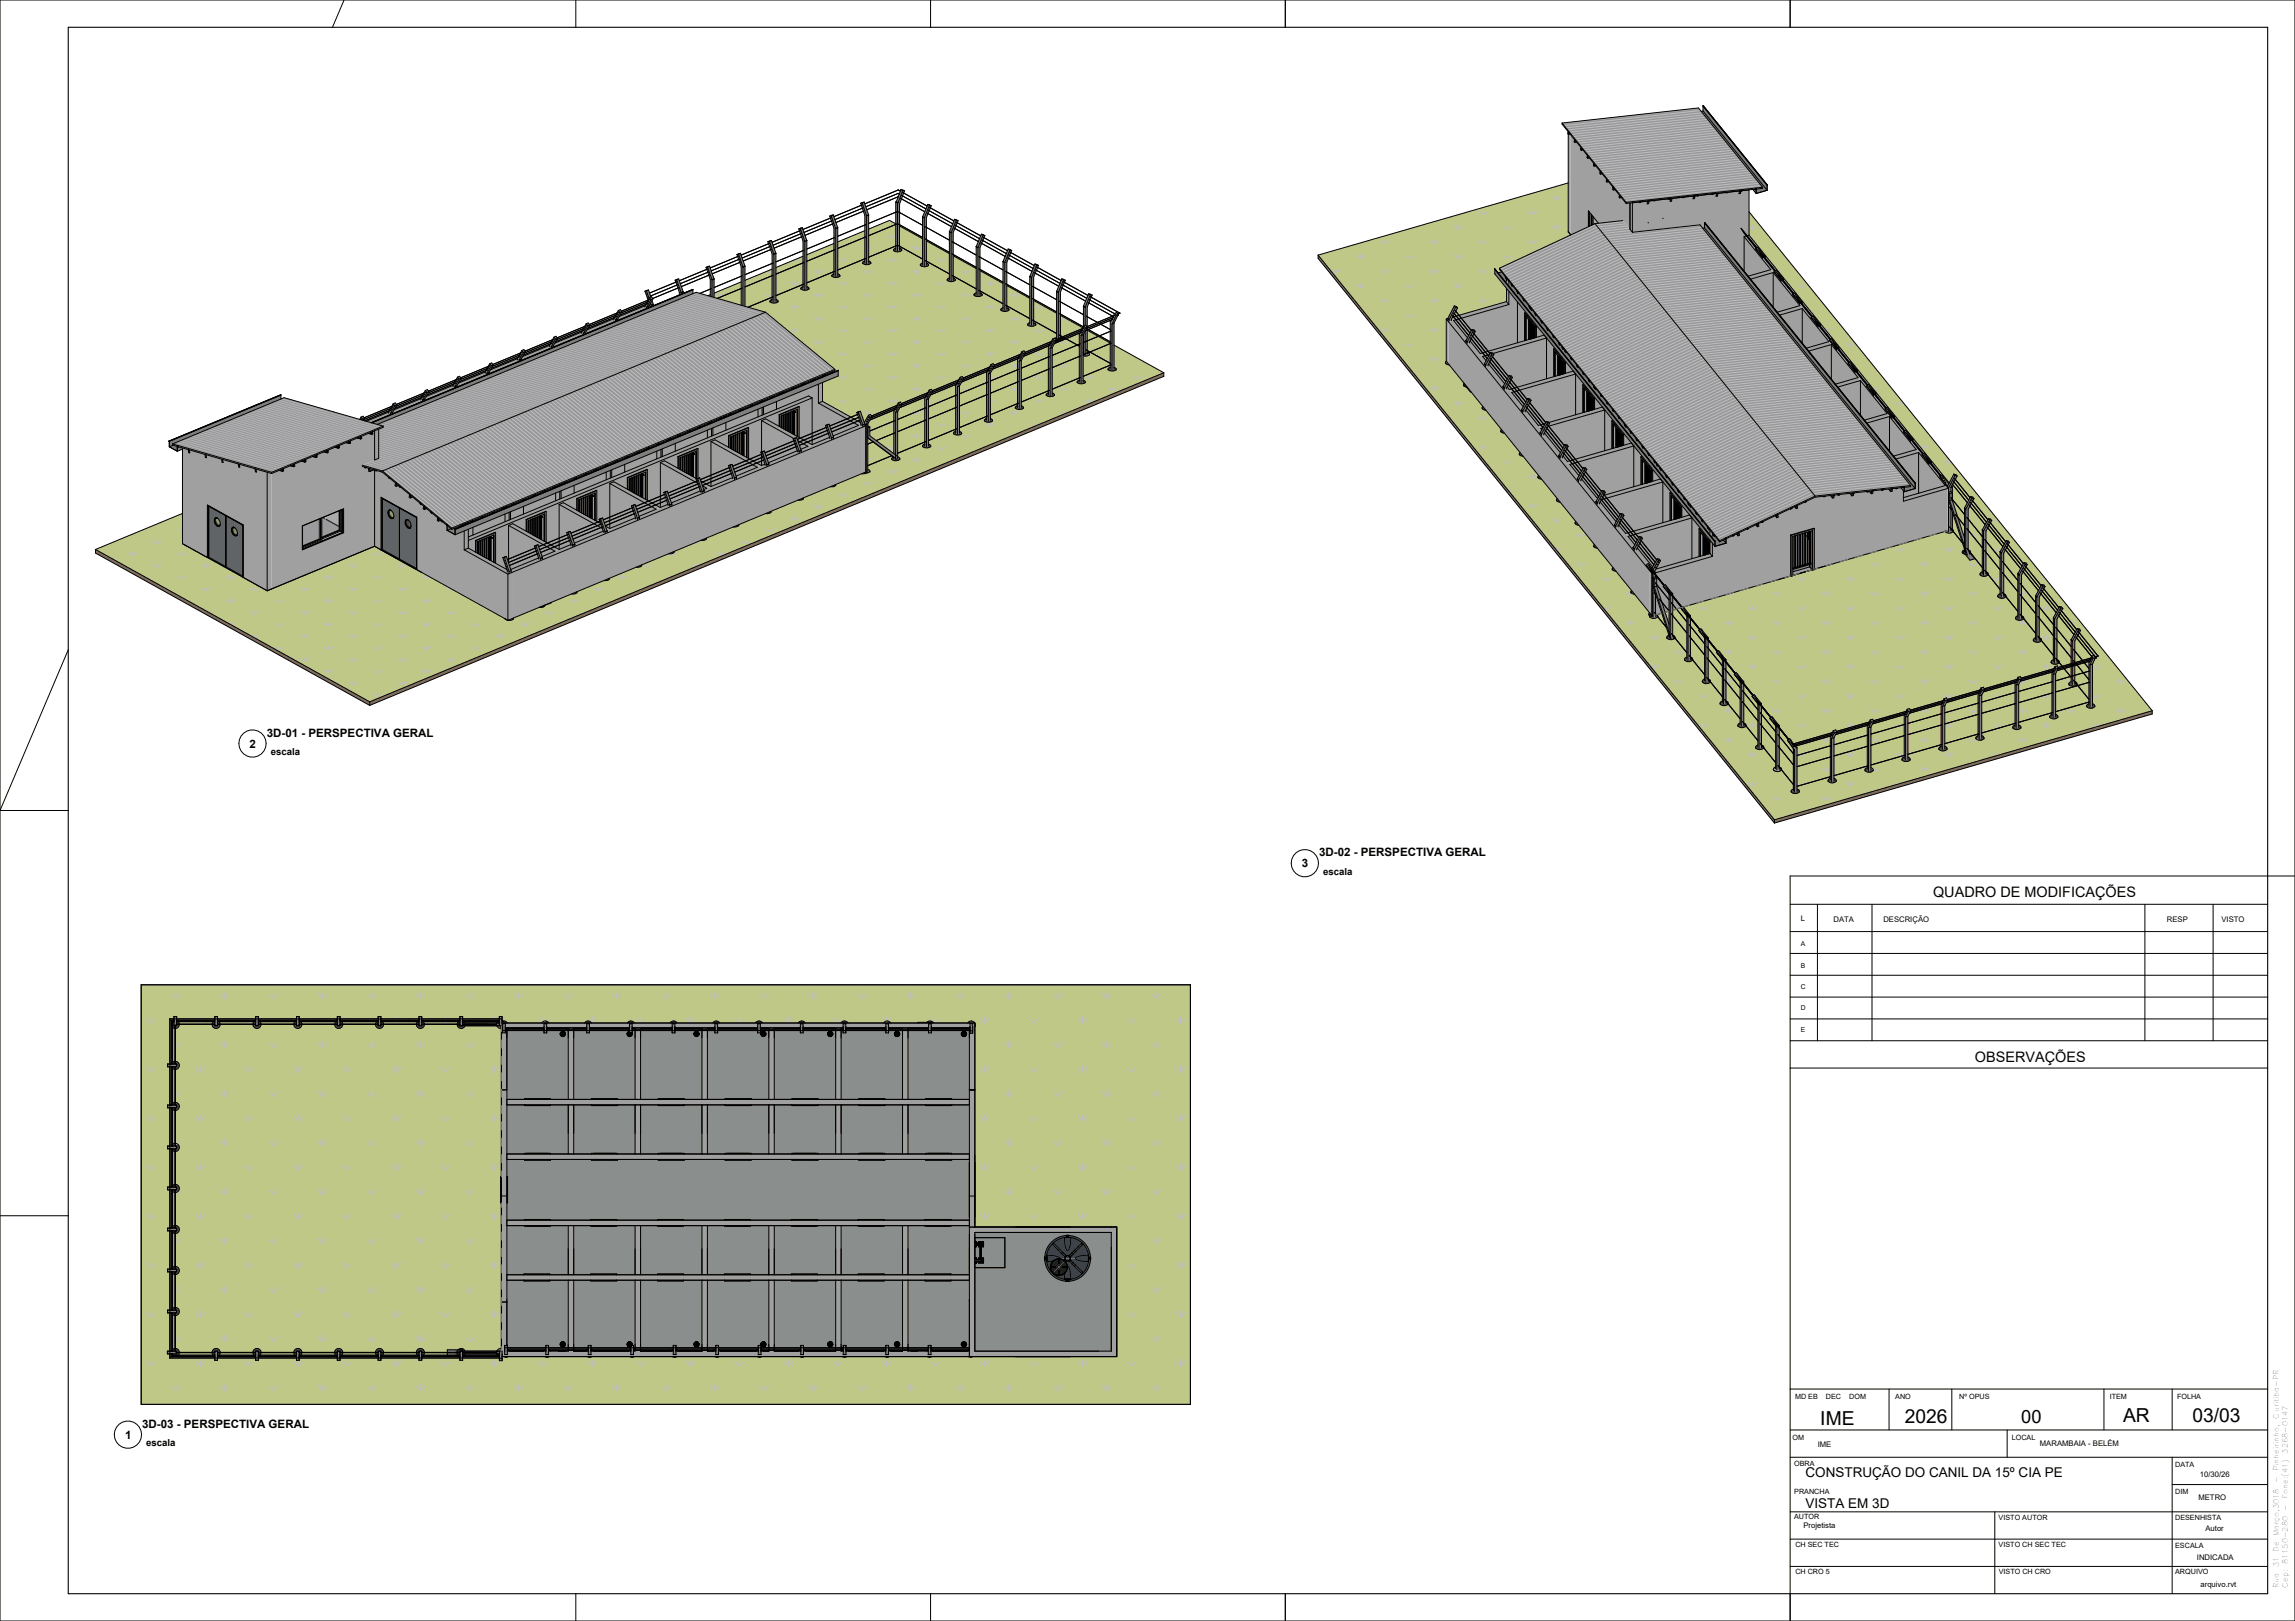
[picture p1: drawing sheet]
<svg xmlns="http://www.w3.org/2000/svg" width="841mm" height="594mm" viewBox="0 0 841 594" stroke-linecap="round" stroke-linejoin="round" font-family="sans-serif">
<defs><g id="words">
<g font-size="7.1">
<text x="698" y="521.6">2026</text>
<text x="778" y="521">AR</text>
<text x="803.4" y="521">03/03</text>
<text x="667.1" y="522.1">IME</text>
</g>
<text font-size="6.7" x="740.7" y="521.2">00</text>
<g font-size="5.3" fill="#040000">
<text x="708.4" y="328.5">QUADRO DE MODIFICAÇÕES</text>
<text x="723.7" y="389.1">OBSERVAÇÕES</text>
</g>
<g font-size="4.9">
<text x="661.6" y="541.3">CONSTRUÇÃO DO CANIL DA 15º CIA PE</text>
<text x="661.6" y="552.5">VISTA EM 3D</text>
</g>
<g font-size="4.2">
<text x="97.8" y="269.9">3D-01 - PERSPECTIVA GERAL</text>
<text x="91.5" y="273.9">2</text>
<text x="477.1" y="317.8">3</text>
<text x="483.4" y="313.8">3D-02 - PERSPECTIVA GERAL</text>
<text x="45.8" y="527.2">1</text>
<text x="52.1" y="523.2">3D-03 - PERSPECTIVA GERAL</text>
</g>
<g font-size="3.5">
<text x="99.2" y="276.6">escala</text>
<text x="484.8" y="320.5">escala</text>
<text x="53.5" y="529.9">escala</text>
</g>
<g font-size="2.8">
<text x="660" y="337.4">L</text>
<text x="671.9" y="337.7">DATA</text>
<text x="690.2" y="337.7">DESCRIÇÃO</text>
<text x="794.1" y="337.7">RESP</text>
<text x="814.1" y="337.7">VISTO</text>
<text x="666.1" y="530.3">IME</text>
<text x="747.5" y="530">MARAMBAIA - BELÉM</text>
<text x="806.1" y="541.3">10/30/26</text>
<text x="805.6" y="549.8">METRO</text>
<text x="660.9" y="559.7">Projetista</text>
<text x="808.2" y="560.9">Autor</text>
<text x="805" y="571.5">INDICADA</text>
<text x="806.4" y="581.5">arquivo.rvt</text>
</g>
<g font-size="2.6">
<text x="657.8" y="512.8">MD EB</text>
<text x="669.1" y="512.8">DEC</text>
<text x="677.6" y="512.8">DOM</text>
<text x="694.5" y="512.8">ANO</text>
<text x="718" y="512.8">Nº OPUS</text>
<text x="773.1" y="512.5">ITEM</text>
<text x="797.8" y="512.5">FOLHA</text>
<text x="835.1" y="519.9" transform="rotate(-90 835.1 519.9)">Curitiba-PR</text>
<text x="656.8" y="527.7">OM</text>
<text x="737.2" y="527.7">LOCAL</text>
<text x="838.4" y="532.7" transform="rotate(-90 838.4 532.7)">3268-0147</text>
<text x="657.5" y="537.1">OBRA</text>
<text x="797.1" y="537.5">DATA</text>
<text x="835.1" y="539.1" transform="rotate(-90 835.1 539.1)">Pinheirinho,</text>
<text x="657.5" y="547.5">PRANCHA</text>
<text x="797.1" y="547.5">DIM</text>
<text x="838.4" y="549.1" transform="rotate(-90 838.4 549.1)">Fone:(41)</text>
<text x="657.5" y="556.8">AUTOR</text>
<text x="732.4" y="557.1">VISTO AUTOR</text>
<text x="797.1" y="557">DESENHISTA</text>
<text x="835.1" y="562.9" transform="rotate(-90 835.1 562.9)">Março,3018</text>
<text x="657.9" y="566.7">CH SEC TEC</text>
<text x="732.4" y="566.8">VISTO CH SEC TEC</text>
<text x="797.1" y="567.2">ESCALA</text>
<text x="835.1" y="568.6" transform="rotate(-90 835.1 568.6)">De</text>
<text x="835.1" y="574.4" transform="rotate(-90 835.1 574.4)">31</text>
<text x="838.4" y="573.1" transform="rotate(-90 838.4 573.1)">81150-280</text>
<text x="657.9" y="576.8">CH CRO 5</text>
<text x="732.4" y="576.8">VISTO CH CRO</text>
<text x="797.1" y="576.8">ARQUIVO</text>
<text x="835.1" y="581.9" transform="rotate(-90 835.1 581.9)">Rua</text>
<text x="838.4" y="581.9" transform="rotate(-90 838.4 581.9)">Cep:</text>
</g>
<g font-size="2.5">
<text x="660" y="346.6">A</text>
<text x="660" y="354.8">B</text>
<text x="660" y="362.3">C</text>
<text x="660" y="369.9">D</text>
<text x="660" y="378.1">E</text>
</g>
</g></defs>
<g fill="#a0a0a0">
<path d="M277.8 150l1.5-.7v2.8l-1.5 .7z"/>
<path d="M259.2 157.6l1.5-.6v2.8l-1.5 .7z"/>
<path d="M240.7 165.3l1.5-.6v2.8l-1.5 .6z"/>
<path d="M222.1 173l1.6-.6v2.8l-1.6 .6z"/>
<path d="M203.6 180.7l1.5-.6v2.8l-1.5 .6z"/>
<path d="M185.1 188.4l1.5-.7v2.9l-1.5 .6z"/>
<path d="M171.6 196.8l124.7-51.7 1.3 .7-126 52.2z"/>
<path d="M279.1 168.9v1.7l1.2-.5-.5-1.5zM281.1 168.1l.5 1.4 10.6-4.3-.5-1.5zM279.1 167.7v1.2l.7-.3-.4-1zM280.7 167l.4 1.1 10.5-4.4-.3-1zM279.1 166.5v1.2l.3-.2zM280.3 166l.4 1 10.6-4.4-.4-1zM279.1 154.1v11.5l1-.3 .2 .6 10.6-4.4-.3-.7 .3-.1zM292.9 163.2l.5 1.4 2.7-1-1.7-1zM292.6 162.1l.3 1 1.4-.5-1.2-.7zM292.4 161.5l.2 .6 .4-.2z"/>
<path d="M294.4 162.6l1.7 1 1.5-.7-1.7-.9zM293.1 161.9l1.2 .7 1.5-.7-1.2-.6zM292.2 161l.2 .5 .6 .4 1.5-.7-1.2-.6zM279.1 154.1l11.8 6.6 1.1-.3 .2 .6 1.1-.5-12.7-7z"/>
<path d="M260.5 176.6v1.7l8-3.3-.5-1.4zM260.5 175.4v1.2l7.4-3.1-.3-1zM260.5 174.2v1.1l7.1-2.9-.4-1zM269.2 173l.5 1.5 7.8-3.3-1.7-.9zM260.5 161.8v12.3l6.7-2.8-.3-.7 .8-.3 .6-.1 .2 .6 4.7-2zM268.9 171.9l.3 1.1 6.6-2.7-1.2-.7zM268.5 170.9l.4 1 5.6-2.4-1.2-.6z"/>
<path d="M275.8 170.3l1.7 .9 1.5-.6-1.7-.9zM274.6 169.6l1.2 .7 1.5-.7-1.2-.6zM273.3 168.9l1.2 .6 1.5-.6-1.2-.6zM260.5 161.8l12.7 7 1.5-.6-12.7-7z"/>
<path d="M242 184.3v1.7l2.7-1.2-.4-1.4zM245.5 182.8l.5 1.5 10.6-4.4-.5-1.4zM242 183.1v1.2l2.2-1-.3-1zM242 181.9v1.1l1.9-.8-.4-1zM245.2 181.8l.3 1 10.6-4.4-.4-1zM242 169.5v12.3l1.5-.6-.3-.8 1.4-.4 .2 .6 9.9-4.1zM244.8 180.7l.4 1 10.5-4.4-1-.7zM257.4 178.1l.5 1.3 1.1-.5z"/>
<path d="M257.4 177.9l1.6 1 1.5-.6-1.7-1zM257 176.9l.4 1 1.3-.6-1.2-.7zM254.7 176.6l.9 .4-.2-.7zM256.8 176.2l.2 .6 .5-.2zM242 169.5l12.7 7 .6-.2-.2-.8 .2-.1-11.8-6.6z"/>
<path d="M223.4 192v1.6l9.5-3.9-.5-1.4zM223.4 190.8v1.1l9-3.7-.4-1zM223.4 189.5v1.2l8.6-3.5-.3-1.1zM223.4 177.2v12.3l8.2-3.4-.2-.7 1.3-.5 .2 .6 3.2-1.3zM233.7 187.8l.5 1.4 6.2-2.6-1.7-.9zM233.3 186.7l.4 1 5-2.1-1.2-.6zM232.9 185.6l.4 1 4.1-1.7-1.2-.7z"/>
<path d="M238.7 185.7l1.7 .9 1.6-.6-1.7-1zM237.5 185l1.2 .6 1.5-.6-1.2-.7zM236.2 184.2l1.2 .7 1.5-.6-1.2-.7zM223.4 177.2l12.7 7 1.5-.6-12.6-7.1z"/>
<path d="M204.9 199.7v1.6l4.3-1.8-.5-1.4zM204.9 198.4v1.2l3.8-1.5-.4-1.1zM210 197.6l.5 1.4 10.6-4.4-.4-1-.5-.3zM204.9 197.2v1.2l3.4-1.4-.3-1zM209.6 196.5l.4 1 10.1-4.2-1.2-.7zM204.9 184.8v12.4l3-1.3-.2-.7 1.3-.5 .2 .7 8.4-3.5zM209.2 195.4l.4 1 9.3-3.8-1.2-.7z"/>
<path d="M221.9 192.8l.4 1.3 1.1-.4zM220.2 193.3l.5 .3-.1-.4zM218.9 192.6l1.2 .7 .4-.2-.3-1zM217.7 191.9l1.2 .7 1.3-.5-1-.8zM204.9 184.8l12.7 7.1 1.5-.6-12.7-7.1z"/>
<path d="M186.7 207.2l.5 1.5 10.2-4.2-.5-1.5zM186.4 206.1l.3 1.1 10.1-4.2-.3-1.1zM186.4 204.9v1.2l10.1-4.2-.4-1zM186.4 192.5v12.3l9.7-4-.3-.7 1.4-.4 .2 .6 1.7-.7zM198.1 202.5l.5 1.4 4.8-1.9-1.7-1zM197.8 201.4l.3 1 3.5-1.4-1.2-.7zM197.4 200.3l.3 1 2.6-1-1.2-.7z"/>
<path d="M201.7 201l1.7 1 1.5-.7-1.7-.9zM200.4 200.3l1.2 .7 1.5-.6-1.2-.7zM199.1 199.6l1.2 .7 1.5-.6-1.2-.7zM186.4 192.5l12.7 7.1 1.5-.7-12.7-7z"/>
<path d="M271.9 158.4v8.2l.2 .2v-8.5zM271.1 158.7v7.5l.5 .3v-8zM270.4 159v6.8l.5 .3v-7.3zM269.6 159.3v6.1l.5 .2v-6.5zM268.8 159.7v5.2l.5 .3v-5.8zM268.1 160v4.5l.5 .3v-5zM267.7 160.1l.1 4.3zM266 154.8v2.8l11.8-4.8v-2.8z"/>
<path d="M253.4 166.1v8.2l.2 .1v-8.4zM252.6 166.4v7.5l.5 .3v-8zM251.8 166.7v6.8l.5 .2v-7.2zM251.1 167v6l.5 .3v-6.5zM250.3 167.3v5.3l.5 .3v-5.8zM249.5 167.7v4.5l.5 .3v-5.1zM249.2 167.8v4.2zM247.5 162.5v2.8l11.7-4.8v-2.9z"/>
<path d="M234.8 173.7v8.3l.2 .1v-8.4zM234 174.1v7.5l.5 .3v-8zM233.3 174.4v6.8l.5 .2v-7.2zM232.5 174.7v6l.5 .3v-6.5zM231.7 175v5.3l.5 .3v-5.8zM231 175.3v4.6l.5 .3v-5.1zM230.6 175.5l.1 4.2zM228.9 170.2v2.8l11.8-4.9v-2.8z"/>
<path d="M216.3 181.4v8.3l.2 .1v-8.5zM215.5 181.7v7.6l.5 .2v-8zM214.7 182.1v6.7l.5 .3v-7.2zM214 182.4v6l.5 .3v-6.5zM213.2 182.7v5.3l.5 .3v-5.8zM212.4 183v4.6l.5 .2v-5zM212.1 183.2l.1 4.2zM210.4 177.9v2.8l11.7-4.9v-2.8z"/>
<path d="M197.7 189.1v8.3l.2 .1v-8.5zM197 189.4v7.5l.5 .3v-8zM196.2 189.8v6.7l.5 .3v-7.3zM195.4 190.1v6l.5 .3v-6.5zM194.7 190.4v5.3l.5 .2v-5.7zM193.9 190.7v4.5l.5 .3v-5zM193.5 190.9l.1 4.2zM191.8 185.6v2.8l11.8-4.9v-2.8z"/>
<path d="M179.2 196.8v8.3l.2 .1v-8.5zM178.4 197.1v7.5l.5 .3v-8zM177.7 197.4v6.8l.5 .3v-7.3zM176.9 197.8v6l.5 .3v-6.6zM176.1 198.1v5.2l.5 .3v-5.7zM175.3 198.4v4.5l.5 .3v-5zM175 198.5l.1 4.3zM173.3 193.2v2.9l11.8-4.9v-2.8z"/>
<path d="M171.6 193.9v2.9l1.7-.7v-2.9zM187.1 187.5v2.8l4.7-1.9v-2.8zM205.6 179.9v2.8l4.8-2v-2.8zM224.2 172.2v2.8l4.7-2v-2.8zM242.7 164.5v2.8l4.8-2v-2.8zM261.2 156.8v2.8l4.8-2v-2.8zM279.8 149.1v2.8l4.7-1.9v-2.9z"/>
<path d="M171.6 198v2.9l2.7 1.4v-4.3l7.3-2.9v11.3l4.2 2.3-1.5-4.3 1.3-.5 .3 1.1 .5-.2v-12.3l1.5-.6 4.9 2.7v-4.3l7.2-2.9 .1 11.3 .5 .2 4.3-1.7v-12.4l1.5-.6 4.9 2.7v-4.2l7.2-3 .2 11.3 .4 .3 .7-.3-.3-.7 1.4-.5 .2 .6 2.3-.9v-12.3l1.6-.7 4.9 2.8v-4.3l7.2-3 .1 11.4 .4 .2 4.4-1.8v-12.3l1.5-.7 4.9 2.8v-4.3l7.2-3 .2 11 .6-.2 .2 .6 3.9-1.6v-12.3l1.5-.6 5 2.7v-4.3l7.2-3 .1 11.4 .4 .2 4.3-1.8-.2-.7 .3-.1v-11.5l1.5-.6 4.9 2.7v-4.3l7.2-3 .2 11.4 .4 .2 4.3-1.8v-12.9zM186 205.1l.3 1 .1-1.2zM203.2 200.4l1.7 .9v-1.6zM201.9 199.7l1.2 .7 1.8-.8v-1.2zM200.6 199l1.2 .7 3.1-1.3v-1.2zM221.8 192.7l1.6 .9v-1.6zM221.5 191.6l.3 1 1.6-.7v-1.1zM219.2 191.3l.9 .5-.3-.8zM221.1 190.5l.4 1 1.9-.8v-1.2zM240.3 185l1.7 1v-1.7zM239 184.3l1.2 .7 1.8-.7v-1.2zM237.7 183.6l1.2 .7 3.1-1.3v-1.2zM258.8 177.3l1.7 1v-1.7zM257.5 176.6l1.2 .7 1.8-.7v-1.2zM256.6 175.8l.2 .4 .7 .4 3-1.3v-1.1zM277.3 169.7l1.8 .9v-1.7zM276.1 169l1.2 .6 1.8-.7v-1.2zM274.8 168.3l1.2 .6 3.1-1.2v-1.2zM295.9 162l1.7 .9v-1.6zM294.6 161.3l1.2 .6 1.8-.7v-1.2zM293.3 160.6l1.2 .6 3.1-1.2v-1.2z"/>
<path d="M291.2 150.4v9l.9 .5v-9.9zM290.8 150.5l.1 8.7zM291.4 150.9l.1 .3z"/>
<path d="M272.7 158.1v9l.9 .5v-9.9zM272.3 158.2l.1 8.7zM272.9 158.6l.1 .2z"/>
<path d="M254.1 165.7v9.1l.9 .5v-9.9zM253.7 165.9l.2 8.7zM254.3 166.2l.1 .3z"/>
<path d="M235.6 173.4v9l.9 .5v-9.9zM235.2 173.6l.1 8.7zM235.8 173.9l.1 .3z"/>
<path d="M217 181.1v9l1 .5v-9.9zM216.7 181.3l.1 8.7zM217.3 181.6v.3z"/>
<path d="M198.5 188.8v9l.9 .5v-9.9zM198.1 189l.1 8.7zM198.7 189.3l.1 .3z"/>
<path d="M180 196.5v9l.9 .5v-9.9zM179.6 196.6l.1 8.7zM180.2 197v.3z"/>
<path d="M137.3 172.2v28l2.3 1.3v-19.3l13.1 7.3v19.3l33.4 18.5v-16.9l-16-8.9v-6.9l-3.4 1.3-2.9-1.6v-1.8l-2.3-1.9-.9 .4-.3-.3 .1-1-4.1-3.3-.8 .3-.4-.3 .1-.9-4-3.4-.9 .4-.4-.3 .2-1-4.1-3.3-.8 .3-.4-.3 .1-.9-2.1-1.6a6.6 6.6 0 0 0-4.7-3zM169.4 192.4v.3l.7-.2v-.4z"/>
</g>
<path d="M118.3 189.6l6-2.4v5.7z" fill="#a9acb0"/>
<g fill="#a0a0a0">
<path d="M170.1 201.5l1.5-.6 14.2 7.8 .1 1 .6 .3 .8-.4 .3 .1-1.5 .7z"/>
<path d="M139.6 182.2l.3 .2v19l-.3 .1z"/>
<path d="M139.6 201.5l.3-.1 12.8 7.4z"/>
<path d="M186.1 210.4l1.5-.7v17l-1.5 .6z"/>
<path d="M137.3 157.9l1.5-.6v10.6l-1.5 .7z"/>
<path d="M170.1 192.1l1.5-.6z"/>
<path d="M170.1 194.6v6.9l1.5-.6v-7zM170.1 192.1v.4l1.5-.7v-.3z"/>
</g>
<path d="M142.9 187a1.86 1.86 0 0 0 1.2 2.7 1.91 1.91 0 0 0-1.2-2.7z" fill="#84a277"/>
<g fill="#7f7f7f">
<path d="M260.7 157l.5-.2v2.8l-.5 .2z"/>
<path d="M242.2 164.7l.5-.2v2.8l-.5 .2z"/>
<path d="M223.7 172.4l.5-.2v2.8l-.5 .2z"/>
<path d="M205.1 180.1l.5-.2v2.8l-.5 .2z"/>
<path d="M186.6 187.7l.5-.2v2.8l-.5 .3z"/>
</g>
<g fill="none" stroke="#7f7f7f" stroke-width=".37">
<path d="M268 160v4.5M268.6 159.7v5.2M268.8 159.7v5.2M269.4 159.4v5.9M269.5 159.3v6.1M270.2 159.1v6.6M270.3 159v6.8M270.9 158.8v7.3M271.1 158.7v7.5M271.7 158.4v8.2M271.8 158.4v8.2M272.5 158.1v8.9"/>
<path d="M272.6 158.1v9M267.8 160v4.4"/>
</g>
<path d="M267.1 159.7l7.2-3v11.3l-.6-.3v-10.1l-6 2.5v4.2l-.6-.3z" fill="#7f7f7f"/>
<path d="M267 159.6v4.4M273.7 157.6v10.1" fill="none" stroke="#7f7f7f" stroke-width=".37"/>
<g fill="#7f7f7f">
<path d="M267 159.6l7.3-2.9z"/>
<path d="M272.1 158.3l.2 8.6z"/>
</g>
<g fill="none" stroke="#7f7f7f" stroke-width=".37">
<path d="M249.3 167.7v4.4M249.4 167.7v4.5M250.1 167.4v5.1M250.2 167.3v5.3M250.8 167.1v5.9M251 167v6M251.6 166.8v6.6M251.7 166.7v6.8M252.4 166.4v7.4M252.5 166.4v7.5M253.2 166.1v8.1M253.3 166.1v8.2"/>
<path d="M253.9 165.8v8.9M254.1 165.7v9.1"/>
</g>
<g fill="#7f7f7f">
<path d="M248.6 167.4l7.2-3v10.8l-.6 .2v-10.1l-6 2.5v4.2l-.6-.3z"/>
<path d="M255 165.4l.2 10z"/>
<path d="M248.4 167.3l.2 4.4z"/>
<path d="M248.4 167.3l7.4-2.9z"/>
</g>
<path d="M253.7 165.9v8.6" fill="none" stroke="#7f7f7f" stroke-width=".37"/>
<g fill="none" stroke="#7f7f7f" stroke-width=".37">
<path d="M230.8 175.4v4.4M230.9 175.3v4.6M231.5 175.1v5.1M231.7 175v5.3M232.3 174.8v5.8M232.4 174.7v6M233.1 174.4v6.7M233.2 174.4v6.8M233.8 174.1v7.4M234 174.1v7.5M234.6 173.8v8.1M234.7 173.7v8.3"/>
<path d="M235.4 173.5v8.9M235.5 173.4v9"/>
</g>
<path d="M230 175.1l7.2-3v11.3l-.5-.4v-10l-6.1 2.5v4.2l-.6-.3z" fill="#7f7f7f"/>
<path d="M230 175v4.4M236.6 173v10" fill="none" stroke="#7f7f7f" stroke-width=".37"/>
<path d="M229.9 175l7.3-2.9z" fill="#7f7f7f"/>
<path d="M235.1 173.6v8.6" fill="none" stroke="#7f7f7f" stroke-width=".37"/>
<path d="M212.2 183.1v4.4M212.4 183v4.6M213 182.8v5.1M213.1 182.7v5.3" fill="none" stroke="#7f7f7f" stroke-width=".37"/>
<path d="M213.8 182.4l.2 6z" fill="#7f7f7f"/>
<path d="M213.8 182.4v5.9M214.5 182.1v6.7M214.7 182.1v6.7M215.3 181.8v7.4M215.4 181.7v7.6M216.1 181.5v8.1M216.2 181.4v8.3M216.8 181.2v8.8M217 181.1v9" fill="none" stroke="#7f7f7f" stroke-width=".37"/>
<g fill="#7f7f7f">
<path d="M211.5 182.8l7.2-3v11.2l-.6-.3v-10l-6 2.5v4.2l-.6-.4z"/>
<path d="M218 180.7l.1 10z"/>
<path d="M211.3 182.7l.2 4.3z"/>
<path d="M211.3 182.7l7.4-2.9z"/>
</g>
<path d="M216.6 181.3v8.6" fill="none" stroke="#7f7f7f" stroke-width=".37"/>
<path d="M193.7 190.8v4.4M193.8 190.7v4.5M194.6 190.4v5.3" fill="none" stroke="#7f7f7f" stroke-width=".37"/>
<path d="M194.4 190.5l.1 5.1z" fill="#7f7f7f"/>
<path d="M195.2 190.1v5.9M195.4 190.1v6M196 189.8v6.6M196.1 189.8v6.7M196.8 189.5v7.4M196.9 189.4v7.5M197.5 189.2v8.1M197.7 189.1v8.3M198.3 188.9v8.8M198.4 188.8v9" fill="none" stroke="#7f7f7f" stroke-width=".37"/>
<path d="M193 190.4l7.1-2.9v11.2l-.5-.3v-10.1l-6.1 2.6v4.1l-.5-.3z" fill="#7f7f7f"/>
<path d="M192.9 190.3v4.4M199.5 188.3v10.1" fill="none" stroke="#7f7f7f" stroke-width=".37"/>
<path d="M192.8 190.3l7.3-2.8z" fill="#7f7f7f"/>
<path d="M198 189v8.6" fill="none" stroke="#7f7f7f" stroke-width=".37"/>
<path d="M175.1 198.4v4.4M175.3 198.4v4.5M175.9 198.1v5.2M176 198.1v5.2M176.7 197.8v5.9M176.8 197.8v6M177.4 197.5v6.6M177.6 197.4v6.8M178.2 197.2v7.4M178.4 197.1v7.5M179 196.9v8.1M179.1 196.8v8.3" fill="none" stroke="#7f7f7f" stroke-width=".37"/>
<path d="M179.8 196.5l.2 9z" fill="#7f7f7f"/>
<path d="M179.8 196.5v8.9" fill="none" stroke="#7f7f7f" stroke-width=".37"/>
<path d="M174.4 198.1l7.2-3v11.3l-.6-.3v-10.1l-6 2.5v4.2l-.6-.3z" fill="#7f7f7f"/>
<path d="M181 196v10.1" fill="none" stroke="#7f7f7f" stroke-width=".37"/>
<g fill="#7f7f7f">
<path d="M174.3 198l.1 4.4z"/>
<path d="M174.3 198l7.3-2.9z"/>
</g>
<path d="M179.5 196.6v8.7" fill="none" stroke="#7f7f7f" stroke-width=".37"/>
<g fill="#769569">
<path d="M149.5 190.6l.2 2.4z"/>
<path d="M149.4 190.5l.1 2.3z"/>
<path d="M150.3 191.4v1.8z"/>
<path d="M150.2 191.2l.1 2z"/>
</g>
<path d="M35 201.3l100.5 55.9 291-120.6-18.3-10.1v8.8l-.7 .3-.7-.4v-1.4l-9.9 4.1v2.1l-.7 .3-.7-.4v-1.4l-9.9 4.1v2.1l-.8 .3-.6-.4v-1.4l-9.9 4.1v2.1l-.8 .3-.7-.4v-1.4l-9.9 4.1v2l-.8 .3-.6-.3v-1.4l-9.9 4.1v2l-.8 .4-.6-.4v-1.4l-9.9 4.1v2l-.8 .3-.6-.3v-1.4l-10 4.1v1.2l.8 .5-1.5 .6-.7-.3v-.5l-.7-.6-8.8 3.7v2l-131.9 54.6-48.8-27.1-39.4 16.3-31-17.3v-11.1zM318 162.8v7.8l8.7-3.6-6.8-5.1zM321.1 161.5l6.4 4.7v-7.4zM328.9 158.2v7.8l10-4.1v-7.8zM318 160.5v2.2l1.9-.8zM318.8 158v1.7l2.3 1.7 6.4-2.7v-4.4zM340.3 153.5v7.9l9.9-4.2v-7.8zM328.9 153.7v4.5l10-4.2v-4.4zM318.8 153.9l-.8 1.5v.7l.8 .4v1.4l8.7-3.6 .2-4.1zM351.6 148.8v7.9l9.9-4.1v-7.9zM274.2 112.6l6.3 1.8 25.4 20.9v.5l-1.3 .5 .4 .3 2.2-.9-.1 2.1-5.7 2.4v6.9l10.4 5.7 2.4-.9-.2-.8 1.3-.4 1.4 4.1 1.5-2.6 .8-.3 .4 .5 9.2-3.8 .6-1 .7-.3 .4 .6 9.7-4 .5-.9 .8-.4 .4 .6 9.6-4 .5-.9 .8-.4 .4 .6 9.6-4 .6-.9 .7-.4 .4 .6 9.7-4 .5-.9 .7-.3 .4 .5 9.7-4 .5-.9 .8-.3 .4 .5 .2-.1v-2.1l-8.4-4.6v1.3l-.8 .3-.6-.4v-2l-8.5-4.7v1.3l-.7 .3-.7-.3v-2.1l-8.4-4.6v1.3l-.7 .3-.7-.4v-2l-8.4-4.7v1.3l-.8 .3-.6-.3v-2.1l-8.4-4.7v1.4l-.8 .3-.6-.4v-2l-8.5-4.7v1.3l-.7 .3-.7-.3v-1.4l-9.9 4.1v2l-.7 .3-.7-.4v-1.3l-9.9 4.1v2l-.8 .3-.6-.4v-1.3l-9.9 4.1v2l-.8 .3-.6-.4v-1.3l-10 4.1v2l-.7 .3-.7-.4v-1.3zM314.4 154.3l.8 .4-.2-.6zM313.2 153.6l1.2 .7 .6-.3-.4-1zM319.3 153.1l-.4 .7 8.9-3.7 .4-.7zM329.8 149.4l-.9 1.4v2.9l10-4.1 .1-4.1zM311.9 152.9l1.2 .7 1.5-.7-.4-1zM340.3 149v4.5l9.9-4.2v-4.4zM319.4 152.5l-.1 .5 8.9-3.6 .4-.7zM362.9 144.1v7.9l9.9-4.1v-7.9zM330.2 148.6l-.4 .7 9.3-3.9 .4-.7zM341.1 144.7l-.8 1.4v2.9l9.9-4.1 .2-4.1zM351.6 144.3v4.5l9.9-4.1v-4.5zM330.4 147.9l-.1 .6 9.2-3.8 .4-.7zM374.3 139.4v7.9l9.9-4.1v-7.9zM341.5 143.9l-.4 .7 9.3-3.9 .4-.7zM352.4 140l-.8 1.4v2.9l9.9-4.1 .2-4.1zM362.9 139.7v4.4l9.9-4.1v-4.5zM341.7 143.2l-.1 .6 9.3-3.8 .4-.7zM385.6 134.7v7.9l9.9-4.1v-7.9zM352.9 139.2l-.4 .7 9.2-3.8 .4-.7zM363.7 135.3l-.8 1.4v2.9l9.9-4.1 .2-4.1zM374.3 135v4.4l9.9-4.1v-4.5zM353 138.5l-.1 .6 9.3-3.8 .4-.7zM396.9 130.1v7.8l9.9-4.1v-.6l-7.4-4.2-1.7 1.1zM364.2 134.5l-.4 .7 9.3-3.8 .4-.7zM375.1 130.6l-.8 1.4v2.9l9.9-4.1 .2-4zM385.6 130.3v4.4l9.9-4.1v-3.7l-.7-.4zM364.4 133.8l-.2 .6 9.3-3.8 .4-.7zM399.5 129l7.3 4.1v-7.2zM375.5 129.8l-.4 .7 9.3-3.8 .4-.7zM386.4 125.9l-.8 1.4v2.9l9.1-3.8-4.1-2.2zM396.9 127.6v2.4l.3-.1zM375.7 129.1l-.1 .6 9.2-3.8 .4-.7zM398.4 128.5v.9l.9-.4zM398.4 124.9v3.5l1 .6 7.4-3.1-4.3-2.6zM396.9 125.6l.1 2zM394.8 126.4l.7 .4v-.6zM390.7 124.1l4.1 2.3 .7-.3 .2-4zM386.8 125.1l-.3 .7 4.1-1.7-.6-.3zM397 122.5l-.1 3zM387 124.5l-.1 .5 .9-.3zM398.4 121v3.9l4-1.7zM388.6 123.8v.5l1.3-.5-.5-.3zM390.1 123.8l.5 .3 5.1-2.1 .4-.7zM389.5 123.4l.5 .3 6.2-2.5 .4-.7zM388.6 123v.7l.7-.3zM388.6 115.5v7.5l.8 .4 7.2-3 .2-.3zM378.8 110.1v7.4l8.4 4.7v-7.4zM368.9 104.6v7.4l8.5 4.7v-7.4zM273 105.2v7l1.1 .4 8.8-3.7v-7.8zM262.9 109.3l8.7 2.5v-6.1zM359.1 99.2v7.4l8.4 4.7v-7.5zM261.7 107.4v1.6l1.1 .3 8.8-3.6v-2.4zM259.4 108.3l.9 .3v-.6zM284.3 100.5v7.8l10-4.1v-7.8zM349.3 93.7v7.4l8.4 4.7v-7.4zM273 102.7v2.4l9.9-4.1v-2.4zM295.7 95.8v7.8l9.9-4.1v-7.8zM284.3 98v2.4l10-4.1v-2.4zM339.5 88.3v7.4l8.4 4.6v-7.4zM307 91.1v7.8l9.9-4.1v-7.8zM295.7 93.3v2.4l9.9-4.1v-2.4zM329.6 82.8v7.4l8.5 4.7v-7.4zM318.3 86.4v7.8l9.9-4.1v-7.8zM307 88.6v2.4l9.9-4.1v-2.4zM318.3 83.9v2.4l9.9-4.1v-.2l-2.2-1.2z" fill="#bfc886"/>
<g fill="#926c47">
<path d="M35 201.3l100.5 55.9v1.3l-100.5-55.8z"/>
<path d="M135.5 257.2l291-120.6v1.3l-291 120.6z"/>
</g>
<path d="M139.6 201.5l.3-.1 12.8 7.4z" fill="#8a8e8c"/>
<g fill="#7f7f7f">
<path d="M247.4 102.7l1.3-.5z"/>
<path d="M248 102.5l.7-.3 1.6 4.7-.7 .3z"/>
<path d="M249.6 107.2l.7-.3v.6l-.7 .3z"/>
<path d="M258.7 98l1.3-.5z"/>
<path d="M259.3 97.8l.7-.3 1.7 4.7-.8 .3z"/>
<path d="M260.9 102.5l.8-.3v6.8l-.8-.2z"/>
<path d="M270 93.3l1.4-.5z"/>
<path d="M270.6 93.1l.8-.3 1.6 4.7-.8 .3z"/>
<path d="M272.2 97.8l.8-.3v14.7l-.8-.2z"/>
<path d="M281.4 88.6l1.3-.5z"/>
<path d="M281.9 88.4l.8-.3 1.6 4.7-.7 .3z"/>
<path d="M283.6 93.1l.7-.3v17.6l-.7 .3z"/>
<path d="M247.4 102.7l.2 .7 .4-.1-.3 .1 .3 1 .3-.1-.3 .2 .4 1 .2-.1-.2 .2 .5 1.5 .7 .1-1.6-4.7zM248.9 107.1v1l.7-.3v-.6z"/>
<path d="M258.7 98l.3 .7 .3-.1-.3 .1 .3 1.1 .3-.1-.2 .1 .3 1h.3l-.3 .1 .6 1.5 .6 .1-1.6-4.7zM260.3 102.4v3.5l.3-.1-.3 .2v2.6l.6 .2v-6.3z"/>
<path d="M270 93.3l.3 .7 .3-.1-.3 .2 .4 1 .3-.1-.3 .1 .3 1h.3l-.2 .1 .5 1.5 .6 .1-1.6-4.7zM271.6 97.7v3.5l.3-.1-.3 .2v4.4l.3-.1-.3 .2v6l.6 .2v-14.2z"/>
<path d="M281.4 88.6l.2 .7 .4-.1-.3 .2 .3 1 .3-.1-.3 .2 .4 .9h.2l-.2 .1 .5 1.5 .7 .1-1.7-4.7zM282.9 93v3.5l.4-.1-.4 .2v4.4l.4-.1-.4 .2v7.8l.4-.1-.4 .2v1.3l.7 .4v-17.6z"/>
</g>
<path d="M282.2 110.1l.7-.4v.6l.7 .4 .7-.3v-.7l.7 .3a.96 .96 0 0 1-.4 1.1 .96 .96 0 0 1-1.1 0l-1-.3-.3-.3z" fill="#564e47"/>
<g fill="#7f7f7f">
<path d="M292.7 83.9l.6-.1 1.6 4.7v17.5l-.6-.4v-1.3l.3-.2-.3 .1v-7.8l.3-.2-.3 .1v-4.4l.3-.2-.3 .1v-3.5l-.6-1.5 .2-.1h-.2l-.3-1 .2-.1-.3 .1-.3-1 .3-.2-.3 .1z"/>
<path d="M292.7 83.9l1.3-.5z"/>
<path d="M293.3 83.8l.7-.4 1.7 4.7-.8 .4z"/>
<path d="M294.9 88.5l.8-.4v17.6l-.8 .3z"/>
</g>
<path d="M293.5 105.4l.8-.4v.6l.6 .4 .8-.3 .1-.6a.64 .64 0 0 1 .6 .7 .64 .64 0 0 1-.8 .5 1.4 1.4 0 0 1-2.1-.9z" fill="#564e47"/>
<g fill="#7f7f7f">
<path d="M304 79.2l1.4-.5z"/>
<path d="M304.6 79.1l.8-.4 1.6 4.7-.8 .4z"/>
<path d="M306.2 83.8l.8-.4v17.6l-.8 .3z"/>
<path d="M304 79.2l.3 .7 .3-.1-.3 .2 .4 1 .2-.1-.2 .2 .3 1 .3-.1-.2 .1 .5 1.5 .6 .2-1.6-4.7zM305.6 83.6v3.5l.3-.1-.3 .2v4.4l.3-.1-.3 .2v7.8l.3-.1-.3 .2v1.3l.6 .4v-17.5z"/>
</g>
<path d="M304.9 100.7l.7-.4v.6l.6 .4 .8-.3 .1-.6a.64 .64 0 0 1 .7 .7 .64 .64 0 0 1-.9 .5 1.4 1.4 0 0 1-2-.9z" fill="#564e47"/>
<g fill="#7f7f7f">
<path d="M315.4 74.5l1.3-.5z"/>
<path d="M315.9 74.4l.8-.4 1.6 4.8-.7 .3z"/>
<path d="M317.6 79.1l.7-.3v17.5l-.7 .3z"/>
<path d="M315.4 74.5l.2 .7 .3-.1-.3 .2 .4 1 .3-.1-.3 .2 .4 1 .2-.1-.2 .1 .5 1.5 .7 .2-1.7-4.7zM316.9 78.9v3.5l.3-.1-.3 .2v4.4l.3-.1-.3 .2v7.8l.3-.1-.3 .2v1.3l.7 .4v-17.5z"/>
</g>
<path d="M316.2 96l.7-.4v.6l.7 .4 .7-.3v-.6l.8 .4a1.74 1.74 0 0 1-3 .1z" fill="#564e47"/>
<g fill="#7f7f7f">
<path d="M340.6 75.3l.7 .1-.3 .8-.4-.2 .3 .2-.4 1-.3-.1 .3 .2-.4 .9-.3-.1 .3 .2-.6 1.5v3.5l-.4-.2 .4 .3v4.4l-.4-.2 .4 .2v7.9l-.4-.2 .4 .2v1.4l-.8 .3v-17.6z"/>
<path d="M340 74.9l1.3 .5z"/>
<path d="M340 74.9l.6 .4-1.9 4.5-.6-.3z"/>
<path d="M338.1 79.5l.6 .3v17.6l-.6-.4z"/>
</g>
<path d="M337.4 96.8l.7-.4v.6l.6 .4 .8-.3 .1-.7a.64 .64 0 0 1 .7 .8 .64 .64 0 0 1-.9 .5 1.4 1.4 0 0 1-2-.9z" fill="#564e47"/>
<g fill="#7f7f7f">
<path d="M350.4 80.7l.7 .2-.3 .7-.4-.1 .4 .2-.4 .9-.4-.1 .3 .2-.4 1-.2-.1 .2 .2-.6 1.4v3.5l-.4-.1 .4 .2v4.4l-.4-.1 .4 .2v7.8l-.4-.1 .4 .2v1.3l-.8 .3v-17.5z"/>
<path d="M349.8 80.3l1.3 .6z"/>
<path d="M349.8 80.3l.6 .4-1.9 4.6-.6-.4z"/>
<path d="M347.9 84.9l.6 .4v17.5l-.6-.3z"/>
</g>
<path d="M347.2 102.3l.7-.4v.6l.6 .3 .8-.3 .1-.6a.64 .64 0 0 1 .7 .7 .64 .64 0 0 1-.9 .5 1.4 1.4 0 0 1-2-.8z" fill="#564e47"/>
<g fill="#7f7f7f">
<path d="M359.6 85.8l1.3 .5z"/>
<path d="M359.6 85.8l.7 .4-1.9 4.5-.7-.3z"/>
<path d="M357.7 90.4l.7 .3v17.6l-.7-.4z"/>
<path d="M360.3 86.2l-1.9 4.5h.7l.6-1.5-.2-.1h.3l.4-.9-.3-.2 .3 .1 .4-1-.4-.2 .4 .2 .3-.8zM358.4 90.7v17.6l.7-.3v-1.3l-.4-.3 .4 .2v-7.8l-.4-.3 .4 .2v-4.4l-.4-.3 .4 .2v-3.5z"/>
</g>
<path d="M357 107.7l.7-.4v.6l.7 .4 .7-.3 .2-.6a.64 .64 0 0 1 .6 .7 .64 .64 0 0 1-.8 .5 1.4 1.4 0 0 1-2.1-.9z" fill="#564e47"/>
<g fill="#7f7f7f">
<path d="M369.4 91.3l1.3 .5z"/>
<path d="M369.4 91.3l.7 .3-1.9 4.6-.7-.4z"/>
<path d="M367.5 95.8l.7 .4v17.5l-.7-.3z"/>
<path d="M370.1 91.6l-1.9 4.6 .7-.1 .6-1.4-.2-.2 .3 .1 .4-1-.3-.2 .3 .2 .4-1-.3-.2 .3 .1 .3-.7zM368.2 96.2v17.5l.7-.3v-1.3l-.4-.2 .4 .1v-7.8l-.4-.2 .4 .1v-4.4l-.4-.2 .4 .2v-3.6z"/>
</g>
<path d="M366.8 113.2l.7-.4v.6l.7 .3 .7-.3v-.6a.65 .65 0 0 1 .8 .7 .65 .65 0 0 1-.8 .6 1.4 1.4 0 0 1-2.1-.9z" fill="#564e47"/>
<g fill="#7f7f7f">
<path d="M379.3 96.7l1.3 .6z"/>
<path d="M379.3 96.7l.6 .4-1.9 4.6-.6-.4z"/>
<path d="M377.4 101.3l.6 .4v17.5l-.6-.4z"/>
<path d="M379.9 97.1l-1.9 4.6 .8-.1 .6-1.5-.3-.1 .3 .1 .4-1-.3-.2 .3 .1 .4-1-.3-.2 .4 .2 .3-.7zM378 101.7v17.5l.8-.3v-1.3l-.4-.3 .4 .2v-7.8l-.4-.3 .4 .2v-4.4l-.4-.3 .4 .2v-3.5z"/>
</g>
<path d="M376.6 118.6l.8-.4v.6l.6 .4 .8-.3v-.6a.65 .65 0 0 1 .8 .6 .65 .65 0 0 1-.9 .6 1.4 1.4 0 0 1-2.1-.9z" fill="#564e47"/>
<g fill="#7f7f7f">
<path d="M389.1 102.2l1.3 .5z"/>
<path d="M389.1 102.2l.6 .3-1.9 4.6-.6-.3z"/>
<path d="M387.8 124.1v.5l.8-.3v-.5zM389.7 102.5l-1.9 4.6v16.9l.8-.3v-.7l-.4-.2 .4 .2v-7.9l-.4-.2 .4 .2v-4.5l-.4-.2 .4 .2v-3.6l.6-1.4-.2-.2 .2 .1 .4-1-.3-.1 .4 .1 .4-1-.4-.2 .4 .1 .3-.7z"/>
<path d="M387.3 124.3l.5 .3v-.5zM387.2 106.8v17.5l.6-.3v-16.9z"/>
</g>
<path d="M387.2 125h1.2l.8-.3 .2-.5zM387 124.5l.1 .4 .7-.2zM386.6 123.9l.4 .5 .2-.1v-.6zM388.6 123.8v.5l.7-.2z" fill="#564e47"/>
<g fill="#7f7f7f">
<path d="M398.9 107.6l1.3 .6z"/>
<path d="M398.9 107.6l.7 .4-1.9 4.6-.7-.4z"/>
<path d="M397.7 129.7v.4l.7-.3v-.4zM397.7 125.3v4.4l.7-.3v-.9l-.4-.3 .4 .2v-3.5zM397.7 121.2v4l.7-.3v-4zM398.2 120.5l-.4 .6 .6-.2zM398.2 120.4l.2 .1zM398.4 120l-.2 .3zM399.6 108l-1.9 4.6v6.7l.2-.1 .4 .5 .1-3.6-.4-.2 .4 .1v-3.5l.6-1.5-.2-.1 .2 .1 .4-1-.2-.2 .3 .1 .4-.9-.4-.3 .4 .2 .3-.7z"/>
<path d="M397.3 129.9l.4 .2v-.4zM397 125.5v4.3l.2 .1 .5-.2v-4.4zM397.7 121.3l-.7 1.2v3l.7-.3zM397 112.2v7.5l.7-.4v-6.7z"/>
</g>
<path d="M396.9 130.1a.92 .92 0 0 0 1.5 .3l.8-.6-.4-.5-.4 .1v.4l-.7 .3zM396.9 129.2v.8l.3-.1zM398.4 129.2v.2l.3-.1z" fill="#564e47"/>
<g fill="#7f7f7f">
<path d="M396.2 123l.7-.3v17.3l-.7 .3z"/>
<path d="M397.1 119.5l.8-.3 .6 .7-.8 .3z"/>
<path d="M397.7 120.3l.8-.4-1.6 2.8-.7 .3z"/>
<path d="M397.1 119.5l-.5 .9 .6-.2-.6 .3-.4 .7 .6-.2-.7 .3-.4 .7 .8-.3-1 .7 .7 .6 1.5-2.8zM395.5 122.4v3.7l.3-.1-.3 .2v4.4l.3-.1-.3 .2v7.8l.3-.1-.3 .2v1.3l.7 .4v-17.3z"/>
</g>
<path d="M394.8 139.7l.7-.4v.6l.7 .4 .7-.3v-.7l.8 .5a1.74 1.74 0 0 1-3 .1z" fill="#564e47"/>
<g fill="#7f7f7f">
<path d="M384.8 127.7l.8-.4v17.4l-.8 .3z"/>
<path d="M385.8 124.2l.8-.3 .5 .7-.7 .3z"/>
<path d="M386.4 124.9l.7-.3-1.5 2.7-.8 .4z"/>
<path d="M385.8 124.2l-.5 .9 .5-.2-.6 .3-.3 .7 .6-.2-.7 .3-.4 .7 .8-.3-1 .7 .6 .6 1.6-2.8zM384.2 127.1v3.7l.3-.1-.3 .2v4.4l.3-.1-.3 .2v7.8l.3-.1-.3 .1v1.4l.6 .4v-17.3z"/>
</g>
<path d="M383.5 144.4l.7-.4v.6l.6 .4 .8-.3 .1-.7a.64 .64 0 0 1 .7 .8 .64 .64 0 0 1-.9 .5 1.4 1.4 0 0 1-2-.9z" fill="#564e47"/>
<g fill="#7f7f7f">
<path d="M373.5 132.4l.8-.4v17.4l-.8 .3z"/>
<path d="M374.5 128.9l.7-.3 .6 .7-.8 .3z"/>
<path d="M375 129.6l.8-.3-1.5 2.7-.8 .4z"/>
<path d="M374.5 128.9l-.5 .9 .5-.2-.6 .3-.4 .7 .7-.2-.7 .3-.4 .7 .7-.3-1 .7 .7 .6 1.5-2.8zM372.8 131.8v3.7l.4-.1-.4 .2v4.4l.4-.1-.4 .1v7.9l.4-.1-.4 .1v1.4l.7 .4v-17.3z"/>
</g>
<path d="M372.1 149.1l.7-.4v.6l.7 .4 .8-.3v-.7l.7 .5a1.74 1.74 0 0 1-2.9 .1z" fill="#564e47"/>
<g fill="#7f7f7f">
<path d="M363.2 133.6l.5 .7-1.5 2.8v17.3l-.7-.4v-1.4l.4-.1-.4 .1v-7.9l.4-.1-.4 .1v-4.4l.4-.2-.4 .1v-3.8l1-.6-.8 .3 .4-.7 .7-.3-.6 .2 .4-.7 .6-.3-.6 .2z"/>
<path d="M362.2 137.1l.7-.4v17.3l-.7 .4z"/>
<path d="M363.2 133.6l.7-.4 .6 .8-.8 .3z"/>
<path d="M363.7 134.3l.8-.3-1.6 2.7-.7 .4z"/>
</g>
<path d="M360.8 153.8l.7-.4v.6l.6 .3 .8-.3 .2-.6a.64 .64 0 0 1 .6 .8 .64 .64 0 0 1-.8 .5 1.4 1.4 0 0 1-2.1-.9z" fill="#564e47"/>
<g fill="#7f7f7f">
<path d="M350.8 141.7l.8-.3v17.3l-.8 .4z"/>
<path d="M351.8 138.3l.8-.4 .5 .8-.7 .3z"/>
<path d="M352.4 139l.7-.3-1.5 2.7-.8 .3z"/>
<path d="M351.8 138.3l-.5 .9 .5-.2-.5 .3-.4 .7 .6-.2-.7 .2-.4 .7 .8-.2-1 .6 .6 .6 1.6-2.7zM350.2 141.1v3.8l.3-.1-.3 .2v4.3h.3l-.3 .1v7.8h.3l-.3 .1v1.4l.6 .4v-17.4z"/>
</g>
<path d="M349.5 158.5l.7-.4v.6l.6 .4 .8-.4 .1-.6a.64 .64 0 0 1 .7 .8 .64 .64 0 0 1-.9 .5 1.4 1.4 0 0 1-2-.9z" fill="#564e47"/>
<g fill="#7f7f7f">
<path d="M339.5 146.4l.8-.3v17.3l-.8 .3z"/>
<path d="M340.5 143l.8-.4 .5 .8-.7 .3z"/>
<path d="M341 143.7l.8-.3-1.5 2.7-.8 .3z"/>
<path d="M340.5 143l-.5 .9 .5-.2-.6 .3-.4 .7 .7-.2-.7 .2-.4 .7 .8-.2-1 .6 .6 .6 1.6-2.7zM338.9 145.8v3.8l.3-.1-.3 .1v4.4h.3l-.3 .1v7.8h.3l-.3 .1v1.4l.6 .3v-17.3z"/>
</g>
<path d="M338.2 163.2l.7-.4v.6l.6 .3 .8-.3 .1-.6a.62 .62 0 0 1 .7 .7 .62 .62 0 0 1-.8 .5 1.42 1.42 0 0 1-2.1-.8z" fill="#564e47"/>
<g fill="#7f7f7f">
<path d="M328.2 151.1l.7-.3v17.3l-.7 .3z"/>
<path d="M329.2 147.6l.7-.3 .6 .8-.8 .3z"/>
<path d="M329.7 148.4l.8-.3-1.6 2.7-.7 .3z"/>
<path d="M327.5 167.6v.5l.7 .3v-.4zM329.2 147.6l-.5 1 .5-.2-.6 .3-.4 .6 .7-.2-.7 .3-.4 .7 .7-.2-1 .6 .7 .6 1.5-2.7zM327.5 150.5v3.8l.4-.1-.4 .1v4.4h.4l-.4 .1v7.4l.7 .5v-15.6z"/>
</g>
<path d="M326.8 167.9l.6-.4 .1 .6 .7 .3 1.4-.6a1.23 1.23 0 0 1-1.9 1l-.8-.4z" fill="#564e47"/>
<g fill="#7f7f7f">
<path d="M330.8 69.8l.7 .2-.3 .7-.4-.2 .3 .3-.3 1-.4-.2 .3 .2-.3 1-.4-.1 .3 .2-.7 1.8v3.1l-.4-.1 .4 .2v4.4l-.4-.2 .4 .3v7.8l-.4-.2 .4 .3v1.3l-.7 .3v-17.5z"/>
<path d="M330.1 69.5l1.4 .5z"/>
<path d="M330.1 69.5l.7 .3-1.7 4.5-.7-.4z"/>
<path d="M328.2 74l.9 .3z"/>
<path d="M328.2 74l.7 .4v17.5l-.7-.3v-1.4l.4-.2-.4 .1v-7.8l.4-.2-.4 .1v-4.4l.4-.1h-.4z"/>
</g>
<path d="M327.5 91.3l.7-.4v.7l.7 .3 .7-.3 .2-.6a.64 .64 0 0 1 .6 .7 .64 .64 0 0 1-.8 .5 1.68 1.68 0 0 1-2.2-.7z" fill="#564e47"/>
<g fill="#7f7f7f">
<path d="M408.5 114.8l.6 .7-1.6 3.2v16.9l-.7-.4v-1.3l.4-.2-.4 .1v-7.8l.4-.2-.4 .1v-4.4l.4-.2-.4 .1v-3.7l1-.7-.5 .2 .3-.7 .6-.2-.5 .1 .3-.6 .5-.2-.5 .1z"/>
<path d="M407.5 118.7l.7-.3v16.9l-.7 .3z"/>
<path d="M408.5 114.8l.7-.3 .6 .7-.7 .3z"/>
<path d="M409.1 115.5l.7-.3-1.6 3.2-.7 .3z"/>
<path d="M406.8 117.7l.3-.1z"/>
</g>
<path d="M406.1 135l.7-.4v.6l.7 .4 .7-.3v-.7l.8 .5a1.74 1.74 0 0 1-3 .1z" fill="#564e47"/>
<g fill="#7f7f7f">
<path d="M238.6 111.8l.8-.3v.5l-.8 .3z"/>
<path d="M236.3 106.7l1.4-.4z"/>
<path d="M318.2 152.2l.6 .7-1.6 3.1-.3-.1-.2-1.1z"/>
<path d="M317.2 155.7l.8-.3v17.3l-.8 .3z"/>
<path d="M318.2 152.2l.8-.3 .5 .7-.7 .3z"/>
<path d="M318.8 152.9l.7-.3-1.5 2.8-.8 .3z"/>
<path d="M316.6 173.3l1.4-.6v-.7a.65 .65 0 0 1 .8 .7 .65 .65 0 0 1-.9 .6z"/>
<path d="M318 156.8l.8-.3v3.2l10.9 8.1-1.1 .5-10.6-7.9z"/>
<path d="M318 160.4l10.2 7.6z"/>
<path d="M318 156.1l.8 .4-.8 .3z"/>
<path d="M238.4 111.1l-.4 .9 .6 .4zM236.3 106.7l1.2 3.2 .3-.6-.9-2.7z"/>
<path d="M238.9 110.1l-.5 1 .2 .7 .8-.3zM236.9 106.6l.9 2.7 .7-.5-.8-2.5z"/>
</g>
<g fill="#000">
<path d="M238 107.4l10-4.1zM248.9 102.9l10.4-4.3zM260.3 98.2l10.3-4.3zM271.6 93.5l10.4-4.3zM282.9 88.8l10.4-4.3zM294.2 84.1l10.4-4.3zM305.6 79.4l10.3-4.3zM316.9 74.7l12.3-5.1z"/>
<path d="M238.4 108.5l9.9-4.1zM249.3 103.9l10.3-4.2zM260.6 99.2l10.4-4.2zM272 94.5l10.3-4.2zM283.3 89.8l10.3-4.2zM294.6 85.2l10.3-4.3zM306 80.5l10.3-4.3zM317.3 75.8l11.8-4.9z"/>
<path d="M239.2 109.3l9.4-3.8zM249.7 105l10.3-4.2zM261 100.3l10.3-4.2zM272.3 95.6l10.3-4.2zM283.7 90.9l10.2-4.2zM295 86.2l10.3-4.2zM306.3 81.5l10.3-4.2zM317.7 76.8l11.3-4.7z"/>
<path d="M256.5 107.5l4.1-1.7zM261.7 105.3l10.2-4.2zM273 100.6l10.3-4.2zM284.3 95.9l10.3-4.2zM295.7 91.2l10.2-4.2zM307 86.6l10.3-4.3zM318.3 81.9l10.3-4.3z"/>
<path d="M262.9 109.3l9-3.7zM273 105.1l10.3-4.2zM284.3 100.4l10.3-4.2zM295.7 95.7l10.2-4.2zM307 91l10.3-4.2zM318.3 86.3l10.3-4.2z"/>
<path d="M274.1 112.6l9.2-3.8zM284.3 108.3l10.3-4.2zM295.7 103.6l10.2-4.2zM307 98.9l10.3-4.2zM318.3 94.2l10.3-4.2z"/>
<path d="M407.7 115.9l.2 .1zM407 115.5l.7 .3z"/>
<path d="M407.7 115.9h.2zM398.8 110.9l8.9 4.9zM389 105.4l8.8 4.9zM379.1 100l8.9 4.9zM369.3 94.5l8.8 4.9zM359.5 89l8.8 5zM349.7 83.6l8.8 4.9zM339.8 78.1l8.9 5zM330 72.7l8.8 4.9z"/>
<path d="M397.7 109l.5 .3zM387.2 103.2l1.2 .7zM378.3 98.3l.3 .1zM368.2 92.6l.5 .3zM358.4 87.2l.5 .3zM348.5 81.7l.6 .3zM338.7 76.3l.6 .3zM329.1 70.9l.4 .2z"/>
<path d="M399.2 109.8l9.2 5.2zM389.3 104.3l8.9 5zM379.5 98.9l8.9 4.9zM369.7 93.4l8.9 5zM359.9 88l8.8 4.9zM350 82.5l8.9 5zM340.2 77l8.9 5zM330.4 71.6l8.9 5zM329.1 70.9l.4 .2z"/>
<path d="M388.6 102.7l.2 .1zM378 96.8l1 .6zM368 91.3l1.2 .6zM358.2 85.8l1.1 .6zM349 80.7l.5 .3zM339.2 75.3l.5 .2zM329.2 69.7l.7 .4z"/>
<path d="M399.5 108.7l10.9 6zM389.7 103.3l8.9 5zM379.9 97.8l8.9 5zM370.1 92.3l8.9 5zM360.2 86.9l9 5zM350.4 81.4l8.9 5zM340.6 76l8.9 5zM330.8 70.5l8.9 5zM329.1 69.6l.8 .5z"/>
<path d="M403.4 118.9l3.4 1.9zM402.8 118.5l.6 .3zM402.2 118.2l.6 .3zM398 115.8l4.2 2.3zM388.2 110.4l8.8 4.9zM378.4 104.9l8.8 5zM368.6 99.5l8.8 4.9zM358.7 94l8.8 4.9zM348.9 88.6l8.8 4.9zM339.1 83.1l8.8 4.9zM329.3 77.6l8.8 5z"/>
<path d="M405.9 120.3l.9 .5zM402.1 118.2l.6 .3zM401 117.6l1.1 .5zM393.7 113.5l3.3 1.8zM384 108.1l3.2 1.8zM374.3 102.7l3.1 1.7zM364.6 97.3l2.9 1.6zM354.9 91.9l2.8 1.6zM337.3 82.1l.8 .5z"/>
<path d="M402.9 123.1l3.9 2.1zM398.8 120.8l4.1 2.2zM398.2 120.4l.6 .3zM388.2 114.9l8.8 4.8zM378.4 109.4l8.8 4.9zM368.6 104l8.8 4.9zM358.7 98.5l8.8 4.9zM348.9 93l8.8 5zM339.1 87.6l8.8 4.9zM329.3 82.1l8.8 4.9z"/>
<path d="M405.9 124.7l.9 .6zM401.7 122.4l1.2 .6zM396.4 119.5l.6 .3zM382 111.5l5.2 2.8zM371.4 105.6l6 3.3zM366.2 102.7l1.3 .7zM355.6 96.8l2.1 1.2zM345.1 91l2.8 1.5zM335.4 85.6l2.7 1.5z"/>
<path d="M399.4 129l7.4 4.1zM398 128.2l1.4 .8zM394.8 126.5l.7 .4zM390.6 124.1l4.2 2.3zM390 123.8l.6 .3zM389.4 123.5l.6 .2zM388.2 122.8l1.2 .6zM378.4 117.3l8.8 4.9zM368.6 111.8l8.8 5zM358.7 106.4l8.8 4.9zM348.9 100.9l8.8 5zM339.1 95.5l8.8 4.9zM329.3 90l8.8 4.9z"/>
<path d="M405.9 132.6l.9 .6zM398.6 128.6l.7 .4zM394.8 126.5l.7 .4zM394.2 126.1l.5 .3zM390 123.8l.6 .3zM389.4 123.5l.6 .3zM388.9 123.2l.4 .2zM379.2 117.8l8 4.4zM369.4 112.4l8 4.4zM359.7 107l7.8 4.3zM357.3 105.6l.4 .3zM346.7 99.7l1.2 .7zM336.1 93.9l2 1.1z"/>
<path d="M318.8 157.9l9.1-3.8zM328.9 153.7l10.3-4.2zM340.3 149l10.2-4.2zM351.6 144.3l10.3-4.2zM362.9 139.6l10.3-4.2zM374.3 134.9l10.2-4.2zM385.6 130.2l10.2-4.2zM396.9 125.5l10.3-4.2z"/>
<path d="M318.8 153.9l9.7-4zM329.8 149.3l10.1-4.1zM341.1 144.6l10.1-4.1zM352.5 139.9l10-4.1zM363.8 135.2l10-4.1zM375.1 130.5l10.1-4.1zM386.4 125.8l10.1-4.1zM397.8 121.1l10-4.1z"/>
<path d="M319.3 153.1l9.6-4zM330.2 148.5l10-4.1zM341.6 143.8l9.9-4.1zM352.9 139.1l9.9-4.1zM364.2 134.4l10-4.1zM375.6 129.8l9.9-4.2zM386.9 125.1l9.9-4.1zM398.2 120.4l10-4.1z"/>
<path d="M319.4 152.4l9.8-4zM330.3 147.9l10.2-4.2zM341.7 143.2l10.1-4.2zM353 138.5l10.2-4.2zM364.3 133.8l10.2-4.2zM375.7 129.1l10.1-4.2zM387 124.4l10.2-4.2zM398.3 119.7l10.2-4.2zM409.6 115l.8-.3z"/>
<path d="M318 162.7l2-.8zM321.1 161.4l6.8-2.8zM328.9 158.2l10.3-4.3zM340.3 153.5l10.2-4.3zM351.6 148.8l10.3-4.3zM362.9 144.1l10.3-4.2zM374.3 139.4l10.2-4.2zM385.6 134.7l10.2-4.2zM396.9 130l10.3-4.2z"/>
<path d="M318 170.6l8.8-3.6zM328.9 166.1l10.3-4.3zM340.3 161.4l10.2-4.3zM351.6 156.7l10.3-4.3zM362.9 152l10.3-4.3zM374.3 147.3l10.2-4.2zM385.6 142.6l10.2-4.2zM396.9 137.9l10.3-4.2z"/>
</g>
<g fill="#7f7f7f">
<path d="M195.8 200.1l1.4-.4z"/>
<path d="M196.4 200l.8-.3 1.6 4.7-.8 .3z"/>
<path d="M198 204.7l.8-.3v.6l-.8 .3z"/>
<path d="M195.8 200.1l.3 .7 .3-.1-.3 .2 .4 1 .2-.1-.2 .2 .3 1 .3-.1-.2 .1 .5 1.5 .6 .2-1.6-4.7zM197.4 204.5v.4l.6 .4v-.6z"/>
</g>
<path d="M197.6 222.6l2-.9a1.41 1.41 0 0 1-2 .9z" fill="#564e47"/>
<g fill="#7f7f7f">
<path d="M207.7 195.2l.6-.1 1.6 5.3-.7-.4-.5-1.9 .2-.1-.2 .1-.4-1 .3-.2-.3 .1-.3-1 .3-.2-.4 .1z"/>
<path d="M207.7 195.2l1.3-.5z"/>
<path d="M208.3 195.1l.7-.4 1.6 4.7-.7 .4z"/>
<path d="M209.9 199.8l.7-.4v.7l-.7 .3z"/>
</g>
<path d="M209.4 217.6l2-.8a1.41 1.41 0 0 1-2 .8z" fill="#564e47"/>
<g fill="#7f7f7f">
<path d="M219.5 190.3l1.4-.5z"/>
<path d="M220.1 190.1l.8-.3 1.6 4.7-.8 .3z"/>
<path d="M221.7 194.8l.8-.3v.6l-.8 .4z"/>
<path d="M219.5 190.3l.3 .7 .3-.1-.3 .2 .4 1 .2-.1-.2 .2 .3 .9h.3l-.2 .1 .5 1.5 .6 .1-1.6-4.7zM221.1 194.7v.4l.6 .4v-.7z"/>
</g>
<path d="M221.3 212.7l2-.8a1.41 1.41 0 0 1-2 .8z" fill="#564e47"/>
<g fill="#7f7f7f">
<path d="M231.4 185.4l1.3-.5z"/>
<path d="M232 185.2l.7-.3 1.6 4.7-.7 .3z"/>
<path d="M233.6 189.9l.7-.3v.6l-.7 .3z"/>
<path d="M231.4 185.4l.2 .7 .4-.1-.3 .1 .3 1.1 .3-.1-.3 .1 .4 1h.2l-.2 .1 .5 1.5 .7 .1-1.6-4.7zM232.9 189.8v.4l.7 .3v-.6z"/>
</g>
<path d="M233.1 207.8l2-.8a1.41 1.41 0 0 1-2 .8z" fill="#564e47"/>
<g fill="#7f7f7f">
<path d="M243.2 180.4l.6-.1 1.6 5.3-.6-.3-.5-1.9 .2-.2-.3 .1-.3-1 .2-.2-.2 .1-.4-1 .3-.2-.3 .2z"/>
<path d="M243.2 180.4l1.4-.4z"/>
<path d="M243.8 180.3l.8-.3 1.6 4.7-.8 .3z"/>
<path d="M245.4 185l.8-.3v.6l-.8 .3z"/>
</g>
<path d="M245 202.9l2-.8a1.41 1.41 0 0 1-2 .8z" fill="#564e47"/>
<g fill="#7f7f7f">
<path d="M255.1 175.5l1.3-.4z"/>
<path d="M255.7 175.4l.7-.3 1.6 4.7-.7 .3z"/>
<path d="M257.3 180.1l.7-.3v.6l-.7 .3z"/>
<path d="M255.1 175.5l.2 .8 .4-.2-.3 .2 .3 1 .3-.1-.3 .2 .4 1 .2-.1-.2 .2 .5 1.5 .7 .1-1.6-4.7zM256.6 180v.4l.7 .3v-.6z"/>
</g>
<path d="M256.8 198l2-.8a1.41 1.41 0 0 1-2 .8z" fill="#564e47"/>
<g fill="#7f7f7f">
<path d="M266.9 170.6l1.4-.4z"/>
<path d="M267.5 170.5l.8-.3 1.6 4.7-.8 .3z"/>
<path d="M269.1 175.2l.8-.3v.6l-.8 .3z"/>
<path d="M266.9 170.6l.3 .7 .3-.1-.3 .2 .4 1 .2-.1-.2 .2 .3 1 .3-.1-.2 .2 .5 1.5 .6 .1-1.6-4.7zM268.5 175.1v.4l.6 .3v-.6z"/>
</g>
<path d="M268.7 193.1l2-.8a1.41 1.41 0 0 1-2 .8z" fill="#564e47"/>
<g fill="#7f7f7f">
<path d="M278.8 165.7l.6-.1 1.6 5.3-.7-.4-.5-1.8 .2-.2-.2 .1-.4-1 .3-.2-.3 .1-.3-1 .3-.2-.4 .1z"/>
<path d="M278.8 165.7l1.3-.4z"/>
<path d="M279.4 165.6l.7-.3 1.6 4.7-.7 .3z"/>
<path d="M281 170.3l.7-.3v.6l-.7 .3z"/>
</g>
<path d="M280.6 188.2l1.9-.8a1.41 1.41 0 0 1-1.9 .8z" fill="#564e47"/>
<g fill="#7f7f7f">
<path d="M290.6 160.8l.6-.1 1.6 5.3-.6-.4-.5-1.9 .2-.1-.3 .1-.3-1 .2-.2-.2 .1-.4-1 .3-.2-.3 .1z"/>
<path d="M290.6 160.8l1.4-.4z"/>
<path d="M291.2 160.7l.8-.3 1.6 4.7-.8 .3z"/>
<path d="M292.8 165.4l.8-.3v.6l-.8 .3z"/>
</g>
<path d="M292.4 183.3l2-.8a1.41 1.41 0 0 1-2 .8z" fill="#564e47"/>
<g fill="#7f7f7f">
<path d="M302.5 155.9l1.3-.4z"/>
<path d="M303.1 155.8l.7-.3 1.6 4.7-.7 .3z"/>
<path d="M304.7 160.5l.8-.3v.6l-.8 .3z"/>
<path d="M302.5 155.9l.2 .7 .4-.1-.3 .2 .3 1 .3-.1-.3 .2 .4 1 .2-.1-.2 .2 .5 1.4 .7 .2-1.6-4.7zM304 160.3l.1 .4 .6 .4v-.6z"/>
</g>
<path d="M304.3 178.4l1.9-.9a1.41 1.41 0 0 1-1.9 .9z" fill="#564e47"/>
<g fill="#7f7f7f">
<path d="M184.3 204.4l.5-.2 1.7 5.8-.6-.3z"/>
<path d="M186.5 209.4l.8-.3v.6l-.8 .3z"/>
<path d="M184.8 204.2l.8-.3 1.7 5.2-.8 .3z"/>
<path d="M184.3 204.4l1.3-.5z"/>
<path d="M197.7 222.5l4.4-1.6z"/>
<path d="M314 151.1l.5-.1 1.7 5.3-.7-.3-.5-1.9 .2-.2-.2 .1-.4-1 .3-.2-.3 .1-.4-1 .3-.2-.3 .2z"/>
<path d="M316.2 155.7l.7-.3v.6l-.7 .3z"/>
<path d="M314 151.1l1.3-.4z"/>
<path d="M314.5 151l.8-.3 1.6 4.7-.7 .3z"/>
<path d="M315.7 173.6l2-.8a1.41 1.41 0 0 1-2 .8z"/>
<path d="M186.1 227.3a1.41 1.41 0 0 0 2-.8zM185.1 226.8l1 .5z"/>
</g>
<g fill="#000">
<path d="M185.9 205l10.5-4.3zM197.4 200.3l10.9-4.5zM209.2 195.4l10.9-4.5zM221.1 190.5l10.9-4.5zM232.9 185.6l10.9-4.5zM244.8 180.6l10.9-4.5zM256.6 175.7l10.9-4.5zM268.5 170.8l10.9-4.5zM280.3 165.9l10.9-4.5zM292.2 161l10.9-4.5zM304 156.1l10.5-4.3z"/>
<path d="M186.3 206.1l10.4-4.3zM197.8 201.4l10.8-4.5zM209.6 196.5l10.8-4.5zM221.5 191.5l10.8-4.4zM233.3 186.6l10.8-4.4zM245.2 181.7l10.8-4.5zM257 176.8l10.8-4.5zM268.9 171.9l10.8-4.5zM280.7 167l10.9-4.5zM292.6 162.1l10.8-4.5zM304.4 157.2l10.5-4.3z"/>
<path d="M186.7 207.2l10.4-4.3zM198.1 202.4l10.8-4.4zM210 197.5l10.8-4.4zM221.8 192.6l10.8-4.4zM233.7 187.7l10.8-4.4zM245.5 182.8l10.8-4.5zM257.4 177.9l10.8-4.5zM269.2 173l10.8-4.5zM281.1 168.1l10.8-4.5zM292.9 163.2l10.8-4.5zM304.8 158.2l10.4-4.3z"/>
</g>
<g fill="#7f7f7f">
<path d="M132.3 152.8l.6 .8-.2 .3-.7-.2 .3-.1-.5 .1z"/>
<path d="M132.3 152.8l.7-.3 .6 .8-.7 .3z"/>
<path d="M132.9 153.6l.7-.3-.4 .8-.5-.2z"/>
<path d="M143.1 151.4l.8-.3v.4l-.8 .3z"/>
<path d="M144.1 148l.7-.4 .6 .8-.8 .3z"/>
<path d="M144.6 148.7l.8-.3-1.5 2.7-.8 .3z"/>
<path d="M154.9 146.6l.7-.4v.4l-.7 .3z"/>
<path d="M155.9 143.1l.7-.3 .6 .7-.8 .3z"/>
<path d="M156.4 143.8l.8-.3-1.6 2.7-.7 .4z"/>
<path d="M166.7 141.7l.7-.3v.3l-.7 .3z"/>
<path d="M167.6 138.2l.8-.3 .6 .7-.8 .3z"/>
<path d="M168.2 138.9l.8-.3-1.6 2.8-.7 .3z"/>
<path d="M178.5 136.8l.7-.3v.3l-.7 .4z"/>
<path d="M179.4 133.3l.8-.3 .6 .7-.8 .4z"/>
<path d="M180 134.1l.8-.4-1.6 2.8-.7 .3z"/>
<path d="M190.2 131.9l.8-.3v.4l-.8 .3z"/>
<path d="M191.2 128.4l.8-.3 .5 .8-.7 .3z"/>
<path d="M191.8 129.2l.7-.3-1.5 2.7-.8 .3z"/>
<path d="M202 127l.8-.3v.4l-.8 .3z"/>
<path d="M203 123.5l.8-.3 .5 .8-.7 .3z"/>
<path d="M203.6 124.3l.7-.3-1.5 2.7-.8 .3z"/>
<path d="M213.8 122.1l.8-.3v.4l-.8 .3z"/>
<path d="M214.8 118.6l.7-.3 .6 .8-.7 .3z"/>
<path d="M215.4 119.4l.7-.3-1.5 2.7-.8 .3z"/>
<path d="M225.6 117.3l.8-.4v.4l-.8 .3z"/>
<path d="M226.6 113.8l.7-.3 .6 .7-.8 .3z"/>
<path d="M227.1 114.5l.8-.3-1.5 2.7-.8 .4z"/>
<path d="M237 112.5l.8-.3v.4l-.8 .3z"/>
<path d="M238 109l.5 .8-1.5 3.1-.7-.4v-.6l1-.6-.7 .2 .4-.7 .7-.3-.7 .2 .4-.6 .6-.3-.5 .2z"/>
<path d="M238 109l.7-.3 .6 .8-.8 .3z"/>
<path d="M238.5 109.8l.8-.3-1.5 2.7-.8 .3z"/>
<path d="M144.1 148l-.5 .9 .5-.2-.6 .3-.4 .7 .7-.2-.7 .2-.4 .7 .7-.2-1 .6 .7 .6 1.5-2.7zM142.4 150.8v.7l.7 .3v-.4z"/>
<path d="M155.9 143.1l-.5 .9 .5-.2-.6 .3-.4 .7 .7-.2-.7 .3-.4 .7 .7-.3-1 .7 .7 .6 1.5-2.8zM154.2 146v.6l.7 .3v-.3z"/>
<path d="M167.6 138.2l-.5 .9 .6-.1-.6 .2-.4 .7 .6-.2-.7 .3-.4 .7 .8-.3-1 .7 .7 .6 1.5-2.8zM166 141.1v.6l.7 .3v-.3z"/>
<path d="M179.4 133.3l-.5 .9 .5-.1-.6 .2-.3 .7 .6-.2-.7 .3-.4 .7 .8-.3-1 .7 .7 .6 1.5-2.7zM177.8 136.2v.6l.7 .4v-.4z"/>
<path d="M191.2 128.4l-.5 .9 .5-.1-.6 .3-.3 .6 .6-.2-.7 .3-.4 .7 .8-.2-1 .6 .6 .6 1.6-2.7zM189.6 131.3v.6l.6 .4v-.4z"/>
<path d="M203 123.5l-.5 1 .5-.2-.6 .3-.3 .6 .6-.2-.7 .3-.4 .7 .8-.2-1 .6 .6 .6 1.6-2.7zM201.4 126.4v.6l.6 .4v-.4z"/>
<path d="M214.8 118.6l-.5 1 .5-.2-.6 .3-.4 .7 .7-.2-.7 .2-.4 .7 .7-.2-.9 .6 .6 .6 1.6-2.7zM213.2 121.5v.6l.6 .4v-.4z"/>
<path d="M226.6 113.8l-.5 .9 .5-.2-.6 .3-.4 .7 .7-.2-.7 .3-.4 .7 .7-.3-1 .7 .7 .6 1.5-2.8zM224.9 116.7v.6l.7 .3v-.3z"/>
</g>
<g fill="#000">
<path d="M131.9 153.7l.4-.1zM133.5 153.1l10.6-4.4zM145.3 148.2l10.6-4.4zM157 143.3l10.7-4.4zM168.8 138.4l10.6-4.4zM180.6 133.5l10.6-4.3zM192.4 128.7l10.6-4.4zM204.2 123.8l10.6-4.4zM216 118.9l10.6-4.4zM227.7 114l10.3-4.2z"/>
<path d="M133.4 153.7l10.4-4.3zM145.1 148.8l10.5-4.3zM156.9 144l10.4-4.3zM168.7 139.1l10.4-4.3zM180.5 134.2l10.4-4.3zM192.3 129.3l10.4-4.3zM204.1 124.4l10.4-4.3zM215.9 119.5l10.4-4.3zM227.6 114.6l10.1-4.1z"/>
<path d="M133.7 154.2l9.7-4zM144.7 149.6l10.5-4.3zM156.5 144.7l10.5-4.3zM168.3 139.9l10.5-4.4zM180.1 135l10.5-4.4zM191.8 130.1l10.6-4.4zM203.6 125.2l10.6-4.3zM215.4 120.3l10.5-4.3zM227.2 115.4l10.1-4.2z"/>
</g>
<path d="M279.3 149.3l.5-.2v2.8l-.5 .2z" fill="#7f7f7f"/>
<path d="M286.4 152.4v4.3M286.5 152.3v4.5M287.2 152v5.2M287.3 152v5.3M287.9 151.7v5.9M288.1 151.7v6M288.7 151.4v6.6M288.8 151.3v6.8M289.6 151v7.5" fill="none" stroke="#7f7f7f" stroke-width=".37"/>
<path d="M289.4 151.1l.1 7.4z" fill="#7f7f7f"/>
<path d="M290.2 150.8v8.1M290.4 150.7v8.3M291 150.4v8.9M291.1 150.4v9" fill="none" stroke="#7f7f7f" stroke-width=".37"/>
<path d="M285.7 152l7.2-3v11.3l-.6-.3v-10.1l-6.1 2.5v4.2l-.5-.3z" fill="#7f7f7f"/>
<path d="M285.6 151.9v4.4M292.2 149.9v10.1" fill="none" stroke="#7f7f7f" stroke-width=".37"/>
<path d="M285.5 151.9l7.4-2.9z" fill="#7f7f7f"/>
<path d="M290.7 150.5v8.7" fill="none" stroke="#7f7f7f" stroke-width=".37"/>
<path d="M148.7 191.4l.6 1.4 .9 .5a1.57 1.57 0 0 1-1.5-1.9z" fill="#7b8875"/>
<path d="M148.8 191.3l.7 1.5 .8 .4a1.57 1.57 0 0 1-1.5-1.9z" fill="#788f6e"/>
<g fill="#7b8875">
<path d="M148.8 190.7l.3-.2-.4 .9z"/>
<path d="M148.9 190.5l.9 .2zM148.9 190.5a1.79 1.79 0 0 0 1.5 2.8l.2-.4a.84 .84 0 0 1-1 .5 .84 .84 0 0 1-.6-.9l-.3-1.2z"/>
</g>
<g fill="#788f6e">
<path d="M149 190.7a1.92 1.92 0 0 0 1.2 2.6 1.98 1.98 0 0 1-1.2-2.6z"/>
<path d="M149.1 190.6l-.3 .7z"/>
</g>
<path d="M146.4 186.1v18.7l6.3 3.5v-18.7zM148.7 190.5a1.82 1.82 0 0 1 1.7 1.1 1.82 1.82 0 0 1-.3 2 2.08 2.08 0 0 1-1.4-3.1z" fill="#5f6366"/>
<path d="M148.9 191.2l.2 1 .6 .8-.5-.6z" fill="#69895f"/>
<path d="M148.8 190.5l.2-.1a2.05 2.05 0 0 0 .8 3 2.08 2.08 0 0 1-1-2.9z" fill="#637362"/>
<path d="M148.7 190.5l.4-.1a1.91 1.91 0 0 0 .6 3 2 2 0 0 1-1-2.9z" fill="#5f6366"/>
<path d="M149.7 193.4h.5z" fill="#637362"/>
<path d="M149.5 193.4h.9z" fill="#5f6366"/>
<path d="M142.4 187.9l.7 1.4 .8 .5a1.57 1.57 0 0 1-1.5-1.9z" fill="#7b8875"/>
<path d="M142.5 187.8l.7 1.5 .8 .5a1.56 1.56 0 0 1-1.5-2z" fill="#788f6e"/>
<g fill="#7b8875">
<path d="M142.5 187.2l.3-.2-.4 .9z"/>
<path d="M142.6 187l.8 .1zM142.6 187a1.79 1.79 0 0 0 1.5 2.8l.2-.4a.84 .84 0 0 1-.9 .5 .84 .84 0 0 1-.7-.9l-.3-1.2z"/>
</g>
<g fill="#788f6e">
<path d="M142.7 187.2a1.92 1.92 0 0 0 1.2 2.6 1.98 1.98 0 0 1-1.2-2.6z"/>
<path d="M142.8 187.1l-.3 .7z"/>
</g>
<path d="M140.1 182.6v18.7l6.3 3.5v-18.7zM142.5 187a1.82 1.82 0 0 1 1.6 1.1 1.82 1.82 0 0 1-.3 2 2.08 2.08 0 0 1-1.3-3.1z" fill="#5f6366"/>
<path d="M146.4 186.1v18.7" fill="none" stroke="#5f6366" stroke-width=".37"/>
<path d="M145.8 185.8l.6 .3z" fill="#5f6366"/>
<path d="M142.6 187.7l.2 1 .6 .8z" fill="#69895f"/>
<path d="M142.5 187l.2-.1a2.05 2.05 0 0 0 .8 3 2.08 2.08 0 0 1-1-2.9z" fill="#637362"/>
<path d="M142.4 187l.4-.1a1.91 1.91 0 0 0 .6 3 2 2 0 0 1-1-2.9z" fill="#5f6366"/>
<path d="M143.4 189.9h.5z" fill="#637362"/>
<g fill="#5f6366">
<path d="M143.2 189.9h.9z"/>
<path d="M139.9 182.4l12.8 7.1v19.1v-19l-12.6-7v18.9l-.2-.1z"/>
<path d="M140.1 182.6v18.7z"/>
</g>
<g fill="#f4f4f4">
<path d="M140.1 201.3l12.6 7z"/>
<path d="M139.9 201.2l12.8 7.2v.2l-12.8-7.2z"/>
</g>
<path d="M149.7 190.6v2.4l.5 .2v-2zM150.5 191.7v1.4zM149.2 190.5a1.82 1.82 0 0 0 .2 2.2v-2.2z" fill="#7b9b6f"/>
<path d="M79.3 189.8a1.86 1.86 0 0 0 1.1 2.7 1.91 1.91 0 0 0-1.1-2.7z" fill="#84a277"/>
<g fill="#a0a0a0">
<path d="M66.9 164.1l1.3 .4v35.5l-1.3-.8z"/>
<path d="M68.2 164.5l29.7 8.6v43.4l-8.8-4.9v-19.3l-13.1-7.3v19.3l-7.8-4.3z"/>
<path d="M97.9 173.1l1.5 .4v42.3l-1.5 .7z"/>
<path d="M76 185l.3 .2v19l-.3 .1z"/>
<path d="M99.4 173.5v42.3l37.9-15.6v-28l-1.8 .6-.3-.1-.2-1.2-2.3-.6v-.5l4.6-1.8v-10.7l-1 .4 .3 .7-.4 .1-1.1-.3-2.9 1.2 .3 .7-.4 .1-1.1-.3-2.8 1.2 .2 .7-.3 .1-1.2-.3-2.8 1.2 .3 .7-.4 .1-1.2-.3-2.8 1.1 .3 .8-.4 .1-1.2-.3-2.8 1.1 .3 .8-.4 .1-1.2-.3-2.8 1.1 .3 .8-.4 .1-1.2-.3-2.8 1.1 .3 .7-.4 .2-1.2-.3-2.8 1.1 .3 .7-.4 .2-1.1-.4zM110.8 192.7l15.1-6.3v8.8l-15.1 6.3z"/>
</g>
<path d="M125.8 186.4v8.8" fill="none" stroke="#a0a0a0" stroke-width=".37"/>
<path d="M110.8 201.3l15.1-6.1z" fill="#a0a0a0"/>
<path d="M85.6 193.3a1.86 1.86 0 0 0 1.1 2.7 1.91 1.91 0 0 0-1.1-2.7z" fill="#7b9b6f"/>
<path d="M110.9 192.7v7.3l6.1-2.5v-7.3zM117.9 189.8v7l6.4-2.6v-1.3l-6-3.3z" fill="#979da0"/>
<path d="M85.6 193.3a1.86 1.86 0 0 0 1.1 2.7 1.91 1.91 0 0 0-1.1-2.7z" fill="#7b9b6f"/>
<path d="M110.9 192.7v7.3l6.1-2.5v-7.3zM117.9 189.8v7l6.4-2.6v-1.3l-6-3.3z" fill="#979da0"/>
<path d="M85.1 194.2l.6 1.5 .8 .4a1.57 1.57 0 0 1-1.4-1.9z" fill="#7b8875"/>
<path d="M85.2 194.2l.7 1.4 .8 .5a1.57 1.57 0 0 1-1.5-1.9z" fill="#788f6e"/>
<g fill="#7b8875">
<path d="M85.4 193.4l-.3 .8z"/>
<path d="M85.3 193.3l.9 .2zM85.3 193.3a1.79 1.79 0 0 0 1.5 2.8l.2-.4a.84 .84 0 0 1-1 .5 .84 .84 0 0 1-.6-.9l-.3-1.2z"/>
</g>
<g fill="#788f6e">
<path d="M85.4 193.5a1.92 1.92 0 0 0 1.1 2.6 1.98 1.98 0 0 1-1.1-2.6z"/>
<path d="M85.5 193.4l-.3 .7z"/>
</g>
<path d="M82.8 189v18.7l6.2 3.4v-18.6zM85.1 193.3a1.82 1.82 0 0 1 1.7 1.1 1.82 1.82 0 0 1-.3 2 2.08 2.08 0 0 1-1.4-3.1z" fill="#5f6366"/>
<path d="M85.3 194l.2 1 .6 .9-.5-.7z" fill="#69895f"/>
<path d="M85.2 193.4l.2-.1a2.05 2.05 0 0 0 .7 2.9 2.08 2.08 0 0 1-.9-2.8z" fill="#637362"/>
<path d="M85.1 193.4l.4-.2a1.91 1.91 0 0 0 .5 3 2 2 0 0 1-.9-2.8z" fill="#5f6366"/>
<path d="M86.1 196.2h.5z" fill="#637362"/>
<path d="M85.9 196.3l.8-.1z" fill="#5f6366"/>
<path d="M78.8 190.7l.6 1.4 .8 .5a1.57 1.57 0 0 1-1.4-1.9z" fill="#7b8875"/>
<path d="M78.9 190.7l.7 1.4 .8 .5a1.57 1.57 0 0 1-1.5-1.9z" fill="#788f6e"/>
<g fill="#7b8875">
<path d="M78.9 190.1l.3-.2-.4 .8z"/>
<path d="M79 189.8l.9 .2zM79 189.8a1.79 1.79 0 0 0 1.5 2.8l.2-.4-.1 .2a1.26 1.26 0 0 1-1.8-1.3z"/>
</g>
<g fill="#788f6e">
<path d="M79.1 190a1.92 1.92 0 0 0 1.1 2.6 1.98 1.98 0 0 1-1.1-2.6z"/>
<path d="M79.2 189.9l-.3 .7z"/>
</g>
<path d="M76.5 185.5v18.7l6.2 3.4v-18.6zM78.8 189.8a1.82 1.82 0 0 1 1.7 1.1 1.82 1.82 0 0 1-.3 2 2.08 2.08 0 0 1-1.4-3.1z" fill="#5f6366"/>
<path d="M82.8 188.9v18.7M82.8 205.3v2.3" fill="none" stroke="#5f6366" stroke-width=".37"/>
<path d="M79 190.5l.2 1 .6 .9-.5-.7z" fill="#69895f"/>
<path d="M78.9 189.9l.2-.1a2.05 2.05 0 0 0 .7 2.9 2.08 2.08 0 0 1-.9-2.8z" fill="#637362"/>
<path d="M78.8 189.9l.4-.2a1.91 1.91 0 0 0 .5 3 2 2 0 0 1-.9-2.8z" fill="#5f6366"/>
<path d="M79.8 192.7h.5z" fill="#637362"/>
<g fill="#5f6366">
<path d="M79.6 192.8l.8-.1z"/>
<path d="M76.3 185.2l12.8 7.1v19.1l-.1-19-12.6-7v19l-.1-.1z"/>
<path d="M76.4 185.4v18.7z"/>
</g>
<g fill="#f4f4f4">
<path d="M76.4 204.1l12.6 7z"/>
<path d="M76.3 204l12.8 7.2v.2l-12.8-7.1z"/>
</g>
<g fill="#c0c0c0">
<path d="M117.6 189.9l.3-.1v8l-7 2.9v-.4l6.7-2.8z"/>
<path d="M110.9 200.2l6.7-2.7z"/>
</g>
<path d="M110.9 200l6.6-2.5z" fill="#c3c5ca"/>
<path d="M117.5 189.9v7.6" fill="none" stroke="#c0c0c0" stroke-width=".37"/>
<path d="M117.4 190v7.5" fill="none" stroke="#c3c5ca" stroke-width=".37"/>
<path d="M124.5 187l.4-.1v7.7l-7 2.9v-.4l6.6-2.7z" fill="#c0c0c0"/>
<path d="M117 190.2l.3-.2v7.4l-.3 .1z" fill="#c3c5ca"/>
<path d="M117.9 197l6.6-2.6z" fill="#c0c0c0"/>
<path d="M117.9 196.8l6.5-2.5z" fill="#c3c5ca"/>
<path d="M124.5 187v7.4" fill="none" stroke="#c0c0c0" stroke-width=".37"/>
<path d="M124.3 187.1v7.2" fill="none" stroke="#c3c5ca" stroke-width=".37"/>
<path d="M110.8 192.7v8.6l15-6.2v-8.6zM110.9 192.7l14.6-6.1v8.5l-14.6 6z" fill="#c0c0c0"/>
<path d="M125.3 186.6v8.5" fill="none" stroke="#c0c0c0" stroke-width=".44"/>
<path d="M110.9 200.7l14-6.1 .6 .5-14.6 6z" fill="#c0c0c0"/>
<path d="M125 186.8v7.9" fill="none" stroke="#c0c0c0" stroke-width=".37"/>
<g fill="#a0a0a0">
<path d="M299.9 138.3l1.5-.6z"/>
<path d="M315.9 156.6l1.5-.6v16.9l-1.5 .6z"/>
<path d="M187.6 209.7l128.3-53.1v16.9l-128.3 53.2z"/>
<path d="M134.2 154.4l8.2-3.4v.4l.7 .4 .8-.3 .5-1.3 9.8-4.1v.5l.7 .3 .7-.3 .6-1.3 9.8-4.1v.5l.7 .3 .7-.3 .6-1.3 9.8-4.1v.5l.7 .4 .7-.4 .6-1.3 9.8-4.1v.5l.6 .4 .8-.3 .5-1.4 9.9-4v.4l.6 .4 .8-.3 .5-1.4 9.9-4v.4l.6 .4 .8-.3 .5-1.3 9.8-4.1v.5l.7 .3 .8-.3 .5-1.3 9.1-3.8 1.3 .7-101.3 42z"/>
<path d="M297.6 161.3v1.6l6.4-2.6-.5-1.5zM297.6 160v1.2l5.9-2.4-.4-1.1zM297.6 158.8v1.2l5.5-2.3-.3-1zM304.8 158.3l.5 1.4 9.3-3.8-1.7-1zM290.4 150.7v8.3l.3 .1v-8.5zM289.7 151v7.5l.5 .3v-8zM284.5 147.1v2.9l11.8-4.9 1.3 .7v12.9l5.1-2.1-.2-.7 .8-.3 .5-.1 .2 .6 6.3-2.6-10.4-5.8v-6.9zM288.9 151.3v6.8l.5 .3v-7.3zM304.4 157.2l.4 1 8-3.3-1.2-.7zM288.1 151.7v6l.5 .3v-6.6zM287.4 152v5.3l.5 .2v-5.7zM304.1 156.1l.3 1.1 7.2-3-1.2-.7zM286.6 152.3v4.5l.5 .3v-5zM286.2 152.4l.1 4.3zM298.6 138.8l.4 .3 .9-.4v-.4z"/>
<path d="M312.9 154.9l3 1.7 1.3-.6-.3-.1-.7 .4-.7-.3-.3-1.3-.8-.4zM311.6 154.2l1.2 .7 1.6-.6-1.2-.7zM310.4 153.5l1.2 .7 1.5-.6-1.2-.7zM299.9 147.7l10.4 5.8 1.5-.7-10.4-5.7z"/>
<path d="M299.9 140.8v6.9l1.5-.6v-6.9zM299.9 138.3v.4l1.5-.6v-.4z"/>
<path d="M238 111.8l-.2 .8-.6 .2 1.4-.4zM236 112.2l.3 .2v-.3z"/>
<path d="M187.2 208.7l.1 .9 .3 .1 128.3-53.1-1.3-.7-9.3 3.8 .1 .5-.7 .3-.7-.2-10.6 4.3 .2 .5-.8 .3-.6-.2-10.6 4.3 .1 .5-.7 .3-.7-.2-10.6 4.4 .2 .4-.8 .3-.6-.2-10.6 4.4 .1 .4-.7 .3-.7-.2-10.6 4.4 .2 .4-.8 .3-.6-.2-10.6 4.4 .1 .4-.7 .3-.7-.2-10.6 4.4 .2 .4-.8 .3-.6-.2-10.6 4.4 .1 .4-.7 .4-.7-.3-10.6 4.4 .2 .5-.8 .3-.6-.2zM197.4 204.5l.6 .2 .8-.3v.6l-.8 .3-.6-.4zM209.2 199.6l.7 .2 .7-.3v.6l-.7 .3-.7-.4zM221.1 194.7l.6 .1 .8-.3v.6l-.8 .4-.6-.4zM232.9 189.8l.7 .1 .7-.3v.6l-.7 .3-.7-.3zM244.8 184.9l.6 .1 .8-.3v.6l-.8 .3-.6-.3zM256.6 180l.7 .1 .7-.3v.6l-.7 .3-.7-.3zM268.5 175.1l.6 .1 .8-.3v.6l-.8 .3-.6-.3zM280.3 170.2l.7 .1 .7-.3v.6l-.7 .3-.7-.4zM292.2 165.3l.6 .1 .8-.3v.6l-.8 .3-.6-.4zM304 160.3l.7 .2 .8-.3-.1 .6-.7 .3-.7-.4z"/>
</g>
<g fill="#5d381a">
<path d="M160.4 189.7l.4 .3-.2 1-.3-.3z"/>
<path d="M160.8 190l.7 .6-.9 .4z"/>
<path d="M155.3 185.5l.3 .3-.1 .9-.4-.3z"/>
<path d="M155.6 185.8l.7 .6-.8 .3z"/>
<path d="M150.1 181.2l.3 .5-.1 .8-.4-.3z"/>
<path d="M150.4 181.7l.8 .4-.9 .4z"/>
<path d="M135 171.6l.4 .1 .1 1.1-.3-.1z"/>
<path d="M135.1 171.6l.3 .1z"/>
<path d="M135.4 171.7l1.7 .4-1.6 .7z"/>
<path d="M144.9 177l.4 .3-.1 .9-.4-.3z"/>
<path d="M145.3 177.3l.7 .6-.8 .3z"/>
<path d="M161.7 190.8l.3 .4z"/>
<path d="M161.7 190.8l.3 .3z"/>
<path d="M157.9 187.6l.3 .5z"/>
<path d="M158 187.7l.2 .2z"/>
<path d="M154 184.5l.3 .4z"/>
<path d="M154 184.5l.3 .2z"/>
<path d="M150.2 181.3l.3 .4z"/>
<path d="M146.3 178.1l.3 .4z"/>
<path d="M146.3 178.1l.4 .3z"/>
<path d="M142.5 175l.3 .4z"/>
<path d="M142.5 175l.3 .2z"/>
<path d="M185.4 185.9l.4-.2-.5 .4z"/>
<path d="M184.8 186l.6-.1-.3 .3z"/>
<path d="M185.3 185.8l.5-.1z"/>
<path d="M205.5 177.5l.3-.1-.4 .4z"/>
<path d="M204.8 177.7l.7-.2-.3 .4z"/>
<path d="M205.4 177.5l.4-.1z"/>
<path d="M225.5 169.2l.4-.1-.4 .4z"/>
<path d="M224.9 169.4l.6-.2-.3 .4z"/>
<path d="M225.4 169.2l.5-.1z"/>
<path d="M245.6 160.9l.3-.1-.4 .4z"/>
<path d="M245.3 160.9h.3l-.3 .4z"/>
<path d="M245.5 160.8h.4z"/>
<path d="M265.6 152.6l.4-.1-.4 .4z"/>
<path d="M265 152.7l.6-.1-.3 .4z"/>
<path d="M265.5 152.5h.5z"/>
<path d="M285.7 144.3l.4-.2-.5 .5z"/>
<path d="M285.1 144.4l.6-.1-.3 .4z"/>
<path d="M285.6 144.2l.5-.1z"/>
<path d="M133.6 171.2l.4 .2z"/>
<path d="M134 171.3h.3z"/>
<path d="M137.5 172.3l.3 .2z"/>
<path d="M137.8 172.4h.3z"/>
</g>
<g fill="#97979a">
<path d="M140.1 172.6l140.4-58.2 25.4 20.9-140.4 58.2z"/>
<path d="M138.3 155.5l116.8-48.4 25.4 7.3-140.4 58.2-7.4-2.2 6.1-2.5v-10.6l1.6-.7v-.5z"/>
<path d="M171.6 191l134.3-55.7v.5l-134.3 55.7z"/>
<path d="M165.5 193.5l6.1-2.5v.4l-6.1 2.6z"/>
<path d="M140 172.5l25.5 21v.5l-25.5-21z"/>
<path d="M132.7 170.4l7.3 2.1v.5l-7.3-2.1z"/>
</g>
<g fill="#5d381a">
<path d="M169.1 192.6l.4-.2-.4 .5z"/>
<path d="M168.5 192.7l.6-.1-.2 .4z"/>
<path d="M169 192.5l.5-.1z"/>
<path d="M172.9 191l.4-.2-.4 .5z"/>
<path d="M172.3 191.2l.6-.2-.3 .4z"/>
<path d="M172.8 190.9l.5-.1z"/>
<path d="M176.7 189.4l.4-.1-.4 .5z"/>
<path d="M176.1 189.6l.6-.2-.3 .4z"/>
<path d="M176.6 189.4l.5-.1z"/>
<path d="M180.5 187.9l.4-.2-.5 .5z"/>
<path d="M179.9 188l.6-.1-.3 .4z"/>
<path d="M180.4 187.8l.5-.1z"/>
<path d="M184.3 186.3l.4-.2-.5 .5z"/>
<path d="M183.7 186.4l.6-.1-.3 .4z"/>
<path d="M184.2 186.2l.5-.1z"/>
<path d="M188.1 184.7l.4-.1-.5 .4z"/>
<path d="M187.5 184.9l.6-.2-.3 .4z"/>
<path d="M188 184.7l.5-.1z"/>
<path d="M191.9 183.1l.4-.1-.5 .5z"/>
<path d="M191.3 183.3l.6-.2-.3 .5z"/>
<path d="M191.8 183.1l.5-.1z"/>
<path d="M195.7 181.6l.4-.2-.5 .5z"/>
<path d="M195.1 181.7l.6-.1-.3 .4z"/>
<path d="M195.6 181.5l.5-.1z"/>
<path d="M199.5 180l.3-.2-.4 .5z"/>
<path d="M198.9 180.1l.6-.1-.3 .4z"/>
<path d="M199.4 179.9l.4-.1z"/>
<path d="M203.3 178.4l.3-.1-.4 .4z"/>
<path d="M202.7 178.6l.6-.2-.3 .4z"/>
<path d="M203.2 178.4l.4-.1z"/>
<path d="M207.1 176.9l.3-.2-.4 .5z"/>
<path d="M206.5 177l.6-.1-.3 .4z"/>
<path d="M207 176.8l.4-.1z"/>
<path d="M210.9 175.3l.3-.2-.4 .5z"/>
<path d="M210.3 175.4l.6-.1-.3 .4z"/>
<path d="M210.8 175.2l.4-.1z"/>
<path d="M214.6 173.7l.4-.1-.4 .4z"/>
<path d="M214.1 173.9l.5-.2-.2 .4z"/>
<path d="M214.6 173.6h.4z"/>
<path d="M218.4 172.1l.4-.1-.4 .5z"/>
<path d="M217.9 172.3l.5-.2-.2 .4z"/>
<path d="M218.4 172.1l.4-.1z"/>
<path d="M222.2 170.6l.4-.2-.4 .5z"/>
<path d="M221.7 170.7l.5-.1-.2 .4z"/>
<path d="M222.2 170.5l.4-.1z"/>
<path d="M226 169l.4-.2-.4 .5z"/>
<path d="M225.8 169h.2l-.2 .4z"/>
<path d="M226 168.9l.4-.1z"/>
<path d="M229.8 167.4l.4-.1-.4 .4z"/>
<path d="M229.2 167.6l.6-.2-.2 .4z"/>
<path d="M229.7 167.4l.5-.1z"/>
<path d="M233.6 165.8l.4-.1-.4 .5z"/>
<path d="M233 166l.6-.2-.2 .5z"/>
<path d="M233.5 165.8l.5-.1z"/>
<path d="M237.4 164.3l.4-.2-.4 .5z"/>
<path d="M236.8 164.4l.6-.1-.3 .4z"/>
<path d="M237.3 164.2l.5-.1z"/>
<path d="M241.2 162.7l.4-.2-.4 .5z"/>
<path d="M240.6 162.9l.6-.2-.3 .4z"/>
<path d="M241.1 162.6l.5-.1z"/>
<path d="M245 161.1l.4-.1-.5 .5z"/>
<path d="M244.4 161.3l.6-.2-.3 .4z"/>
<path d="M244.9 161.1l.5-.1z"/>
<path d="M248.8 159.6l.4-.2-.5 .5z"/>
<path d="M248.2 159.7l.6-.1-.3 .4z"/>
<path d="M248.7 159.5l.5-.1z"/>
<path d="M252.6 158l.4-.2-.5 .5z"/>
<path d="M252 158.1l.6-.1-.3 .4z"/>
<path d="M252.5 157.9l.5-.1z"/>
<path d="M256.4 156.4l.4-.1-.5 .4z"/>
<path d="M255.8 156.6l.6-.2-.3 .4z"/>
<path d="M256.3 156.4l.5-.1z"/>
<path d="M260.2 154.8l.4-.1-.5 .5z"/>
<path d="M259.6 155l.6-.2-.3 .5z"/>
<path d="M260.1 154.8l.5-.1z"/>
<path d="M264 153.3l.3-.2-.4 .5z"/>
<path d="M263.4 153.4l.6-.1-.3 .4z"/>
<path d="M263.9 153.2l.4-.1z"/>
<path d="M267.8 151.7l.3-.2-.4 .5z"/>
<path d="M267.2 151.8l.6-.1-.3 .4z"/>
<path d="M267.7 151.6l.4-.1z"/>
<path d="M271.6 150.1l.3-.1-.4 .4z"/>
<path d="M271 150.3l.6-.2-.3 .4z"/>
<path d="M271.5 150.1l.4-.1z"/>
<path d="M275.4 148.6l.3-.2-.4 .5z"/>
<path d="M274.8 148.7l.6-.1-.3 .4z"/>
<path d="M275.3 148.5l.4-.1z"/>
<path d="M279.1 147l.4-.2-.4 .5z"/>
<path d="M278.6 147.1l.5-.1-.2 .4z"/>
<path d="M279.1 146.9l.4-.1z"/>
<path d="M282.9 145.4l.4-.1-.4 .4z"/>
<path d="M282.4 145.6l.5-.2-.2 .4z"/>
<path d="M282.9 145.3h.4z"/>
<path d="M286.7 143.8l.4-.1-.4 .5z"/>
<path d="M286.2 144l.5-.2-.2 .4z"/>
<path d="M286.7 143.8l.4-.1z"/>
<path d="M290.5 142.3l.4-.2-.4 .5z"/>
<path d="M290 142.4l.5-.1-.2 .4z"/>
<path d="M290.5 142.2l.4-.1z"/>
<path d="M294.3 140.7l.4-.2-.4 .5z"/>
<path d="M293.7 140.8l.6-.1-.2 .4z"/>
<path d="M294.3 140.6l.4-.1z"/>
<path d="M298.1 139.1l.4-.1-.4 .4z"/>
<path d="M297.5 139.3l.6-.2-.2 .4z"/>
<path d="M298 139.1l.5-.1z"/>
<path d="M301.9 137.5l.4-.1-.4 .5z"/>
<path d="M301.4 137.7l.5-.2-.2 .5z"/>
<path d="M301.8 137.5l.5-.1z"/>
</g>
<g fill="#7f7f7f">
<path d="M136 154.9l117.9-48.8z"/>
<path d="M136.1 154.9l117.8-48.8z"/>
<path d="M136.1 154.9l117.8-48.7z"/>
<path d="M136.2 154.9l117.7-48.7v1.4l-115.6 47.9z"/>
<path d="M163.7 192.3l.1 2 3 1.6v-1.9l-.1 1.9-2.9-1.6z"/>
<path d="M166.8 194l140.4-58.1v1.9l-140.4 58.1z"/>
<path d="M166.9 193.9l140.3-58.2z"/>
<path d="M166.8 193.8l140.4-58.1z"/>
<path d="M163.8 192.6l1.5 1.1-1.5 .6z"/>
<path d="M163.8 194.3l2.9 1.6 .1-2.1 2.1-.8-.4-.3-3 1.3-.2-.3zM171.6 191.5v.3l1-.4-.3-.2zM173.2 190.8v.4l3.2-1.4-.3-.2zM177 189.2v.4l3.2-1.3-.3-.3zM180.8 187.6v.4l3.2-1.3-.3-.3zM184.6 186.1v.4l.5-.3zM185.7 185.6v.4l2.1-.9-.3-.2zM188.4 184.5v.4l3.2-1.3-.3-.3zM192.2 182.9v.4l3.2-1.3-.3-.3zM196 181.4v.3l3.2-1.3-.3-.3zM199.8 179.8v.4l3.2-1.4-.3-.2zM203.6 178.2v.4l1.6-.7-.4-.2zM205.7 177.3l.1 .4 1-.4-.3-.3zM207.4 176.6v.4l3.2-1.3-.3-.3zM211.2 175.1v.3l3.2-1.3-.3-.2zM215 173.5v.4l3.2-1.4-.3-.2zM218.7 171.9l.1 .4 3.2-1.3-.3-.3zM222.5 170.3l.1 .4 2.6-1.1-.3-.2zM226.3 168.8l.1 .4 3.2-1.4-.4-.2zM230.1 167.2v.4l3.3-1.3-.4-.3zM233.9 165.6v.4l3.2-1.3-.3-.3zM237.7 164.1v.3l3.2-1.3-.3-.2zM241.5 162.5v.4l3.2-1.4-.3-.2zM245.8 160.7l.1 .4 2.6-1.1-.3-.3zM249.1 159.3v.4l3.2-1.3-.3-.3zM252.9 157.8v.4l3.2-1.4-.3-.2zM256.7 156.2v.4l3.2-1.3-.3-.3zM260.5 154.6v.4l3.2-1.3-.3-.3zM264.3 153.1v.3l1-.4-.3-.3zM265.9 152.4v.4l1.6-.7-.3-.3zM268.1 151.5v.4l3.2-1.4-.3-.2zM271.9 149.9v.4l3.2-1.3-.3-.3zM275.7 148.3v.4l3.2-1.3-.3-.3zM279.5 146.8v.3l3.2-1.3-.3-.2zM283.2 145.2l.1 .4 2.1-.9-.3-.3zM286 144.1v.3l.5-.2zM287 143.6l.1 .4 3.2-1.3-.3-.3zM290.8 142l.1 .4 3.2-1.3-.4-.3zM294.6 140.5l.1 .4 3.2-1.4-.4-.2zM298.4 138.9v.4l.6-.2zM301.4 137.8v.3l.3-.1zM302.2 137.3v.4l2.8-1.1-.4-.3z"/>
</g>
<g fill="#97979a">
<path d="M99.5 173.1l40.9-17v.5l-40.9 16.9z"/>
<path d="M63.3 162.7l36.2 10.4v.4l-36.2-10.4z"/>
<path d="M63.3 162.7l40.8-17 36.3 10.4-40.9 17z"/>
</g>
<g fill="#5d381a">
<path d="M103.5 172v.7z"/>
<path d="M102.4 172.3l.9-.3 .2 .7z"/>
<path d="M103.3 172l.5-.1z"/>
<path d="M107.5 170.3l.1 .7z"/>
<path d="M106.4 170.7l.9-.4 .3 .7z"/>
<path d="M107.3 170.3l.6-.1z"/>
<path d="M111.6 168.6l.1 .7z"/>
<path d="M110.5 169l1.1-.4 .1 .7z"/>
<path d="M111.4 168.6l.6-.1z"/>
<path d="M115.7 167l.1 .6z"/>
<path d="M114.6 167.3l.9-.4 .3 .7z"/>
<path d="M115.5 166.9l.6-.1z"/>
<path d="M119.8 165.3l.1 .6z"/>
<path d="M118.7 165.6l.9-.4 .3 .7z"/>
<path d="M119.6 165.2l.6-.1z"/>
<path d="M123.9 163.6l.1 .6z"/>
<path d="M122.8 163.9l.9-.4 .3 .7z"/>
<path d="M123.7 163.5l.6-.1z"/>
<path d="M128 161.9l.1 .6z"/>
<path d="M126.9 162.2l.9-.4 .3 .7z"/>
<path d="M127.8 161.8l.5-.1z"/>
<path d="M132.1 160.2v.6z"/>
<path d="M131 160.5l1-.3 .1 .6z"/>
<path d="M131.9 160.1l.5-.1z"/>
<path d="M136.1 158.5l.1 .6z"/>
<path d="M135.1 158.8l1-.3 .1 .6z"/>
<path d="M135.9 158.4l.6-.1z"/>
<path d="M93.4 171.8l.4 .1 .2 1.1-.4-.1z"/>
<path d="M87.3 170l.4 .1 .2 1.1-.4-.1z"/>
<path d="M81.2 168.3l.4 .1 .2 1.1-.4-.1z"/>
<path d="M75.1 166.5l.4 .1 .1 1.1-.3-.1z"/>
<path d="M69 164.8l.4 .1 .1 1.1-.3-.1z"/>
<path d="M103.5 172l.3-.1 .1 .6-.3 .2z"/>
<path d="M107.6 170.3l.3-.1 .1 .6-.4 .2z"/>
<path d="M111.6 168.7l.4-.2 .1 .6-.4 .2z"/>
<path d="M115.7 167l.4-.2 .1 .7-.4 .1z"/>
<path d="M119.8 165.3l.4-.2 .1 .7-.4 .1z"/>
<path d="M123.9 163.6l.4-.2 .1 .7-.4 .1z"/>
<path d="M128 161.9l.4-.2 .1 .7-.4 .1z"/>
<path d="M132.1 160.2l.4-.2v.7l-.3 .1z"/>
<path d="M136.2 158.5l.3-.2 .1 .7-.3 .1z"/>
<path d="M65 163.6l.3 .3z"/>
<path d="M65.3 163.7l.2 .1z"/>
</g>
<g fill="#7f7f7f">
<path d="M61.9 161.7l.1 2 3 1.7v-2v1.9l-2.9-1.6z"/>
<path d="M61.9 161.6l41-16.9z"/>
<path d="M62 161.6l40.9-16.9z"/>
<path d="M62 161.7l40.9-16.9z"/>
<path d="M62.1 161.7l40.8-16.9v1.4l-39.6 16.5 .1 .4-1.3 .6z"/>
<path d="M62.1 163.7l1.3-.6 1.5 .5 .1 1.7z"/>
<path d="M65 163.8l1.9 .3v.5l-1.9 .8z"/>
</g>
<g fill="none" stroke="#415f33" stroke-width=".37">
<path d="M79 190.5l.3 1.2 .5 .7M79.8 192.4h.1M80.5 192.7h-.1M85.3 194l.8 1.8M86.1 195.8v.1M86.1 195.9h.1M86.8 196.2h-.1M142.6 187.7l.8 1.8M143.4 189.5h.1M143.4 189.5l.1 .1M144.1 189.9h-.1M148.9 191.2l.3 1.2 .5 .6"/>
<path d="M148.9 191.1v.2M149.4 190.5v2.2M149.5 190.6v2.2M149.7 190.6v2.4M149.7 193l.1 .1M150.2 191.2v2M150.3 191.4v1.8M150.4 193.4h-.1M150.5 191.7v1.4"/>
</g>
<g fill="none" stroke="#314827" stroke-width=".37">
<path d="M79 190.6h.1M79.2 189.9a1.86 1.86 0 0 0 1.1 2.7 1.98 1.98 0 0 1-1.3-1.9M79.2 189.7h.1M79.3 189.7h-.1M79.3 189.8l-.3 .8M80.4 192.7h-.1M80.5 192.7h-.1M85.5 193.4a1.82 1.82 0 0 0 1.2 2.7M85.5 193.4a1.98 1.98 0 0 0 .5 2.4M85.5 193.2h.1M85.6 193.2h-.1M85.6 193.3l-.1 .1"/>
<path d="M86 195.9l.6 .2M86.6 196.1h.1M86.8 196.2h-.2M86.8 196.2h-.1M142.8 187.1a1.79 1.79 0 0 0 .5 2.5M142.8 187.1a1.94 1.94 0 0 0 1.2 2.7M142.8 186.9h.1M142.8 187v.1M142.9 186.9h-.1M142.9 187l-.1 .1M143.3 189.6l.6 .2M143.9 189.8h.1"/>
<path d="M144.1 189.9h-.2M144.1 189.8l-.1 .1M149 190.7a1.95 1.95 0 0 0 1.3 2.5M149.1 190.4h.1M149.2 190.5a1.78 1.78 0 0 0 1 2.8M150.4 193.3l-.2 .1"/>
</g>
<g fill="none" stroke="#1c2916" stroke-width=".37">
<path d="M78.7 190.6a2 2 0 0 0 1.6 2.2M78.7 190.7a2 2 0 0 0 1.5 2M79 189.8l-.3 .8M79 189.8l-.3 .9M79.1 189.9a1.73 1.73 0 0 0 1.3 2.7l.3-.6M79.1 189.7l-.1 .1M79.2 189.7h-.1M79.3 189.7l-.2 .1M79.4 189.7l-.4 .1M79.9 190l-.6-.2a1.7 1.7 0 0 0 .9 2.8M80.4 192.7h-.1M80.4 192.7h-.2"/>
<path d="M80.5 192.7h-.1M80.6 192.5l-.2 .2M85 194.1a2 2 0 0 0 1.6 2.2M85 194.2a1.87 1.87 0 0 0 1.7 2M85.3 193.3l-.3 .8M85.3 193.3l-.3 .9M85.4 193.2l-.1 .1M85.5 193.4a1.84 1.84 0 0 0 1.1 2.7 1.64 1.64 0 0 1-1.4-1.1 1.64 1.64 0 0 1 .4-1.7l.6 .2M85.5 193.2h-.1M85.6 193.2l-.2 .1M85.7 193.2l-.4 .1M86.7 196.2h-.1"/>
<path d="M86.7 196.2h.1M86.8 196.2h.1M86.9 196l-.2 .2M87 195.5l-.4 .6M142.6 187l-.3 .8 .4 1.4M142.6 187l-.3 .8 .5 1.4M142.7 189.2l.1 .2M142.8 189.2l.6 .6 .6 .1M142.8 187a1.86 1.86 0 0 0 1.1 2.8M142.8 186.9l-.1 .1M142.8 189.4h.1M142.9 189.4l.5 .4 .6 .1"/>
<path d="M142.9 186.9h-.1M143 186.9l-.4 .1M143.5 187.2a.76 .76 0 0 0-1 0 .76 .76 0 0 0-.1 1.1 1.24 1.24 0 0 0 .5 1.2 1.24 1.24 0 0 0 1.3 .1l.1-.4M144.1 189.9h-.1M144.1 189.8v.1M144.2 189.7l-.2 .2M148.9 190.5l-.3 1.2 .5 1.2M149.1 190.4l-.1 .1M149.1 190.5a1.83 1.83 0 0 0 1.1 2.8M149.1 192.9h.1M149.1 190.4h-.1M149.2 192.9l1 .6"/>
<path d="M149.2 190.4h-.1M149.3 190.4a1.02 1.02 0 0 0-.5 1.7l.6 1 .9 .3M149.8 190.7a.76 .76 0 0 0-1.1 0 .76 .76 0 0 0 0 1.1 1.24 1.24 0 0 0 .5 1.2 1.24 1.24 0 0 0 1.3 .1M150.3 193.4h-.1M150.4 193.4h-.1M150.4 193.3v.1M150.5 193.2l-.2 .2M150.6 192.7l-.1 .4"/>
</g>
<path d="M117 190.2v7.3M117.3 197.4l.2 .1M117.3 197.4l-6.4 2.6M117.3 190v7.4M117.4 190v7.4l-6.5 2.7M118.3 189.6l6 3.3M124.3 194.2l.1 .1M124.3 194.2l-6.4 2.6M124.3 187.2v7M124.4 187.1v7.2l-6.5 2.6" fill="none" stroke="#292c30" stroke-width=".37"/>
<g fill="none" stroke="#c0c0c0" stroke-width=".37">
<path d="M280.9 99.5l1.2 .5M282.1 99v1M282.9 99.6l-.8 .4M290.5 95.5l.5 .2M291 95.2v.5M292.7 94.9l-1.7 .8M298.3 99.2l1.7 .8M300 98.9v1.1M301.7 99.2l-1.7 .8M307.3 94.9l1.7 .8M309 94.6v1.1M310.7 94.9l-1.7 .8"/>
<path d="M316.3 99.2l1.7 .8M316.3 90.6l.6 .3M318 98.9v1.1M319.7 90.6l-1.4 .6M319.7 99.2l-1.7 .8M325.3 94.9l1.7 .8M325.3 86.3l1.7 .8M327 86v1.1M327 94.6v1.1M328.2 86.5l-1.2 .6M328.6 94.9l-1.6 .8M334.3 99.2l1.6 .8"/>
<path d="M334.3 90.6l1.6 .8M335.9 90.3v1.1M335.9 98.9v1.1M337.6 90.6l-1.7 .8M337.6 99.2l-1.7 .8M343.2 94.9l1.7 .8M344.9 94.6v1.1M346.6 94.9l-1.7 .8M352.2 99.2l1.7 .8M353.9 98.9v1.1M355.6 99.2l-1.7 .8M262.4 107.8l1.7 .8"/>
<path d="M264.1 107.5v1.1M265.8 107.8l-1.7 .8M267.8 119.7l25.5 20.9M269 119.2l25.4 20.9M270.1 118.7l25.4 21M271.3 118.2l25.4 21M271.4 103.5l.2 .1M272.4 117.8l25.4 20.9M273 104.3h.1M273.1 103.2v1.1M273.1 111.8v.5M273.5 117.3l25.4 20.9"/>
<path d="M274.7 116.8l25.4 21M274.8 103.5l-1.7 .8M274.8 112.1l-.8 .4M275.8 116.4l25.4 20.9M276.9 115.9l25.4 20.9M278.1 115.4l25.4 21M279.2 115l25.4 20.9M280.3 114.5l25.4 20.9M280.4 107.8l1.7 .8M282.1 107.5v1.1M282.9 108.2l-.8 .4M283.7 116.5l-.4 .2"/>
<path d="M289.4 112.1l1.6 .9M289.4 103.5l1.6 .8M291 103.2v1.1M291 111.8v1.2M292.7 103.5l-1.7 .8M292.7 112.1l-1.7 .9M298.3 116.5l1.7 .8M298.3 107.8l1.7 .8M300 107.5v1.1M300 116.1v1.2M301.7 107.8l-1.7 .8M301.7 116.5l-1.7 .8"/>
<path d="M307.3 112.1l1.7 .9M307.3 103.5l1.7 .8M309 103.2v1.1M309 111.8v1.2M310.7 103.5l-1.7 .8M310.7 112.1l-1.7 .9M316.3 116.5l1.7 .8M316.3 107.8l1.7 .8M318 107.5v1.1M318 116.1v1.2M319.7 107.8l-1.7 .8M319.7 116.5l-1.7 .8"/>
<path d="M325.3 112.1l1.7 .9M325.3 103.5l1.7 .8M327 103.2v1.1M327 111.8v1.2M328.6 103.5l-1.6 .8M328.6 112.1l-1.6 .9M334.3 116.5l1.6 .8M334.3 107.8l1.6 .8M335.9 107.5v1.1M335.9 116.1v1.2M337.6 107.8l-1.7 .8M337.6 116.5l-1.7 .8"/>
<path d="M343.2 112.1l1.7 .9M343.2 103.5l1.7 .8M344.9 103.2v1.1M344.9 111.8v1.2M346.6 103.5l-1.7 .8M346.6 112.1l-1.7 .9M352.2 116.5l1.7 .8M352.2 107.8l1.7 .8M353.9 107.5v1.1M353.9 116.1v1.2M355.6 107.8l-1.7 .8M355.6 116.5l-1.7 .8"/>
<path d="M361.2 112.1l1.7 .9M361.2 103.5l1.7 .8M362.9 103.2v1.1M362.9 111.8v1.2M364.6 103.5l-1.7 .8M364.6 112.1l-1.7 .9M370.2 116.5l1.7 .8M370.2 107.8l1.7 .8M371.9 107.5v1.1M371.9 116.1v1.2M373.5 107.8l-1.6 .8M373.5 116.5l-1.6 .8"/>
<path d="M379.2 112.1l1.6 .9M380.8 111.8v1.2M382.5 112.2l-1.7 .8M388.6 116.7l1.2 .6M389.8 116.2v1.1M390.8 116.8l-1 .5M219 139.9l25.4 20.9M220.2 139.4l25.4 21M221.3 138.9l25.4 21M222.4 138.5l25.4 20.9M223.6 138l25.4 20.9M224.7 137.5l25.4 21"/>
<path d="M225.8 137.1l25.5 20.9M227 136.6l25.4 20.9M228.1 136.1l25.4 21M229.3 135.7l25.4 20.9M230.4 135.2l25.4 20.9M231.5 134.7l25.4 20.9M232.7 134.2l25.4 21M233.8 133.8l25.4 20.9M234.9 133.3l25.4 20.9M236.1 132.8l25.4 21M237.2 132.4l25.4 20.9M238.3 131.9l25.4 20.9"/>
<path d="M239.5 131.4l25.4 21M240.6 130.9l25.4 21M241.7 130.5l25.4 20.9M242.9 130l25.4 20.9M244 129.5l25.4 21M245.1 129.1l25.5 20.9M246.3 128.6l25.4 20.9M247.4 128.1l25.4 21M248.5 127.7l25.5 20.9M249.7 127.2l25.4 20.9M250.8 126.7l25.4 21M252 126.2l25.4 21"/>
<path d="M253.1 125.8l25.4 20.9M254.2 125.3l25.4 20.9M255.4 124.8l25.4 21M256.5 124.4l25.4 20.9M257.6 123.9l25.4 20.9M258.8 123.4l25.4 21M259.9 123l25.4 20.9M261 122.5l25.4 20.9M262.2 122l25.4 20.9M263.3 121.5l25.4 21M264.4 121.1l25.5 20.9M265.6 120.6l25.4 20.9"/>
<path d="M266.7 120.1l25.4 21M289.4 120.8l1.6 .8M291 120.4v1.2M292.7 120.8l-1.7 .8M298.3 125.1l1.7 .8M300 124.7v1.2M301.7 125.1l-1.7 .8M307.3 138l1.7 .8M307.3 129.4l1.7 .8M307.3 120.8l1.7 .8M309 120.4v1.2M309 129v1.2"/>
<path d="M309 137.7v1.1M310.7 120.8l-1.7 .8M310.7 129.4l-1.7 .8M310.7 138l-1.7 .8M316.3 133.7l1.7 .8M316.3 125.1l1.7 .8M318 124.7v1.2M318 133.4v1.1M319.7 125.1l-1.7 .8M319.7 133.7l-1.7 .8M325.3 138l1.7 .8M325.3 129.4l1.7 .8"/>
<path d="M325.3 120.8l1.7 .8M327 120.4v1.2M327 129v1.2M327 137.7v1.1M328.6 120.8l-1.6 .8M328.6 129.4l-1.6 .8M328.6 138l-1.6 .8M334.3 133.7l1.6 .8M334.3 125.1l1.6 .8M335.9 124.7v1.2M335.9 133.4v1.1M337.6 125.1l-1.7 .8"/>
<path d="M337.6 133.7l-1.7 .8M343.2 138l1.7 .8M343.2 129.4l1.7 .8M343.2 120.8l1.7 .8M344.9 120.4v1.2M344.9 129v1.2M344.9 137.7v1.1M346.6 120.8l-1.7 .8M346.6 129.4l-1.7 .8M346.6 138l-1.7 .8M352.2 133.7l1.7 .8M352.2 125.1l1.7 .8"/>
<path d="M353.9 124.7v1.2M353.9 133.4v1.1M355.6 125.1l-1.7 .8M355.6 133.7l-1.7 .8M361.2 138l.3 .2M361.2 129.4l1.7 .8M361.2 120.8l1.7 .8M362.9 120.4v1.2M362.9 129v1.2M364.6 120.8l-1.7 .8M364.6 129.4l-1.7 .8M364.6 138l-1.7 .8"/>
<path d="M370.2 133.7l1.7 .8M370.2 125.1l1.7 .8M371.9 124.7v1.2M371.9 133.4v1.1M372.8 134l-.9 .5M373.5 125.1l-1.6 .8M379.2 138l1.6 .8M379.2 129.4l1.6 .8M379.2 120.8l1.6 .8M380.8 120.4v1.2M380.8 129v1.2M380.8 137.7v1.1"/>
<path d="M382.5 120.8l-1.7 .8M382.5 129.4l-1.7 .8M382.5 138l-1.7 .8M388.1 133.7l1.7 .8M388.1 125.1l1.7 .8M389.8 124.7v1.2M389.8 133.4v1.1M391.5 125.1l-1.7 .8M391.5 133.7l-1.7 .8M397.1 138l1.7 .8M398.2 129.9l.6 .3M398.4 121.4l.4 .2"/>
<path d="M398.8 121.2v.4M398.8 129v1.2M398.8 137.7v1.1M399.1 121.4l-.3 .2M400.5 129.4l-1.7 .8M400.5 138l-1.7 .8M406.1 133.7l.7 .3M409.5 133.7l-1.3 .6M415.1 138l1.7 .8M416.8 137.7v1.1M418.4 138l-1.6 .8M171.4 159.6l25.4 21"/>
<path d="M172.5 159.2l25.4 20.9M173.6 158.7l25.4 20.9M174.8 158.2l25.4 21M175.9 157.8l25.4 20.9M177 157.3l25.4 20.9M178.2 156.8l25.4 21M179.3 156.3l25.4 21M180.4 155.9l25.4 20.9M181.6 155.4l25.4 20.9M182.7 154.9l25.4 21M183.8 154.5l25.5 20.9M185 154l25.4 20.9"/>
<path d="M186.1 153.5l25.4 21M187.2 153.1l25.5 20.9M188.4 152.6l25.4 20.9M189.5 152.1l25.4 21M190.7 151.6l25.4 21M191.8 151.2l25.4 20.9M192.9 150.7l25.4 20.9M194.1 150.2l25.4 21M195.2 149.8l25.4 20.9M196.3 149.3l25.4 20.9M197.5 148.8l25.4 21M198.6 148.4l25.4 20.9"/>
<path d="M199.7 147.9l25.4 20.9M200.9 147.4l25.4 20.9M202 146.9l25.4 21M203.1 146.5l25.4 20.9M204.3 146l25.4 20.9M205.4 145.5l25.4 21M206.5 145.1l25.5 20.9M207.7 144.6l25.4 20.9M208.8 144.1l25.4 21M210 143.6l25.4 21M211.1 143.2l25.4 20.9M212.2 142.7l25.4 20.9"/>
<path d="M213.4 142.2l25.4 21M214.5 141.8l25.4 20.9M215.6 141.3l25.4 20.9M216.8 140.8l25.4 21M217.9 140.4l25.4 20.9M301.7 142.3l-.3 .1M307.3 146.6l1.7 .8M309 146.3v1.1M310.7 146.6l-1.7 .8M316.3 150.9l1.7 .8M316.3 142.3l1.7 .8M318 142v1.1"/>
<path d="M318 150.6v1.1M319.7 142.3l-1.7 .8M319.7 150.9l-1.7 .8M319.7 159.5l-.7 .4M325.3 146.6l1.7 .8M325.3 155.2l1.7 .8M327 146.3v1.1M327 154.9v1.1M327.5 155.8l-.5 .2M328.6 146.6l-1.6 .8M334.3 159.5l1.6 .8M334.3 150.9l1.6 .8"/>
<path d="M334.3 142.3l1.6 .8M335.9 142v1.1M335.9 150.6v1.1M335.9 159.2v1.1M337.6 142.3l-1.7 .8M337.6 150.9l-1.7 .8M337.6 159.5l-1.7 .8M343.2 155.2l1.7 .8M343.2 146.6l1.7 .8M344.9 146.3v1.1M344.9 154.9v1.1M346.6 146.6l-1.7 .8"/>
<path d="M346.6 155.2l-1.7 .8M352.2 159.5l1.7 .8M352.2 150.9l1.7 .8M352.2 142.3l1.7 .8M353.9 142v1.1M353.9 150.6v1.1M353.9 159.2v1.1M355.6 142.3l-1.7 .8M355.6 150.9l-1.7 .8M355.6 159.5l-1.7 .8M361.2 155.2l1.7 .8M361.2 146.6l.3 .2"/>
<path d="M362.9 154.9v1.1M364.6 146.6l-1.7 .8M364.6 155.2l-1.7 .8M370.2 159.5l.4 .2M370.2 150.9l1.7 .8M370.2 142.3l1.7 .8M371.9 142v1.1M371.9 150.6v1.1M371.9 159.2h.1M372.8 142.6l-.9 .5M373.5 150.9l-1.6 .8M379.2 155.2l1 .5"/>
<path d="M379.2 146.6l1.6 .8M380.8 146.3v1.1M380.8 154.9v.6M382.5 146.6l-1.7 .8M388.1 150.9l1.7 .8M388.1 142.3l1.7 .8M389.8 142v1.1M389.8 150.6v1.1M391.5 142.3l-1.7 .8M391.5 150.9l-1.7 .8M397.1 146.6l1.7 .8M398.8 146.3v1.1"/>
<path d="M400.5 146.6l-1.7 .8M406.1 142.3l1.7 .8M407.8 142v1.1M409.5 142.3l-1.7 .8M140.7 172.3l25.4 21M141.8 171.9l25.4 20.9M143 171.4l25.4 20.9M144.1 170.9l25.4 21M145.2 170.5l25.5 20.9M146.4 170l25.4 20.9M147.5 169.5l25.4 21M148.7 169l25.4 21"/>
<path d="M149.8 168.6l25.4 20.9M150.9 168.1l25.4 20.9M152.1 167.6l25.4 21M153.2 167.2l25.4 20.9M154.3 166.7l25.4 20.9M155.5 166.2l25.4 21M156.6 165.8l25.4 20.9M157.7 165.3l25.4 20.9M158.9 164.8l25.4 21M160 164.3l25.4 21M161.1 163.9l25.4 20.9M162.3 163.4l25.4 20.9"/>
<path d="M163.4 162.9l25.4 21M164.5 162.5l25.5 20.9M165.7 162l25.4 20.9M166.8 161.5l25.4 21M167.9 161.1l25.5 20.9M169.1 160.6l25.4 20.9M170.2 160.1l25.4 20.9M316.3 176.8l1.7 .8M318 176.4v1.2M319.7 168.2l-1.7 .8M319.7 176.8l-1.7 .8M325.3 172.5l1.7 .8"/>
<path d="M325.3 163.8l1.7 .9M327 163.5v1.2M327 172.1v1.2M327.5 164.4l-.5 .3M328.6 172.5l-1.6 .8M334.3 168.2l1.6 .8M335.9 167.8v1.2M337.6 168.2l-1.7 .8M343.2 163.8l1.7 .9M344.9 163.5v1.2M346.6 163.8l-1.7 .9M55.9 198.3l1.7 .8"/>
<path d="M57.6 198v1.1M59.2 198.3l-1.6 .8M64.9 194l1.6 .8M66.5 193.7v1.1M66.9 194.7l-.4 .1M110.9 192.7v.1M119.6 189.1l-.4 1.1M254.7 198.9l.4 .2M255.1 198.7v.4M256.8 198.3l-1.7 .8M271.4 198.3l1.7 .8M273.1 198v1.1"/>
<path d="M274.8 198.3l-1.7 .8M280.4 194l1.7 .8M282.1 193.7v1.1M283.7 194l-1.6 .8M289.4 189.7l1.6 .8M291 189.4v1.1M292.7 189.7l-1.7 .8M298.3 185.4l1.7 .8M300 185.1v1.1M301.7 185.4l-1.7 .8M307.3 181.1l1.7 .8M309 180.7v1.2"/>
<path d="M310.7 181.1l-1.7 .8M46.9 202.6l1.7 .8M48.6 202.3v1.1M50.3 202.6l-1.7 .8M55.9 206.9l1.7 .8M57.6 206.6v1.1M59.2 206.9l-1.6 .8M64.9 211.2l1.6 .8M64.9 202.6l1.6 .8M66.5 202.3v1.1M66.5 210.9v1.1M68.2 202.6l-1.7 .8"/>
<path d="M68.2 211.2l-1.7 .8M73.8 215.6l1.7 .8M73.8 206.9l1.7 .8M75.5 206.6v1.1M75.5 215.2v1.2M77.2 206.9l-1.7 .8M77.2 215.6l-1.7 .8M82.8 219.9l1.7 .8M82.8 211.2l1.7 .8M84.5 210.9v1.1M84.5 219.5v1.2M86.2 211.2l-1.7 .8"/>
<path d="M86.2 219.9l-1.7 .8M91.8 215.6l1.7 .8M93.5 215.2v1.2M95.2 215.6l-1.7 .8M100.8 219.9l1.7 .8M102.5 219.5v1.2M104.1 219.9l-1.6 .8M109.8 215.6l1.6 .8M111.4 215.2v1.2M113.1 215.6l-1.7 .8M118.7 219.9l1.7 .8M118.7 211.2l1.7 .8"/>
<path d="M120.4 210.9v1.1M120.4 219.5v1.2M122.1 211.2l-1.7 .8M122.1 219.9l-1.7 .8M127.7 215.6l1.7 .8M127.7 206.9l1.7 .8M129.4 206.6v1.1M129.4 215.2v1.2M131.1 206.9l-1.7 .8M131.1 215.6l-1.7 .8M136.7 219.9l1.7 .8M136.7 211.2l1.7 .8"/>
<path d="M136.7 202.6l1.7 .8M138.4 202.3v1.1M138.4 210.9v1.1M138.4 219.5v1.2M140.1 202.6l-1.7 .8M140.1 211.2l-1.7 .8M140.1 219.9l-1.7 .8M145.7 215.6l1.7 .8M145.7 206.9l1.7 .8M147.4 206.6v1.1M147.4 215.2v1.2M149 206.9l-1.6 .8"/>
<path d="M149 215.6l-1.6 .8M154.7 219.9l1.6 .8M154.7 211.2l1.6 .8M156.3 210.9v1.1M156.3 219.5v1.2M157.6 211.5l-1.3 .5M158 219.9l-1.7 .8M163.6 215.6l1.7 .8M165.3 215.8v.6M165.9 216.1l-.6 .3M172.6 219.9l.7 .3M208.5 219.9l1.7 .8"/>
<path d="M210.2 219.5v1.2M211.9 219.9l-1.7 .8M217.5 215.6l1.7 .8M219.2 215.2v1.2M220.9 215.6l-1.7 .8M226.5 211.2l1.7 .8M228.2 210.9v1.1M229.9 211.2l-1.7 .8M235.5 215.6h.2M235.5 206.9l1.7 .8M237.2 206.6v1.1M238.8 206.9l-1.6 .8"/>
<path d="M244.5 211.2l.8 .5M245 202.9l1.1 .5M246.1 202.4v1M246.1 210.9v.4M247.8 202.6l-1.7 .8M253.4 206.9l1.6 .8M255.1 206.6v1M262.4 202.6l1.7 .8M264.1 202.3v1.1M265.8 202.6l-1.7 .8M75.5 223.8v.1M77.2 224.2l-.6 .3"/>
<path d="M84.5 228.1v.7M86.2 228.5l-1.3 .6M91.8 232.8l1.7 .8M91.8 224.2l1.7 .8M93.5 223.8v1.2M93.5 232.5v1.1M95.2 224.2l-1.7 .8M95.2 232.8l-1.7 .8M100.8 237.1l1.7 .8M100.8 228.5l1.7 .8M102.5 228.1v1.2M102.5 236.8v1.1"/>
<path d="M104.1 228.5l-1.6 .8M104.1 237.1l-1.6 .8M109.8 232.8l1.6 .8M109.8 224.2l1.6 .8M111.4 223.8v1.2M111.4 232.5v1.1M113.1 224.2l-1.7 .8M113.1 232.8l-1.7 .8M118.7 237.1l1.7 .8M118.7 228.5l1.7 .8M120.4 228.1v1.2M120.4 236.8v1.1"/>
<path d="M122.1 228.5l-1.7 .8M122.1 237.1l-1.7 .8M127.7 232.8l1.7 .8M127.7 224.2l1.7 .8M129.4 223.8v1.2M129.4 232.5v1.1M131.1 224.2l-1.7 .8M131.1 232.8l-1.7 .8M136.7 237.1l1.7 .8M136.7 228.5l1.7 .8M138.4 228.1v1.2M138.4 236.8v1.1"/>
<path d="M140.1 228.5l-1.7 .8M140.1 237.1l-1.7 .8M145.7 232.8l1.7 .8M145.7 224.2l1.7 .8M147.4 223.8v1.2M147.4 232.5v1.1M149 224.2l-1.6 .8M149 232.8l-1.6 .8M154.7 237.1l1.6 .8M154.7 228.5l1.6 .8M156.3 228.1v1.2M156.3 236.8v1.1"/>
<path d="M158 228.5l-1.7 .8M158 237.1l-1.7 .8M163.6 232.8l1.7 .8M163.6 224.2l1.7 .8M165.3 223.8v1.2M165.3 232.5v1.1M167 224.2l-1.7 .8M167 232.8l-1.7 .8M172.6 237.1l1.7 .8M172.6 228.5l1.7 .8M174.3 228.1v1.2M174.3 236.8v1.1"/>
<path d="M176 228.5l-1.7 .8M176 237.1l-1.7 .8M181.6 232.8l1.7 .8M183.3 232.5v1.1M185 232.8l-1.7 .8M190.6 228.5l1.7 .8M192.3 228.1v1.2M193.9 228.5l-1.6 .8M199.6 224.2l1.6 .8M201.2 223.8v1.2M202.9 224.2l-1.7 .8M109.8 241.4l1.6 .8"/>
<path d="M111.4 241.1v1.1M113.1 241.4l-1.7 .8M118.7 245.7l1.7 .8M120.4 245.4v1.1M122.1 245.7l-1.7 .8M127.7 250l1.7 .8M127.7 241.4l1.7 .8M129.4 241.1v1.1M129.4 249.7v1.1M131.1 241.4l-1.7 .8M131.1 250l-1.7 .8M136.7 254.3l1.7 .8"/>
<path d="M136.7 245.7l1.7 .8M138.4 245.4v1.1M138.4 254v1.1M140.1 245.7l-1.7 .8M140.1 254.3l-1.7 .8M145.7 250l1.7 .8M145.7 241.4l1.7 .8M147.4 241.1v1.1M147.4 249.7v1.1M149 241.4l-1.6 .8M149 250l-1.6 .8M154.7 245.7l1.6 .8"/>
<path d="M156.3 245.4v1.1M158 245.7l-1.7 .8M163.6 241.4l1.7 .8M165.3 241.1v1.1M167 241.4l-1.7 .8"/>
</g>
<g fill="none" stroke="#b4b4b5" stroke-width=".37">
<path d="M224.3 119.9l25.4 7.3M225.4 119.4l25.4 7.3M226.5 118.9l25.5 7.3M227.7 118.5l25.4 7.3M228.8 118l25.4 7.3M230 117.5l25.4 7.3M231.1 117.1l25.4 7.3M232.2 116.6l25.4 7.3M233.4 116.1l25.4 7.3M234.5 115.7l25.4 7.3M235.6 115.2l25.4 7.3M236.8 114.7l25.4 7.3"/>
<path d="M237.9 114.2l25.4 7.3M239 113.8l25.4 7.3M240.2 113.3l25.4 7.3M241.3 112.8l25.4 7.3M242.4 112.4l25.4 7.3M243.6 111.9l25.4 7.3M244.7 111.4l25.4 7.3M245.8 111l25.5 7.2M247 110.5l25.4 7.3M248.1 110l25.4 7.3M249.3 109.5l25.4 7.3M250.4 109.1l25.4 7.3"/>
<path d="M251.5 108.6l25.4 7.3M252.7 108.1l25.4 7.3M253.8 107.7l25.4 7.3M254.9 107.2l25.4 7.3M176.6 139.6l25.4 7.3M177.7 139.2l25.4 7.3M178.9 138.7l25.4 7.3M180 138.2l25.4 7.3M181.1 137.8l25.4 7.3M182.3 137.3l25.4 7.3M183.4 136.8l25.4 7.3M184.5 136.4l25.5 7.2"/>
<path d="M185.7 135.9l25.4 7.3M186.8 135.4l25.4 7.3M187.9 134.9l25.5 7.3M189.1 134.5l25.4 7.3M190.2 134l25.4 7.3M191.4 133.5l25.4 7.3M192.5 133.1l25.4 7.3M193.6 132.6l25.4 7.3M194.8 132.1l25.4 7.3M195.9 131.6l25.4 7.3M197 131.2l25.4 7.3M198.2 130.7l25.4 7.3"/>
<path d="M199.3 130.2l25.4 7.3M200.4 129.8l25.4 7.3M201.6 129.3l25.4 7.3M202.7 128.8l25.4 7.3M203.8 128.4l25.5 7.3M205 127.9l25.4 7.3M206.1 127.4l25.4 7.3M207.2 126.9l25.5 7.3M208.4 126.5l25.4 7.3M209.5 126l25.4 7.3M210.7 125.5l25.4 7.3M211.8 125.1l25.4 7.3"/>
<path d="M212.9 124.6l25.4 7.3M214.1 124.1l25.4 7.3M215.2 123.7l25.4 7.2M216.3 123.2l25.4 7.3M217.5 122.7l25.4 7.3M218.6 122.2l25.4 7.3M219.7 121.8l25.4 7.3M220.9 121.3l25.4 7.3M222 120.8l25.4 7.3M223.1 120.4l25.4 7.3M70.3 159.8l36.2 10.4M71.4 159.3l36.3 10.4"/>
<path d="M72.5 158.8l36.3 10.4M73.7 158.3l36.2 10.5M74.8 157.9l36.3 10.4M75.9 157.4l36.3 10.4M77.1 156.9l36.2 10.4M78.2 156.5l36.3 10.4M79.3 156l36.3 10.4M80.5 155.5l36.2 10.4M81.6 155.1l36.3 10.4M82.7 154.6l36.3 10.4M83.9 154.1l36.3 10.4M85 153.6l36.3 10.5"/>
<path d="M86.1 153.2l36.3 10.4M87.3 152.7l36.3 10.4M88.4 152.2l36.3 10.4M89.6 151.8l36.2 10.4M90.7 151.3l36.3 10.4M91.8 150.8l36.3 10.4M93 150.3l36.2 10.5M94.1 149.9l36.3 10.4M95.2 149.4l36.3 10.4M96.4 148.9l36.2 10.4M97.5 148.5l36.3 10.4M98.6 148l36.3 10.4"/>
<path d="M99.8 147.5l36.2 10.4M100.9 147.1l36.3 10.4M102 146.6l36.3 10.4M103.2 146.1l36.3 10.4M138.8 157.4l22.3 6.5M138.8 158.2l21.2 6.1M138.8 159l20.1 5.8M138.8 159.8l18.9 5.5M139.1 155.2l25.4 7.3M139.6 156.9l22.7 6.5M140.3 154.7l25.4 7.3M140.4 156.3l23 6.6"/>
<path d="M141.4 154.2l25.4 7.3M142.5 153.8l25.4 7.3M143.7 153.3l25.4 7.3M144.8 152.8l25.4 7.3M145.9 152.3l25.5 7.3M147.1 151.9l25.4 7.3M148.2 151.4l25.4 7.3M149.4 150.9l25.4 7.3M150.5 150.5l25.4 7.3M151.6 150l25.4 7.3M152.8 149.5l25.4 7.3M153.9 149.1l25.4 7.2"/>
<path d="M155 148.6l25.4 7.3M156.2 148.1l25.4 7.3M157.3 147.6l25.4 7.3M158.4 147.2l25.4 7.3M159.6 146.7l25.4 7.3M160.7 146.2l25.4 7.3M161.8 145.8l25.4 7.3M163 145.3l25.4 7.3M164.1 144.8l25.4 7.3M165.2 144.3l25.5 7.3M166.4 143.9l25.4 7.3M167.5 143.4l25.4 7.3"/>
<path d="M168.7 142.9l25.4 7.3M169.8 142.5l25.4 7.3M170.9 142l25.4 7.3M172.1 141.5l25.4 7.3M173.2 141.1l25.4 7.3M174.3 140.6l25.4 7.3M175.5 140.1l25.4 7.3M63.4 162.6l36.3 10.4M64.6 162.1l36.3 10.4M65.7 161.6l36.3 10.5M66.8 161.2l36.3 10.4M68 160.7l36.3 10.4"/>
<path d="M69.1 160.2l36.3 10.4M133.3 170.2l7.4 2.1M134.4 169.7l7.4 2.2M135.6 169.3l7.4 2.1M136.7 168.8l7.4 2.1M137.8 168.3l7.4 2.2M138.8 160.6l17.8 5.2M138.8 161.4l16.7 4.8M138.8 162.2l15.5 4.5M138.8 163l14.4 4.2M138.8 163.8l13.3 3.8M138.8 164.6l12.1 3.5"/>
<path d="M138.8 165.4l11 3.2M138.8 166.2l9.9 2.8M138.8 167l8.7 2.5M138.8 167.8l7.6 2.2"/>
</g>
<g fill="none" stroke="#000" stroke-width=".37">
<path d="M304 79.2l1.6 4.4v17.3M304.6 79.1l-.6 .1M304.6 79.1l1.6 4.7M304.6 79.8l-10.4 4.3 10.5-4.3M305.4 78.7l-.8 .4M305.4 78.7l-1.4 .5M305.4 78.7l1.6 4.7M315.4 74.5l1.5 4.4v17.3M315.9 74.4l-.5 .1M315.9 74.4l1.7 4.7M316 75.1l-10.4 4.3M316.3 76.2l-10.3 4.3"/>
<path d="M316.6 77.3l-10.3 4.2 10.3-4.2M316.7 74l-.8 .4M316.7 74l-1.3 .5M316.7 74l1.6 4.8M317.6 79.1h.1M317.6 79.1v17.5M318.3 78.8h.1M318.3 78.8l-.7 .3M318.3 78.8v17.5M328.2 74l.7 .4M328.2 74v17.6M328.4 73.9l.7 .4"/>
<path d="M328.4 73.9l-.2 .1M328.6 77.6l-10.3 4.3M328.9 74.4v17.5M329 72.2h.1M329 72.2l-11.3 4.7M329 72.1l-11.4 4.7M329 72.1l.1 .1M329 72.1v.1M329.1 74.3l-.2 .1M329.1 70.9h.1M329.1 70.8l-11.8 4.9 11.8-4.8M329.1 70.8l.4 .3-.4-.2"/>
<path d="M329.1 70.8v.1M329.1 69.6h.1M329.1 69.7l.8 .4M329.1 69.7l-12.2 5M329.2 69.6l-12.3 5.1M329.2 69.6h.1M329.2 69.6l.7 .4M329.2 77.6l8.9 4.9-8.9-4.8M330 72.6l8.9 5M330.1 69.5l1.4 .5M330.1 69.5l-1.7 4.4M330.1 69.5l.7 .3"/>
<path d="M330.3 71.6l9 5M330.4 71.6l8.9 4.9M330.7 70.5l9 5-9-5M330.8 69.8l-1.7 4.5M330.8 69.8l.7 .2M331.5 70l-1.9 4.7v16.9M338.1 79.5v17.5M338.1 79.5l.6 .3M338.1 79.5h.1M338.7 79.8v17.6M338.7 79.8h.1M339.8 78.1l8.9 5"/>
<path d="M339.8 78.1l8.9 4.9M340 74.9l1.3 .5M340 74.9l-1.9 4.6M340 74.9l.6 .4M340.2 77l8.9 5M340.6 75.9l8.9 5.1M340.6 75.3l-1.9 4.5M340.6 75.3l.7 .1M341.3 75.4l-1.8 4.4v17.3M258.7 98l1.6 4.4v6.2M259.3 97.8l-.6 .2M259.3 97.8l1.6 4.7"/>
<path d="M259.3 98.5l-10.3 4.4M259.6 99.6l-10.3 4.3M259.7 99.7l-10.4 4.3M260 97.5l-.7 .3M260 97.5l1.7 4.7M260 97.5l-1.3 .5M270 93.3l1.6 4.4v14.1M270.6 93.1l-.6 .2M270.6 93.1l1.6 4.7M270.7 93.8l-10.4 4.3M270.7 93.9l-10.4 4.3M271 94.9l-10.4 4.3"/>
<path d="M271 95l-10.3 4.3M271.3 96l-10.3 4.4M271.4 92.8l-.8 .3M271.4 92.8l-1.4 .5M271.4 92.8l1.6 4.7M272.2 97.8h.1M272.2 97.8v14.2M273 97.5h.1M273 97.5l-.8 .3M273 97.5v14.7M281.4 88.6l1.5 4.4v17.3M281.9 88.4l-.5 .2"/>
<path d="M281.9 88.4l1.7 4.7M282 89.1l-10.4 4.3M282 89.2l-10.4 4.3M282.3 90.2l-10.3 4.4 10.3-4.3M282.6 91.3l-10.3 4.3 10.4-4.2M282.7 88.1l-.8 .3M282.7 88.1l-1.3 .5M282.7 88.1l1.6 4.7M282.9 98.6l-9.9 4.1M283.3 96.4l-10.3 4.2M283.3 96.4l-10.3 4.3M283.6 93.1h.1"/>
<path d="M283.6 93.1v17.6M283.7 90.9l10.3-4.3-10.3 4.4M284.3 92.8h.1M284.3 92.8l-.7 .3M284.3 92.8v17.6M284.3 95.9l10.3-4.2-10.3 4.3M292.7 83.9l1.6 4.4v17.3M293.3 83.8l-.6 .1M293.3 83.8l1.6 4.7M293.3 84.4l-10.4 4.4M293.6 85.5l-10.3 4.4M294 83.4l-.7 .4"/>
<path d="M294 83.4l-1.3 .5M294 83.4l1.7 4.7M294.3 93.9l-10 4.1M294.6 96.1l-10.3 4.4M294.9 88.5h.1M294.9 88.5v17.5M295.7 88.1h.1M295.7 88.1l-.8 .4M295.7 88.1v17.6M305 80.8l-10.4 4.4M305.3 81.9l-10.3 4.3M305.3 82l-10.3 4.3"/>
<path d="M305.6 89.2l-9.9 4.1M305.9 87l-10.2 4.2M305.9 91.5l-10.2 4.3M305.9 99.3l-10.2 4.3M306 87l-10.3 4.3M306 99.4l-10.3 4.3M306.2 83.8h.1M306.2 83.8v17.5M307 83.4h.1M307 83.4l-.8 .4M307 83.4v17.6M316.1 96.3v.3"/>
<path d="M316.9 95.6l-.3 .1a.57 .57 0 0 0-.5 .7 .57 .57 0 0 0 .7 .5 1.53 1.53 0 0 0 2.3-.8l-.8-.5M316.9 84.5l-9.9 4.1M317.3 82.3l-10.3 4.3M317.3 86.8l-10.3 4.3M317.3 94.7l-10.3 4.2 10.3-4.2M318.3 86.3l10.3-4.2-10.3 4.3M319.1 96.3v.3M327.4 91.6v.3M328.2 90.9l-.2 .1a.57 .57 0 0 0-.6 .7 .57 .57 0 0 0 .7 .5 1.53 1.53 0 0 0 2.3-.8l-.8-.4M328.2 82l-2.2-1.2-7.7 3.1M328.6 90l-10.3 4.2M328.6 90l-10.3 4.3"/>
<path d="M329.2 82.1l8.9 5M329.2 90l8.9 4.9-8.9-4.9M329.6 82.8l8.5 4.7M330.4 91.6v.3M337.3 97v.3M338.1 96.4l-.3 .1a.57 .57 0 0 0-.5 .6 .57 .57 0 0 0 .6 .5 1.53 1.53 0 0 0 2.3-.7l-.7-.5M339.1 83.1l8.8 4.9M339.1 87.5l8.8 5M339.5 88.3l8.4 4.6M340.3 97v.3M347.9 84.9l.6 .4M347.9 84.9v17.6"/>
<path d="M347.9 84.9h.1M348.5 85.3v17.5M348.5 85.3h.1M348.9 88.5l8.8 5M348.9 93l8.8 4.9-8.8-4.8M349.3 93.7l8.4 4.7M349.6 83.5l8.9 5-8.9-4.9M349.8 80.3l.6 .4M349.8 80.3l1.3 .6M349.8 80.3l-1.9 4.6M350 82.5l8.9 5M350 82.5l8.9 4.9"/>
<path d="M350.4 81.4l8.9 5M350.4 80.7l-1.9 4.6M350.4 80.7l.7 .2M351.1 80.9l-1.8 4.3v17.3M357.7 90.4l.7 .3M357.7 90.4v17.5M357.7 90.4h.1M358.4 90.7v17.6M358.4 90.7h.1M358.7 98.5l8.8 4.9M358.7 94l8.8 4.9M359.1 99.2l8.4 4.6"/>
<path d="M359.4 89.1l8.9 4.9M359.5 89l8.8 4.9M359.6 85.8l.7 .4M359.6 85.8l1.3 .5M359.6 85.8l-1.9 4.6M359.8 87.9l9 5M360.2 86.9l9 5M360.3 86.2l-1.9 4.5M360.3 86.2l.6 .1M360.9 86.3l-1.8 4.4v17.3M367.5 95.8l.7 .4M367.5 95.8v17.6"/>
<path d="M367.5 95.8h.1M368.2 96.2v17.5M368.2 96.2h.1M368.5 99.5l8.9 4.9M368.5 99.4l8.9 4.9M369.3 94.5l8.9 4.9-8.9-4.9M369.4 91.3l.7 .3M369.4 91.3l1.3 .5M369.4 91.3l-1.9 4.5M369.7 93.4l8.9 5M370 92.3l9 5.1M370.1 91.6l-1.9 4.6"/>
<path d="M370.1 91.6l.6 .2M370.7 91.8l-1.8 4.3v17.3M379.3 96.7l.6 .4M379.3 96.7l1.3 .6M379.3 96.7l-1.9 4.6M379.5 98.8l8.9 5.1M379.9 97.8l8.9 5-9-5M379.9 97.1l-1.9 4.6M379.9 97.1l.7 .2M380.6 97.3l-1.8 4.3v17.3M214.8 118.6l.7-.3 .6 .8M214.8 118.6l.6 .8"/>
<path d="M214.8 118.6l-1.6 2.9M214.8 119.3l-10.6 4.5M215.4 119.4l-1.6 2.7M216.1 119.1l-.7 .3M216.1 119.1l-1.5 2.7M224.9 116.7v.6M224.9 116.7h.1M224.9 116.8l-9.8 4.1M225.6 117.3v.3M226 115.9l-10.6 4.5M226.3 115.2l-10.5 4.4M226.4 116.9l-.8 .4"/>
<path d="M226.4 116.9v.4M226.6 113.8l.7-.3 .6 .7M226.6 113.8l.5 .7M226.6 113.8l-1.7 2.9M226.6 114.5l-10.6 4.4M227.1 114.5l-1.5 2.8M227.9 114.2l-.8 .3M227.9 114.2l-1.5 2.7M236.3 106.7l1.2 3.2M236.3 112.1l-9.4 3.9M236.9 106.6l-.6 .1M236.9 106.6l.9 2.7"/>
<path d="M237 112.5v.4M237 107.8h.1M237.4 108.9h-.1M237.4 111.2l-10.2 4.3M237.7 106.3l.8 2.5M237.7 106.3l-1.4 .4M237.7 106.3l-.8 .3M237.7 110.5l-10.1 4.2M237.8 112.2l-.8 .3M237.8 112.2v.4M238 111.8v.2M238 109l.7-.3 .6 .8"/>
<path d="M238 109l-1.7 2.9v.6M238 109l.5 .8M238 109.7l-10.3 4.3M238.4 111.1l.2 .7M238.5 109.8l-1.5 2.7M238.6 111.8v.5M238.9 110.1l.5 1.4M239.3 109.5l-.8 .3M239.3 109.5l-1.5 2.7M239.4 111.5l-.8 .3M239.4 111.5v.5M247.4 102.7l1.5 4.4v1"/>
<path d="M248 102.5l-.6 .2M248 102.5l1.6 4.7M248 103.2l-10 4.2M248.3 104.4l-9.9 4.1M248.6 105.4l-9.4 3.9M248.7 102.2l1.6 4.7M248.7 102.2l-1.3 .5M248.7 102.2l-.7 .3M249.6 107.2h.1M249.6 107.2v.6M250.3 106.9h.1M250.3 106.9l-.7 .3"/>
<path d="M250.3 106.9v.6M253.9 106.1h.1M253.9 106.1l-117.8 48.8M253.9 106.2v1.4M253.9 106.2l-117.9 48.7M253.9 106.2l-117.7 48.7M260 100.7l-10.3 4.3M260.3 108l-.9 .3M260.6 105.7l-4.2 1.8M260.7 105.8l-4.2 1.7M260.9 102.5h.1M260.9 102.5v6.3"/>
<path d="M261.7 102.2h.1M261.7 102.2l-.8 .3M261.7 102.2v6.8M271.6 103.3l-9.9 4.1M272 101.1l-10.3 4.3 10.3-4.3M272 105.5l-9.2 3.8M272 105.6l-9.1 3.7M280.5 114.4l25.4 20.9M280.5 114.4l-25.4-7.3-116.8 48.4M280.5 114.4l-140.4 58.2M282.1 110.4v.3M282.9 109.7l-.3 .1a.57 .57 0 0 0-.5 .7 .57 .57 0 0 0 .7 .5 1.53 1.53 0 0 0 2.3-.8l-.8-.5"/>
<path d="M283.3 100.8l-10.3 4.3M283.3 108.7l-9.2 3.9M283.3 100.9l-10.3 4.3M283.3 108.8l-9.1 3.8M284.3 108.3l10.3-4.3-10.3 4.4M285.1 110.4v.3M293.5 105.7v.3M294.3 105l-.3 .1a.57 .57 0 0 0-.5 .7 .57 .57 0 0 0 .6 .5 1.53 1.53 0 0 0 2.3-.8l-.7-.5M296.5 105.7v.3M304.8 101v.3M305.6 100.3l-.3 .1a.57 .57 0 0 0-.5 .7 .57 .57 0 0 0 .6 .5 1.53 1.53 0 0 0 2.4-.8l-.8-.5M307.8 101v.3"/>
<path d="M347.1 102.5v.3M347.9 101.9l-.3 .1a.57 .57 0 0 0-.5 .6 .57 .57 0 0 0 .6 .5 1.53 1.53 0 0 0 2.4-.7l-.8-.5M347.9 100.3l-8.8-4.9 8.8 5M348.9 100.9l8.8 5M350.1 102.5v.3M356.9 108v.2M357.7 107.3l-.3 .1a.57 .57 0 0 0-.5 .6 .57 .57 0 0 0 .7 .5 1.53 1.53 0 0 0 2.3-.7l-.8-.5M358.7 106.4l8.8 4.9M359.9 108v.2M366.7 113.4v.3M367.5 112.8l-.2 .1a.57 .57 0 0 0-.6 .6 .57 .57 0 0 0 .7 .5 1.53 1.53 0 0 0 2.3-.7l-.8-.5M368.5 104l8.9 4.9"/>
<path d="M368.5 103.9l8.9 4.9M368.5 111.8l8.9 5M368.9 104.6l8.5 4.7M369.7 113.4v.3M376.6 118.9v.3M377.4 118.2l-.3 .1a.57 .57 0 0 0-.5 .7 .57 .57 0 0 0 .6 .5 1.53 1.53 0 0 0 2.3-.8l-.7-.5M377.4 101.3v17.5M377.4 101.3l.6 .4M377.4 101.3h.1M378 101.7v17.5M378 101.7h.1M378.3 104.9l8.9 5"/>
<path d="M378.4 104.9l8.8 4.9M378.4 117.3l8.8 4.9-8.9-4.9M378.8 110.1l8.4 4.7M379.6 118.9v.3M387.2 106.8l.6 .3M387.2 106.8v17.5M387.2 114.3l-8.8-4.9 8.8 4.9M387.2 106.8h.1M387.8 107.1v17.5M388 104.8l-8.9-4.9 8.9 5M388.2 114.8l8.8 4.9-8.8-4.8M388.6 115.5l8.2 4.6"/>
<path d="M388.9 105.4l8.9 5M389.1 102.2l.6 .3M389.1 102.2l1.3 .5M389.1 102.2l-1.9 4.6M389.3 104.3l8.9 5M389.7 103.3l8.9 5M389.7 103.2l9 5M389.7 102.5l-1.9 4.6M389.7 102.5l.7 .2M390.4 102.7l-1.8 4.3v17.3M397 112.2l.7 .4M397 112.2v7.5"/>
<path d="M397 115.3l-8.8-5 8.8 5M397 112.2h.1M397.1 119.5l-.9 1.7M397.1 119.5l.6 .7M397.1 119.5l.8-.3 .6 .7M397.7 112.6v6.7M397.7 112.6h.1M398 115.9l8.8 4.8-3.3-1.9M398 115.8l5.4 3M398.4 120v9.8M398.5 119.9l-1.6 2.8M398.5 119.9l-.8 .3"/>
<path d="M398.8 110.8l9.1 5.2M398.9 107.6l.7 .4M398.9 107.6l1.3 .6M398.9 107.6l-1.9 4.6M399.1 109.8l9.3 5.2M399.1 109.8l9.3 5.1M399.5 108.7l10.8 6.1M399.5 108.7l10.9 6M399.6 108l-1.9 4.6M399.6 108l.6 .2M400.2 108.2l-1.8 4.3v7.4M406.8 117.7v17.5"/>
<path d="M407.1 117.6l-.3 .1M407.5 118.7v16.9M408.2 116.2l-10 4.2 8.6 4.8-8.6-4.8M408.2 116.3l-10 4.1M408.2 118.4v16.9M408.2 118.4l-.7 .3M408.5 114.8l-1.5 3-.2-.1M408.5 114.8l.7-.3 .6 .7M408.5 114.8l.6 .7M408.5 115.5l-10.2 4.2M409.1 115.5l-1.6 3.2M409.7 115.6h.1"/>
<path d="M409.7 115.7h.1M409.7 115.7h-.1M409.8 115.2l-.7 .3M409.8 115.2l-1.6 3.2M410.4 114.8h.1M410.4 114.8l-.7 .3M410.4 114.7l-.8 .3M167.4 139.6l-10.5 4.3M167.4 139.7l-10.5 4.3M167.6 138.2l.8-.3 .6 .7M167.6 138.2l.6 .7M167.6 138.2l-1.6 2.9"/>
<path d="M167.7 138.9l-10.7 4.4M167.7 138.9l-10.6 4.4M168.2 138.9l-1.5 2.8M168.3 139.8l10.5-4.3-10.6 4.4M169 138.6l-.8 .3M169 138.6l-1.6 2.8M177.8 136.2v.6M177.8 136.2h.1M177.8 136.3l-9.8 4.1M178.5 136.8v.4M179.1 134.7l-10.4 4.3M179.2 134.8l-10.5 4.3"/>
<path d="M179.2 136.5v.3M179.2 136.5l-.7 .3M179.4 133.3l.8-.3 .6 .7M179.4 133.3l.6 .8M179.4 133.3l-1.6 2.9M179.5 134l-10.7 4.4M180 134.1l-1.5 2.7M180.8 133.7l-.8 .4M180.8 133.7l-1.6 2.8M189.6 131.4l-9.8 4.1M189.6 131.3v.6M189.6 131.3h.1"/>
<path d="M190.2 131.9v.4M190.6 130.6l-10.5 4.3M190.6 130.6l-10.6 4.4M190.9 129.8l-10.4 4.4M191 129.9l-10.5 4.3M191 131.6l-.8 .3M191 131.6v.4M191.2 128.4l.8-.3 .5 .8M191.2 128.4l.6 .8M191.2 128.4l-1.6 2.9M191.3 129.1l-10.7 4.4M191.3 129.2l-10.7 4.4"/>
<path d="M191.8 129.2l-1.6 2.7M192.5 128.9l-.7 .3M192.5 128.9l-1.5 2.7M201.4 126.4v.6M201.4 126.4h.1M201.4 126.6l-9.9 4M202 127v.4M202.4 125.7l-10.5 4.4M202.4 125.8l-10.6 4.3M202.7 125l-10.4 4.3M202.7 125l-10.4 4.4M202.8 126.7l-.8 .3"/>
<path d="M202.8 126.7v.4M203 123.5l.8-.3 .5 .8M203 123.5l.6 .8M203 123.5l-1.6 2.9M203 124.2l-10.6 4.4M203.1 124.3l-10.7 4.4M203.6 124.3l-1.6 2.7M203.6 125.2l10.6-4.4-10.6 4.5M204.3 124l-.7 .3M204.3 124l-1.5 2.7M213.2 121.5v.6M213.2 121.5h.1"/>
<path d="M213.2 121.7l-9.9 4M213.8 122.1v.4M214.5 120.1l-10.4 4.3M214.5 120.1l-10.5 4.4M214.6 121.8v.4M214.6 121.8l-.8 .3M297.5 139.3l.4 .2M298 139.1h.1M298.1 139.1v.3M298.4 138.9l.1 .1M298.5 139l-.4 .1M298.5 139l-.1 .3"/>
<path d="M299.9 138.3l-129.8 53.8M299.9 138.3v.4M301.7 138l-.3-.3v.4M301.8 137.5h.1M301.9 137.5v.4M302.2 137.3l.1 .1M302.3 137.4l-.4 .1M302.3 137.4l-.1 .3M304.6 136.3l.4 .3M305.9 135.3v.5l-6 2.5M305.9 135.3l-140.4 58.2M307.2 135.9v1.9l-140.4 58.1"/>
<path d="M307.2 135.7l-140.5 58.2M307.2 135.7l-140.3 58.3M307.2 135.7l-140.3 58.2M351.5 139.7l-10 4.2M351.8 138.3l.8-.4 .5 .8M351.8 138.3l-1.6 2.8M351.8 138.3l.6 .7M351.9 139l-10.2 4.2M352.4 139l-1.6 2.7M353.1 138.7l-.7 .3M353.1 138.7l-1.5 2.7M361.5 136.4h.1"/>
<path d="M361.5 136.4v17.6M362.2 137.1v17.3M362.5 135.7l-10 4.2M362.6 135.8l-10.2 4.2M362.9 135l-10 4.2M362.9 136.7l-.7 .4M362.9 136.7v17.3M363.2 133.6l.7-.4 .6 .8M363.2 133.6l-1.7 2.8M363.2 133.6l.5 .7M363.2 134.3l-10.2 4.2M363.7 134.3l-1.5 2.8"/>
<path d="M364.5 134l-.8 .3M364.5 134l-1.6 2.7M372.8 131.8h.1M372.8 131.8v17.5M373.2 135.3l-10.3 4.4M373.2 139.8l-10.3 4.3M373.5 132.4v17.3M373.9 131l-10.1 4.2M373.9 131.1l-10.2 4.2M374.2 130.3l-10 4.1M374.2 130.4l-10 4.1M374.3 132l-.8 .4"/>
<path d="M374.3 132v17.4M374.5 128.9l.7-.3 .6 .7M374.5 128.9l-1.7 2.9M374.5 128.9l.5 .7M374.5 129.6l-10.2 4.2M374.5 129.6l-10.1 4.2M375 129.6l-1.5 2.8M375.8 129.3l-.8 .3M375.8 129.3l-1.5 2.7M384.2 127.1h.1M384.2 127.1v17.5M384.5 130.6l-10.2 4.4"/>
<path d="M384.5 135.1l-10.2 4.3M384.8 127.7v17.3M385.2 126.3l-10.1 4.2M385.2 126.4l-10.1 4.2M385.5 125.6l-9.9 4.1M385.5 125.7l-10 4.1M385.6 127.3l-.8 .4M385.6 127.3v17.4M385.6 134.7l10.3-4.3-10.3 4.3M385.8 124.2l.8-.3 .5 .7M385.8 124.2l-1.6 2.9M385.8 124.2l.6 .7"/>
<path d="M385.8 124.9l-10.2 4.2M385.9 124.9l-10.2 4.2M386.4 124.9l-1.6 2.8M386.9 125l9.9-4.1-10 4.2M387 124.9h.1M387.1 124.6l-.7 .3M387.1 124.6l-1.5 2.7M387.2 123.7l-.6 .2M387.2 125h1.2M388.6 123.7h.1M388.7 123.7l.6 .4M389.3 124.1l-.1 .6"/>
<path d="M389.4 124.3v.3M394.7 139.9v.3M395.5 139.3l-.3 .1a.57 .57 0 0 0-.5 .6 .57 .57 0 0 0 .7 .5 1.53 1.53 0 0 0 2.3-.7l-.8-.5M395.5 122.4h.1M395.5 122.4v17.5M395.5 126.8l-7.3-4.1 7.3 4.2M395.9 125.9l-10.3 4.4M395.9 138.3l-10.3 4.3M396.1 121.3l-.6 1.1M396.2 123v17.3M396.5 121.6l-10 4.2M396.5 121.7l-10.1 4.2"/>
<path d="M396.9 122.7v17.3M396.9 122.7l-.7 .3M397 122.5v7.3M397 129.2h-.1M397 127.6v.1M397.2 120.2l-10.2 4.2 10.2-4.2M397.7 121.3v8.8M397.7 120.2l-1.5 2.8M397.7 139.9v.3M397.8 121.1l10-4.1-10.1 4.2M398 128.2l8.8 5M398 128.2l8.8 4.9"/>
<path d="M398.4 129.2l.3 .1M398.4 121l8.4 4.7M398.8 129.3a.53 .53 0 0 1 .4 .5 .53 .53 0 0 1-.5 .5l-1.8 .1M399.2 129.8v.3M406 135.2v.3M406.8 134.6l-.2 .1a.57 .57 0 0 0-.6 .6 .57 .57 0 0 0 .7 .5 1.53 1.53 0 0 0 2.3-.7l-.8-.5M407.2 121.2l-10.3 4.3M407.2 125.7l-10.3 4.3M407.2 133.6l-10.3 4.3M407.2 121.3l-10.3 4.3M407.2 125.8l-10.3 4.3M408.2 126.5l18.3 10.1"/>
<path d="M409 135.2v.3M426.5 136.6v1.3l-291 120.6M426.5 136.6l-291 120.6M102.9 144.7v1.5M102.9 144.7l-41 16.9M102.9 144.7h.1M102.9 144.7l-40.9 17M102.9 144.7l-40.8 17M132.2 160h.3M132.3 152.8l.7-.3 .6 .8M132.3 152.8l.6 .8M132.3 152.8l-.5 .9"/>
<path d="M132.3 153.5l-.4 .2M132.9 153.6l-.2 .3M133.6 153.3l-.7 .3M133.6 153.3l-.4 .8M135.1 158.8l1.2 .3M135.9 158.4l.2 .1M136.1 158.5l.2 .6M136.3 158.3h.2M136.5 158.3l-.4 .2M136.5 158.3l.1 .7-.3 .1M138.8 157.3v10.6l-1.5 .7v-10.7M140.4 156.1v.5l-40.9 16.9"/>
<path d="M140.4 156.1l-40.9 17M140.4 156.1l-36.3-10.4-40.8 17M142.4 150.8v.7M142.4 150.8h.1M142.4 151l-8.2 3.4M143.1 151.4v.4M143.5 150.1l-9.9 4.1M143.8 149.4l-10.5 4.4M143.9 151.1l-.8 .3M143.9 151.1v.4M144.1 148l.7-.4 .6 .8M144.1 148l.5 .7"/>
<path d="M144.1 148l-1.7 2.8M144.1 148.6l-10.6 4.5M144.6 148.7l-1.5 2.7M145.4 148.4l-.8 .3M145.4 148.4l-1.5 2.7M154.2 146v.6M154.2 146h.1M154.2 146.1l-9.8 4.1M154.9 146.6v.3M155.2 145.2l-10.5 4.4M155.3 145.3l-10.6 4.4M155.6 144.5l-10.4 4.3"/>
<path d="M155.6 144.6l-10.5 4.3M155.6 146.2l-.7 .4M155.6 146.2v.4M155.9 143.1l.7-.3 .6 .7M155.9 143.1l.5 .7M155.9 143.1l-1.7 2.9M155.9 143.8l-10.7 4.4M156.4 143.8l-1.5 2.8M157.2 143.5l-.8 .3M157.2 143.5l-1.6 2.7M166 141.1v.6M166 141.1h.1"/>
<path d="M166 141.2l-9.8 4.1M166.7 141.7v.3M167 140.3l-10.5 4.4M167.1 140.4l-10.6 4.4M167.4 141.4l-.7 .3M167.4 141.4v.3M248.2 159.7l.3 .3M248.7 159.5l.1 .1M248.8 159.6l-.1 .3M249.1 159.3l.1 .1M249.2 159.4l-.4 .2M249.2 159.4l-.1 .3"/>
<path d="M252 158.1l.3 .3M252.5 157.9l.1 .1M252.6 158l-.1 .3M252.9 157.8h.1M253 157.8l-.4 .2M253 157.8l-.1 .4M255.8 156.6l.3 .2M256.3 156.4h.1M256.4 156.4l-.1 .3M256.7 156.2l.1 .1M256.8 156.3l-.4 .1M256.8 156.3l-.1 .3"/>
<path d="M259.2 157.6v2.9M259.6 155l.3 .3M260.1 154.8h.1M260.2 154.8l-.1 .4M260.5 154.6l.1 .1M260.6 154.7l-.4 .1M260.6 154.7l-.1 .3M260.7 157v2.8M261.2 156.8v2.8M263.4 153.4l.3 .3M263.9 153.2l.1 .1M264 153.3l-.1 .3"/>
<path d="M264.3 153.1h.1M264.3 153.1l-.3 .2M264.3 153.1v.3M265 152.7l.3 .3M265.5 152.5l.1 .1M265.6 152.6v.3M265.9 152.4l.1 .1M266 152.5l-.4 .1M266 152.5l-.1 .3M266 154.8v2.8M267 159.6v4.3M267 159.6l.1 .1"/>
<path d="M267.1 159.7v4.3M267.2 151.8l.3 .3M267.7 151.6l.1 .1M267.8 151.7l-.1 .3M268.1 160v4.5M268.1 151.5h.1M268.1 151.5l-.3 .2M268.1 151.5v.4M268.6 159.8v5M268.7 159.7v5.2M268.8 159.7v5.2M269.3 159.4v5.8"/>
<path d="M269.4 159.4v5.9M269.6 159.3v6.1M270.1 159.1v6.5M270.2 159.1v6.6M270.4 159v6.8M270.9 158.8v7.3M271 150.3l.3 .2M271 158.8v7.3M271.1 158.7v7.5M271.5 150.1h.1M271.6 150.1l-.1 .3M271.6 158.5v8"/>
<path d="M271.8 158.4v8.2M271.9 149.9v.1M271.9 158.4v8.2M271.9 150l-.3 .1M271.9 150v.3M272.1 158.3v8.5M272.3 158.2v8.7M272.4 158.2v8.7M272.5 158.1v8.9M272.7 158.1v9M272.8 158.7l.1 .1M273 158.6h.1"/>
<path d="M272.9 158.8h.1M272.9 158.6h.1M272.9 158.5h.1M273 158.6v.2M273 158.7h.1M273 158.7l-.1 .1M273 158.8h.1M273.1 158.8h-.1M273.6 157.7v9.9M274.3 156.7l-7.2 3M274.3 156.7v11.3M274.3 156.7l-7.3 2.9"/>
<path d="M274.8 148.7l.3 .3M275.3 148.5l.1 .1M275.4 148.6l-.1 .3M275.7 148.3v.1M275.7 148.4l-.3 .2M275.7 148.4v.3M277.8 150v2.8M278.6 147.1l.3 .3M279.1 154.1l1.5-.6 17 9.4 6.4-2.6M279.1 154.1l11.8 6.6M279.1 154.1v11.5M279.1 146.9v.1"/>
<path d="M279.1 147v.3M279.3 149.3v2.8M279.5 146.8h.1M279.5 146.8l-.4 .2M279.5 146.8v.3M279.8 149.1v2.8M282.4 145.6l.3 .2M282.9 145.3v.1M282.9 145.4v.3M283.2 145.2l.1 .1M283.3 145.3l-.4 .1M283.3 145.3v.3"/>
<path d="M284.5 147.1v2.9M285.1 144.4l.3 .3M285.5 151.9v4.3M285.5 151.9l.2 .1M285.6 144.2l.1 .1M285.7 152v4.3M285.7 144.3l-.1 .3M286 144.1h.1M286.1 144.1l-.1 .3M286.1 144.1l-.4 .2M286.2 144l.3 .2M286.2 156.6v-4.2l6.1-2.5v10.1"/>
<path d="M286.3 152.4v4.3M286.5 152.4v4.3M286.6 152.3v4.5M286.7 143.8h.1M286.7 143.8v.4M287 143.6l.1 .1M287.1 152.1v5M287.1 143.7l-.4 .1M287.1 143.7v.3M287.2 152v5.2M287.4 152v5.3M287.9 151.8v5.7"/>
<path d="M288 151.7v5.9M288.1 151.7v6M288.6 151.4v6.6M288.8 151.4v6.6M288.9 151.3v6.8M289.4 151.1v7.3M289.5 151.1v7.4M289.7 151v7.5M290 142.4l.3 .3M290.2 150.8v8M290.3 150.8v8.1M290.4 150.7v8.3"/>
<path d="M290.5 142.2v.1M290.5 142.3v.3M290.7 150.6v8.5M290.8 150.5v8.7M290.8 142l.1 .1M290.9 142.1l-.4 .2M290.9 142.1v.3M290.9 150.5v8.7M291.1 150.4v8.9M291.2 150.4v9M291.3 151h.1M291.4 151.1h.1"/>
<path d="M291.4 150.9h.1M291.4 150.9l.1 .1M291.5 151.1h.1M291.5 150.8l-.1 .1M291.5 150.9v.2M291.5 151h.1M291.5 151.1v.1M291.6 151.1l-.1 .1M292.1 150v9.9M292.9 149l-7.2 3M292.9 149l-7.4 2.9M292.9 149v11.3"/>
<path d="M293.7 140.8l.4 .3M294.3 140.6v.1M294.3 140.7v.3M294.6 140.5h.1M294.7 140.5l-.4 .2M294.7 140.5v.4M297.6 145.8l-1.3-.7-124.7 51.7M297.6 145.8l-126 52.2M297.6 145.8v17.1M299.9 147.7l14.7 8.2-9.3 3.8M299.9 140.8v6.9M301.4 147.1l-1.5 .6"/>
<path d="M301.4 147.1l13.8 7.6M301.4 140.2v6.9M302.5 155.9l1.5 4.8M303.1 155.8l-.6 .1M303.1 155.8l1.6 4.7M303.1 156.5l-10.9 4.5M303.4 157.6l-10.8 4.5M303.7 158.7l-10.8 4.4M303.8 155.5l-1.3 .4M303.8 155.5l-.7 .3M303.8 155.5l1.6 4.7M314 151.1l1.5 4.9"/>
<path d="M314.5 151l1.7 4.7M314.5 151l-.5 .1M314.6 151.7l-10.6 4.4 10.6-4.3M314.9 152.8l-10.5 4.4M315.2 153.9l-10.4 4.3M315.2 154l-10.4 4.3M315.3 150.7l-1.3 .4M315.3 150.7l-.8 .3M315.3 150.7l1.6 4.7M316.2 155.7v.6M316.9 155.4v.6M316.9 155.4l-.7 .3"/>
<path d="M317.2 155.7v17.3M317.6 154.3v.1M317.9 153.6h.1M317.9 153.7h.1M318 155.4l-.8 .3M318 155.4v17.3M318 156.1l.8 .4M318.2 152.9h.1M318.2 152.2l.8-.3 .5 .7M318.2 152.2l.6 .7M318.2 152.2l-1.5 2.6M318.3 152.9h-.1"/>
<path d="M318.3 152.9l-.1 .1M318.8 156.5l-.8 .3M318.8 156.5v3.2l10.9 8.1M318.8 152.9l-1.6 2.8M319.5 152.6l-.7 .3M319.5 152.6l-1.5 2.8M327.5 150.5h.1M327.5 150.5v15.7M327.9 154.1l-9.1 3.9 9.1-3.8M327.9 158.6l-6.8 2.9 6.8-2.9M328.2 151.1v17.3M328.5 149.8l-9.7 4.1"/>
<path d="M328.9 149.1l-9.6 4M328.9 150.8v17.3M328.9 150.8l-.7 .3M328.9 158.2l10.3-4.3-10.3 4.3M329.2 147.6l.7-.3 .6 .8M329.2 147.6l-1.7 2.9M329.2 147.6l.5 .8M329.2 148.3l-9.8 4.1M329.2 148.4l-9.8 4.1M329.7 148.4l-1.5 2.7M330.5 148.1l-.8 .3M330.5 148.1l-1.6 2.7"/>
<path d="M338.9 145.8h.1M338.9 145.8v17.6M339.2 149.4l-10.3 4.3M339.2 149.5l-10.3 4.2M339.5 146.4v17.3M339.9 145.1l-10.1 4.3M340.2 144.4l-10 4.2M340.3 146.1v17.3M340.3 146.1l-.8 .3M340.3 149l10.3-4.2-10.3 4.2M340.5 143l-1.6 2.8M340.5 143l.6 .7"/>
<path d="M340.5 143l.8-.4 .5 .8M340.5 143.6l-10.2 4.3M341.1 143.7l-1.6 2.7M341.8 143.4l-1.5 2.7M341.8 143.4l-.7 .3M349.4 158.7v.3M350.2 158.1l-.3 .1a.57 .57 0 0 0-.5 .6 .57 .57 0 0 0 .7 .5 1.53 1.53 0 0 0 2.3-.7l-.8-.5M350.2 141.1h.1M350.2 141.1v17.6M350.6 149.2l-10.3 4.3M350.8 141.7v17.4M351.2 140.4l-10.1 4.3"/>
<path d="M351.6 141.4l-.8 .3M351.6 141.4v17.3M351.6 156.7l10.3-4.2-10.3 4.2M352.4 158.7v.3M360.7 154v.3M361.5 153.4l-.3 .1a.57 .57 0 0 0-.5 .6 .57 .57 0 0 0 .7 .5 1.53 1.53 0 0 0 2.3-.7l-.8-.5M361.9 140l-10.3 4.3M361.9 144.5l-10.3 4.3M361.9 140.1l-10.3 4.2M363.7 154v.3M372.1 149.3v.3M372.8 148.7l-.2 .1a.57 .57 0 0 0-.5 .6 .57 .57 0 0 0 .6 .5 1.53 1.53 0 0 0 2.3-.7l-.7-.5"/>
<path d="M373.2 147.7l-10.3 4.3M373.2 147.8l-10.3 4.2M375.1 149.3v.3M383.4 144.6v.3M384.2 144l-.3 .1a.57 .57 0 0 0-.5 .6 .57 .57 0 0 0 .6 .5 1.53 1.53 0 0 0 2.4-.7l-.8-.5M384.5 143l-10.2 4.3 10.3-4.2M386.4 144.6v.3M61.9 161.7h.2M61.9 161.6l.1 .1M61.9 161.6v.1M62 163.7l3 1.7M62 161.6v2.1"/>
<path d="M63.3 162.7v.4l36.2 10.4M63.3 162.7l36.2 10.4M63.4 163.1l-1.3 .6M64.9 163.6h.1M65 163.3v2.1M65 163.8l.3 .1M65.3 163.7v.2M65.5 163.8l-.2 .1M66.9 164.1v35.1l31 17.3M66.9 164.6l-1.9 .8M69 164.8l.2 1.1 .3 .1-.1-1.1M75.1 166.5l.2 1.1 .3 .1-.1-1.1"/>
<path d="M81.2 168.3l.2 1.1 .4 .1-.2-1.1M87.3 170l.2 1.1 .4 .1-.2-1.1M93.4 171.8l.2 1.1 .4 .1-.2-1.1M97.9 173.1v43.4M99.5 173.1v.4M102.4 172.3l1.2 .4M103.3 172h.2M103.5 172l.1 .7M103.6 171.8l.2 .1M103.8 171.9l-.3 .1M103.8 171.9l.1 .6-.3 .2M106.4 170.7l1.2 .3"/>
<path d="M107.3 170.3h.2M107.5 170.3l.1 .7M107.6 170.3v.7M107.7 170.1l.2 .1M107.9 170.2l-.4 .1M107.9 170.2l.1 .6-.4 .2M110.5 169l1.2 .3M111.4 168.6h.2M111.6 168.6l.1 .7M111.8 168.4l.2 .1M112 168.5l-.4 .1M112 168.5l-.4 .2"/>
<path d="M112 168.5l.1 .6-.4 .2M114.6 167.3l1.2 .3M115.5 166.9l.2 .1M115.7 167l.1 .6M115.9 166.7l.2 .1M116.1 166.8l-.4 .2M116.1 166.8l.1 .7-.4 .1M118.7 165.6l1.2 .3M119.6 165.2l.2 .1M119.8 165.3l.1 .6M120 165l.2 .1M120.2 165.1l-.4 .2"/>
<path d="M120.2 165.1l.1 .7-.4 .1M122.8 163.9l1.2 .3M123.7 163.5l.2 .1M123.9 163.6l.1 .6M124.1 163.4h.2M124.3 163.4l-.4 .2M124.3 163.4l.1 .7-.4 .1M126.9 162.2l1.2 .3M127.8 161.8l.2 .1M128 161.9l.1 .6M128.2 161.7h.2M128.4 161.7l-.4 .2"/>
<path d="M128.4 161.7l.1 .7-.4 .1M131 160.5l1.2 .3M131.9 160.1l.2 .1M132.1 160.2v.6M132.1 160.2l.1 .6M132.5 160v.7l-.3 .1M132.5 160l-.4 .2M132.7 170.9l7.4 2.1 25.4 21M132.7 170.4l7.4 2.2M133.6 171.2l.4 .2M134 171.3v.1M134.3 171.3l-.3 .1"/>
<path d="M135 171.6l.2 1.1 .3 .1M135.4 171.7l.1 1.1M137.1 172.1l-1.6 .7M137.3 172.2v28M137.5 172.3l.3 .2M137.8 172.4v.1M138.1 172.4l-.3 .1M140.1 172.6l25.4 20.9M142.4 175.1l.4 .3M142.8 175.2v.2M142.9 175.3l-.1 .1M144.9 177l-.1 .9 .4 .3"/>
<path d="M145.3 177.3l-.1 .9M146 177.9l-.8 .3M146.3 178.1l.3 .4M146.6 178.4v.1M146.8 178.5h-.2M199.4 179.9l.1 .1M199.5 180l-.1 .3M199.8 179.8h.1M199.8 179.8l-.3 .2M199.8 179.8v.4M202.7 178.6l.3 .2M203.2 178.4h.1"/>
<path d="M203.3 178.4l-.1 .3M203.6 178.2v.1M203.6 178.3l-.3 .1M203.6 178.3v.3M204.8 177.7l.4 .2M205.4 177.5h.1M205.5 177.5l-.1 .3M205.6 179.9v2.8M205.7 177.3l.1 .1M205.8 177.4l-.3 .1M205.8 177.4v.3M206.5 177l.3 .3"/>
<path d="M207 176.8l.1 .1M207.1 176.9l-.1 .3M207.4 176.6v.1M207.4 176.7l-.3 .2M207.4 176.7v.3M210.3 175.4l.3 .3M210.4 177.9v2.8M210.8 175.2l.1 .1M210.9 175.3l-.1 .3M211.2 175.1h.1M211.2 175.1l-.3 .2M211.2 175.1v.3"/>
<path d="M214.1 173.9l.3 .2M214.6 173.6v.1M214.6 173.7v.3M215 173.5v.1M215 173.6l-.4 .1M215 173.6v.3M217.9 172.3l.3 .2M218.4 172.1h.1M218.4 172.1v.4M218.7 179.8l-7.2 3M218.7 179.8l-7.4 2.9M218.7 179.8v11.2"/>
<path d="M218.7 171.9l.1 .1M218.8 172l-.4 .1M218.8 172v.3M221.7 170.7l.3 .3M222.1 173v2.8M222.2 170.5v.1M222.2 170.6v.3M222.5 170.3l.1 .1M222.6 170.4l-.4 .2M222.6 170.4v.3M223.4 177.2l1.6-.7 17 9.5M223.4 177.2l17 9.4-6.2 2.6"/>
<path d="M223.4 177.2v16.4M223.7 172.4v2.8M224.2 172.2v2.8M224.9 169.4l.3 .2M225.4 169.2h.1M225.5 169.2v.3M225.8 169l.1 .1M225.9 169.1l-.4 .1M225.9 169.1l-.1 .3M226 168.9v.1M226 169v.3M226.3 168.8h.1"/>
<path d="M226.4 168.8l-.4 .2M226.4 168.8v.4M228.9 170.2v2.8M229.2 167.6l.4 .2M229.7 167.4h.1M229.8 167.4v.3M229.9 175v4.3M229.9 175l.1 .1M230 175.1v4.3M230.1 167.2l.1 .1M230.2 167.3l-.4 .1M230.2 167.3l-.1 .3"/>
<path d="M230.6 179.7v-4.2l6.1-2.5v10M230.7 175.5v4.2M230.8 175.4v4.4M231 175.3v4.6M231.5 175.1v5.1M231.6 175.1v5.1M231.7 175v5.3M232.2 174.8v5.8M232.4 174.8v5.8M232.5 174.7v6M233 174.5v6.5M233 166l.4 .3"/>
<path d="M233.1 174.4v6.7M233.3 174.4v6.8M233.5 165.8h.1M233.6 165.8v.4M233.8 174.2v7.2M233.9 174.1v7.4M233.9 165.6l.1 .1M234 165.7l-.4 .1M234 165.7l-.1 .3M234 174.1v7.5M234.5 173.9v8M234.7 173.8v8.1"/>
<path d="M234.8 173.7v8.3M235 173.7v8.4M235.2 173.6v8.6M235.3 173.5v8.8M235.4 173.5v8.9M235.6 173.4v9M235.7 174.1h.1M235.8 173.9l.1 .1M235.8 173.9l-.1 .1M235.8 174.2h.1M235.8 174l.1 .1M235.9 174.1h-.1"/>
<path d="M235.9 173.9h-.1M235.9 174v.1M235.9 174.1h.1M235.9 174h-.2M235.9 174.1v.1M236 174.1l-.2 .1M236 174.2h-.1M236.5 173.1v9.8M236.8 164.4l.3 .3M237.2 172.1l-7.2 3M237.2 172.1l-7.3 2.9M237.2 172.1v11.3"/>
<path d="M237.3 164.2l.1 .1M237.4 164.3v.3M237.7 164.1h.1M237.8 164.1l-.4 .2M237.8 164.1l-.1 .3M240.6 162.9l.3 .2M240.7 165.3v2.8M241.1 162.6l.1 .1M241.2 162.7v.3M241.5 162.5h.1M241.6 162.5l-.4 .2M241.6 162.5l-.1 .4"/>
<path d="M242 169.5l1.5-.7 11.8 6.6M242 169.5l13.6 7.5M242 169.5v16.5M242.2 164.7v2.8M242.7 164.5v2.8M244.4 161.3l.3 .2M244.9 161.1h.1M245 161.1l-.1 .4M245.3 160.9l.1 .1M245.4 161l-.4 .1M245.4 161l-.1 .3M245.5 160.8l.1 .1"/>
<path d="M245.6 160.9l-.1 .3M245.8 160.7l.1 .1M245.9 160.8l-.3 .1M245.9 160.8v.3M247.5 162.5v2.8M248.4 167.3v4.3M248.4 167.3l.2 .1M248.6 167.4v4.3M249.2 167.8v4.2M249.4 167.7v4.4M249.5 167.7v4.5M250 167.4v5.1"/>
<path d="M250.1 167.4v5.1M250.3 167.3v5.3M250.8 167.1v5.8M250.9 167.1v5.9M251.1 167v6M251.6 166.8v6.5M251.7 166.8v6.6M251.8 166.7v6.8M252.3 166.5v7.2M252.4 166.4v7.4M252.6 166.4v7.5M253.1 166.2v8"/>
<path d="M253.2 166.1v8.1M253.4 166.1v8.2M253.6 166v8.4M253.7 165.9v8.6M253.9 165.9v8.7M254 165.8v8.9M254.1 165.7v9.1M254.2 166.4h.1M254.3 166.2l.1 .1M254.3 166.2v.1M254.3 166.5h.1M254.3 166.3l.1 .1"/>
<path d="M254.4 166.5h.1M254.4 166.2h.1M254.4 166.3l.1 .1M254.4 166.4h.1M254.4 166.3h-.1M254.4 166.3h.1M254.5 166.4l-.1 .1M254.5 166.4l-.2 .1M254.5 166.5h-.1M255 165.4v9.9M255.1 175.5l1.5 4.9M255.2 165.3h.1"/>
<path d="M255.2 165.3l-6 2.5v4.2M255.2 165.3v10.1M255.7 175.4l-.6 .1M255.7 175.4l1.6 4.7M255.7 176.1l-10.9 4.6M255.8 164.4l-7.2 3M255.8 164.4v10.9M255.8 164.4l-7.4 2.9M256 177.2l-10.8 4.5M256 177.3l-10.8 4.5M256.3 178.3l-10.8 4.5M256.4 175.1l-1.3 .4"/>
<path d="M256.4 175.1l1.6 4.7M256.4 175.1l-.7 .3M256.6 179.9l-10.6 4.4M257 176.8l10.9-4.5-10.9 4.6M257.4 178.1l1.6 .8-1.1 .5M258 179.8h.1M258 179.8l-.7 .3M258 179.8v.6M260.5 161.8l1.5-.6 17 9.4M260.5 161.8l17 9.4-7.8 3.3M260.5 161.8v16.5M266.9 170.6l1.6 4.9"/>
<path d="M267.5 170.5l-.6 .1M267.5 170.5l1.6 4.7M267.5 171.2l-10.9 4.6M267.7 164.3v-4.2l6-2.5v10.1M267.8 160.1v4.3M267.9 160v4.4M268.2 173.4l-10.8 4.5M268.3 170.2l-1.4 .4M268.3 170.2l-.8 .3M268.3 170.2l1.6 4.7M268.5 175l-8 3.3-3.7-2.1M269.1 175.2h.1"/>
<path d="M269.1 175.2v.6M269.9 174.9h.1M269.9 174.9l-.8 .3M269.9 174.9v.6M278.8 165.7l1.5 4.8M279.1 166.5v4.1M279.4 165.6l-.6 .1M279.4 165.6l1.6 4.7M279.4 166.3l-10.9 4.5M279.4 166.3l-10.9 4.6M279.7 167.4l-10.8 4.5M280 168.5l-10.8 4.5"/>
<path d="M280.1 165.3l-1.3 .4M280.1 165.3l-.7 .3M280.1 165.3l1.6 4.7M280.3 170.1l-1.3 .5M281 170.3h.1M281 170.3v.6M281.7 170h.1M281.7 170l-.7 .3M281.7 170v.6M290.6 160.8l1.6 4.8M291.2 160.7l-.6 .1M291.2 160.7l1.6 4.7"/>
<path d="M291.2 161.4l-10.9 4.5 11-4.5M291.6 162.5l-10.9 4.5 10.9-4.5M291.9 163.6l-10.8 4.5M292 160.4l-1.4 .4M292 160.4l-.8 .3M292 160.4l1.6 4.7M292.2 165.2l-10.6 4.3M292.4 161.5l3.7 2.1-2.7 1M292.8 165.4h.1M292.8 165.4v.6M293.6 165.1h.1M293.6 165.1l-.8 .3"/>
<path d="M293.6 165.1v.6M304.7 160.5h.1M304.7 160.5v.6M305.4 160.2h.1M305.5 160.2l-.8 .3M305.5 160.2v.6M306.2 177.5a1.12 1.12 0 0 1-1.6 .9h-.3M306.2 177.7v.3M317.7 172.8a1.12 1.12 0 0 1-1.6 .8h-.4M317.7 172.9v.3M318 172h.1a.64 .64 0 0 1 .7 .8 .64 .64 0 0 1-.9 .5h-1.3M318 160.5l9.5 7.1v.5"/>
<path d="M318 160.4l10.6 7.9M318.8 172.6v.3M320 161.9l-2 .8M320 161.9l-2 .9M326.7 168.1v.3M326.8 167l-8.8 3.6M326.8 167l-8.8 3.7M327.4 167.5l-.1 .1a.57 .57 0 0 0-.6 .6 .57 .57 0 0 0 .7 .5 1.53 1.53 0 0 0 2.3-.7l-.1-.2M329.7 168.1v.3M338.1 163.4v.3M338.9 162.8l-.3 .1a.57 .57 0 0 0-.5 .6 .57 .57 0 0 0 .6 .5 1.53 1.53 0 0 0 2.3-.7l-.7-.5M339.2 161.8l-10.3 4.3 10.3-4.3"/>
<path d="M340.3 161.4l10.3-4.2-10.3 4.2M341.1 163.4v.3M66.9 188.1l-31.9 13.2M76.3 185.2v19.1l12.8 7.1M76.5 185.5v18.6M78.8 189.8a1.82 1.82 0 0 1 1.7 1.1 1.82 1.82 0 0 1-.3 2 2.07 2.07 0 0 1-1.4-3.1zM79.2 189.7h-.1M79.2 189.7l-.2 .1M79.3 189.7a1.05 1.05 0 0 0-.5 1.8 1.31 1.31 0 0 0 1.7 1.2M79.3 189.7h-.2M80.4 192.8h-.1M80.4 192.7h.1"/>
<path d="M80.4 192.7l-.1 .1M80.5 192.7h.1M80.6 192.6l-.2 .1M82.8 188.9v18.7M82.8 189v18.6M85.1 193.3a1.82 1.82 0 0 1 1.7 1.1 1.82 1.82 0 0 1-.3 2 2.07 2.07 0 0 1-1.4-3.1zM85.4 193.2h.2a1.05 1.05 0 0 0-.5 1.8 1.31 1.31 0 0 0 1.7 1.2M85.5 193.2h-.1M85.5 193.2l-.2 .1M86.7 196.2l-.1 .1M86.9 196.1l-.2 .1M110.8 192.7l15.1-6.3v8.8l-15.1 6.3z"/>
<path d="M110.9 192.7v8.4l14.6-6M117.5 197.5l-6.6 2.7M117.5 190v7.5M117.5 197.5h.1M117.6 189.9v7.6M117.6 197.5l-6.7 2.8M117.9 189.8v8l-7 2.9M124.4 194.3l-6.5 2.7M124.4 187.1v7.2M124.4 194.3l.1 .1M124.5 187v7.4M124.5 194.4l-6.6 2.7"/>
<path d="M124.9 194.6l.2 .1M124.9 194.6l-7 2.9M124.9 186.9v7.7M125.1 186.8v8l.4 .3M125.5 186.6v8.5M125.8 195.1l.1 .1M125.8 195.1l-15 6.2M125.8 186.5v8.6M139.9 182.4v19l12.8 7.2M142.5 187a1.82 1.82 0 0 1 1.6 1.1 1.82 1.82 0 0 1-.3 2 2.07 2.07 0 0 1-1.3-3.1zM143 186.9a1.05 1.05 0 0 0-.6 1.7 1.31 1.31 0 0 0 1.7 1.3l-.2 .1 .3-.2M143 186.8l-.4 .2"/>
<path d="M144.1 189.9h-.1M146.4 186.1v18.7M148.7 190.5a1.82 1.82 0 0 1 1.7 1.1 1.82 1.82 0 0 1-.3 2 2.07 2.07 0 0 1-1.4-3.1zM149.1 190.4h.2a1.05 1.05 0 0 0-.6 1.7 1.31 1.31 0 0 0 1.7 1.3M149.1 190.4l-.2 .1M149.2 190.4h-.1M150.1 181.2l-.2 1 .4 .3M150.2 181.3l.2 .4M150.4 193.4h-.1M150.4 193.4l-.2 .1M150.5 181.6l-.2 .9M150.5 193.3l-.2 .1"/>
<path d="M150.6 181.7h-.1M151.2 182.1l-.9 .4M154 184.6l.3 .3M154 184.4v.2M154 184.5v.1M154.3 184.7v.2M154.5 184.8l-.2 .1M155.3 185.5l-.2 .9 .4 .3M155.6 185.8l-.1 .9M156.3 186.4l-.8 .3M157.9 187.6l.3 .5M158.2 187.9v.2"/>
<path d="M158.3 188l-.1 .1M160.4 189.7l-.1 1 .3 .3M160.8 190l-.2 1M161.5 190.6l-.9 .4M161.7 190.8l.3 .4M162 191.1v.1M162.1 191.2h-.1M163.8 192.2v2.1l3 1.6M163.8 192.2v2.1l1.5-.6M163.8 192.2l-.1 .1M165.5 193.5v.5M166.8 193.8l.1 .1"/>
<path d="M166.8 193.8v2.1M166.8 193.9l.1 .1M166.9 193.9v.1M168.5 192.7l.4 .3M169 192.5l.1 .1M169.1 192.6v.3M169.4 192.4h.1M169.5 192.4l-.4 .2M169.5 192.4l-.1 .3M170.1 192.1h.1M170.1 192.1v.4M170.1 194.6v6.9"/>
<path d="M171.6 191.4v.1M171.6 191.4l-6.1 2.6M171.6 191.5v.3M171.6 193.9v7M172.3 191.2l.3 .2M172.8 190.9l.1 .4M173.2 190.8v.4M173.3 193.2v2.9M174.3 198v4.3M174.3 198l.1 .1M174.4 198.1v4.3M175.1 198.5v4.3"/>
<path d="M175.2 198.4v4.4M175.3 198.4v4.5M175.8 198.2v5M176 198.1v5.2M176.1 198.1v5.2M176.1 189.6l.3 .2M176.6 197.9v5.7M176.6 189.4l.1 .4M176.7 197.8v5.9M176.9 197.8v6M177 189.2v.4M177.4 197.5v6.6"/>
<path d="M177.5 197.5v6.6M177.7 197.4v6.8M178.2 197.2v7.3M178.3 197.2v7.4M178.4 197.1v7.5M178.9 196.9v8M179 196.9v8.1M179.2 196.8v8.3M179.4 196.7v8.5M179.6 196.6v8.7M179.7 196.6v8.7M179.8 196.5v8.9"/>
<path d="M179.9 188l.3 .3M180 196.5v9M180.1 197.1l.1 .1M180.1 197.1v.1M180.2 197h.1M180.2 197l.1 .2M180.2 197.2h-.1M180.2 197.2v.1M180.2 197v.1M180.2 197.2h.1M180.2 196.9v.1M180.2 197.1h.1"/>
<path d="M180.3 197.1l-.1 .1M180.3 197.2l-.1 .1M180.3 197.1l-.2 .1M180.4 197.2l-.2 .1M180.4 187.8v.4M180.8 187.6v.4M180.9 196.1v9.9M181.6 195.1l-7.2 3M181.6 195.1l-7.3 2.9M181.6 195.1v11.3M183.7 186.4l.3 .3M184.2 186.2v.4"/>
<path d="M184.6 186.1v.4M184.8 186l.3 .2M185.1 188.4v2.8M185.3 185.8l.1 .1M185.4 185.9l-.1 .2M185.7 185.6l.1 .1M185.8 185.7l-.4 .2M185.8 185.7l-.1 .3M186.4 192.5l1.5-.6 12.7 7.1M186.4 192.5l17 9.5-4.8 1.9M186.4 192.5v13.8M186.6 187.7v2.9"/>
<path d="M187.1 187.5v2.8M187.5 184.9l.3 .2M188 184.7v.3M188.4 184.5v.4M191.3 183.3l.3 .3M191.8 183.1h.1M191.8 185.6v2.8M191.9 183.1l-.1 .4M192.2 182.9l.1 .1M192.3 183l-.4 .1M192.3 183l-.1 .3M192.8 190.3v4.3"/>
<path d="M192.8 190.3l.2 .1M193 190.4v4.3M193.5 195v-4.1l6.1-2.6v10.1M193.6 190.8v4.3M193.7 190.8v4.4M193.9 190.7v4.5M194.4 190.5v5M194.5 190.4v5.2M194.7 190.4v5.3M195.1 181.7l.3 .3M195.2 190.2v5.7M195.3 190.1v5.9"/>
<path d="M195.4 190.1v6M195.6 181.5l.1 .1M195.7 181.6l-.1 .3M195.9 189.9v6.5M196 181.4h.1M196.1 189.8v6.6M196.1 181.4l-.4 .2M196.1 181.4l-.1 .3M196.2 189.8v6.7M196.4 200l-.6 .1M196.4 200l1.6 4.7M196.7 189.5v7.3"/>
<path d="M196.8 189.5v7.4M197 189.4v7.5M197.2 199.7l1.6 4.7M197.2 199.7l-1.4 .4M197.2 199.7l-.8 .3M197.5 189.2v8M197.6 189.2v8.1M197.7 189.1v8.3M197.9 189v8.5M198.1 189v8.6M198.2 188.9v8.8M198.4 188.9v8.8"/>
<path d="M198.5 188.8v9M198.7 189.3h.1M198.7 189.4h.1M198.8 189.5h.1M198.8 189.2l-.1 .1M198.8 189.3v.2M198.8 189.4v.1M198.8 189.5v.1M198.9 189.5l-.1 .1M198.9 180.1l.3 .3M198.9 189.6h.1M199.4 188.4v9.9"/>
<path d="M200.1 187.5l-7.1 2.9M200.1 187.5l-7.3 2.8M200.1 187.5v11.2M200.6 199l4.3 2.3 4.3-1.8M203.6 180.7v2.8M204.9 184.8l1.5-.6 13.7 7.6M204.9 184.8l15.8 8.8M204.9 184.8v16.5M205.1 180.1v2.8M207.7 195.2l1.5 4.8M208.3 195.1l-.6 .1M208.3 195.1l1.6 4.7"/>
<path d="M208.6 196.8l-10.8 4.6M209 198l-10.9 4.5M209 194.7l-.7 .4M209 194.7l-1.3 .5M209 194.7l1.6 4.7M209.9 199.8h.1M209.9 199.8v.6M210.6 199.4h.1M210.6 199.4l-.7 .4M210.6 199.4v.7M211.3 182.7v4.2M211.3 182.7l.2 .1"/>
<path d="M211.5 182.8v4.2M212.1 187.4v-4.2l6-2.5v10M212.2 183.1v4.3M212.3 183.1v4.4M212.4 183v4.6M212.9 182.8v5M213.1 182.8v5.1M213.2 182.7v5.3M213.7 182.5v5.8M213.8 182.4v5.9M214 182.4v6M214.5 182.2v6.5"/>
<path d="M214.6 182.1v6.7M214.7 182.1v6.7M215.2 181.9v7.2M215.4 181.8v7.4M215.5 181.7v7.6M216 181.5v8M216.1 181.5v8.1M216.3 181.4v8.3M216.5 181.3v8.5M216.7 181.3v8.6M216.8 181.2v8.8M216.9 181.2v8.8"/>
<path d="M217 181.1v9M217.2 181.8h.1M217.2 181.6l.1 .1M217.2 181.6l.1 .3M217.3 181.8v.1M217.3 181.8h.1M217.3 181.5l-.1 .1M217.4 181.6l-.2 .1M217.4 181.8l-.2 .1M217.5 181.9h-.1M218 180.7v9.9M219.5 190.3l1.6 4.8"/>
<path d="M220.1 190.1l-.6 .2M220.1 190.1l1.6 4.7M220.1 190.8l-10.9 4.6M220.2 190.9l-11 4.5M220.5 191.9l-10.9 4.6M220.8 193l-10.8 4.5M220.8 193.1l-10.8 4.5M220.9 189.8l-.8 .3M220.9 189.8l-1.4 .5M220.9 189.8l1.6 4.7M221.1 194.6l-10.6 4.4M221.7 194.8h.1"/>
<path d="M221.7 194.8v.7M221.9 192.8l1.5 .9M222.5 194.5h.1M222.5 194.5l-.8 .3M222.5 194.5v.6M231.4 185.4l1.5 4.8M232 185.2l-.6 .2M232 185.2l1.6 4.7M232 185.9l-10.9 4.6 10.9-4.5M232.3 187l-10.8 4.5M232.6 188.1l-10.8 4.5M232.7 188.2l-10.9 4.5"/>
<path d="M232.7 184.9l-.7 .3M232.7 184.9l-1.3 .5M232.7 184.9l1.6 4.7M232.9 189.7l-9.5 4M233.6 189.9h.1M233.6 189.9v.6M234.3 189.6h.1M234.3 189.6l-.7 .3M234.3 189.6v.6M243.2 180.4l1.6 4.9M243.8 180.3l-.6 .1M243.8 180.3l1.6 4.7"/>
<path d="M243.8 181l-10.9 4.6M244.2 182.1l-10.9 4.5M244.2 182.2l-10.9 4.5M244.5 183.3l-10.8 4.5M244.6 180l-.8 .3M244.6 180l-1.4 .4M244.6 180l1.6 4.7M244.8 184.8l-2.8 1.2M245.4 185h.1M245.4 185v.6M246.2 184.7h.1M246.2 184.7l-.8 .3"/>
<path d="M246.2 184.7v.6M257.3 180.1h.1M257.3 180.1v.6M258.8 197.2a1.12 1.12 0 0 1-1.6 .8h-.4M258.8 197.3v.3M270.7 192.3a1.12 1.12 0 0 1-1.6 .8h-.4M270.7 192.4v.3M282.5 187.4a1.12 1.12 0 0 1-1.6 .8h-.3M282.5 187.5v.3M294.4 182.5a1.12 1.12 0 0 1-1.6 .8h-.4M294.4 182.6v.3M35 201.3v1.4l100.5 55.8"/>
<path d="M35 201.3l100.5 55.9M76.3 204.2l-.3 .1v-19.3l13.1 7.3v19.3M76.3 204l12.8 7.2M76.4 204.4v-19l12.6 7v19M137.3 200.2l48.8 27.1M137.3 200.2l-39.4 16.3M139.9 201.4l-.3 .1v-19.3l13.1 7.3v19.3M139.9 201.2l12.8 7.2M140.1 201.5v-18.9l12.6 7v18.9M170.1 201.5l16 8.9M171.6 200.9l14.2 7.8M171.6 200.9l-1.5 .6"/>
<path d="M175 202.7v-4.2l6-2.5v10.1M184.3 204.4l1.6 5.3M184.8 204.2l-.5 .2M184.8 204.2l1.7 5.2M184.9 205.4h.1M185 205.5h-.1M185.3 206.5v.1M185.6 203.9l1.7 5.2M185.6 203.9l-1.3 .5M185.6 203.9l-.8 .3M185.6 207.6h.1M185.6 207.7h.1"/>
<path d="M186.1 210.4v16.9M186.1 210.4l131.3-54.4v16.9l-131.3 54.4M186.5 209.4v.6M187.3 209.1l-.8 .3M187.3 209.1v.6M195.8 200.1l1.6 4.8M196.4 200.7l-10.4 4.4 10.5-4.4M196.8 201.8l-10.5 4.3M197.1 202.9l-10.4 4.3M197.4 204.5l-10.2 4.2M197.4 200.3l10.9-4.5-10.9 4.5M198 204.7h.1"/>
<path d="M198 204.7v.6M198.8 204.4h.1M198.8 204.4l-.8 .3M198.8 204.4v.6M211.4 216.8a1.12 1.12 0 0 1-1.6 .9l-.4-.1M211.4 217v.3M223.3 211.9a1.12 1.12 0 0 1-1.6 .9l-.4-.1M223.3 212.1v.2M235.1 207a1.12 1.12 0 0 1-1.6 .9l-.4-.1M235.1 207.1v.3M247 202.1a1.12 1.12 0 0 1-1.6 .9l-.4-.1M247 202.2v.3"/>
<path d="M185.1 226.6v.3M185.1 226.8l1 .5M188.1 226.5a1.12 1.12 0 0 1-1.6 .8h-.4M188.1 226.6v.3M199.6 221.7a1.12 1.12 0 0 1-1.6 .9h-.4M199.6 221.9v.3M201.9 220.8l.2 .1-4.4 1.6M135.5 257.2v1.3"/>
<circle cx="317.6" cy="154.4" r=".03"/>
<circle cx="198.7" cy="189.5" r=".07"/>
</g>
<g fill="#a0a0a0">
<path d="M556.1 110.6l70.5 87.3v.5l-3.8-4.7-.2 .1v10.2l-2.6 .7v-14.9l-.9-1.1-2.8 .8v-3.8l-4.1-5.2-.3 .1v10.2l-2.6 .7v-14.9l-.8-1.1-2.9 .8v-3.8l-4.1-5.1h-.2v10.2l-2.6 .8v-15l-.9-1.1-2.8 .9v-3.9l-4.1-5.1h-.3v10.2l-2.6 .8v-15l-.8-1-2.9 .8v-3.9l-4.1-5.1-.2 .1v10.1l-2.6 .8v-15l-.9-1-2.8 .8v-3.9l-4.2-5.1-.2 .1v10.1l-2.6 .8v-14.9l-.9-1.1-2.8 .8v-3.9l-4.1-5.1-.2 .1v10.2l-2.6 .7z"/>
<path d="M694.8 168.2l8.3-2.4v14.9l-5.6 1.6v-2.4l.3 .3 4-1.2 .1-1.9z"/>
<path d="M693.9 167.1l8.3-2.4 .9 1.1-8.3 2.4z"/>
<path d="M684.1 155l8.3-2.4v12.7z"/>
<path d="M683.3 153.9l8.2-2.4 .9 1.1-8.3 2.4z"/>
<path d="M673.5 141.8l8.2-2.4v12.7z"/>
<path d="M672.6 140.8l8.3-2.4 .8 1-8.2 2.4z"/>
<path d="M662.8 128.6l8.3-2.3v12.6z"/>
<path d="M661.9 127.6l8.3-2.4 .9 1.1-8.3 2.3z"/>
<path d="M652.2 115.5l8.2-2.4v12.6z"/>
<path d="M651.3 114.4l8.3-2.4 .8 1.1-8.2 2.4z"/>
<path d="M641.5 102.3l8.3-2.4v12.6z"/>
<path d="M640.6 101.2l8.3-2.4 .9 1.1-8.3 2.4z"/>
<path d="M530 116.9l.8 1.1v15.4l-.8-1z"/>
<path d="M597.3 74.4l.9-.1v10.8l-.9-1.1z"/>
<path d="M552 101.9l.9 1.1z"/>
<path d="M663 194.8v2.9z"/>
<path d="M599.5 195.7l1 1.2 .2-.3 .8 .1 .4 .6-.5 .8 5.7 7 .2-.4 .8 .2 .4 .5-1.7 3.1 13.2-3.8v-14.9zM600.4 200l-.4 .8 5.6 6.9 .4-.7zM600.9 199.1l-.5 .8 5.7 7 .4-.8zM601.4 198.2l-.5 .8 5.7 7 .4-.8zM596.6 196.5l2.4 3.1 .5-.8-2.1-2.5zM597.5 196.3l2 2.5 .5-.9-1.6-1.9zM598.5 196l1.5 1.9 .5-.9-1.1-1.3z"/>
<path d="M595.7 195.5l.9 1 .8-.2-.8-1.1zM596.6 195.2l.9 1.1 .9-.3-.9-1.1zM597.6 194.9l.9 1.1 .9-.3-.8-1.1zM598.6 194.6l.9 1.1 20.5-5.9-.9-1.1z"/>
<path d="M593.6 191.6l-.4 .7 2.5 3.2 .9-.3zM594.1 190.7l-.5 .8 3 3.7 .9-.3zM594.6 189.8l-.5 .8 3.4 4.2 1.1-.2zM588.8 182.5l4.9 6 .2-.4 .8 .2 .4 .6-.5 .8 4 4.9 10.7-3.1v-14.9zM586.8 183.2l-.4 .7 5.8 7.3 .4-.8zM586.8 183.1l5.9 7.2 .4-.8-5.3-6.7zM587.8 182.8l5.4 6.6 .4-.8-4.8-6.1z"/>
<path d="M587.3 182.2l-.5 .9 1-.3zM587.7 181.5l-.4 .7 .5 .6 1-.3-.9-1zM585.1 182.3l.3 .4 .4-.6zM588 181.4l.8 1.1 20.5-5.9-.8-1.1z"/>
<path d="M580 174.7l-.4 .8 5.5 6.8 .7-.2zM580.5 173.8l-.5 .9 5.9 7.2 .4-.8zM587.8 181.3l-.1 .2zM578.2 169.3l1.9 2.4 .2-.4 .7 .2 .5 .5-.5 .8 5.9 7.3 .2-.4 .7 .2 .5 .5-.5 .9 .2 .1 10.7-3v-15zM581 172.9l-.5 .9 5.9 7.2 .4-.9zM575.3 170.2l3.3 4.1 .4-.8-2.9-3.6zM576.2 169.9l2.9 3.6 .4-.9-2.4-3zM577.2 169.6l2.4 3 .4-.9-1.9-2.3z"/>
<path d="M574.4 169.1l.9 1.1 .8-.3-.9-1zM575.3 168.8l.9 1.1 .9-.3-.9-1zM576.3 168.5l.9 1.1 .9-.2-.9-1.1zM577.3 168.3l.9 1 20.5-5.9-.9-1.1z"/>
<path d="M573.2 166.3l-.4 .8 .8 1 .8 1 .8-.2zM573.7 165.4l-.5 .8 2.1 2.6 .9-.2zM574.2 164.5l-.5 .8 1.9 2.4 .7 .8 .9-.2zM567.5 156.2l5.7 7 .2-.3 .8 .1 .5 .6-.5 .8 3.1 3.9 10.7-3.1v-15zM566.4 157.9l-.5 .7 5.9 7.3 .4-.8zM566.9 157l-.5 .8 5.8 7.3 .5-.9zM567.3 156.2l-.4 .7 5.8 7.2 .5-.8-5.7-7.1zM564.6 157l.4 .5 .4-.7z"/>
<path d="M563.7 155.9l.9 1.1 .8-.3-.8-1zM564.6 155.7l.8 .9 .5-.8-.3-.4zM567.4 156.1l-.1 .1zM567.6 154.8l.3 .3-.4 1.1 20.5-6-.8-1zM565.6 155.4l.3 .3 .3-.5z"/>
<path d="M559.6 149.4l-.5 .8 4.6 5.7 .9-.2zM560.1 148.5l-.5 .9 5 6.3 1-.3zM560.5 147.6l-.4 .9 5.5 6.9 .6-.2 .2-.3zM556.9 143l2.7 3.4 .2-.4 .8 .2 .4 .5-.4 .9 5.8 7.2 .2-.4 1 .4 9.8-2.8v-15zM554 143.8l4.2 5.2 .4-.7-3.8-4.7zM554.9 143.5l3.7 4.7 .5-.9-3.3-4zM555.9 143.3l3.2 4 .5-.9-2.8-3.4z"/>
<path d="M553.1 142.7l.9 1.1 .8-.2-.9-1.1zM554 142.5l.9 1 .9-.2-.9-1.1zM555 142.2l.9 1.1 .9-.3-.9-1.1zM556 141.9l.9 1.1 20.5-6-.9-1z"/>
<path d="M552.7 141l-.4 .8 .8 .9 .8-.2zM553.2 140.1l-.4 .9 .8 1 .4 .5 .9-.3zM553.7 139.2l-.4 .8 1.7 2.2 .9-.3zM547.1 129.5l.3 .4-.4 .8 5.8 7.3 .2-.4 .8 .2 .4 .5-.4 .8 2.2 2.8 10.7-3.1v-14.9zM545.9 132.6l-.4 .8 5.9 7.2 .4-.8zM546.4 131.7l-.4 .8 5.8 7.3 .5-.9zM546.9 130.8l-.4 .8 5.8 7.3 .5-.9zM543.3 130.6l1.3 1.6 .4-.8-.9-1zM544.2 130.4l.8 .9 .5-.8-.4-.4zM545.2 130.1l.3 .3 .3-.5z"/>
<path d="M542.4 129.5l.9 1.1 .8-.2-.8-1.1zM543.3 129.3l.9 1.1 .9-.3-.8-1.1zM544.3 129l.9 1.1 .8-.5-.7-.9zM545.3 128.7l.7 .8 .2-.3 .9 .3 19.6-5.6-.9-1.1z"/>
<path d="M625.2 197.6v5.6h.2zM625.7 198.2v4.9l.1-.1zM626.1 198.7v4.3l.2-.1z"/>
<path d="M614.6 184.5v5.5h.1zM615 185v4.9l.2-.1zM615.4 185.5v4.3l.2-.1z"/>
<path d="M603.9 171.3v5.5h.2zM604.3 171.8v4.9h.2zM604.8 172.4v4.2l.2-.1z"/>
<path d="M593.2 158.1v5.6l.2-.1zM593.7 158.6v4.9h.2zM594.1 159.2v4.2l.2-.1z"/>
<path d="M582.6 144.9v5.6l.2-.1zM583 145.4v4.9h.2zM583.5 146v4.2h.2z"/>
<path d="M571.9 131.7v5.6l.2-.1zM572.4 132.3v4.9l.2-.1zM572.8 132.8v4.2h.2z"/>
<path d="M623.1 195.1v8.7l1-.3v-7.3zM624.3 196.5v7l.2-.1zM624.8 197.1v6.2z"/>
<path d="M612.5 181.9v8.7l.9-.2v-7.4zM613.7 183.4v6.9l.2-.1zM614.1 183.9v6.3z"/>
<path d="M601.8 168.7v8.7l1-.2v-7.3zM603 170.2v6.9l.2-.1zM603.5 170.7v6.3z"/>
<path d="M591.2 155.5v8.8l.9-.3v-7.3zM592.4 157v6.9h.2zM592.8 157.5v6.3z"/>
<path d="M580.5 142.3v8.8l1-.3v-7.3zM581.7 143.8v6.9h.2zM582.2 144.4v6.2z"/>
<path d="M569.9 129.2v8.7l.9-.3v-7.3zM571.1 130.6v6.9h.1zM571.5 131.2v6.2z"/>
<path d="M559.2 116v8.7l.9-.3v-7.3zM560.4 117.4v7l.2-.1zM560.8 118v6.2z"/>
<path d="M539.1 124.2l-.4 .7 3 3.8 .7 .8 .9-.2zM539.6 123.3l-.4 .8 4.1 5.2 1-.3zM540.1 122.3l-.4 .9 4.6 5.8 1-.3zM535.6 116.6l3.6 4.5 .2-.4 .8 .2 .4 .5-.5 .9 5.2 6.4 10.8-3.1v-15l-3.2-3.9v4.9zM561.3 118.5v5.6h.2zM561.7 119.1v4.9l.2-.1zM562.2 119.6v4.2h.2zM532.7 117.4l5 6.3 .5-.7-4.7-5.8zM533.6 117.2l4.6 5.7 .5-.8-4.2-5.2zM534.6 116.9l4.1 5.1 .5-.8-3.7-4.6zM552.9 103v1.2l.8-.3zM598.2 74.3v10.8l24.7-2.7 1.1 1.3 .6-.2 .2-2 14.3 17.8v-12.6l.9-.2-1.1-1.4 1.2 1.3-1.7-2 1.8 2-2.2-2.7 2.2 2.7 .7-.2v-16.6zM600.8 74h.4zM606.1 73.4h.4zM611.4 72.9l.4-.1zM616.7 72.3l.4-.1zM622 71.7l.4-.1zM627.2 71.1h.5zM632.5 70.5h.5zM637.8 69.9h.5z"/>
<path d="M530 116.9l.8 1.1 2.7-.8-.9-1.1-.3 .1-.4 .8v.5l-.9 .3-.5-.6v-.5zM532.7 116.1l.9 1.1 .9-.3-.9-1.1zM533.7 115.8l.9 1.1 .9-.3-.9-1.1zM534.7 115.5l.9 1.1 17.3-5-.9-1.1z"/>
<path d="M552 105.7v4.8l.9 1.1v-4.9zM552 101.9v1.2l.9 1.1v-1.2z"/>
<path d="M661.6 195.2v.8l.7 .8v-1.7zM661.1 195.4l.3 .2v-.3z"/>
</g>
<g fill="#7f7f7f">
<path d="M613.5 183.1v7.2z"/>
<path d="M613.4 183v7.4z"/>
<path d="M613.9 183.7v6.5z"/>
<path d="M613.9 183.6v6.6z"/>
<path d="M614.4 184.2v5.9z"/>
<path d="M614.3 184.1v6z"/>
<path d="M614.8 184.8v5.1z"/>
<path d="M614.7 184.7v5.3z"/>
<path d="M615.3 185.3v4.5z"/>
<path d="M615.2 185.2v4.6z"/>
<path d="M615.7 185.9v3.8z"/>
<path d="M615.6 185.8v3.9z"/>
<path d="M611.9 180.6l4.2 5.1v3.9l-.4 .1v-3.8l-3.4-4.3v9.1l-.4 .1z"/>
<path d="M616.1 185.7h.2v3.8l-.2 .1z"/>
<path d="M612.3 181.6l.2 .3v8.7l-.2 .1z"/>
<path d="M611.9 180.6l.3-.1 4.1 5.2h-.2z"/>
<path d="M614.3 188.7v1.4z"/>
<path d="M602.8 170v7.1z"/>
<path d="M602.8 169.9v7.3z"/>
<path d="M603.3 170.5v6.5z"/>
<path d="M603.2 170.4v6.6z"/>
<path d="M603.7 171.1v5.8z"/>
<path d="M603.6 171v5.9z"/>
<path d="M604.2 171.6v5.2z"/>
<path d="M604.1 171.5v5.3z"/>
<path d="M604.6 172.1v4.5z"/>
<path d="M604.5 172v4.7z"/>
<path d="M605.1 172.7v3.8z"/>
<path d="M605 172.6v3.9z"/>
<path d="M601.3 167.4l4.1 5.1v3.9l-.3 .1v-3.8l-3.5-4.3v9.1l-.3 .1z"/>
<path d="M605.4 172.5h.2v3.8l-.2 .1z"/>
<path d="M601.6 168.4l.2 .3v8.7l-.2 .1z"/>
<path d="M601.3 167.4h.2l4.1 5.1h-.2z"/>
<path d="M603.6 176.6v.3z"/>
<path d="M592.2 156.8v7.2z"/>
<path d="M592.1 156.7v7.3z"/>
<path d="M592.6 157.3v6.5z"/>
<path d="M592.6 157.2v6.7z"/>
<path d="M593.1 157.9v5.8z"/>
<path d="M593 157.8v5.9z"/>
<path d="M593.5 158.4v5.2z"/>
<path d="M593.4 158.3v5.3z"/>
<path d="M594 159v4.5z"/>
<path d="M593.9 158.9v4.6z"/>
<path d="M594.4 159.5v3.8z"/>
<path d="M594.3 159.4v3.9z"/>
<path d="M590.6 154.2l4.2 5.1v3.9l-.4 .1v-3.8l-3.4-4.3v9.1l-.4 .1z"/>
<path d="M594.8 159.3h.2v3.9h-.2z"/>
<path d="M591 155.2l.2 .3v8.8h-.2z"/>
<path d="M590.6 154.2h.3l4.1 5.1h-.2z"/>
<path d="M593 163.4v.3z"/>
<path d="M581.5 143.6v7.2z"/>
<path d="M581.5 143.5v7.3z"/>
<path d="M582 144.1v6.6z"/>
<path d="M581.9 144v6.7z"/>
<path d="M582.4 144.7v5.8z"/>
<path d="M582.3 144.6v5.9z"/>
<path d="M582.9 145.2v5.2z"/>
<path d="M582.8 145.1v5.3z"/>
<path d="M583.3 145.8v4.5z"/>
<path d="M583.2 145.7v4.6z"/>
<path d="M583.7 146.3v3.8z"/>
<path d="M583.7 146.2v4z"/>
<path d="M580 141.1l4.1 5.1v3.8l-.3 .1v-3.7l-3.5-4.3v9l-.3 .1z"/>
<path d="M584.1 146.2l.2-.1v3.9h-.2z"/>
<path d="M580.3 142.1l.2 .2v8.8h-.2z"/>
<path d="M580 141.1l.2-.1 4.1 5.1-.2 .1z"/>
<path d="M582.3 150.2v.4z"/>
<path d="M570.9 130.4v7.2z"/>
<path d="M570.8 130.3v7.3z"/>
<path d="M571.3 131v6.5z"/>
<path d="M571.2 130.9v6.6z"/>
<path d="M571.8 131.5v5.8z"/>
<path d="M571.7 131.4v6z"/>
<path d="M572.2 132v5.2z"/>
<path d="M572.1 131.9v5.3z"/>
<path d="M572.7 132.6v4.5z"/>
<path d="M572.6 132.5v4.6z"/>
<path d="M573.1 133.1v3.9z"/>
<path d="M573 133v4z"/>
<path d="M569.3 127.9l4.1 5.1v3.9h-.3v-3.7l-3.5-4.3v9.1h-.3z"/>
<path d="M573.4 133l.3-.1v3.9l-.3 .1z"/>
<path d="M569.6 128.9l.3 .3v8.7l-.3 .1z"/>
<path d="M569.3 127.9l.2-.1 4.2 5.1-.3 .1z"/>
<path d="M571.7 137v.4z"/>
<path d="M560.2 117.2v7.2z"/>
<path d="M560.1 117.1v7.3z"/>
<path d="M560.7 117.8v6.5z"/>
<path d="M560.6 117.7v6.6z"/>
<path d="M561.1 118.3v5.9z"/>
<path d="M561 118.2v6z"/>
<path d="M561.6 118.9v5.1z"/>
<path d="M561.5 118.8v5.3z"/>
<path d="M562 119.4v4.5z"/>
<path d="M561.9 119.3v4.6z"/>
<path d="M562.4 120v3.8z"/>
<path d="M562.4 119.9v3.9z"/>
<path d="M558.7 114.7l4.1 5.1v3.9l-.3 .1v-3.8l-3.5-4.3v9.1l-.3 .1z"/>
<path d="M562.8 119.8l.2-.1v3.9l-.2 .1z"/>
<path d="M559 115.7l.2 .3v8.7l-.2 .1z"/>
<path d="M558.7 114.7l.2-.1 4.1 5.1-.2 .1z"/>
<path d="M561 123.9v.3z"/>
</g>
<path d="M483 93.5l167.2 206.9 138.5-40-147.8-182.8v8.6l73.4 90.8 1.7-3.3 .7 .2 .5 .5-.7 1.2 5.4 6.7 .2-.3 .8 .1 .5 .6-.5 .8 5.6 6.9 .2-.4 .7 .2 .5 .5-.5 .9 5.6 6.9 .2-.4 .7 .2 .5 .5-.5 .8 5.6 6.9 .2-.4 .8 .2 .4 .5-.5 .9 5.6 6.9 .2-.4 .8 .2 .4 .5-.5 .8 5.6 6.9 .2-.4 .8 .2 .4 .6-.5 .8 5.6 6.9 .2-.4 .8 .2 .4 .5-.4 .9 6.8 8.5-.9 .3 .3 .4-.5 .1-.9 2.2v15.4l-.9 .2-.4-.5v-1.2l-12.2 3.5v1.9l-.9 .3-.5-.6v-1.2l-12.2 3.5v1.9l-.9 .3-.4-.6v-1.2l-12.2 3.5v1.9l-.9 .3-.4-.6v-1.2l-12.2 3.5v1.9l-.9 .3-.5-.6v-1.2l-12.2 3.5v1.9l-.9 .3-.4-.6v-1.2l-12.2 3.5v1.9l-.9 .3-.4-.6v-1.2l-12.2 3.6v1.8l-.9 .3-.5-.5v-1.3l-12.2 3.6v1.8l-.9 .3-.4-.5v-2.3l-5.2-6.4v.9l-.9 .2-.4-.5v-2.2l-5.2-6.4v.8l-.9 .3-.4-.5v-2.3l-5.2-6.4v.9l-.9 .2-.4-.5v-2.2l-5.2-6.4v.8l-.9 .3-.5-.6v-2.2l-5.1-6.4v.9l-.9 .2-.5-.5v-2.2l-5.1-6.4v.8l-.9 .3-.5-.6v-2.2l-5.1-6.4 .4 1.4-.9 .2-.9-1-.9-3.4-3.8-4.7-.2 .1v.5l-1 .2-75.7-93.7v-15.5l.5-.2 2.4-4.6 .8 .2 .4 .5-.6 1.2 1.2 1.5 17.3-5v-4.8l-4.2-5.3-.1-1.9 1.3 1.5 1.2-.4-.7-.9v-.4l26.1-12.2-.9-1.2v-17.9zM658.5 280.9v7.2l12.2-3.5v-7.2zM652 273.9v7.1l5.2 6.4v-7.1zM672.1 277v7.2l12.2-3.5v-7.2zM658.5 276.8v4.1l12.2-3.5v-4.1zM685.6 273.1v7.2l12.2-3.5v-7.2zM652 269.8v4l5.2 6.4v-4zM645.5 265.9v7.1l5.2 6.4v-7.1zM672.1 272.9v4.1l12.2-3.5v-4.1zM657.9 273.5l.6 .5v2.8l12.2-3.5 .1-3.6zM699.1 269.2v7.2l12.2-3.5v-7.2zM652 266.9v2.8l5.2 6.4v-1.8l-2.2-3 .3-.2zM657.5 273l.3 .4 13-3.8 .3-.5zM685.6 269v4.1l12.2-3.6v-4zM657.3 272.6l.2 .4 13.6-4 .3-.5zM672.6 269.2l-.5 1.1v2.6l12.2-3.5v-3.6zM616.9 222.4l2.6 3.3v.6l3.5 4.3 .3-.2 2.7 3.3v.6l3.5 4.4 .3-.3 2.7 3.4v.6l3.5 4.3 .3-.2 2.7 3.3v.6l3.5 4.4 .3-.3 2.7 3.4v.6l3.5 4.3 .3-.2 2.7 3.4v.5l3.5 4.4 .3-.2 1.4 1.9 14.2-4.1 .4-.8 .9-.3 .3 .6 12-3.5 .3-.7 .9-.3 .3 .6 12-3.5 .4-.7 .9-.3 .2 .6 12-3.5 .4-.7 .9-.3 .3 .6 12-3.5 .3-.7 .9-.3 .3 .6 12-3.5 .4-.7 .9-.3 .2 .6 12-3.5 .4-.7 .9-.3 .3 .6 1.5-.5-1.9-2.3v.9l-.9 .2-.5-.5v-2.2l-5.1-6.4v.8l-.9 .3-.5-.6v-2.2l-5.1-6.4v.9l-.9 .2-.5-.5v-2.2l-5.1-6.4v.8l-.9 .3-.5-.6v-2.2l-5.2-6.4v.9l-.9 .2-.4-.5v-2.2l-5-6.2 .5 1.4-.9 .2-1.1-1.3v-.8l-.8-2.3-3.9-5-.3 .1v.5l-.9 .3-.3-.4zM712.7 265.3v7.2l12.2-3.6v-7.1zM645.5 261.8v4l5.2 6.4v-4zM639 257.8v7.1l5.2 6.4v-7.1zM652 266.8l3.4 4.2zM652 266.6l3.5 4.3zM699.1 265.1v4.1l12.2-3.6v-4zM672.9 268.6l-.2 .5 11.6-3.4 .3-.5zM686.2 265.3l-.6 1.1v2.6l12.2-3.6v-3.5zM726.2 261.4v7.2l12.2-3.6v-7.1zM673 268.1v.4l11.7-3.4 .2-.5zM645.5 258.9v2.8l5.2 6.4v-2.2l-2.2-2.7 .3-.2zM712.7 261.2v4.1l12.2-3.6v-4zM686.5 264.7l-.3 .5 11.7-3.4 .2-.5zM699.7 261.4l-.6 1.1v2.6l12.2-3.6 .1-3.5zM739.7 257.5v7.2l12.2-3.6v-7.1zM686.5 264.2v.4l11.7-3.4 .3-.5zM639 253.7v4l5.2 6.4v-4zM632.5 249.8v7.1l5.2 6.4v-7.1zM645.5 258.7l3.4 4.2zM645.5 258.6l3.5 4.3zM726.2 257.3v4l12.2-3.5v-4zM700 260.8l-.3 .5 11.7-3.4 .3-.5zM713.2 257.5l-.5 1.1v2.6l12.2-3.6v-3.5zM753.3 253.6v7.1l12.2-3.5v-.9l-4.1-5.1zM700.1 260.3l-.1 .4 11.7-3.4 .3-.5zM639 250.8v2.8l5.2 6.4v-2.2l-2.2-2.6 .3-.3zM739.7 253.4v4l12.2-3.5v-4zM713.5 256.9l-.2 .5 11.7-3.4 .2-.5zM726.8 253.6l-.6 1.1v2.6l12.2-3.6 .1-3.5zM713.6 256.3v.5l11.7-3.4 .2-.5zM761.5 251.2l4 5v-6.1zM632.5 245.7v4l5.2 6.4v-4zM626 241.7v7.1l5.1 6.4v-7.1zM639 250.7l3.4 4.2zM639 250.5l3.5 4.3zM753.3 249.5v4l8.1-2.3-1.1-1.3v.8l-.9 .3-.4-.5v-2.3l-.3-.3zM727.1 253l-.3 .5 11.7-3.4 .3-.5zM740.3 249.6l-.6 1.2v2.5l12.2-3.5 .1-3.5zM727.1 252.4v.5l11.7-3.4 .3-.5zM632.5 242.8v2.8l5.2 6.4v-2.2l-2.2-2.7 .3-.2zM760.3 247.5v2.3l1.1 1.4 4.1-1.2v-.9l-2.1-2.5zM740.6 249.1l-.2 .5 11.6-3.4 .3-.5zM753.8 245.7l-.5 1.2v2.5l5.4-1.5-2.3-2.9zM740.7 248.5v.5l11.6-3.4 .3-.5zM763.5 246.5l2 2.5v-3zM758.8 247.9l.2 .2zM626 237.6v4l5.1 6.4v-4zM756.4 245l2.3 2.9 .3-.1v-3.5zM760.3 243.9v3.5l3.1-.9-2.3-2.9zM619.5 233.6v7.2l5.1 6.4v-7.1zM632.5 242.6l3.4 4.2zM632.5 242.5l3.5 4.3zM761.1 243.6l2.4 2.9 2-.6v-.9l-1.7-2.1zM754.2 245.1l-.3 .6 2.4-.7-.3-.4zM754.2 244.6v.5l1.8-.5-.3-.4zM756.1 244.6l.3 .3 2.6-.7v-.4zM763.8 242.9l1.7 2v-2.4l.2-.2zM755.8 244.2l.2 .3 3-.8v-.4zM753.8 234.6v7.1l1.9 2.4 3.3-.9v-2.2zM626 234.7v2.8l5.1 6.4v-2.2l-2.1-2.6 .3-.3zM760.3 243.4v.4l.7-.2-.2-.4zM760.8 243.2l.3 .4 2.6-.8-.3-.3zM760.3 242.9v.4l.4-.1zM760.5 242.8l.3 .4 2.6-.8-.3-.3zM763.5 242.4l.3 .4 1.9-.6 .3-.5zM760.3 238.6l.1 4.2 2.7-.8zM763.2 242l.3 .4 2.5-.7 .2-.5zM760.9 233.7l-.6 1.3v3.5l2.8 3.5 3.2-.9 .2-.5zM767.7 240.7l.1 .5 .3-.1zM753.8 230.5v4l5.2 6.4v-4zM767.6 240.5l.2 .1zM761.9 231.9l-.4 .9 6 7.5 .3 .3 .9-.2zM761.4 232.8l-.4 .9 5.4 6.7 .9-.3zM747.3 226.6v7.1l5.1 6.4v-7.1zM619.5 229.6v4l5.1 6.4v-4zM613 225.6v7.1l5.1 6.4v-7.1zM626 234.6l3.3 4.2zM626 234.4l3.4 4.3zM754.4 225.7l-.6 1.2v3.5l5.2 6.4v-2.4l1-1.8zM619.5 226.7v2.8l5.1 6.4v-2.2l-2.1-2.7 .3-.2zM747.3 222.5v4l5.1 6.4v-4zM754.9 224.8l-.4 .8 5.5 6.9 .5-.9zM740.8 218.5v7.1l5.1 6.4v-7.1zM613 223.6v1.9l5.1 6.4v-4l-3.8-4.7zM755.4 223.9l-.4 .8 5.5 6.9 .5-.9zM619.5 226.5l3.4 4.2zM619.5 226.4l3.4 4.3zM607 225.3l3.6 4.5-1.7-5.1zM747.9 217.6l-.6 1.2v3.6l5.1 6.4v-2.4l1.1-1.9zM610.2 224.4l1.4 4.4v-4.9zM614.4 223.1l3.7 4.7v-2.2l-2.1-2.7 .2-.3zM740.8 214.4v4l5.1 6.4v-4zM748.4 216.7l-.5 .9 5.6 6.8 .5-.8zM734.3 210.4v7.2l5.1 6.4v-7.1zM748.9 215.8l-.5 .9 5.6 6.8 .5-.8zM741.4 209.6l-.6 1.2v3.5l5.1 6.4v-2.4l1.1-1.9zM734.3 206.4v4l5.1 6.4v-4zM741.9 208.7l-.5 .8 5.6 6.9 .5-.9zM727.7 202.4v7.1l5.2 6.4v-7.1zM742.4 207.8l-.5 .8 5.6 6.9 .5-.9zM734.9 201.5l-.6 1.2v3.6l5.1 6.4v-2.5l1-1.8zM727.7 198.3v4l5.2 6.4v-4zM735.4 200.6l-.5 .9 5.6 6.8 .4-.8zM721.2 194.3l.1 7.3 5.1 6.3v-7.2zM735.9 199.7l-.5 .8 5.6 6.9 .4-.8zM728.4 193.5l-.7 1.2v3.5l5.2 6.4v-2.4l1-1.9zM721.2 190.2v4l5.2 6.4v-4zM728.9 192.6l-.5 .8 5.6 6.9 .4-.9zM729.4 191.6l-.5 .9 5.6 6.9 .4-.9zM715.5 187.8v6.1l-.3 .1 3.9 4.8zM717.5 189.7l2.4 7.4v-4.4zM721.9 185.4l-.7 1.2v3.5l5.2 6.4v-2.4l1-1.8zM715.5 183.2l1.9 6.3 2.5 3.1v-4zM722.4 184.5l-.5 .8 5.6 6.9 .4-.8zM722.9 183.6l-.5 .8 5.6 6.9 .4-.8zM715.5 177.5l-.3 .6 .3 .4v4.6l4.4 5.4v-2.4l1-1.9zM716 176.6l-.5 .9 5.4 6.7 .5-.9zM716.5 175.7l-.5 .9 5.4 6.7 .5-.9zM532.4 115.9l-.1 .3 .3-.1zM532.9 115l-.4 .8 .2 .3 .9-.3zM533.4 114.1l-.4 .8 .3 .5 .4 .4 .9-.3z" fill="#bfc886"/>
<g fill="#926c47">
<path d="M650.2 300.4l138.5-40v1.2l-138.5 40z"/>
<path d="M483 93.5l167.2 206.9v1.2l-167.2-206.9z"/>
</g>
<path d="M657 208.7v2.1l7.1-2-1-1.2v-.7zM657 196.6v11.5l.7-.2v-11.5zM658 196.3v11.5l.6-.2v-11.5zM658.9 196v11.6l.6-.2v-11.6zM659.8 195.8v11.5l.6-.2v-11.5zM660.7 195.5v11.5l.7-.1v-11.3l-.3-.2zM661.6 196v10.8l.7-.2v-9.8zM662.5 197.5v9l.6-.1v-8.8l-.3 .1z" fill="#8a8e8c"/>
<g fill="#7f7f7f">
<path d="M722.1 182l.8 .1 .5 .6-.8-.2z"/>
<path d="M722.1 182l.5 .5-2.3 4.1-.4-.5z"/>
<path d="M719.9 186.1l.4 .5v16.1l-.4-.6z"/>
<path d="M722.6 182.5l-2.3 4.1h.9l.7-1.2-.2-.3 .2 .2 .5-.8-.3-.4 .3 .3 .5-.8-.3-.4 .3 .3 .5-.8zM720.3 186.6v14.9l.7-.2-.2-.4 .4 .3v-6.9l-.4-.6 .4 .5v-4l-.4-.6 .4 .5v-3.5z"/>
</g>
<path d="M719.3 201.8a.93 .93 0 0 0 .1 1.1 .93 .93 0 0 0 1.1 .3l.2-.1-.8-1v-.6zM721.4 201.8l.3 1 .3-.3zM721.3 201.5l.7 .9-.1-.5z" fill="#564e47"/>
<g fill="#7f7f7f">
<path d="M728.7 190l.7 .2 .5 .5-.8-.1z"/>
<path d="M728.7 190l.4 .6-2.3 4.1-.4-.6z"/>
<path d="M726.4 194.1l.4 .6v16l-.4-.5z"/>
<path d="M729.1 190.6l-2.3 4.1 .9-.1 .7-1.1-.2-.3 .2 .2 .5-.8-.3-.4 .3 .3 .5-.9-.3-.4 .3 .4 .5-.9zM726.8 194.7v16l.9-.2v-.9l-.4-.6 .4 .5v-7.1l-.4-.6 .4 .5v-4l-.4-.6 .4 .5v-3.6z"/>
</g>
<path d="M725.8 209.8a.93 .93 0 0 0 .1 1.1 .93 .93 0 0 0 1.1 .3l1.1-.2 .4-.4-.8-1v.9l-.9 .2-.4-.5v-.7zM727.8 209.6l.7 .9-.1-.6z" fill="#564e47"/>
<g fill="#7f7f7f">
<path d="M735.2 198.1l.7 .2 .5 .5-.8-.2z"/>
<path d="M735.2 198.1l.4 .5-2.2 4.1-.5-.5z"/>
<path d="M732.9 202.2l.5 .5v16.1l-.5-.6z"/>
<path d="M735.6 198.6l-2.2 4.1h.9l.6-1.2-.2-.3 .2 .3 .5-.9-.3-.3 .3 .2 .5-.8-.3-.4 .3 .3 .5-.8zM733.4 202.7v16.1l.9-.3v-.8l-.5-.6 .5 .5v-7.2l-.5-.6 .5 .6v-4l-.5-.7 .5 .6v-3.6z"/>
</g>
<path d="M732.3 217.9a1.08 1.08 0 0 0 .3 1.2 1.08 1.08 0 0 0 1.3 .1l1.1-.6-.7-.9v.8l-.9 .3-.5-.6v-.6zM734.3 217.6l.7 .9-.1-.5z" fill="#564e47"/>
<g fill="#7f7f7f">
<path d="M741.7 206.1l.8 .2 .4 .5-.8-.1z"/>
<path d="M741.7 206.1l.4 .6-2.2 4.1-.5-.5z"/>
<path d="M739.4 210.3l.5 .5v16l-.5-.5z"/>
<path d="M742.1 206.7l-2.2 4.1 .9-.1 .6-1.1-.2-.3 .2 .2 .5-.8-.3-.4 .3 .3 .5-.8-.3-.5 .3 .4 .5-.9zM739.9 210.8v16l.9-.2v-.9l-.5-.6 .5 .5v-7.1l-.5-.6 .5 .5v-4l-.5-.6 .5 .5v-3.6z"/>
</g>
<path d="M738.9 225.9a.93 .93 0 0 0 0 1.2 .93 .93 0 0 0 1.1 .2l1.1-.2 .4-.4-.7-1v.9l-.9 .2-.5-.5v-.7zM740.8 225.7l.8 .9-.2-.6z" fill="#564e47"/>
<g fill="#7f7f7f">
<path d="M748.2 214.2l.8 .2 .4 .5-.8-.2z"/>
<path d="M748.2 214.2l.4 .5-2.2 4.1-.5-.5z"/>
<path d="M745.9 218.3l.5 .5v16.1l-.5-.6z"/>
<path d="M748.6 214.7l-2.2 4.1h.9l.6-1.2-.2-.3 .2 .3 .5-.9-.3-.3 .3 .3 .5-.9-.3-.4 .3 .3 .5-.8zM746.4 218.8v16.1l.9-.3v-.8l-.5-.6 .5 .5v-7.1l-.5-.7 .5 .6v-4l-.5-.6 .5 .5v-3.6z"/>
</g>
<path d="M745.4 234a.93 .93 0 0 0 0 1.1 .93 .93 0 0 0 1.1 .3l1.1-.2 .4-.5-.7-.9v.8l-.9 .3-.5-.6v-.6zM747.3 233.7l.8 1-.1-.6z" fill="#564e47"/>
<g fill="#7f7f7f">
<path d="M754.7 222.2l.8 .2 .4 .6-.8-.2z"/>
<path d="M754.7 222.2l.4 .6-2.2 4.1-.5-.5z"/>
<path d="M752.4 226.4l.5 .5v16l-.5-.5z"/>
<path d="M755.1 222.8l-2.2 4.1h.9l.6-1.2-.2-.3 .3 .2 .4-.8-.2-.4 .3 .3 .4-.8-.3-.4 .3 .3 .5-.8zM752.9 226.9v16l.9-.2v-.9l-.5-.6 .5 .5v-7.1l-.5-.6 .5 .5v-4l-.5-.6 .5 .5v-3.5z"/>
</g>
<path d="M751.9 242a.93 .93 0 0 0 0 1.2 .93 .93 0 0 0 1.1 .2l1.1-.2 .4-.4-.7-1v.9l-.9 .2-.5-.5v-.7zM753.8 241.8l.8 .9-.1-.6z" fill="#564e47"/>
<g fill="#7f7f7f">
<path d="M761.2 230.3l.8 .2 .4 .5-.8-.2z"/>
<path d="M761.2 230.3l.4 .5-2.2 4.2-.4-.6z"/>
<path d="M759.4 247.7v3.3l.9-.3v-.8l-.5-.6 .5 .5v-2.3zM759.4 244.1v3.6l.9-.3v-3.5zM759.4 243.6v.5l.9-.3v-.4zM759.4 243.1v.5l.9-.3v-.4zM761.6 230.8l-2.2 4.2 .9-.1 .6-1.2-.2-.3 .3 .3 .4-.9-.2-.3 .3 .3 .4-.9-.3-.4 .4 .4 .4-.9zM759.4 235v8.1l.9-.3-.5-.7 .5 .5v-4l-.5-.6 .5 .5v-3.6z"/>
<path d="M759 247.9v2.6l.4 .5v-3.3zM759 244.3v3.5l.4-.1v-3.6zM759 243.8v.4l.4-.1v-.5zM759 243.3v.4l.4-.1v-.5zM759 234.4v8.8l.4-.1v-8.1z"/>
</g>
<path d="M758.4 250.1a.93 .93 0 0 0 0 1.1 .93 .93 0 0 0 1.1 .3l1.1-.2 .5-.5-.8-.9v.8l-.9 .3-.4-.5v-.7zM760.3 249.8l.8 1-.1-.6z" fill="#564e47"/>
<g fill="#7f7f7f">
<path d="M752.4 247.1l.9-.2v15.8l-.9 .3z"/>
<path d="M753 244.3l.9-.3 .4 .9-.9 .2z"/>
<path d="M753.4 245.1l.9-.2-1 2-.9 .2z"/>
<path d="M753 244.3l-.4 .7h.4l-.4 .1-.3 .5 .5-.1-.5 .2-.3 .5 .6-.1-.7 .3 .5 .7 1-2zM751.9 246.4v3.4h.3l-.3 .1v4h.3l-.3 .1v7.1h.3l-.3 .1v1.2l.5 .6v-15.9z"/>
</g>
<path d="M751.4 262l.5-.2v.6l.5 .6 .9-.3v-.9a.87 .87 0 0 1 .8 1 .87 .87 0 0 1-1.2 .6 1.08 1.08 0 0 1-1.3-.1 1.08 1.08 0 0 1-.2-1.3z" fill="#564e47"/>
<g fill="#7f7f7f">
<path d="M738.8 251l.9-.2v15.8l-.9 .3z"/>
<path d="M739.5 248.2l.9-.3 .4 .9-.9 .2z"/>
<path d="M739.9 249l.9-.2-1.1 2-.9 .2z"/>
<path d="M739.5 248.2l-.4 .7h.4l-.4 .1-.3 .5 .5-.1-.5 .2-.3 .5 .6-.1-.7 .3 .4 .7 1.1-2zM738.4 250.3v3.4h.2l-.2 .1v4h.2l-.2 .1v7.1h.2l-.2 .1v1.2l.4 .6v-15.9z"/>
</g>
<path d="M737.8 266l.6-.3v.6l.4 .6 .9-.3v-.9a.87 .87 0 0 1 .8 1 .87 .87 0 0 1-1.2 .6 1.08 1.08 0 0 1-1.2-.1 1.08 1.08 0 0 1-.3-1.2z" fill="#564e47"/>
<g fill="#7f7f7f">
<path d="M725.3 255l.9-.3v15.8l-.9 .3z"/>
<path d="M725.9 252.1l.9-.3 .4 .9-.9 .2z"/>
<path d="M726.3 252.9l.9-.2-1 2-.9 .3z"/>
<path d="M725.9 252.1l-.3 .7h.4l-.5 .1-.2 .5 .4-.1-.5 .2-.2 .5 .5-.1-.6 .3 .4 .8 1-2.1zM724.9 254.2v3.4h.2l-.2 .1v4h.2l-.2 .1v7.1h.2l-.2 .1v1.2l.4 .6v-15.8z"/>
</g>
<path d="M724.3 269.9l.6-.3v.6l.4 .6 .9-.3v-.9a.87 .87 0 0 1 .8 1.1 .87 .87 0 0 1-1.2 .5 1.08 1.08 0 0 1-1.3-.1 1.08 1.08 0 0 1-.2-1.2z" fill="#564e47"/>
<g fill="#7f7f7f">
<path d="M712.4 256l.4 .8-1 2.1v15.8l-.5-.6v-1.2h.3h-.3v-7.2l.3-.1h-.3v-4l.3-.1h-.3v-3.4l.7-.3-.6 .1 .3-.5 .5-.1h-.5l.3-.5 .4-.1h-.4z"/>
<path d="M711.8 258.9l.9-.3v15.8l-.9 .3z"/>
<path d="M712.4 256l.9-.3 .4 .9-.9 .2z"/>
<path d="M712.8 256.8l.9-.2-1 2-.9 .3z"/>
</g>
<path d="M710.8 273.8l.5-.3v.6l.5 .6 .9-.3v-.9a.87 .87 0 0 1 .8 1.1 .87 .87 0 0 1-1.2 .6 1.08 1.08 0 0 1-1.3-.2 1.08 1.08 0 0 1-.2-1.2z" fill="#564e47"/>
<g fill="#7f7f7f">
<path d="M698.2 262.8l.9-.3v15.8l-.9 .3z"/>
<path d="M698.9 259.9l.9-.3 .4 .9-.9 .3z"/>
<path d="M699.3 260.8l.9-.3-1.1 2-.9 .3z"/>
<path d="M698.9 259.9l-.4 .7h.4l-.4 .1-.3 .5h.5l-.6 .1-.2 .5 .6-.1-.7 .3 .4 .8 1.1-2zM697.8 262v3.4h.2l-.2 .1v4h.2l-.2 .1v7.2h.2h-.2v1.2l.4 .6v-15.8z"/>
</g>
<path d="M697.2 277.7l.6-.3v.6l.4 .6 .9-.3v-.9a.87 .87 0 0 1 .8 1.1 .87 .87 0 0 1-1.2 .6 1.08 1.08 0 0 1-1.2-.2 1.08 1.08 0 0 1-.3-1.2z" fill="#564e47"/>
<g fill="#7f7f7f">
<path d="M684.7 266.7l.9-.3v15.8l-.9 .3z"/>
<path d="M685.3 263.8l.9-.3 .4 .9-.9 .3z"/>
<path d="M685.7 264.7l.9-.3-1 2-.9 .3z"/>
<path d="M685.3 263.8l-.3 .7h.3l-.4 .1-.2 .5h.4l-.5 .1-.3 .5 .6-.1-.6 .3 .4 .8 1-2zM684.3 265.9v3.5h.2h-.2v4.1h.2h-.2v7.2h.2h-.2v1.2l.4 .6v-15.8z"/>
</g>
<path d="M683.7 281.6l.6-.3v.6l.4 .6 .9-.3v-.9a.87 .87 0 0 1 .8 1.1 .87 .87 0 0 1-1.2 .6 1.08 1.08 0 0 1-1.3-.2 1.08 1.08 0 0 1-.2-1.2z" fill="#564e47"/>
<g fill="#7f7f7f">
<path d="M671.2 270.6l.9-.3v15.8l-.9 .3z"/>
<path d="M671.8 267.7l.9-.3 .4 .9-.9 .3z"/>
<path d="M672.2 268.6l.9-.3-1 2-.9 .3z"/>
<path d="M671.8 267.7l-.4 .8 .4-.1-.4 .1-.3 .5h.5l-.5 .1-.3 .5 .6-.1-.7 .3 .5 .8 1-2zM670.7 269.8v3.5h.2h-.2v4.1h.2h-.2v7.2h.2h-.2v1.3l.5 .5v-15.8z"/>
</g>
<path d="M670.1 285.5l.6-.3v.7l.5 .5 .9-.3v-.9a.87 .87 0 0 1 .8 1.1 .87 .87 0 0 1-1.2 .6 1.08 1.08 0 0 1-1.3-.2 1.08 1.08 0 0 1-.3-1.2z" fill="#564e47"/>
<g fill="#7f7f7f">
<path d="M650.7 265.9l.4 .5v15.8l-.4-.5z"/>
<path d="M648.5 263.2l.8-.6 .5 .5-.8 .7z"/>
<path d="M651.7 265.6l.3 .4z"/>
<path d="M649 263.8l2.1 2.6 .4-.2-.9-1 .9 1-1.3-1.7 1.4 1.7-1.9-2.4 2 2.3 .3-.1-2.2-2.9zM651.1 266.4v15.8l.9-.2v-.9l-.5-.6 .5 .5v-7.1l-.5-.6 .5 .5v-4l-.5-.6 .5 .5v-2.8l-.5-.7zM651.5 266.2l.5 .6zM651.6 266.2l.4 .5zM651.7 266.1l.3 .4v-.6z"/>
</g>
<path d="M650.1 281.3a.93 .93 0 0 0 0 1.2 .93 .93 0 0 0 1.1 .2l1.1-.2 .5-.4-.8-1v.9l-.9 .2-.4-.5v-.7zM652 281.1l.8 .9-.1-.5z" fill="#564e47"/>
<g fill="#7f7f7f">
<path d="M644.2 257.8l.4 .6v15.8l-.4-.5z"/>
<path d="M642 255.2l.8-.7 .5 .6-.8 .6z"/>
<path d="M642.5 255.7l2.1 2.7v15.8l.9-.3v-.8l-.5-.6 .5 .5v-7.1l-.5-.6 .5 .5v-4l-.5-.6 .5 .5v-2.8l-2.3-3.2 2 2.4 .3-.2-2.2-2.8zM645 258.2l.5 .6zM645.1 258.1l.4 .5zM645.2 258.1l.3 .4v-.6z"/>
</g>
<path d="M643.6 273.3a.93 .93 0 0 0 0 1.1 .93 .93 0 0 0 1.1 .3l1.1-.2 .5-.5-.8-.9v.8l-.9 .3-.4-.5v-.7zM645.5 273l.8 1-.1-.6z" fill="#564e47"/>
<path d="M637.9 249.8v16.3" fill="none" stroke="#7f7f7f" stroke-width=".43"/>
<g fill="#7f7f7f">
<path d="M635.5 247.1l.8-.6 .4 .5-.7 .6z"/>
<path d="M638.7 249.5l.3 .3z"/>
<path d="M636 247.6l2.1 2.7v15.8l.9-.2v-.9l-.5-.6 .5 .5v-7.1l-.5-.6 .5 .5v-4l-.5-.6 .5 .5v-2.8l-2.3-3.1 2 2.3 .3-.2-2.3-2.8zM638.5 250.1l.5 .6zM638.6 250.1l.4 .5zM638.7 250l.3 .4v-.6z"/>
</g>
<path d="M637.1 265.2a.93 .93 0 0 0 0 1.2 .93 .93 0 0 0 1.1 .2l1.1-.2 .5-.4-.8-1v.9l-.9 .2-.4-.5v-.7zM639 264.9l.8 1-.1-.6z" fill="#564e47"/>
<g fill="#7f7f7f">
<path d="M631.1 241.7l.5 .6v15.8l-.5-.6z"/>
<path d="M629 239.1l.8-.7 .4 .6-.7 .6z"/>
<path d="M632.3 241.5l.2 .3z"/>
<path d="M629.5 239.6l2.1 2.7v15.8l.9-.3v-.8l-.5-.6 .5 .5v-7.1l-.5-.7 .5 .6v-4l-.5-.6 .5 .5v-2.8l-2.3-3.2 1.9 2.4 .4-.2-2.3-2.8zM632 242.1l.5 .6zM632.1 242l.4 .5zM632.1 242l.4 .4v-.6z"/>
</g>
<path d="M630.6 257.2a1.08 1.08 0 0 0 .2 1.2 1.08 1.08 0 0 0 1.3 .2l1.1-.7-.7-.9v.8l-.9 .3-.5-.6v-.6zM632.5 256.9l.8 1-.1-.6z" fill="#564e47"/>
<g fill="#7f7f7f">
<path d="M624.6 233.7l.5 .5v15.8l-.5-.5z"/>
<path d="M622.5 231l.8-.6 .4 .5-.8 .6z"/>
<path d="M625.7 233.4l.3 .3z"/>
<path d="M622.9 231.5l2.2 2.7v15.8l.9-.2v-.9l-.5-.6 .5 .5v-7.1l-.5-.6 .5 .5v-4l-.5-.6 .5 .5v-2.8l-2.3-3.1 1.9 2.3 .4-.2-2.3-2.8zM625.5 234l.5 .6zM625.5 234l.5 .5zM625.6 233.9l.4 .4v-.6z"/>
</g>
<path d="M624.1 249.1a.93 .93 0 0 0 0 1.2 .93 .93 0 0 0 1.1 .2l1.1-.2 .4-.4-.7-1v.9l-.9 .2-.5-.5v-.7zM626 248.8l.8 1-.1-.6z" fill="#564e47"/>
<g fill="#7f7f7f">
<path d="M618.1 225.6l.5 .6v15.8l-.5-.6z"/>
<path d="M616 222.9l.8-.6 .4 .6-.8 .6z"/>
<path d="M616.4 223.5l2.2 2.7v15.8l.9-.3v-.8l-.5-.6 .5 .5v-7.2l-.5-.6 .5 .6v-4l-.5-.7 .5 .6v-2.8l-2.3-3.2 1.9 2.4 .3-.2-2.2-2.8zM619 225.9l.5 .7zM619 225.9l.5 .5zM619.1 225.9l.4 .4-.1-.6z"/>
</g>
<path d="M617.6 241.1a.93 .93 0 0 0 0 1.1 .93 .93 0 0 0 1.1 .3l1.1-.3 .4-.4-.7-.9v.8l-.9 .3-.5-.6v-.6zM619.5 240.8l.8 .9-.2-.5z" fill="#564e47"/>
<g fill="#7f7f7f">
<path d="M611.6 217.6l.5 .5v15.8l-.5-.5z"/>
<path d="M609.5 214.9l.8-.6 .4 .5-.8 .6z"/>
<path d="M612.7 217.3l.3 .3z"/>
<path d="M609.9 215.4l2.2 2.7v15l.9-.2-.5-.7 .5 .5v-7.1l-.5-.6 .5 .5v-4l-.5-.6 .5 .5-.1-2.8-2.2-3.1 1.9 2.3 .4-.2-2.3-2.8zM612.4 217.9l.6 .6zM612.5 217.8l.5 .6zM612.6 217.8l.4 .4v-.6z"/>
</g>
<path d="M611 233a.93 .93 0 0 0 .1 1.1 .93 .93 0 0 0 1.1 .3h.2l-.8-1v-.7zM612.7 234.4l.4-.1zM613 232.8l.4 1.3 .3-.3zM613 232.7l.7 1-.1-.6z" fill="#564e47"/>
<g fill="#7f7f7f">
<path d="M766.5 240.4l.4 .8-1 2.4v15.4l-.4-.5v-1.2l.2-.1h-.2v-7.1l.2-.1h-.2v-4l.2-.1h-.2v-3.4l.6-.3h-.4l.3-.4 .3-.2-.3 .1 .2-.5 .4-.1h-.3z"/>
<path d="M765.9 243.6l.9-.2v15.4l-.9 .2z"/>
<path d="M766.6 240.4l.9-.3 .3 .9-.9 .2z"/>
<path d="M766.9 241.2l.9-.2-1 2.4-.9 .2z"/>
<path d="M765.5 242.5l.2-.1z"/>
</g>
<path d="M764.9 258.1l.6-.3v.7l.4 .5 .9-.2v-.9a.87 .87 0 0 1 .8 1 .87 .87 0 0 1-1.2 .6 1.08 1.08 0 0 1-1.3-.1 1.08 1.08 0 0 1-.2-1.3z" fill="#564e47"/>
<g fill="#7f7f7f">
<path d="M657.2 274.3l.4 .6v15.4l-.4-.5z"/>
<path d="M655.5 271.8l.8-.6 .9 1.4h-.2l-.8-.7 .7 .8 .4-.1 .2 .4-.3 .1-.5-.5 .4 .5 .4-.1 .3 .4-.4 .1-.3-.2 .3 .3 .4-.2 .5 .7 .2-.1v16l-.9 .3v-15.4z"/>
<path d="M655 271.3l.8-.6 .5 .5-.8 .6z"/>
<path d="M655.2 271.5l2.4 3.4z"/>
<path d="M657.9 273.5l.6 .5-.2 .1z"/>
</g>
<path d="M656.6 289.4l.6-.3v.7l.4 .5 .9-.3v-.9a.87 .87 0 0 1 .8 1.1 .87 .87 0 0 1-1.2 .6 1.08 1.08 0 0 1-1.2-.2 1.08 1.08 0 0 1-.3-1.2z" fill="#564e47"/>
<g fill="#7f7f7f">
<path d="M713.6 178.3l.4 .5v16.1l-.3-.4z"/>
<path d="M716 173.7l.4 .6-2.4 4.5-.4-.5z"/>
<path d="M716 173.7l.7 .2 .5 .5-.8-.1z"/>
<path d="M719.4 202.2l.5-.1 1.1 1.3 .9-.2-.4-1.2 2.2 2.7-1.8 .6z"/>
<path d="M714 180.3l.5 .6v2.5l6.5 20-.7-.7-6.3-19.5z"/>
<path d="M714.5 180.9l.9-.3v2.3l-.5-.5 .5 .8-.9 .2z"/>
<path d="M714 180.3l.9-.2 .5 .5-.9 .3z"/>
<path d="M605.3 209.8l.5 .5v15.8l-.5-.5z"/>
<path d="M603.2 207.1l.8-.6 .4 .5-.8 .6z"/>
<path d="M605.8 211.6l.4 .5v3l6.3 19.3-.6-.7-6.1-18.8z"/>
<path d="M605.8 211.6l.9-.3 .4 .6-.9 .2z"/>
<path d="M606.2 212.1l.9-.2v2.3l-.5-.6 .5 .6v.6l-.9 .3z"/>
<path d="M714 183.2v11.7l.9-.3v-.8l-.4-.7 .4 .6v-7.2l-.4-.6 .4 .5v-.5zM716.4 174.3l-2.4 4.5v1.5l.9-.2v-1.5l.6-1.1-.1-.2 .1 .2 .5-.9-.2-.3 .2 .3 .5-.9-.2-.3 .2 .2 .7-1.2z"/>
<path d="M712.8 194.7a1.91 1.91 0 0 0 2.9 0l-.5-.7-.3 .1v.5l-.9 .3-.3-.4zM715.2 194l.5 .6-.1-.5z"/>
<path d="M720.3 201.5l.7 1.9 .9-.2-.9-1.9zM721.1 201.3l.2 .3zM714.5 183.4l5.4 16.8v-3.1l-2.4-7.4-.9-1.1 .8 .9-2-6.3z"/>
<path d="M605.8 214.9v11.2l.9-.2v-.9l-.5-.6 .5 .5v-7.1l-.5-.6 .5 .5zM603.6 207.6l2.2 2.7v1.3l.9-.3v-.5l-1.4-1.7 1.4 1.6-1.9-2.3 1.9 2.1-2.3-2.8 2.3 2.7v-.6l-2.3-2.8z"/>
<path d="M604.8 225.2a1.08 1.08 0 0 0 .2 1.3 1.08 1.08 0 0 0 1.3 .1l1.1-.6-.5-.7-.2 .1v.5l-1 .2-.8-1zM607 225.3l.5 .6-.2-.6z"/>
<path d="M612.1 233.1l.4 1.3 .9-.2-.4-1.3zM606.2 215.1l5.4 16.7v-3l-2.6-8.1-.9-1.1 .8 .9-1.8-5.7z"/>
</g>
<g fill="#000">
<path d="M763.8 242.9l1.7 2.1zM763.4 242.5l.4 .3zM763.1 242.1l.4 .3zM759.8 237.9l3.3 4.1zM753.3 229.9l5.7 7zM746.8 221.8l5.6 7.1zM740.3 213.8l5.6 7zM733.8 205.7l5.6 7zM727.3 197.7l5.6 7zM720.8 189.6l5.6 7zM714.9 182.4l5 6.2z"/>
<path d="M765.2 244.6l.3 .4zM763.3 242.3l.1 .1zM762.9 241.8l.2 .2zM758.4 236.2l.6 .7zM751.2 227.3l1.2 1.6zM745.2 219.9l.7 .9zM739.2 212.5l.2 .3zM732.8 204.5l.1 .2zM725.3 195.2l1.1 1.4zM719.3 187.8l.6 .8z"/>
<path d="M763.4 246.6l2.1 2.5zM761.1 243.6l2.4 2.9zM760.8 243.2l.3 .4zM760.4 242.8l.4 .4zM759.8 242l.6 .8zM753.3 234l5.7 7zM746.8 225.9l5.6 7.1zM740.3 217.9l5.6 7zM733.8 209.8l5.6 7zM727.3 201.8l5.6 7zM720.8 193.7l5.6 7zM716.6 188.6l3.3 4.1zM714.5 185.9l.7 1z"/>
<path d="M765.2 248.7l.3 .4zM760.9 243.4l.1 .2zM760.5 243l.2 .2zM760.2 242.5l.2 .3zM757.9 239.8l1.1 1.2zM752.2 232.7l.2 .3zM745.2 224l.7 .9zM738 215.1l1.4 1.8zM732.3 208l.6 .8zM725.3 199.3l1.1 1.4zM718 190.4l1.9 2.3z"/>
<path d="M761.4 251.2l4.1 5.1zM759.8 249.3l1.6 1.9zM758.7 247.9l.3 .3zM756.4 245l2.3 2.9zM756 244.6l.4 .3zM755.7 244.2l.3 .3zM753.3 241.2l2.4 2.9zM746.8 233.1l5.6 7.1zM740.3 225.1l5.6 7zM733.8 217l5.6 7.1zM727.3 209l5.6 7zM720.8 200.9l5.6 7zM714.5 193.1l4.6 5.9z"/>
<path d="M765.2 255.9l.3 .4zM761.2 251.1l.2 .1zM758.7 247.9l.3 .3zM758.5 247.7l.2 .2zM756 244.6l.3 .4zM755.7 244.2l.3 .4zM755.3 243.7l.4 .4zM752.1 239.8l.3 .4zM745.2 231.2l.7 .9zM737.9 222.1l1.5 2zM729.3 211.6l3.6 4.4zM725.3 206.5l1.1 1.5zM717.9 197.5l1.2 1.5z"/>
<path d="M759.4 231.8l.6 .8zM753.2 224.2l.3 .3zM745.9 215.2l1.1 1.2zM740.2 208l.2 .4zM733.4 199.6l.5 .7zM720.3 183.5l.6 .7z"/>
<path d="M760.7 233.4l5.8 7.2zM754.2 225.4l5.8 7.1zM747.7 217.3l5.8 7.2zM741.2 209.3l5.8 7.1zM734.7 201.2l5.7 7.2zM728.2 193.2l5.7 7.1zM721.7 185.1l5.7 7.2zM715.4 177.3l5.5 6.9z"/>
<path d="M760.3 231.4l.2 .2zM753.8 223.4l.2 .2zM747.3 215.3l.2 .2zM740 206.3l.9 1.2zM734.3 199.2l.1 .2zM727.7 191.1l.2 .3zM721.3 183.1l.1 .2z"/>
<path d="M767.8 240.7l.4 .4zM767.5 240.3l.3 .3zM761.2 232.5l6.2 7.6zM754.7 224.4l5.8 7.2zM748.2 216.3l5.8 7.3zM741.7 208.3l5.8 7.2zM735.1 200.2l5.8 7.3zM728.6 192.2l5.8 7.2zM722.1 184.1l5.8 7.3zM715.8 176.3l5.6 7z"/>
<path d="M760.6 230.3l.4 .4zM754.1 222.2l.4 .5zM747.6 214.2l.4 .4zM741.2 206.3l.2 .3zM734.6 198.1l.3 .4zM721.6 182l.3 .4z"/>
<path d="M761.6 231.5l7.2 8.9zM755.1 223.4l5.9 7.3zM748.6 215.4l5.9 7.3zM742.1 207.3l5.9 7.3zM735.6 199.3l5.8 7.3zM729.1 191.2l5.8 7.3zM722.6 183.2l5.8 7.3zM716.3 175.4l5.6 7z"/>
<path d="M656.9 272.7l14.9-4.3zM673 268l12.4-3.5zM686.5 264.1l12.4-3.5zM700 260.2l12.4-3.5zM713.6 256.3l12.4-3.6zM727.1 252.4l12.4-3.6zM740.6 248.5l12.4-3.6zM754.2 244.6l12.4-3.6zM767.7 240.7l1.1-.3z"/>
<path d="M656.2 271.9l.7 .8zM648.8 262.7l.2 .2zM642.2 254.5l.3 .3zM635.7 246.5l.3 .3zM629.2 238.4l.2 .3zM622.7 230.4l.2 .3zM616.2 222.3l.2 .3zM609.7 214.3l.2 .2z"/>
<path d="M656.3 271.8l.6 .8zM656.3 271.8l.6 .9zM649.8 263.8l5.7 7.1zM643.2 255.7l5.8 7.1zM636.7 247.7l5.8 7.1zM630.2 239.6l5.8 7.1zM623.7 231.6l5.7 7.1zM617.2 223.5l5.8 7.1zM610.7 215.5l5.8 7.1zM604.4 207.7l5.6 6.8z"/>
<path d="M656.7 272.5l.4 .6zM650.2 264.5l5.3 6.5zM643.7 256.4l5.2 6.5zM637.2 248.4l5.2 6.4zM630.7 240.3l5.2 6.5zM624.2 232.3l5.2 6.4zM617.7 224.2l5.2 6.5zM611.2 216.2l5.2 6.4zM604.9 208.4l5 6.2z"/>
<path d="M657.1 273.1l14.5-4.2zM673 268.5l12.1-3.5zM686.5 264.6l12.2-3.5zM700 260.7l12.2-3.5zM713.6 256.8l12.1-3.5zM727.1 252.9l12.2-3.5zM740.6 249l12.2-3.5zM754.2 245.1l12.1-3.5zM767.8 241.2l.4-.1z"/>
<path d="M656.9 272.9l.2 .2zM655.2 270.7l.2 .3zM648.7 262.7l.2 .2zM642.1 254.5l.3 .4zM629.1 238.4l.3 .4zM622.6 230.4l.3 .3zM616.1 222.3l.3 .4zM609.6 214.3l.2 .3z"/>
<path d="M651.6 269.2l5.6 7zM645.1 261.1l5.6 7.1zM638.5 253.1l5.7 7zM632 245l5.7 7.1zM625.5 237l5.6 7zM619 228.9l5.6 7zM612.5 220.9l5.6 7zM606.6 213.6l5 6.2z"/>
<path d="M656.2 275l1 1.2zM650.5 268l.2 .2zM643.4 259.2l.8 .9zM637.5 251.8l.2 .3zM630.6 243.3l.5 .7zM623.5 234.5l1.1 1.5zM617.7 227.4l.4 .5z"/>
<path d="M657.2 273.3l.2 .3zM650.7 265.2l4.7 5.8zM644.1 257.1l4.8 5.9zM637.6 249.1l4.8 5.8zM631.1 241l4.8 5.8zM624.6 233l4.7 5.8zM618.1 224.9l4.7 5.8zM611.6 216.9l4.7 5.8zM605.3 209.1l4.5 5.5z"/>
<path d="M657.4 273.5l14-4zM672.7 269.1l12.2-3.5zM686.2 265.2l12.3-3.5zM699.7 261.3l12.3-3.5zM713.3 257.4l12.2-3.5zM726.8 253.5l12.3-3.5zM740.3 249.6l12.3-3.5zM753.9 245.7l12.2-3.5z"/>
<path d="M657.1 273.3l.3 .3zM655 270.7l.3 .4zM648.6 262.7l.2 .3zM642 254.6l.3 .3zM629 238.5l.3 .3zM622.5 230.4l.3 .4zM616 222.4l.3 .3zM609.5 214.4l.3 .3z"/>
<path d="M658.5 276.8l12.4-3.6zM672.1 272.9l12.4-3.6zM685.6 269l12.4-3.6zM699.1 265.1l12.5-3.6zM712.7 261.2l12.4-3.6zM726.2 257.3l12.4-3.6zM739.7 253.4l12.5-3.6zM753.3 249.5l12.4-3.6z"/>
<path d="M651.6 273.3l5.6 7zM645.1 265.2l5.6 7.1zM638.5 257.2l5.7 7zM632 249.1l5.7 7.1zM625.5 241.1l5.6 7zM619 233l5.6 7zM612.5 225l5.6 7zM608.1 219.6l3.5 4.3zM606.2 217.2l.5 .7z"/>
<path d="M655.7 278.5l1.5 1.8zM650 271.5l.7 .8zM643.4 263.3l.8 .9zM637.5 255.9l.2 .3zM630.1 246.8l1 1.3zM624.4 239.8l.2 .3zM617.5 231.2l.6 .8zM606.2 217.2l.5 .7z"/>
<path d="M651.6 280.5l5.6 7zM645.1 272.5l5.6 7zM638.5 264.4l5.7 7zM632 256.3l5.7 7.1zM625.5 248.3l5.6 7zM619 240.2l5.6 7.1zM612.5 232.2l5.6 7zM606.2 224.4l4.4 5.5z"/>
<path d="M653.4 282.9l3.8 4.6zM649.9 278.5l.8 1zM641.4 268.1l2.8 3.3zM637.5 263.1l.2 .3zM630 253.9l1.1 1.4zM624.3 246.8l.3 .5zM617.5 238.4l.6 .8zM610 229.2l.7 .8z"/>
<path d="M658.5 280.9l12.4-3.6zM672.1 277l12.4-3.6zM685.6 273.1l12.4-3.6zM699.1 269.2l12.5-3.6zM712.7 265.3l12.4-3.6zM726.2 261.4l12.4-3.6zM739.7 257.5l12.5-3.6zM753.3 253.6l12.4-3.6z"/>
<path d="M658.5 288.1l12.4-3.6zM672.1 284.2l12.4-3.6zM685.6 280.3l12.4-3.6zM699.1 276.4l12.5-3.6zM712.7 272.5l12.4-3.6zM726.2 268.6l12.4-3.6zM739.7 264.7l12.5-3.6zM753.3 260.8l12.4-3.6z"/>
</g>
<g fill="#7f7f7f">
<path d="M539.4 120.7l.8 .2 .4 .5-.8-.1z"/>
<path d="M539.4 120.7l.4 .6-2.2 4.1-.5-.6z"/>
<path d="M537.1 124.8l.5 .6v.5l-.5-.5z"/>
<path d="M539.8 121.3l-2.2 4.1 .9-.1 .6-1.1-.2-.3 .3 .2 .4-.8-.2-.4 .3 .3 .4-.9-.3-.4 .3 .4 .5-.9zM537.6 125.4v.5l.9-.2v-.4z"/>
</g>
<path d="M536.6 140.5l1.1 1.4a.97 .97 0 0 1-1-.3 .97 .97 0 0 1-.1-1.1z" fill="#564e47"/>
<g fill="#7f7f7f">
<path d="M546.2 129.2l.8 .1 .4 .6-.8-.2z"/>
<path d="M546.2 129.2l.4 .5-2.2 4.1-.4-.5z"/>
<path d="M544 133.3l.4 .5v.6l-.4-.6z"/>
<path d="M546.6 129.7l-2.2 4.1h.9l.6-1.2-.2-.3 .3 .2 .4-.8-.2-.4 .3 .3 .4-.8-.3-.4 .4 .3 .4-.8zM544.4 133.8v.6l.9-.3v-.3z"/>
</g>
<path d="M543.4 148.9l1.1 1.4a.93 .93 0 0 1-1.1-.2 .93 .93 0 0 1 0-1.2z" fill="#564e47"/>
<g fill="#7f7f7f">
<path d="M553 137.6l.8 .2 .4 .5-.7-.2z"/>
<path d="M553 137.6l.5 .5-2.3 4.1-.4-.5z"/>
<path d="M550.8 141.7l.4 .5v.6l-.4-.5z"/>
<path d="M553.5 138.1l-2.3 4.1h.9l.6-1.2-.2-.3 .3 .3 .4-.9-.2-.3 .3 .2 .4-.8-.3-.4 .4 .3 .4-.8zM551.2 142.2v.6l.9-.3v-.3z"/>
</g>
<path d="M550.2 157.4l1.1 1.4a.93 .93 0 0 1-1.1-.3 .93 .93 0 0 1 0-1.1z" fill="#564e47"/>
<g fill="#7f7f7f">
<path d="M559.8 146l.8 .2 .4 .5-.7-.2z"/>
<path d="M559.8 146l.5 .5-2.3 4.2-.4-.6z"/>
<path d="M557.6 150.1l.4 .6v.5l-.4-.5z"/>
<path d="M560.3 146.5l-2.3 4.2 .9-.1 .7-1.2-.3-.2 .3 .2 .4-.9-.2-.3 .3 .3 .4-.9-.3-.4 .4 .4 .4-.9zM558 150.7v.5l.9-.2v-.4z"/>
</g>
<path d="M557 165.8l1.1 1.4a.93 .93 0 0 1-1.1-.3 .93 .93 0 0 1 0-1.1z" fill="#564e47"/>
<g fill="#7f7f7f">
<path d="M566.6 154.4l.8 .2 .5 .5-.8-.1z"/>
<path d="M566.6 154.4l.5 .6-2.3 4.1-.4-.5z"/>
<path d="M564.4 158.6l.4 .5v.5l-.4-.5z"/>
<path d="M567.1 155l-2.3 4.1 .9-.1 .7-1.1-.3-.3 .3 .2 .5-.8-.3-.4 .3 .3 .5-.8-.4-.5 .4 .4 .5-.9zM564.8 159.1v.5l.9-.2v-.4z"/>
</g>
<path d="M563.8 174.2l1.1 1.4a.93 .93 0 0 1-1.1-.2 .93 .93 0 0 1 0-1.2z" fill="#564e47"/>
<g fill="#7f7f7f">
<path d="M573.4 162.9l.8 .1 .5 .6-.8-.2z"/>
<path d="M573.4 162.9l.5 .5-2.3 4.1-.4-.5z"/>
<path d="M571.2 167l.4 .5v.6l-.4-.6z"/>
<path d="M573.9 163.4l-2.3 4.1h.9l.7-1.2-.2-.3 .2 .2 .5-.8-.3-.4 .3 .3 .5-.8-.3-.4 .3 .3 .5-.8zM571.6 167.5v.6l.9-.3v-.3z"/>
</g>
<path d="M570.6 182.6l1.2 1.4a.97 .97 0 0 1-1.1-.3 .97 .97 0 0 1-.1-1.1z" fill="#564e47"/>
<g fill="#7f7f7f">
<path d="M580.3 171.3l.7 .2 .5 .5-.8-.2z"/>
<path d="M580.3 171.3l.4 .5-2.3 4.1-.4-.5z"/>
<path d="M578 175.4l.4 .5v.6l-.4-.5z"/>
<path d="M580.7 171.8l-2.3 4.1h.9l.7-1.2-.2-.3 .2 .3 .5-.9-.3-.3 .3 .3 .5-.9-.3-.4 .3 .3 .5-.8zM578.4 175.9v.6l.9-.3v-.3z"/>
</g>
<path d="M577.4 191.1l1.2 1.4a.93 .93 0 0 1-1.1-.3 .93 .93 0 0 1-.1-1.1z" fill="#564e47"/>
<g fill="#7f7f7f">
<path d="M587.1 179.7l.7 .2 .5 .5-.8-.1z"/>
<path d="M587.1 179.7l.4 .6-2.2 4.1-.5-.6z"/>
<path d="M584.8 183.8l.5 .6v.5l-.5-.5z"/>
<path d="M587.5 180.3l-2.2 4.1 .9-.1 .6-1.1-.2-.3 .2 .2 .5-.9-.3-.3 .3 .3 .5-.9-.3-.4 .3 .4 .5-.9zM585.3 184.4v.5l.9-.2v-.4z"/>
</g>
<path d="M584.2 199.5l1.2 1.4a.93 .93 0 0 1-1.1-.3 .93 .93 0 0 1-.1-1.1z" fill="#564e47"/>
<g fill="#7f7f7f">
<path d="M593.9 188.1l.8 .2 .4 .6-.8-.2z"/>
<path d="M593.9 188.1l.4 .6-2.2 4.1-.5-.5z"/>
<path d="M591.6 192.3l.5 .5v.6l-.5-.6z"/>
<path d="M594.3 188.7l-2.2 4.1h.9l.6-1.2-.2-.3 .2 .2 .5-.8-.3-.4 .3 .3 .5-.8-.3-.4 .3 .3 .5-.8zM592.1 192.8v.6l.9-.3v-.3z"/>
</g>
<path d="M591.1 207.9l1.1 1.4a.93 .93 0 0 1-1.1-.2 .93 .93 0 0 1 0-1.2z" fill="#564e47"/>
<g fill="#7f7f7f">
<path d="M600.7 196.6l.8 .1 .4 .6-.8-.2z"/>
<path d="M600.7 196.6l.4 .5-2.2 4.1-.5-.5z"/>
<path d="M598.4 200.7l.5 .5v.6l-.5-.6z"/>
<path d="M601.1 197.1l-2.2 4.1h.9l.6-1.2-.2-.3 .2 .2 .5-.8-.3-.4 .3 .3 .5-.8-.3-.4 .3 .3 .5-.8zM598.9 201.2v.6l.9-.3v-.3z"/>
</g>
<path d="M597.9 216.4l1.1 1.4a.93 .93 0 0 1-1.1-.3 .93 .93 0 0 1 0-1.1z" fill="#564e47"/>
<g fill="#7f7f7f">
<path d="M533.3 112.7l.8 .1-.6 1.2-.3-.2 .2 .3-.4 .8-.2-.2 .1 .3-.4 .8-.2-.1 .1 .2-.5 1.6-.9 .3v-.6z"/>
<path d="M530.5 116.7l.5 .5v.6l-.5-.6z"/>
<path d="M532.9 112.1l.4 .6-2.3 4.5-.5-.5z"/>
<path d="M532.9 112.1l.8 .2 .4 .5-.8-.1z"/>
<path d="M536.4 140.6h.2l2.5 3-.3 .1z"/>
<path d="M530 132.4l1.1 1.4a.93 .93 0 0 1-1.1-.3 .93 .93 0 0 1 0-1.1z"/>
<path d="M607.7 205.3l.8 .1-2.1 4.1-.6-.7z"/>
<path d="M605 209.4l.3 .4z"/>
<path d="M607.3 204.7l.8 .2 .4 .5-.8-.1z"/>
<path d="M607.3 204.7l.4 .6-1.9 3.5-.4-.6z"/>
<path d="M604.5 224.5a.93 .93 0 0 0 0 1.1 .93 .93 0 0 0 1.1 .3zM606.7 225.4v.3l.3-.3z"/>
</g>
<g fill="#000">
<path d="M605.5 206.3l.5 .7zM598.9 198.1l.6 .7zM592.1 189.7l.5 .7zM585.6 181.6l.2 .4zM578.4 172.8l.6 .7zM571.6 164.4l.6 .7zM564.4 155.4l1 1.3zM558.5 148.1l.1 .2zM551.7 139.7l.1 .1zM544.4 130.7l.6 .7zM537.7 122.4l.5 .6z"/>
<path d="M600.2 199.7l5.9 7.3zM593.4 191.3l6.1 7.5zM586.6 182.8l6 7.6zM579.8 174.4l6 7.6zM573 166l6 7.5zM566.2 157.6l6 7.5zM559.4 149.1l6 7.6zM552.5 140.7l6.1 7.6zM545.7 132.3l6.1 7.5zM538.9 123.9l6.1 7.5zM532.3 115.7l5.9 7.3z"/>
<path d="M606.4 205.8l.1 .3zM599.8 197.7l.2 .2zM592.5 188.7l.6 .8zM586.2 180.8l.1 .3zM578.4 171.3l1.1 1.3zM572.5 164l.2 .2zM565.7 155.5l.2 .3zM558.4 146.5l.7 .8zM552.1 138.7l.2 .2zM538.5 121.8l.2 .3z"/>
<path d="M600.7 198.7l5.8 7.4zM593.9 190.3l6.1 7.6zM587 181.9l6.1 7.6zM580.2 173.4l6.1 7.7zM573.4 165l6.1 7.6zM566.6 156.6l6.1 7.6zM559.8 148.2l6.1 7.6zM553 139.7l6.1 7.6zM546.2 131.3l6.1 7.6zM539.4 122.9l6.1 7.6zM532.8 114.7l5.9 7.4z"/>
<path d="M606.8 204.9l.2 .3zM600.1 196.6l.4 .4zM586.6 179.8l.2 .3zM579.7 171.3l.3 .4zM572.9 162.9l.3 .4zM566.1 154.4l.3 .5zM552.4 137.6l.4 .4zM545.7 129.2l.3 .4zM538.8 120.7l.4 .5z"/>
<path d="M601.1 197.8l5.9 7.4zM594.3 189.3l6.2 7.7zM587.5 180.9l6.1 7.7zM580.7 172.5l6.1 7.6zM573.9 164.1l6.1 7.6zM567.1 155.6l6.1 7.7zM560.3 147.2l6.1 7.7zM553.4 138.8l6.2 7.6zM546.6 130.3l6.2 7.7zM539.8 121.9l6.2 7.7zM533.2 113.7l6 7.5z"/>
</g>
<g fill="#7f7f7f">
<path d="M645.5 93.9l.4 .8z"/>
<path d="M643.3 91.2l.8-.6 .5 .5-.8 .6z"/>
<path d="M646.5 93.6l.3 .3z"/>
<path d="M652.2 102.3l.5 .8z"/>
<path d="M650.1 99.6l.8-.6 .4 .5-.8 .6z"/>
<path d="M659 110.6l.5 .9z"/>
<path d="M656.9 108l.8-.7 .4 .6-.8 .6z"/>
<path d="M660.1 110.3l.2 .4z"/>
<path d="M665.8 119l.4 .9z"/>
<path d="M663.7 116.4l.7-.7 .5 .6-.8 .6z"/>
<path d="M666.8 118.7l.3 .4z"/>
<path d="M672.6 127.4l.4 .9z"/>
<path d="M670.4 124.7l.8-.6 .4 .5-.7 .7z"/>
<path d="M673.6 127.1l.3 .3z"/>
<path d="M679.3 135.8l.5 .8z"/>
<path d="M677.2 133.1l.8-.6 .4 .5-.8 .6z"/>
<path d="M686.1 144.1l.4 .9z"/>
<path d="M684 141.5l.8-.6 .4 .5-.8 .6z"/>
<path d="M692.9 152.5l.4 .9z"/>
<path d="M690.7 149.9l.8-.7 .5 .6-.8 .6z"/>
<path d="M693.9 152.2l.3 .4z"/>
<path d="M699.7 160.9l.4 .9z"/>
<path d="M697.5 158.2l.8-.6 .4 .6-.7 .6z"/>
<path d="M700.7 160.6l.3 .4z"/>
<path d="M706.4 169.3l.5 .9z"/>
<path d="M704.3 166.6l.8-.6 .4 .5-.8 .7z"/>
<path d="M711.3 175.3l.8-.7 2 2.6-.5 1-.2 .1v-.4z"/>
<path d="M713 177.4l.4 .9z"/>
<path d="M710.8 174.7l.8-.6 .5 .5-.8 .7z"/>
<path d="M643.8 91.7l2.1 2.7v.3l.6-.1-2-2.8 2 2.3 .3-.2-2.2-2.8zM646.3 94.2l.3 .3zM646.4 94.2l.3 .3zM646.5 94.1l.3 .4v-.6z"/>
<path d="M650.5 100.1l2.2 2.7v.3l.6-.1-2-2.8 1.9 2.3 .4-.2-2.3-2.8zM653.1 102.6l.3 .3zM653.2 102.5l.3 .4zM653.2 102.5l.4 .4v-.6z"/>
<path d="M657.3 108.5l2.2 2.7v.3l.6-.2-2-2.8 1.9 2.4 .3-.2-2.2-2.8zM659.8 111l.4 .3zM659.9 110.9l.4 .4zM660 110.9l.4 .3v-.5z"/>
<path d="M664.1 116.9l2.1 2.6v.4l.6-.2-1.9-2.8 1.9 2.3 .3-.1-2.2-2.8zM666.6 119.3l.3 .4zM666.7 119.3l.3 .4zM666.8 119.2l.3 .4v-.5z"/>
<path d="M670.9 125.3l2.1 2.6v.4l.6-.2-2-2.8 2 2.3 .3-.2-2.3-2.8zM673.4 127.7l.3 .4zM673.5 127.7l.3 .3zM673.6 127.6l.3 .4v-.6z"/>
<path d="M677.6 133.6l2.2 2.7v.3l.6-.1-2-2.8 1.9 2.3 .4-.2-2.3-2.8zM680.2 136.1l.3 .3zM680.2 136.1l.4 .3zM680.3 136l.4 .4v-.6z"/>
<path d="M684.4 142l2.1 2.7v.3l.7-.1-2-2.8 1.9 2.3 .3-.2-2.2-2.8zM686.9 144.5l.4 .3zM687 144.4l.3 .4zM687.1 144.4l.3 .4v-.6z"/>
<path d="M691.2 150.4l2.1 2.7v.3l.6-.2-2-2.8 2 2.4 .3-.2-2.2-2.8zM693.7 152.9l.3 .3zM693.8 152.8l.3 .4zM693.9 152.8l.3 .4v-.6z"/>
<path d="M698 158.8l2.1 2.6v.4l.6-.2-2-2.8 1.9 2.3 .4-.1-2.3-2.8zM700.5 161.2l.3 .4zM700.6 161.2l.3 .4zM700.6 161.1l.4 .4v-.5z"/>
<path d="M704.7 167.2l2.2 2.6v.4l.6-.2-2-2.8 1.9 2.3 .4-.1-2.3-2.9zM707.3 169.6l.3 .4zM707.3 169.6l.4 .3zM707.4 169.5l.4 .4v-.6z"/>
</g>
<g fill="#000">
<path d="M710.8 174.2l.3 .3zM704.3 166.1l.3 .3zM697.5 157.7l.3 .3zM690.7 149.3l.3 .3zM684.1 141l.2 .3zM670.4 124.2l.3 .3zM663.7 115.8l.2 .3zM657 107.5l.2 .2zM650.1 99l.3 .4zM643.4 90.8l.2 .2z"/>
<path d="M706.4 168.6l4.8 5.9zM699.6 160.2l5 6.2zM692.9 151.8l4.9 6.2zM686.1 143.5l5 6.1zM679.3 135.1l5 6.1zM672.5 126.7l5 6.1zM665.8 118.3l5 6.2zM659 109.9l5 6.2zM652.2 101.6l5 6.1zM645.5 93.2l4.9 6.1zM638.9 85.1l4.8 5.8z"/>
<path d="M710.9 174.1l.3 .3zM704.4 166l.2 .3zM697.6 157.6l.3 .4zM690.8 149.2l.3 .4zM684.2 141l.1 .2zM677.4 132.6l.2 .2zM670.5 124.1l.3 .3zM663.7 115.7l.3 .4zM650.2 99l.3 .3zM643.4 90.6l.3 .3z"/>
<path d="M706 167.9l5.2 6.5zM699.2 159.5l5.5 6.8zM692.4 151.1l5.5 6.8zM685.6 142.8l5.5 6.7zM678.9 134.4l5.5 6.8zM672.1 126l5.5 6.8zM665.3 117.6l5.5 6.8zM658.5 109.2l5.6 6.8zM651.8 100.9l5.5 6.7zM645 92.5l5.5 6.8zM638.5 84.4l5.2 6.5z"/>
<path d="M711 174.1l.3 .3zM704.5 166l.2 .3zM697.7 157.6l.2 .3zM690.9 149.2l.3 .3zM677.4 132.5l.2 .3zM670.6 124.1l.3 .3zM663.9 115.7l.2 .3zM650.3 99l.2 .2zM643.5 90.6l.3 .3z"/>
<path d="M705.5 167.2l5.8 7.1zM698.7 158.8l6.1 7.4zM692 150.4l6 7.5zM685.2 142l6 7.5zM678.4 133.7l6 7.4zM671.6 125.3l6.1 7.4zM664.9 116.9l6 7.4zM658.1 108.5l6 7.5zM651.3 100.1l6.1 7.5zM644.6 91.8l6 7.4zM638 83.7l5.8 7.1z"/>
</g>
<g fill="#7f7f7f">
<path d="M624.2 196.3v7.2z"/>
<path d="M624.1 196.2v7.3z"/>
<path d="M624.6 196.9v6.5z"/>
<path d="M624.5 196.8v6.6z"/>
<path d="M625 197.5v5.8z"/>
<path d="M625 197.3v6z"/>
<path d="M625.5 198v5.1z"/>
<path d="M625.4 197.9v5.3z"/>
<path d="M625.9 198.5v4.5z"/>
<path d="M625.8 198.4v4.6z"/>
<path d="M626.4 199.1v3.8z"/>
<path d="M626.3 199v3.9z"/>
<path d="M622.6 193.8l4 5v4l-.2 .1v-3.8l-3.5-4.3v9.1l-.3 .1z"/>
<path d="M622.9 194.8l.2 .3v8.7l-.2 .1z"/>
<path d="M622.6 193.8l.2-.1 3.8 4.7v.4z"/>
<path d="M624.9 202.8v.5z"/>
</g>
<path d="M662.6 194.9v2.8" fill="none" stroke="#7f7f7f" stroke-width=".37"/>
<path d="M662.8 194.9l.2-.1v2.9h-.2z" fill="#7f7f7f"/>
<path d="M583.9 79.5l1.8 2.3-1.8 .4z" fill="#a9acb0"/>
<g fill="#a0a0a0">
<path d="M574.7 49.2v35.7l.8 1.1v-36.6z"/>
<path d="M575.5 49.4l1.6 1.9-.2 .6 .2 .3 .7-.1 1.6 2.1-.2 .6 .2 .3 .7-.1 1.7 2.1-.2 .6 .2 .3 .6-.1 1.7 2.1-.2 .6 .2 .3 .7-.1 1.7 2.1-.2 .6 .2 .3 .6-.1 1.7 2.1-.2 .6 .2 .3 .7-.1 1.7 2.1-.3 .6 .3 .3 .6-.1 1.7 2.1-.2 .6 .2 .3 .7-.1 1.7 2.2 1.4-.2v9.6l-2.6-3.2-9 1-3.6-4.5v5.8l-6.6 2.9z"/>
<path d="M597.3 74.4v9.6z"/>
<path d="M582.1 77.3l.2 .2v5.5l-.2 .1z"/>
</g>
<path d="M583.7 79.3v3z" fill="#a9acb0"/>
<g fill="#c0c0c0">
<path d="M583 78.4v4.2z"/>
<path d="M583.2 78.6v4z"/>
</g>
<path d="M583.3 78.8l.3 .3v3.3l-.3 .1z" fill="#c3c5ca"/>
<g fill="#c0c0c0">
<path d="M582.3 77.5v5.5z"/>
<path d="M582.4 77.7l.6 .7v4.2l-.6 .3z"/>
</g>
<path d="M583.6 79.1v3.3z" fill="#c3c5ca"/>
<g fill="#a0a0a0">
<path d="M626.6 194.2l.9 1.1z"/>
<path d="M663.4 194.7l.7-.2v14.3l-.9-1.1v-.8l.5-.2-.3-.4z"/>
<path d="M657 209.5l6.2-1.8 .9 1.1-7.1 2z"/>
<path d="M604.6 209.2l.8 1v15.5l-.8-1.1z"/>
<path d="M606.7 225v.4l.2-.1zM606.7 217.8v7.1l.3 .4 1.9-.6zM609 220.7l1.2 3.7 1.4-.5zM607.1 214.2l1.8 6.3 2.7 3.3v-4zM613 221.5v2.1l1.3-.4zM613 218.6v2.8l1.4 1.7 1.8-.5zM613 218.5l3.3 4.1zM613 218.3l3.4 4.3zM606.7 209.9v.5l3.3 4.1 .3-.2 2.7 3.3v.6l3.5 4.3 39.7-11.4v-15.1l8.7-2.3v14.9l48.8-14.1v-15.5l-16.2 4.7v-3.8l-.9-1.2-3.1 .4-.2 1h-.5l-.7-.9-5.7 .6-.2 1-.5 .1-.7-.9-5.6 .6-.3 1-.5 .1-.8-.9-5.6 .6-.2 1-.5 .1-.8-.9-1.9 .3a7.8 7.8 0 0 0-6.8 1.9l-3.5 1.5 .2 .8-.5 .3-.6-.7-6.2 2.9 .2 .9-.5 .2-.6-.7-6.2 2.9 .2 .9-.5 .2-.6-.7-6.2 2.9 .2 .9-.5 .2-.6-.7-3.8 1.8v1.6l-4.1 1.2-.9-1.2v4.9zM606.7 210.8v.5l.4 .6v2.3l4.5 5.5v-2.1l-2.1-2.7 .3-.2zM606.7 210.7l3.1 3.9zM606.7 210.5l3.2 4.1zM627.5 195.3v1.2l.5-.2zM714.9 193.8v.3l.3-.1zM714.9 186.5v7.2l.3 .3 .3-.1v-6.1zM714.9 186l.3 .7zM715.4 183l.1 .6zM714.9 178.6v1.5l.5 .5 .1 2.5v-4.6z"/>
<path d="M604.6 209.2l.7 .9-.5-1zM606.8 208.5l-.4 .8 .3 .6 20.8-6-.9-1.1z"/>
<path d="M626.6 197.9v4.9l.9 1.1v-4.9zM626.6 194.2v1.2l.9 1.1v-1.2z"/>
<path d="M697.5 182.3v1.4l16.2-4.7-.1-.8-.5-.3zM715.2 178.1l-.3 .5 .6-.1z"/>
</g>
<g fill="#7f7f7f">
<path d="M663.2 194.8l.1 11.7z"/>
<path d="M663.3 194.8v11.7z"/>
</g>
<path d="M662.3 195v11.8" fill="none" stroke="#7f7f7f" stroke-width=".37"/>
<path d="M662.4 195v11.8z" fill="#7f7f7f"/>
<path d="M661.4 195.3v11.7" fill="none" stroke="#7f7f7f" stroke-width=".37"/>
<path d="M661.4 195.3v11.7z" fill="#7f7f7f"/>
<path d="M660.5 195.6v11.7" fill="none" stroke="#7f7f7f" stroke-width=".37"/>
<path d="M660.5 195.6v11.7z" fill="#7f7f7f"/>
<path d="M659.6 195.8v11.7" fill="none" stroke="#7f7f7f" stroke-width=".37"/>
<path d="M659.6 195.8v11.7z" fill="#7f7f7f"/>
<path d="M658.7 196.1v11.7" fill="none" stroke="#7f7f7f" stroke-width=".37"/>
<path d="M658.7 196.1v11.7z" fill="#7f7f7f"/>
<path d="M657.7 196.3v11.8" fill="none" stroke="#7f7f7f" stroke-width=".37"/>
<g fill="#7f7f7f">
<path d="M657.8 196.3v11.8z"/>
<path d="M657 196.6v11.7z"/>
<path d="M657 208.4l6.7-2v.3l-6.7 2z"/>
<path d="M657 208.1l6.6-1.9 .1 .2-6.7 2z"/>
<path d="M656.3 196.2l8.6-2.5v15l-.7 .2v-14.4l-7.2 2.1v14.4l-.7 .2z"/>
</g>
<path d="M656.3 196v15.2M664.1 194.5v14.4" fill="none" stroke="#7f7f7f" stroke-width=".37"/>
<g fill="#7f7f7f">
<path d="M656.2 196l8.7-2.3z"/>
<path d="M663.1 206.9l.1 .8zM663.1 194.8v11.6z"/>
</g>
<g fill="#a0a0a0">
<path d="M530.8 118l73.8 91.2v15.4l-73.8-91.2z"/>
<path d="M530.8 118l1.9-.6 5 6.3-.6 1.1v.6l.5 .5 .9-.2 .2-.8 5.9 7.3-.6 1.1v.5l.4 .6 .9-.3 .2-.7 5.9 7.2-.6 1.1v.5l.4 .6 .9-.3 .2-.7 5.9 7.2-.6 1.1v.6l.4 .5 .9-.2 .2-.8 5.9 7.3-.6 1v.6l.4 .5 .9-.2 .2-.8 5.9 7.3-.6 1.1v.5l.4 .6 .9-.3 .3-.7 5.8 7.2-.6 1.1v.5l.4 .6 .9-.3 .3-.7 5.8 7.2-.6 1.1v.6l.5 .5 .9-.2 .2-.8 5.8 7.3-.6 1.1v.5l.5 .6 .9-.3 .2-.8 5.8 7.3-.6 1.1v.5l.5 .6 .9-.3 .2-.7 5.6 6.9-.2 .5-1.4-1.7-.8 .6 1.6 2-.2 .1z"/>
<path d="M703.1 165.8v14.9l9.7-2.8zM692.4 152.6v12.7l1.5 1.8 8.3-2.4zM681.7 139.4v12.7l1.6 1.8 8.2-2.4zM671.1 126.3v12.6l1.5 1.9 8.3-2.4zM660.4 113.1v12.6l1 1.2 .5 .7 8.3-2.4zM649.8 99.9v12.6l1.5 1.9 8.3-2.4zM639.1 86.7v12.6l1.5 1.9 8.3-2.4z"/>
<path d="M639.1 86.7l73.7 91.2h.3l-.1-.5-2.2-2.7 .3-.2-3.6-4.5-.6 .2-.5-.6v-.3l-2.1-2.7 .3-.2-3.9-4.8-.6 .2-.4-.5v-.4l-2.2-2.7 .3-.2-3.9-4.8-.6 .2-.4-.5v-.4l-2.1-2.7 .2-.2-3.8-4.7-.7 .1-2.5-3.5 .3-.2-3.9-4.8-.6 .1-.5-.5v-.4l-2.1-2.6 .3-.2-3.9-4.8-.6 .2-.4-.6v-.3l-2.2-2.7 .3-.2-3.9-4.8-.6 .2-2.5-3.6 .2-.2-3.8-4.8-.6 .2-2.6-3.5 .3-.3-3.9-4.7-.6 .1-.5-.5v-.4l-2.1-2.6 .3-.2-3.9-4.8-.6 .1-.4-.5v-.3l-2.2-2.7 .3-.2-3.6-4.5zM640.2 86.4l3.6 4.4 .3-.2 2.7 3.3v.6l3.8 4.7 .3-.2 2.7 3.3v.6l3.8 4.7 .3-.3 2.7 3.4-.1 .6 3.8 4.7 .3-.3 2.7 3.4v.5l3.8 4.7 .3-.2 2.7 3.3v.6l3.8 4.7 .3-.2 2.7 3.3-.1 .6 3.8 4.7 .4-.2 2.6 3.3v.6l3.8 4.7 .3-.3 2.7 3.4v.6l3.8 4.7 .3-.3 2.7 3.4v.5l3.8 4.7 .3-.2 2.7 3.4-.1 .5 3.6 4.4 .3-.2 2.5 3.1 .2-.2-73.4-90.8zM707.5 170l3.7 4.4zM707.6 169.9l3.7 4.5zM700.8 161.6l3.8 4.7zM700.9 161.6l3.8 4.7zM694 153.2l3.9 4.8zM694.1 153.2l3.8 4.7zM687.2 144.8l3.9 4.8zM687.3 144.8l3.9 4.7zM680.4 136.5l3.9 4.7zM680.5 136.4l3.9 4.7zM673.7 128.1l3.9 4.7zM673.8 128l3.8 4.8zM666.9 119.7l3.9 4.7zM667 119.7l3.9 4.7zM660.1 111.3l3.9 4.8zM660.2 111.3l3.9 4.7zM653.4 102.9l3.8 4.8zM653.5 102.9l3.8 4.7zM646.6 94.6l3.9 4.7zM646.7 94.5l3.8 4.7zM640 86.4l3.7 4.5zM640.1 86.4l3.7 4.5z"/>
</g>
<g fill="#5d381a">
<path d="M693 179.1h.5l-.2 1h-.5z"/>
<path d="M693 179.1h.5z"/>
<path d="M692.1 179.2l.9-.1-.2 1z"/>
<path d="M685.9 179.9l.5-.1-.2 1-.5 .1z"/>
<path d="M685.9 179.9l.5-.1z"/>
<path d="M685 180l.9-.1-.2 1z"/>
<path d="M678.8 180.7l.5 .1-.2 .8-.5 .1z"/>
<path d="M677.8 180.8l1-.1-.2 1z"/>
<path d="M636.7 195.5l.5-.3 .2 .9-.5 .2z"/>
<path d="M636.3 195.6l.4-.1 .2 .8z"/>
<path d="M643.8 192.2l.5-.3 .2 .9-.5 .2z"/>
<path d="M643.4 192.3l.4-.2 .2 .9z"/>
<path d="M650.5 189h.4l.2 .7z"/>
<path d="M671.7 181.5l.5-.1-.2 1-.5 .1z"/>
<path d="M671.7 181.5l.5-.1z"/>
<path d="M670.7 181.6l1-.1-.2 1z"/>
<path d="M658 185.5l.5-.2 .2 .8-.5 .3z"/>
<path d="M657.6 185.7l.4-.2 .2 .9z"/>
<path d="M694.7 178.9l.1 .2z"/>
<path d="M689.4 179.5l.1 .2z"/>
<path d="M684.1 180.1l.1 .1z"/>
<path d="M673.5 181.3l.1 .1z"/>
<path d="M668.2 181.8l.1 .2z"/>
<path d="M560.9 112.9l.3 .8z"/>
<path d="M560.9 112.9l.3 .3z"/>
<path d="M561.1 113.2l.4 .4-.3 .1z"/>
<path d="M572.4 127.2l.3 .8z"/>
<path d="M572.4 127.2l.3 .2z"/>
<path d="M572.6 127.5l.4 .4-.3 .1z"/>
<path d="M583.9 141.5l.4 .7z"/>
<path d="M583.9 141.5l.3 .2z"/>
<path d="M584.2 141.7l.1 .5z"/>
<path d="M595.5 155.7l.3 .8z"/>
<path d="M595.5 155.7l.2 .3z"/>
<path d="M595.7 156l.4 .4-.3 .1z"/>
<path d="M607 170l.3 .8z"/>
<path d="M607 170l.3 .2z"/>
<path d="M607.2 170.2l.4 .4-.3 .2z"/>
<path d="M618.5 184.2l.3 .8z"/>
<path d="M618.5 184.2l.3 .3z"/>
<path d="M618.7 184.5l.4 .4-.3 .1z"/>
<path d="M650.9 188.8l.2 .9 .5-.2-.2-.9zM650.9 188.8l.5-.2z"/>
</g>
<g fill="#97979a">
<path d="M549.5 98.3l35-16.3 80.6 99.8-35 16.3z"/>
<path d="M584.5 82l10.2-1.2 3.5 4.3 24.7-2.7 77.2 95.5-35 3.9z"/>
<path d="M552.9 102.6l77.2 95.5v.4l-77.2-95.5z"/>
<path d="M630.1 198.1l35-16.3 35-3.9v.4l-35 3.9-35 16.3z"/>
<path d="M549.5 98.3l3.4 4.3v.4l-3.4-4.3z"/>
</g>
<g fill="#5d381a">
<path d="M694.9 178.9l.4-.1z"/>
<path d="M689.6 179.5l.4-.1z"/>
<path d="M684.3 180.1l.4-.1z"/>
<path d="M673.7 181.2h.4z"/>
<path d="M668.4 181.8h.4z"/>
<path d="M640.3 193.8l.5-.2z"/>
<path d="M645.6 191.3l.5-.2z"/>
<path d="M650.9 188.8l.5-.2z"/>
<path d="M656.2 186.4l.5-.2z"/>
<path d="M661.5 183.9l.4-.2z"/>
<path d="M635 196.3l.5-.3z"/>
<path d="M551.6 101.4l.3 .7z"/>
<path d="M551.6 101.4l.2 .2z"/>
<path d="M551.8 101.6l.3 .3-.2 .2z"/>
<path d="M553.8 104.1l.3 .7z"/>
<path d="M553.8 104.1l.2 .2z"/>
<path d="M554 104.3l.3 .4-.2 .1z"/>
<path d="M555.9 106.8l.4 .7z"/>
<path d="M555.9 106.8l.3 .2z"/>
<path d="M556.2 107l.3 .4-.2 .1z"/>
<path d="M558.1 109.5l.4 .7z"/>
<path d="M558.1 109.5l.3 .2z"/>
<path d="M558.3 109.7l.4 .4-.2 .1z"/>
<path d="M560.3 112.2l.3 .7z"/>
<path d="M560.3 112.2l.2 .2z"/>
<path d="M560.5 112.4l.4 .4-.3 .1z"/>
<path d="M562.5 114.9l.3 .7z"/>
<path d="M562.5 114.9l.2 .2z"/>
<path d="M562.7 115.1l.4 .4-.3 .1z"/>
<path d="M564.7 117.6l.3 .7z"/>
<path d="M564.7 117.6l.2 .2z"/>
<path d="M564.9 117.8l.3 .4-.2 .1z"/>
<path d="M566.8 120.3l.4 .7z"/>
<path d="M566.8 120.3l.3 .2z"/>
<path d="M567.1 120.5l.3 .4-.2 .1z"/>
<path d="M569 122.9l.4 .8z"/>
<path d="M569 122.9l.3 .3z"/>
<path d="M569.2 123.2l.4 .4-.2 .1z"/>
<path d="M571.2 125.6l.4 .8z"/>
<path d="M571.2 125.6l.2 .3z"/>
<path d="M571.4 125.9l.4 .4-.2 .1z"/>
<path d="M573.4 128.3l.3 .8z"/>
<path d="M573.4 128.3l.2 .3z"/>
<path d="M573.6 128.6l.4 .4-.3 .1z"/>
<path d="M575.6 131l.3 .8z"/>
<path d="M575.6 131l.2 .3z"/>
<path d="M575.8 131.3l.3 .4-.2 .1z"/>
<path d="M577.8 133.7l.3 .8z"/>
<path d="M577.8 133.7l.2 .3z"/>
<path d="M578 134l.3 .4-.2 .1z"/>
<path d="M579.9 136.4l.4 .8z"/>
<path d="M579.9 136.4l.3 .3z"/>
<path d="M580.1 136.7l.4 .4-.2 .1z"/>
<path d="M582.1 139.1l.4 .8z"/>
<path d="M582.1 139.1l.3 .3z"/>
<path d="M582.3 139.4l.4 .4-.2 .1z"/>
<path d="M584.3 141.8l.3 .8z"/>
<path d="M584.3 141.8l.2 .3z"/>
<path d="M584.5 142.1l.4 .4-.3 .1z"/>
<path d="M586.5 144.6l.3 .7z"/>
<path d="M586.5 144.5l.2 .3z"/>
<path d="M586.7 144.8l.3 .4-.2 .1z"/>
<path d="M588.7 147.2l.3 .8z"/>
<path d="M588.7 147.2l.2 .3z"/>
<path d="M588.9 147.5l.3 .4-.2 .1z"/>
<path d="M590.8 149.9l.4 .8z"/>
<path d="M590.8 149.9l.3 .3z"/>
<path d="M591.1 150.2l.3 .4-.2 .1z"/>
<path d="M593 152.6l.4 .8z"/>
<path d="M593 152.6l.3 .3z"/>
<path d="M593.2 152.9l.4 .4-.2 .1z"/>
<path d="M595.2 155.3l.3 .8z"/>
<path d="M595.2 155.3l.2 .3z"/>
<path d="M595.4 155.6l.1 .5z"/>
<path d="M597.4 158l.3 .8z"/>
<path d="M597.4 158l.2 .3z"/>
<path d="M597.6 158.3l.3 .4-.2 .1z"/>
<path d="M599.6 160.7l.3 .8z"/>
<path d="M599.6 160.7l.2 .3z"/>
<path d="M599.8 161l.3 .4-.2 .1z"/>
<path d="M601.7 163.4l.4 .8z"/>
<path d="M601.7 163.4l.3 .3z"/>
<path d="M602 163.7l.3 .4-.2 .1z"/>
<path d="M603.9 166.1l.4 .8z"/>
<path d="M603.9 166.1l.3 .3z"/>
<path d="M604.1 166.4l.4 .4-.2 .1z"/>
<path d="M606.1 168.8l.3 .8z"/>
<path d="M606.1 168.8l.2 .3z"/>
<path d="M606.3 169.1l.4 .4-.3 .1z"/>
<path d="M608.3 171.5l.3 .8z"/>
<path d="M608.3 171.5l.2 .3z"/>
<path d="M608.5 171.8l.4 .4-.3 .1z"/>
<path d="M610.5 174.2l.3 .8z"/>
<path d="M610.5 174.2l.2 .3z"/>
<path d="M610.7 174.5l.3 .4-.2 .1z"/>
<path d="M612.6 176.9l.4 .8z"/>
<path d="M612.6 176.9l.3 .3z"/>
<path d="M612.9 177.2l.3 .4-.2 .1z"/>
<path d="M614.8 179.6l.4 .8z"/>
<path d="M614.8 179.6l.3 .3z"/>
<path d="M615 179.9l.4 .4-.2 .1z"/>
<path d="M617 182.3l.3 .8z"/>
<path d="M617 182.3l.2 .3z"/>
<path d="M617.2 182.6l.4 .4-.3 .1z"/>
<path d="M619.2 185l.3 .8z"/>
<path d="M619.2 185l.2 .3z"/>
<path d="M619.4 185.3l.4 .4-.3 .1z"/>
<path d="M621.4 187.7l.3 .8z"/>
<path d="M621.4 187.7l.2 .3z"/>
<path d="M621.6 188l.3 .4-.2 .1z"/>
<path d="M623.5 190.4l.4 .8z"/>
<path d="M623.5 190.4l.3 .3z"/>
<path d="M623.8 190.7l.3 .4-.2 .1z"/>
<path d="M625.7 193.1l.4 .8z"/>
<path d="M625.7 193.1l.3 .3z"/>
<path d="M625.9 193.4l.4 .4-.2 .1z"/>
<path d="M627.9 195.8l.3 .8z"/>
<path d="M627.9 195.8l.2 .3z"/>
<path d="M628.1 196.1l.4 .4-.3 .1z"/>
<path d="M679 180.7l.4-.1z"/>
</g>
<g fill="#7f7f7f">
<path d="M697.7 178.4l.1 1.8 4-1.2 .1-1.8-.1 1.8-4 1.2z"/>
<path d="M624.6 81.6l77.3 95.5z"/>
<path d="M624.6 81.7l77.3 95.5z"/>
<path d="M624.6 81.7l77.2 95.5v1.8l-77.2-95.5z"/>
<path d="M624 83.7l.6-.2 77.2 95.5-4 1.2v-1.6l2.3-.3v-.4z"/>
<path d="M696.6 178.7l1.2-.1v1.6z"/>
<path d="M628.4 198.4v1.8l4.1-1.2 .1-1.8-.1 1.8-4 1.2z"/>
<path d="M547.8 98.7l80.6 99.7v1.8l-80.6-99.8z"/>
<path d="M547.7 98.5l80.6 99.9z"/>
<path d="M547.7 98.5l80.7 99.8z"/>
<path d="M549 100l1.2-.4 1.4 1.8 .4 .7v1l.9 1.1 .8-.3 .2 .7 .4 .1 1.7 2.1 .3 .7 .2-.1 1.6 2 .2 .6 .4 .1 1.6 2 .1 .6 .5 .2 .3 .8 .3-.1 1.3 2 .3-.1 1.6 2 .1 .6 .4 .1 1.7 2 .1 .6 .4 .1 1.7 2 .3 .8 .2-.1 1.6 2 .1 .6 1.2 1v.5l.2 .3 .3-.1 .5 1 .5 .1 1.6 2 .3 .8 .2-.1 1.7 2 .1 .6 .4 .1 1.7 2 .1 .6 .4 .1 1.6 2 .1 .6 .5 .1 1.3 1.6 .1 .6 .5 .6 .3-.1 1.6 2 .1 .5 .4 .2 1.7 2 .1 .5 .4 .2 1.7 2 .1 .5 .4 .2 1.6 2 .1 .5 .5 .2 1.6 2 .6 1.2 .3-.1 1.3 1.6 .1 .5 .4 .2 1.7 2 .3 .8 .2-.1 1.7 2 .1 .5 .4 .2 1.6 2 .1 .5 .5 .2 1.6 2 .1 .5 .8 .6 .1 .6 .2 .3 .3-.2 .8 1.4 .5 .2 1.6 2 .1 .5 .4 .2 1.7 2 .1 .5 .4 .2 1.6 2 .4 .8 .2-.1 1.6 2 .1 .5 .5 .2 1 1.2v.6l.2 .2 .3-.1 .2 .6 .5 .2 1.6 2 .1 .5 .4 .2 1.7 2 .1 .5 .4 .2 1.6 2 .1 .5 .9 .6-.1 1.2 .9 1.1h1l1.6 2 1.4-.6 1 1.1-4 1.2v-1.8z"/>
<path d="M631.5 197.9l1-.5v1.6z"/>
</g>
<g fill="#97979a">
<path d="M572.4 45.1l23.5 29v.5l-23.5-29.1z"/>
<path d="M595.9 74.1l24.9-2.7v.4l-24.9 2.8z"/>
<path d="M620.8 71.4v.4l22.7-2.5 .1-.2v.2l2.3-.3v-.4z"/>
<path d="M572.4 45.1l50-5.5 23.5 29-50 5.5z"/>
</g>
<g fill="#5d381a">
<path d="M574.7 48.4l.3 .3z"/>
<path d="M577 51.3l.3 .3z"/>
<path d="M579.3 54.2l.4 .3z"/>
<path d="M581.7 57.1l.3 .3z"/>
<path d="M584 60l.4 .3z"/>
<path d="M586.4 62.9l.3 .3z"/>
<path d="M588.7 65.8l.4 .3z"/>
<path d="M591.1 68.8l.3 .2z"/>
<path d="M593.4 71.6l.4 .3z"/>
<path d="M603.8 73.7l.5-.1-.2 1-.5 .1z"/>
<path d="M603.8 73.7l.5-.1z"/>
<path d="M612.2 72.8l.5-.1-.2 1-.5 .1z"/>
<path d="M612.2 72.8l.5-.1z"/>
<path d="M620.6 71.8h.6l-.3 1h-.5z"/>
<path d="M629 70.9l.6-.1-.2 1-.6 .1z"/>
<path d="M637.5 70l.5 .1-.2 .8-.5 .1z"/>
<path d="M574.6 48.4l.2 .3-.1 .6-.2-.3z"/>
<path d="M574.8 48.7l.6 .5-.7 .1z"/>
<path d="M577 51.3l.2 .3-.1 .6-.2-.3z"/>
<path d="M577.2 51.6l.6 .5-.7 .1z"/>
<path d="M579.3 54.2l.2 .3-.1 .6-.2-.3z"/>
<path d="M579.5 54.5l.6 .5-.7 .1z"/>
<path d="M581.7 57.1l.2 .3-.1 .6-.2-.3z"/>
<path d="M581.9 57.4l.5 .5-.6 .1z"/>
<path d="M584 60l.2 .3-.1 .6-.2-.3z"/>
<path d="M584.2 60.3l.6 .5-.7 .1z"/>
<path d="M586.4 62.9l.2 .3-.1 .6-.2-.3z"/>
<path d="M586.6 63.2l.5 .5-.6 .1z"/>
<path d="M588.7 65.8l.2 .3-.1 .6-.2-.3z"/>
<path d="M588.9 66.1l.6 .5-.7 .1z"/>
<path d="M591.1 68.8l.2 .2-.1 .6-.3-.3z"/>
<path d="M591.3 69l.5 .5-.6 .1z"/>
<path d="M593.4 71.7l.2 .2-.1 .6-.2-.3z"/>
<path d="M593.6 71.9l.6 .5-.7 .1z"/>
<path d="M600.8 74h.4z"/>
<path d="M606.1 73.4h.4z"/>
<path d="M611.4 72.9l.4-.1z"/>
<path d="M616.7 72.3l.4-.1z"/>
<path d="M622 71.7l.4-.1z"/>
<path d="M621.9 71.7l.5-.1z"/>
<path d="M627.2 71.1h.5z"/>
<path d="M632.5 70.5h.5z"/>
<path d="M637.8 69.9h.5z"/>
<path d="M643.1 69.3h.5z"/>
<path d="M643 69.3l.1 .2z"/>
</g>
<g fill="#7f7f7f">
<path d="M643.4 69.1l.1 1.8 4.1-1.2 .1-1.8-.2 1.8-3.9 1.2z"/>
<path d="M624.1 38.8l23.6 29z"/>
<path d="M624.1 38.8l23.6 29.1z"/>
<path d="M624.1 38.8l23.4 29.1v1.8l-23.4-29z"/>
<path d="M623.4 40.8l.7-.1 23.4 29-3.9 1.2v-1.6l2.3-.3v-.4z"/>
<path d="M642.3 69.4l1.2 .1v1.4z"/>
</g>
<path d="M583.4 78.9v3.5M583.6 79.1v3.3M583.7 79.3v3M583.9 79.5v2.7" fill="none" stroke="#292c30" stroke-width=".37"/>
<g fill="none" stroke="#c0c0c0" stroke-width=".37">
<path d="M541.8 77.6l1.7 1M543.5 77.1v1.5M545.2 77.6l-1.7 1M559.8 77.6l1.6 1M561.4 77.1v1.5M563.1 77.6l-1.7 1M568.7 72.2l1.7 1M570.4 71.8v1.4M572.1 72.2l-1.7 1M487.9 99l1.7 1M489.6 98.6v1.4M491.3 99l-1.7 1"/>
<path d="M496.9 93.7l1.7 1M498.6 93.2v1.5M500.3 93.7l-1.7 1M505.9 99l1.7 1M505.9 88.3l1.7 1M507.6 87.9v1.4M507.6 98.6v1.4M509.3 88.3l-1.7 1M509.3 99l-1.7 1M514.9 93.7l1.6 1M516.4 83.8l.1 .1M516.5 83.8v.1"/>
<path d="M516.5 93.2v1.5M517 83.7l-.5 .2M518.2 93.7l-1.7 1M523.8 99l1.7 1M523.8 88.3l1.7 1M525.5 87.9v1.4M525.5 98.6v1.4M527.2 88.3l-1.7 1M527.2 99l-1.7 1M532.8 93.7l1.7 1M532.8 82.9l1.7 1M534.5 82.5v1.4"/>
<path d="M534.5 93.2v1.5M536.2 82.9l-1.7 1M536.2 93.7l-1.7 1M541.8 99l1.7 1M541.8 88.3l1.7 1M543.5 87.9v1.4M543.5 98.6v1.4M545.2 88.3l-1.7 1M545.2 99l-1.7 1M550.8 93.7l1.7 1M550.8 82.9l1.7 1M552.5 82.5v1.4"/>
<path d="M552.5 93.2v1.5M554.2 82.9l-1.7 1M554.2 93.7l-1.7 1M559.8 88.3l1.6 1M561.4 87.9v1.4M563.1 88.3l-1.7 1M568.7 82.9l1.7 1M570.4 82.5v1.4M572.1 82.9l-1.7 1M584.8 82.4l-35 16.3M585.4 83.2l-35 16.3M586.1 84l-35 16.3"/>
<path d="M586.7 84.8l-35 16.3M587.4 85.6l-35 16.3M588.1 86.4l-35.1 16.3M588.7 87.2l-35 16.3M589.4 88l-35 16.3M590 88.8l-35 16.3M590.7 89.6l-35 16.4M591.3 90.4l-35 16.4M592 91.2l-35 16.4M592.6 92l-35 16.4M593.3 92.8l-35 16.4M593.9 93.7l-35 16.3"/>
<path d="M594.6 94.5l-35 16.3M595.2 95.3l-35 16.3M595.9 96.1l-35 16.3M596.5 96.9l-35 16.3M597.2 97.7l-35 16.3M597.8 98.5l-35 16.3M598.5 99.3l-35 16.3M640.9 83.1l1.4 .8M642.3 82.5v1.4M644 82.9l-1.7 1M651.2 98.6v.4M652.9 99l-1.1 .7"/>
<path d="M496.9 104.4l1.7 1M498.6 104v1.4M500.3 104.4l-1.7 1M505.9 109.8l1.7 1M507.6 109.3v1.5M509.3 109.8l-1.7 1M514.9 115.1l1.6 1M514.9 104.4l1.6 1M516.5 104v1.4M516.5 114.7v1.4M518.2 104.4l-1.7 1M518.2 115.1l-1.7 1"/>
<path d="M523.8 109.8l1.7 1M525.5 109.3v1.5M527.2 109.8l-1.7 1M532.8 104.4l1.7 1M532.9 115.1l.4 .3M533.4 115.5l.5 .3M534.5 104v1.4M534.5 114.7v.6M534.5 115.4v.2M536.2 104.4l-1.7 1M541.8 109.8l1.7 1M543.5 109.3v1.5"/>
<path d="M545.2 109.8l-1.7 1M550.8 104.4l.4 .3M599.1 100.1l-35 16.4M599.8 100.9l-35 16.4M600.4 101.7l-35 16.4M601.1 102.5l-35 16.4M601.8 103.3l-35.1 16.4M602.4 104.1l-35 16.4M603.1 105l-35 16.3M603.7 105.8l-35 16.3M604.4 106.6l-35 16.3M605 107.4l-35 16.3"/>
<path d="M605.7 108.2l-35 16.3M606.3 109l-35 16.3M607 109.8l-35 16.3M607.6 110.6l-35 16.3M608.3 111.4l-35 16.4M608.9 112.2l-35 16.4M609.6 113l-35 16.4M610.2 113.8l-35 16.4M610.9 114.6l-35 16.4M611.5 115.4l-35 16.4M612.2 116.3l-35 16.3M612.8 117.1l-35 16.3"/>
<path d="M613.5 117.9l-35 16.3M614.1 118.7l-35 16.3M614.8 119.5l-35 16.3M658.5 104.4l1.7 1M660.2 104v1.4M661.9 104.4l-1.7 1M505.9 120.5l1.7 1M507.6 120.1v1.4M509.3 120.5l-1.7 1M514.9 125.9l1.6 1M516.5 125.4v1.5M518.2 125.9l-1.7 1"/>
<path d="M518.2 136.6l-.2 .1M523.8 131.2l1.7 1M523.8 120.5l1.7 1M525.5 120.1v1.4M525.5 130.8v1.4M527.2 120.5l-1.7 1M527.2 131.2l-1.7 1M532.8 136.6l1.1 .7M615.5 120.3l-35.1 16.3M616.1 121.1l-35 16.3M616.8 121.9l-35 16.3M617.4 122.7l-35 16.4"/>
<path d="M618.1 123.5l-35 16.4M618.7 124.3l-35 16.4M619.4 125.1l-35 16.4M620 125.9l-35 16.4M620.7 126.8l-35 16.3M621.3 127.6l-35 16.3M622 128.4l-35 16.3M622.6 129.2l-35 16.3M623.3 130l-35 16.3M623.9 130.8l-35 16.3M624.6 131.6l-35 16.3M625.2 132.4l-35 16.3"/>
<path d="M625.9 133.2l-35 16.3M626.5 134l-35 16.4M627.2 134.8l-35 16.4M627.8 135.6l-35 16.4M628.5 136.4l-35 16.4M629.2 137.2l-35.1 16.4M629.8 138.1l-35 16.3M630.5 138.9l-35 16.3M631.1 139.7l-35 16.3M669.2 120.1v1.1M670.9 120.5l-1.5 .9M676.5 125.9l1.7 1"/>
<path d="M678.2 125.4v1.5M679.9 125.9l-1.7 1M523.8 142l1.7 1M525.5 141.5v1.5M527.2 142l-1.7 1M532.8 147.3l1.7 1M534.5 146.9v1.4M536.2 147.3l-1.7 1M536.2 158.1l-.7 .4M541.8 152.7l1.7 1M543.5 152.3v1.4M545.2 152.7l-1.7 1"/>
<path d="M631.8 140.5l-35 16.3M632.4 141.3l-35 16.3M633.1 142.1l-35 16.3M633.7 142.9l-35 16.3M634.4 143.7l-35 16.3M635 144.5l-35 16.3M635.7 145.3l-35 16.4M636.3 146.1l-35 16.4M637 146.9l-35 16.4M637.6 147.7l-35 16.4M638.3 148.5l-35 16.4M638.9 149.4l-35 16.3"/>
<path d="M639.6 150.2l-35 16.3M640.2 151l-35 16.3M640.9 151.8l-35 16.3M641.5 152.6l-35 16.3M642.2 153.4l-35 16.3M642.9 154.2l-35.1 16.3M643.5 155l-35 16.3M644.2 155.8l-35 16.3M644.8 156.6l-35 16.4M645.5 157.4l-35 16.4M646.1 158.2l-35 16.4M646.8 159l-35 16.4"/>
<path d="M647.4 159.8l-35 16.4M686.5 142.6l.7 .4M687.2 141.5v1.5M688.9 142l-1.7 1M694.5 147.3l1.6 1M696.1 146.9v1.4M697.5 147.6l-1.4 .7M541.8 163.4l1.7 1M543.5 163v1.4M545.2 163.4l-1.7 1M550.8 168.8l1.7 1M552.5 168.4v1.4"/>
<path d="M552.5 179.1v.3M554.2 168.8l-1.7 1M554.2 179.5l-1.1 .7M559.8 174.2l1.6 1M561.4 173.7v1.5M563.1 174.2l-1.7 1M648.1 160.7l-35 16.3M648.7 161.5l-35 16.3M649.4 162.3l-35 16.3M650 163.1l-35 16.3M650.7 163.9l-35 16.3M651.3 164.7l-35 16.3"/>
<path d="M652 165.5l-35 16.3M652.6 166.3l-35 16.3M653.3 167.1l-35 16.3M653.9 167.9l-35 16.4M654.6 168.7l-35 16.4M655.2 169.5l-35 16.4M655.9 170.3l-35 16.4M656.5 171.1l-35 16.4M657.2 172l-35 16.3M657.9 172.8l-35 16.3M658.5 173.6l-35 16.3M659.2 174.4l-35 16.3"/>
<path d="M659.8 175.2l-35 16.3M660.5 176l-35 16.3M661.1 176.8l-35 16.3M661.8 177.6l-35 16.3M662.4 178.4l-35 16.4M663.1 179.2l-35 16.4M703.4 163.4l1.7 1M705.1 163v1.4M706.8 163.4l-1.7 1M712.4 168.8l1.7 1M714.1 168.4v1.4M715 169.3l-.9 .5"/>
<path d="M715.8 179.5l-.3 .2M559.8 184.9l1.6 1M561.4 184.5v1.4M563.1 184.9l-1.7 1M568.7 190.3l1.7 1M570.4 189.8v1.5M572.1 190.3l-1.7 1M577.7 195.6l1.7 1M579.4 195.2v1.4M581.1 195.6l-1.7 1M663.7 180l-35 16.4M664.4 180.8l-35 16.4"/>
<path d="M665 181.6l-35 16.4M715.8 190.3l-.3 .1M721.4 195.6l1.7 1 1.7-1M722 185.2l1.1 .7M723.1 184.5v1.4M723.1 195.2v1.3M724.8 184.9l-1.7 1M730.4 190.3l1.7 1M732.1 190.4v.9M732.5 191l-.4 .3M570.4 200.6v1M572.1 201l-1.5 .9"/>
<path d="M577.7 206.4l1.7 1M579.4 205.9v1.5M581.1 206.4l-1.7 1M586.7 211.7l1.7 1M588.4 211.3v1.4M590.1 211.7l-1.7 1M595.7 217.1l1.7 1M597.4 216.7v1.4M598.7 217.3l-1.3 .8M632.8 217.8l.5 .3M633.3 217.7v.4M634.6 217.3l-1.3 .8"/>
<path d="M649.6 217.1l1.6 1M651.2 216.7v1.4M652.9 217.1l-1.7 1M658.5 211.7l1.7 1M660.2 211.3v1.4M661.9 211.7l-1.7 1M667.5 217.1l1.7 1M669.2 207.3v.1M669.2 216.7v1.4M669.4 207.3l-.2 .1M670.9 217.1l-1.7 1M676.5 211.7l1.7 1"/>
<path d="M678.2 211.3v1.4M679.9 211.7l-1.7 1M685.5 217.1l1.7 1M685.5 206.4l1.7 1M687.2 205.9v1.5M687.2 216.7v1.4M688.9 206.4l-1.7 1M688.9 217.1l-1.7 1M694.5 211.7l1.6 1M694.5 201l1.6 1M696.1 200.6v1.4M696.1 211.3v1.4"/>
<path d="M697.8 201l-1.7 1M697.8 211.7l-1.7 1M703.4 217.1l1.7 1M703.4 206.4l1.7 1M705.1 205.9v1.5M705.1 216.7v1.4M706.8 206.4l-1.7 1M706.8 217.1l-1.7 1M712.4 211.7l1.7 1M712.4 201l1.7 1M714.1 200.6v1.4M714.1 211.3v1.4"/>
<path d="M715.8 201l-1.7 1M715.8 211.7l-1.7 1M721.4 217.1l1.7 1M721.4 206.4l1.7 1M723.1 205.9v1.5M723.1 216.7v1.4M724.8 206.4l-1.7 1M724.8 217.1l-1.7 1M730.4 211.7l1.7 1M730.4 201l1.7 1M732.1 200.6v1.4M732.1 211.3v1.4"/>
<path d="M732.9 212.2l-.8 .5M733.5 201.1l-1.4 .9M739.4 217.1h.1M739.4 206.4l1.3 .7M740.8 217.9l.2 .2M741 205.9v1.4l-.2-.1M741 216.7v1.4M742.7 206.4l-.1 .1M742.7 217.1l-1.7 1M748.3 211.7l1.7 1M750 212.6v.1M750.1 212.7h-.1"/>
<path d="M587.8 223.1l.6 .4M588.4 222v1.5M590.1 222.5l-1.7 1M595.7 227.8l1.7 1M597.4 227.4v1.4M599.1 227.8l-1.7 1M604.7 233.2l1.6 1M606.3 232.8v1.4M608 233.2l-1.7 1M613.6 238.6l1.7 1M613.6 227.8l1.7 1M615.3 227.4v1.4"/>
<path d="M615.3 238.1v1.5M617 227.8l-1.7 1M617 238.6l-1.7 1M622.6 233.2l1.7 1M622.6 222.5l1.7 1M624.3 222v1.5M624.3 233.3v.9M624.6 234l-.3 .2M626 222.5l-1.7 1M626 233.2l-.3 .2M631.6 238.6l1.7 1M631.6 227.8l1.7 1"/>
<path d="M633.3 227.4v1.4M633.3 238.1v1.5M635 227.8l-1.7 1M635 238.6l-1.7 1M640.6 233.2l1.7 1M640.6 222.5l1.7 1M642.3 222v1.5M642.3 232.8v1.4M644 222.5l-1.7 1M644 233.2l-1.7 1M649.6 238.6l1.6 1M649.6 227.8l1.6 1"/>
<path d="M651.2 227.4v1.4M651.2 238.1v1.5M652.9 227.8l-1.7 1M652.9 238.6l-1.7 1M658.5 233.2l1.7 1M658.5 222.5l1.7 1M660.2 222v1.5M660.2 232.8v1.4M661.9 222.5l-1.7 1M661.9 233.2l-1.7 1M667.5 238.6l1.7 1M667.5 227.8l1.7 1"/>
<path d="M669.2 227.4v1.4M669.2 238.1v1.5M670.9 227.8l-1.7 1M670.9 238.6l-1.7 1M676.5 233.2l1.7 1M676.5 222.5l1.7 1M678.2 222v1.5M678.2 232.8v1.4M679.9 222.5l-1.7 1M679.9 233.2l-1.7 1M685.5 238.6l1.7 1M685.5 227.8l1.7 1"/>
<path d="M687.2 227.4v1.4M687.2 238.1v1.5M688.9 227.8l-1.7 1M688.9 238.6l-1.7 1M694.5 233.2l1.6 1M694.5 222.5l1.6 1M696.1 222v1.5M696.1 232.8v1.4M697.8 222.5l-1.7 1M697.8 233.2l-1.7 1M703.4 238.6l1.7 1M703.4 227.8l1.7 1"/>
<path d="M705.1 227.4v1.4M705.1 238.1v1.5M706.8 227.8l-1.7 1M706.8 238.6l-1.7 1M712.4 233.2l1.7 1M712.4 222.5l1.7 1M714.1 222v1.5M714.1 232.8v1.4M715.8 222.5l-1.7 1M715.8 233.2l-1.7 1M721.4 238.6l1.7 1M721.4 227.8l1.7 1"/>
<path d="M723.1 227.4v1.4M723.1 238.1v1.5M724.8 227.8l-1.7 1M724.8 238.6l-1.7 1M730.4 233.2l1.7 1M730.4 222.5l1.7 1M732.1 222v1.5M732.1 232.8v1.4M733.8 222.5l-1.7 1M733.8 233.2l-1.7 1M739.4 238.6l1.6 1M739.4 227.8l1.6 1"/>
<path d="M741 227.4v1.4M741 238.1v1.5M742.7 227.8l-1.7 1M742.7 238.6l-1.7 1M748.3 233.2l1.7 1M748.3 222.5l1.7 1M750 222v1.5M750 232.8v1.4M751.7 222.5l-1.7 1M751.7 233.2l-1.7 1M757.3 238.6l1.7 .9M757.3 227.8l.2 .1"/>
<path d="M757.6 228l1.4 .8M759 227.4v1.4M760.7 227.8l-1.7 1M760.7 238.6l-.4 .2M766.3 233.2l.7 .4M604.7 243.9l1.6 1M606.3 243.5v1.4M608 243.9l-1.7 1M613.6 249.3l1.7 1M615.3 248.9v1.4M617 249.3l-1.7 1M622.6 254.7l1.7 1"/>
<path d="M622.6 243.9l1.7 1M624.3 243.5v1.4M624.3 254.2v1.5M624.6 244.7l-.3 .2M626 254.7l-1.7 1M632.5 249.8l.1 .1M632.7 250l.6 .3M633.3 248.9v1.4M633.3 259.6v1.4M635 249.3l-1.7 1M640.6 254.7l1.7 1M640.6 243.9l1.7 1"/>
<path d="M642.3 243.5v1.4M642.3 254.2v.8M642.3 255.5v.2M642.4 255.6l-.1 .1M644 243.9l-1.7 1M644 254.7l-.7 .4M649.6 249.3l1.6 1M651.2 248.9v1.4M651.2 259.6v1.4M652.9 249.3l-1.7 1M658.5 254.7l1.7 1M658.5 243.9l1.7 1"/>
<path d="M660.2 243.5v1.4M660.2 254.2v1.5M661.9 243.9l-1.7 1M661.9 254.7l-1.7 1M667.5 249.3l1.7 1M669.2 248.9v1.4M669.2 259.6v1.4M670.9 249.3l-1.7 1M676.5 254.7l1.7 1M676.5 243.9l1.7 1M678.2 243.5v1.4M678.2 254.2v1.5"/>
<path d="M679.9 243.9l-1.7 1M679.9 254.7l-1.7 1M685.5 249.3l1.7 1M687.2 248.9v1.4M687.2 259.6v1.4M688.9 249.3l-1.7 1M694.5 254.7l1.6 1M694.5 243.9l1.6 1M696.1 243.5v1.4M696.1 254.2v1.5M697.8 243.9l-1.7 1M697.8 254.7l-1.7 1"/>
<path d="M703.4 249.3l1.7 1M705.1 248.9v1.4M705.1 259.6v1.4M706.8 249.3l-1.7 1M712.4 254.7l1.7 1M712.4 243.9l1.7 1M714.1 243.5v1.4M714.1 254.2v1.5M715.8 243.9l-1.7 1M715.8 254.7l-1.7 1M721.4 249.3l1.7 1M723.1 248.9v1.4"/>
<path d="M723.1 259.6v1.4M724.8 249.3l-1.7 1M730.4 254.7l1.7 1M730.4 243.9l1.7 1M732.1 243.5v1.4M732.1 254.2v1.5M732.2 255.6l-.1 .1M733.8 243.9l-1.7 1M733.8 254.7l-1.4 .8M740.2 249.8l.8 .5M741 248.9v1.4M741 259.6v1.4"/>
<path d="M742.7 249.3l-1.7 1M748.3 254.7l1.7 1M748.3 243.9l1.7 1M750 243.5v1.4M750 254.2v1.5M751.7 243.9l-1.7 1M751.7 254.7l-1.7 1M757.3 249.3l1.7 1M759 259.6v1.4M760.7 249.3l-.4 .2M766.8 255l1.2 .7M766.8 244.2l1.2 .7"/>
<path d="M768 243.5v1.4M768 254.2v1.5M769.7 243.9l-1.7 1M769.7 254.7l-1.7 1M775.3 249.3l1.7 1M777 248.9v1.4M777 259.6v1.4M778.7 249.3l-1.7 1M622.6 265.4l1.7 1M624.3 265v1.4M626 265.4l-1.7 1M631.6 270.8l1.7 1"/>
<path d="M631.6 260l1.7 1M633.3 270.3v1.5M635 260l-1.7 1M635 270.8l-1.7 1M640.6 276.1l1.7 1M640.6 265.4l1.7 1M642.3 265v1.4M642.3 275.7v1.4M644 265.4l-1.7 1M644 276.1l-1.7 1M649.6 270.8l1.1 .6M649.6 260l1.6 1"/>
<path d="M652.9 260l-1.7 1M652.9 270.8l-.9 .5M658.5 276.1l1.7 1M658.5 265.4l1.7 1M660.2 265v1.4M660.2 275.7v1.4M661.9 265.4l-1.7 1M661.9 276.1l-1.7 1M667.5 270.8l1.7 1M667.5 260l1.7 1M669.2 270.3v1.5M670.7 270.9l-1.5 .9"/>
<path d="M670.9 260l-1.7 1M676.5 276.1l1.7 1M676.5 265.4l1.7 1M678.2 265v1.4M678.2 275.7v1.4M679.9 265.4l-1.7 1M679.9 276.1l-1.7 1M685.5 260l1.7 1M685.6 270.8l1.6 1M687.2 270.3v1.5M688.9 260l-1.7 1M688.9 270.8l-1.7 1"/>
<path d="M694.5 276.1l1.6 1M694.5 265.4l1.6 1M696.1 265v1.4M696.1 275.7v1.4M697.5 265.6l-1.4 .8M697.8 265.4l-.1 .1M697.8 276.2l-1.7 .9M703.4 270.8l1.7 1M703.4 260l1.7 1M705.1 270.3v1.5M706.8 260l-1.7 1M706.8 270.8l-1.7 1"/>
<path d="M712.4 276.1l1.7 1M712.7 265.5l1.4 .9M714.1 265v1.4M714.1 275.7v1.4M715.8 265.4l-1.7 1M715.8 276.1l-1.7 1M721.4 270.8l1.7 1M721.4 260l1.7 1M723.1 270.3v1.5M724.8 260l-1.7 1M724.8 270.8l-1.7 1M730.4 276.1l1.3 .8"/>
<path d="M730.4 265.4l1.7 1M732.1 265v1.4M732.1 275.7v1.1M733.8 265.4l-1.7 1M733.8 276.1l-.6 .3M739.4 270.8l1.6 1M739.7 260.2l1.3 .8M741 270.3v1.5M742.7 260l-1.7 1M742.7 270.8l-1.7 1M748.3 265.4l1.7 1M750 265v1.4"/>
<path d="M751.7 265.4l-1.7 1M757.3 260l1.7 1M760.7 260l-1.7 1M766.3 265.4l1.7 1M768 265v1.4M769.7 265.4l-1.7 1M775.3 260l1.7 1M778.7 260l-1.7 1M635 281.5h.1M640.6 286.9l1.7 1M642.3 286.4v1.5M644 286.9l-1.7 1"/>
<path d="M649.6 292.2l1.6 1M649.6 281.5l1.6 1M651.2 282.2v.3M651.2 291.8v1.4M652.9 281.5l-1.7 1M652.9 292.2l-1.7 1M658.5 297.6l.5 .3M658.5 286.9l1.7 1M660.2 286.4v1.5M660.2 297.2v.3M660.9 287.5l-.7 .4M661.9 286.9l-.8 .5"/>
<path d="M667.5 292.2l1.7 1M667.5 281.5l1.7 1M669.2 281.1v1.4M669.2 291.8v1.4M670.7 281.6l-1.5 .9M670.9 292.2l-1.7 1M676.5 286.9l1.7 1M678.2 286.4v1.5M679.9 286.9l-1.7 1M685.6 281.6l1.6 .9M687.2 281.1v1.4M688.9 281.5l-1.7 1"/>
<path d="M694.5 286.9l.8 .5M696.1 286.4v.7M703.4 281.5l1.7 1M705.1 281.1v1.4M706.8 281.5l-1.7 1"/>
</g>
<g fill="none" stroke="#bebebe" stroke-width=".37">
<path d="M622.5 39.7l-50 5.5M623.2 40.5l-50 5.5M623.8 41.3l-50 5.5M624.5 42.1l-50 5.5M625.1 42.9l-50 5.5M625.8 43.7l-50 5.6M626.4 44.5l-50 5.6M627.1 45.3l-50 5.6M627.7 46.2l-50 5.5M628.4 47l-50 5.5M629 47.8l-49.9 5.5M629.7 48.6l-50 5.5"/>
<path d="M630.3 49.4l-49.9 5.5M631 50.2l-50 5.5M631.6 51l-49.9 5.5M632.3 51.8l-50 5.5M632.9 52.6l-49.9 5.5M633.6 53.4l-50 5.5M634.2 54.2l-49.9 5.5M634.9 55l-50 5.6M635.5 55.8l-49.9 5.6M636.2 56.6l-50 5.6M636.9 57.5l-50 5.5M637.5 58.3l-50 5.5"/>
<path d="M638.2 59.1l-50 5.5M638.8 59.9l-50 5.5M639.5 60.7l-50 5.5M640.1 61.5l-50 5.5M640.8 62.3l-50 5.5M641.4 63.1l-50 5.5M642.1 63.9l-50 5.5M642.7 64.7l-49.9 5.5M643.4 65.5l-50 5.6M644 66.3l-49.9 5.6M644.7 67.1l-50 5.6M645.3 67.9l-49.9 5.6"/>
<path d="M595 81.2l-10.2 1.2M595.7 82l-10.3 1.2M596.3 82.8l-10.2 1.2M597 83.6l-10.3 1.2M597.6 84.5l-10.2 1.1M623.1 82.5l-35 3.9M623.7 83.3l-35 3.9M624.4 84.1l-35 3.9M625 84.9l-35 3.9M625.7 85.7l-35 3.9M626.3 86.6l-35 3.8M627 87.4l-35 3.8"/>
<path d="M627.6 88.2l-35 3.8M628.3 89l-35 3.8M628.9 89.8l-35 3.9M629.6 90.6l-35 3.9M630.2 91.4l-35 3.9M630.9 92.2l-35 3.9M631.5 93l-35 3.9M632.2 93.8l-35 3.9M632.8 94.6l-35 3.9M633.5 95.4l-35 3.9M634.1 96.2l-35 3.9M634.8 97l-35 3.9"/>
<path d="M635.5 97.9l-35.1 3.8M636.1 98.7l-35 3.8M636.8 99.5l-35 3.8M637.4 100.3l-35 3.8M638.1 101.1l-35 3.9M638.7 101.9l-35 3.9M639.4 102.7l-35 3.9M640 103.5l-35 3.9M640.7 104.3l-35 3.9M641.3 105.1l-35 3.9M642 105.9l-35 3.9M642.6 106.7l-35 3.9"/>
<path d="M643.3 107.5l-35 3.9M643.9 108.4l-35 3.8M644.6 109.2l-35 3.8M645.2 110l-35 3.8M645.9 110.8l-35 3.8M646.5 111.6l-35 3.8M647.2 112.4l-35 3.9M647.8 113.2l-35 3.9M648.5 114l-35 3.9M649.2 114.8l-35.1 3.9M649.8 115.6l-35 3.9M650.5 116.4l-35 3.9"/>
<path d="M651.1 117.2l-35 3.9M651.8 118l-35 3.9M652.4 118.8l-35 3.9M653.1 119.7l-35 3.8M653.7 120.5l-35 3.8M654.4 121.3l-35 3.8M655 122.1l-35 3.8M655.7 122.9l-35 3.9M656.3 123.7l-35 3.9M657 124.5l-35 3.9M657.6 125.3l-35 3.9M658.3 126.1l-35 3.9"/>
<path d="M658.9 126.9l-35 3.9M659.6 127.7l-35 3.9M660.2 128.5l-35 3.9M660.9 129.3l-35 3.9M661.5 130.1l-35 3.9M662.2 131l-35 3.8M662.9 131.8l-35.1 3.8M663.5 132.6l-35 3.8M664.2 133.4l-35 3.8M664.8 134.2l-35 3.9M665.5 135l-35 3.9M666.1 135.8l-35 3.9"/>
<path d="M666.8 136.6l-35 3.9M667.4 137.4l-35 3.9M668.1 138.2l-35 3.9M668.7 139l-35 3.9M669.4 139.8l-35 3.9M670 140.6l-35 3.9M670.7 141.4l-35 3.9M671.3 142.3l-35 3.8M672 143.1l-35 3.8M672.6 143.9l-35 3.8M673.3 144.7l-35 3.8M673.9 145.5l-35 3.9"/>
<path d="M674.6 146.3l-35 3.9M675.2 147.1l-35 3.9M675.9 147.9l-35 3.9M676.6 148.7l-35.1 3.9M677.2 149.5l-35 3.9M677.9 150.3l-35 3.9M678.5 151.1l-35 3.9M679.2 151.9l-35 3.9M679.8 152.7l-35 3.9M680.5 153.6l-35 3.8M681.1 154.4l-35 3.8M681.8 155.2l-35 3.8"/>
<path d="M682.4 156l-35 3.8M683.1 156.8l-35 3.9M683.7 157.6l-35 3.9M684.4 158.4l-35 3.9M685 159.2l-35 3.9M685.7 160l-35 3.9M686.3 160.8l-35 3.9M687 161.6l-35 3.9M687.6 162.4l-35 3.9M688.3 163.2l-35 3.9M688.9 164l-35 3.9M689.6 164.9l-35 3.8"/>
<path d="M690.2 165.7l-35 3.8M690.9 166.5l-35 3.8M691.6 167.3l-35.1 3.8M692.2 168.1l-35 3.9M692.9 168.9l-35 3.9M693.5 169.7l-35 3.9M694.2 170.5l-35 3.9M694.8 171.3l-35 3.9M695.5 172.1l-35 3.9M696.1 172.9l-35 3.9M696.8 173.7l-35 3.9M697.4 174.5l-35 3.9"/>
<path d="M698.1 175.3l-35 3.9M698.7 176.2l-35 3.8M699.4 177l-35 3.8M700 177.8l-35 3.8"/>
</g>
<g fill="none" stroke="#000" stroke-width=".37">
<path d="M624.1 38.8v1.9M624.1 38.8l23.6 29M624.1 38.8l23.6 29.1M624.1 38.8l23.4 29.1M572.4 45.1v.4l23.5 29.1M572.4 45.1l23.5 29M572.4 45.1l50-5.5 23.5 29M574.6 48.4l.2 .3M574.6 48.4l-.1 .6 .2 .3M574.7 49.2v35.7l.9 1.2M574.7 48.3l.2 .4M574.8 48.4h-.2"/>
<path d="M574.8 48.7l-.1 .6M575 48.7h-.2M575.4 49.2l-.7 .1M577 51.3l.2 .3M577 51.3l-.1 .6 .2 .3M577.1 51.3h-.1M577.2 51.6l-.1 .6M577.3 51.6h-.1M577.8 52.1l-.7 .1M579.3 54.2l-.1 .6 .2 .3M579.3 54.2l.3 .3M579.5 54.2h-.2"/>
<path d="M579.5 54.5l-.1 .6M579.7 54.5h-.2M580.1 55l-.7 .1M581.7 57.1l.2 .3M581.7 57.1l-.1 .6 .2 .3M581.8 57.1h-.1M581.9 57.4l-.1 .6M582 57.4h-.1M582.4 57.9l-.6 .1M624.1 40.7l-.7 .1M624.1 40.7l23.4 29M574.7 67l-91.7 26.5"/>
<path d="M582.3 77.5v5.5M582.4 77.7v5.2M583 78.4v4.2M583.2 78.6v4M583.3 78.8v3.7M584 60l.2 .3M584 60l-.1 .6 .2 .3M584 60l.3 .3M584.1 60h-.1M584.2 60.3l-.1 .6M584.4 60.3h-.2M584.8 60.8l-.7 .1"/>
<path d="M586.4 62.9l-.1 .6 .2 .3M586.4 62.9l.2 .3M586.5 62.9h-.1M586.6 63.2l-.1 .6M586.7 63.2h-.1M587.1 63.7l-.6 .1M588.7 65.8l.3 .3M588.7 65.8l-.1 .6 .2 .3M588.8 65.8h-.1M588.9 66.1l-.1 .6M589.1 66.1h-.2M589.5 66.6l-.7 .1"/>
<path d="M591.1 68.7l.2 .3M591.1 68.7l-.2 .6 .3 .3M591.2 68.7h-.1M591.4 69l-.2 .6M591.8 69.5l-.6 .1M593.4 71.7l.3 .2M593.4 71.7l-.1 .5 .2 .3M593.5 71.6l-.1 .1M593.6 71.9l-.1 .6M593.8 71.9h-.2M594.2 72.4l-.7 .1M595.9 74.1v.5"/>
<path d="M597.3 74.4v9.6l.9 1.1M598.2 74.3v10.8M601.2 74h-.4M604.3 73.6l-.2 1-.5 .1 .2-1M606.5 73.4h-.4M609.4 79.9v.3M611.8 72.8l-.4 .1M612.7 72.7l-.2 1-.5 .1 .2-1M617.1 72.2l-.4 .1M621.2 71.8l-.3 1h-.5l.2-1M622.4 71.6l-.4 .1M627.7 71.1h-.5"/>
<path d="M629.6 70.8l-.2 1-.6 .1 .2-1M633 70.5h-.5M637.5 70h.1M637.5 70l-.2 1 .5-.1 .2-.8M638.3 69.9h-.5M640.9 69.6v16.6M640.9 77.6l147.8 182.8M642.3 69.4l1.2 1.5M643 69.3l.1 .2M643.1 69.3v.2M643.6 69.3l-.5 .2M645.9 68.6v.4l-50 5.6"/>
<path d="M645.9 68.6l-50 5.5M647.5 69.7l-3.9 1.2-.2-1.9 .1 1.9M647.5 67.9v1.8M647.6 67.8v1.9l-4.1 1.2M647.7 67.9h-.1M647.7 67.8v.1M647.7 67.8l-.2 .1M483 93.5v1.2l167.2 206.9M483 93.5l167.2 206.9M547.7 98.5l80.6 99.9M547.7 98.5l80.6 99.8M547.8 98.7v1.7l80.6 99.8"/>
<path d="M549.5 98.3v.4l77.2 95.5M549.5 98.3l80.6 99.8M550.2 99.6l-1.2 .4M584.5 82l-35 16.3M584.5 82l80.6 99.8M585.7 81.8l-3.6-4.5v5.8M594.7 80.8l-10.2 1.2M598.2 85.1l24.7-2.7 77.2 95.5M604 81.5v.2M624.6 83.5l-.6 .2M624.6 83.5l77.2 95.5M624.6 81.6v1.9"/>
<path d="M624.6 81.6l77.2 95.6 .1-.1M624.6 81.6l77.3 95.5M624.7 81.6l-.1 .1M638 83.6l5.8 7.2M638.4 84.3l5.3 6.6M638.9 85l4.8 5.9M639.1 86.7l9.8 12.1-8.3 2.4M639.1 86.7v12.6M640.9 86.2l73.4 90.8M640.9 86.2l-1.8 .5M643.3 91.2l2.6 3.2M644.5 91.7l6.1 7.5"/>
<path d="M644.6 91.1l-.8 .6-.5-.5M644.6 91.1l2.2 2.8M644.6 91.1l-.5-.5-.8 .6M645 92.4l5.5 6.9M645.4 93.1l5 6.2M645.5 94.2v-.3l.4 .5M645.9 94.4v.3M646.5 93.6l.3 .3M646.8 93.9h.1M646.8 93.9v.6M649.8 99.9l-8.3 2.4M649.8 99.9l9.8 12.1-8.3 2.4"/>
<path d="M649.8 99.9v12.6M650.1 99.6l2.6 3.2M651.3 99.5l-.8 .6-.4-.5M651.3 99.5l-.4-.5-.8 .6M651.3 99.5l2.3 2.8M530 116.9v15.5M530 116.9l75.4 93.3v15.5l-75.4-93.3M530.5 116.7l-.5 .2M530.5 116.7l.5 .5M530.5 116.7v.5M531 117.2v.6M532.3 115.7l5.9 7.3"/>
<path d="M532.3 115.6l5.9 7.3M532.8 114.7l5.9 7.4M532.9 112.1l.8 .2 .4 .5M532.9 112.1l-2.4 4.6M532.9 112.1l.4 .6M533.2 113.7l6 7.5M533.2 113.7l6 7.4M533.3 112.7l-2.3 4.5M533.3 112.7l.8 .1M534.1 112.8l-2.2 4.2v.5M551.6 101.4l.3 .7M551.6 101.4h.1"/>
<path d="M551.8 101.6l.1 .5M552 110.5l-19.7 5.7M552 110.5l.9 1.1M552 101.9v1.2M552 105.7v4.8M552 102.1h-.1M552.1 101.9h-.1M552.9 111.6l-20.2 5.8 5 6.3M552.9 106.7v4.9M552.9 103v1.2M553.8 104.1l.3 .7M553.8 104.1h.1"/>
<path d="M554 104.3l.1 .5M554 104.3h.1M554.3 104.7l-.2 .1M555.9 106.8l.4 .7M556 106.8h-.1M556.1 110.6v15M556.2 107l.1 .5M556.2 107h.1M556.5 107.4l-.2 .1M558.1 109.4l.4 .8M558.3 109.7l.2 .5M558.4 109.7h-.1"/>
<path d="M558.7 114.7l.2-.1 4.1 5.1M558.7 114.7l4.1 5.1M558.7 114.7v10.2M558.7 110.1l-.2 .1M559.2 116v8.7M560.1 117.1v7.3M560.2 117.2v7.2M560.3 112.2l.3 .7M560.3 112.1v.1M560.4 117.4v7M560.5 112.4l.1 .5M560.6 117.7v6.6"/>
<path d="M560.7 117.8v6.5M560.8 118v6.2M560.9 112.8l-.3 .1M560.9 112.9l.2 .3M560.9 112.9l.3 .8M560.9 112.9h.1M561 118.2v6M561.1 113.2l.1 .5M561.1 118.3v5.9M561.2 113.2h-.1M561.3 118.5v5.6M561.5 118.8v5.3"/>
<path d="M561.5 113.6l-.3 .1M561.6 118.9v5.1M561.7 119.1v4.9M561.9 119.3v4.6M562 119.4v4.5M562.2 119.6v4.2M562.4 119.9v3.9M562.4 120v3.8M562.5 114.9l.3 .7M562.5 114.8v.1M562.7 115.1l.1 .5M562.8 119.8v3.9"/>
<path d="M563 119.7v3.9M563 119.7l-.2 .1M563.1 115.5l-.3 .1M564.7 117.6l.3 .7M564.7 117.5v.1M564.9 117.8l.1 .5M564.9 117.8h.1M565.2 118.2l-.2 .1M651.3 100.1l6 7.5M651.3 100.1l6.1 7.5M651.7 100.8l5.5 6.9M652.2 101.5l5 6.2"/>
<path d="M652.2 102.6v-.4l.5 .6M652.7 102.8v.3M653.3 102l.3 .3M653.6 102.3h.1M653.6 102.3v.6M656.9 108l2.6 3.2M658.1 108.5l6 7.5-6.1-7.5M658.1 107.9l-.8 .6-.4-.5M658.1 107.9l-.4-.6-.8 .7M658.1 107.9l2.2 2.8M658.5 109.2l5.5 6.9M658.9 109.9l5 6.2"/>
<path d="M659 111v-.4l.5 .6M659.5 111.2v.3M660.1 110.3l.3 .4M660.4 110.7h-.1M660.4 110.7v.5M660.4 113.1l9.8 12.1-8.3 2.4M660.4 113.1v12.6M660.4 113.1l-8.2 2.4M663.7 116.4l2.5 3.1M664.9 116.3l-.8 .6-.4-.6M664.9 116.3l-.5-.6-.7 .6M664.9 116.3l2.2 2.8"/>
<path d="M665.3 117.6l5.5 6.8M665.7 118.3l5 6.2M665.8 119.4v-.4l.4 .5M666.2 119.5v.4M666.8 118.7l.3 .4M667.1 119.1h.1M667.1 119.1v.5M529.7 132.9v.3M530 132.4a.8 .8 0 0 0-.2 .9 .8 .8 0 0 0 .9 .4l.4 .1M537.1 124.8v.6M537.1 124.8l.5 .6M537.1 124.8h.1"/>
<path d="M537.6 125.4v.5M537.6 125.4h.1M538.9 123.8l6.1 7.6-6.1-7.6M539.3 122.9l6.2 7.6M539.4 122.8l6.1 7.6M539.4 120.7l.8 .2 .4 .5M539.4 120.7l-2.3 4.1M539.4 120.7l.4 .6M539.8 121.9l6.2 7.7M539.8 121.9l6.2 7.6M539.8 121.3l-2.2 4.1M539.8 121.3l.8 .1"/>
<path d="M540.6 121.4l-2.1 4.3M544 133.3l.4 .5M544 133.3v.5M544 133.3h.1M544.4 133.8v.6M544.4 133.8h.1M545.5 133.4l5.9 7.2M545.7 132.2l6.1 7.6M545.8 129.9l-2.5 .7 1.3 1.6M546.2 131.3l6.1 7.6-6.2-7.6M546.2 129.2l.4 .5M546.2 129.2l.8 .1 .4 .6"/>
<path d="M546.2 129.2l-2.2 4.1M546.6 130.3l6.2 7.7-6.2-7.7M546.6 129.7l-2.2 4.1M546.6 129.7l.8 .2M547.4 129.9l-2.1 4.2M552.9 139.7l6.2 7.6M553 137.6l.8 .2 .4 .5M553 137.6l-2.2 4.1M553 137.6l.5 .5M553.4 138.7l6.2 7.7M553.5 138.1l-2.3 4.1M553.5 138.1l.7 .2"/>
<path d="M554.2 138.3l-2.1 4.2M562.5 123.8v-3.8l-3.5-4.3v9.1M566.7 123.9l-.9-1.1-23.4 6.7-3.7-4.6M566.7 123.9v14.9M566.7 123.9l-19.6 5.6M566.8 120.3l.4 .7M566.9 120.2l-.1 .1M567.1 120.5l.1 .5M567.4 120.9l-.2 .1M569.1 122.9l.3 .8M569.2 123.2l.2 .5M569.3 123.2h-.1"/>
<path d="M569.3 127.9l4.1 5.1M569.3 127.9l.2-.1 4.2 5.1M569.3 127.9v10.1M569.6 123.6l-.2 .1M569.9 129.2v8.7M570.8 130.3v7.3M570.9 130.4v7.2M571.1 130.6v6.9M571.2 125.6l.4 .8M571.2 130.9v6.6M571.3 131v6.5M571.4 125.9l.2 .5"/>
<path d="M571.5 131.2v6.2M571.7 131.4v6M571.8 131.5v5.8M571.8 126.3l-.2 .1M571.9 131.7v5.6M572.1 131.9v5.3M572.2 132v5.2M572.4 132.3v4.9M572.4 127.2l.2 .3M572.4 127.2l.3 .8M572.5 127.2h-.1M572.6 132.5v4.6"/>
<path d="M572.6 127.5l.1 .5M572.7 132.6v4.5M572.7 127.4l-.1 .1M572.8 132.8v4.2M573 133v4M573 127.9l-.3 .1M573.1 133.1v3.9M573.1 133.2l-3.5-4.3v9.1M573.4 128.3l.3 .8M573.4 128.3h.1M573.4 133v3.9M573.6 128.6l.1 .5"/>
<path d="M573.7 132.9v3.9M573.7 132.9l-.3 .1M574 129l-.3 .1M575.6 131l.3 .8M575.6 131h.1M575.8 131.3l.1 .5M575.8 131.3h.1M576.1 131.7l-.2 .1M577.4 137l-.9-1-23.4 6.7-.8-.9M577.4 137v15M577.4 137l-23.4 6.8 4.2 5.2M577.8 133.7l.3 .8"/>
<path d="M577.8 133.7h.1M578 134l.1 .5M578 134h.1M578.3 134.4l-.2 .1M580 136.4l.3 .8M580.1 136.7l.2 .5M580.2 136.7h-.1M580.5 137.1l-.2 .1M582.1 139.1l.4 .8M582.1 139.1h.1M582.3 139.4l.2 .5M582.4 139.4h-.1"/>
<path d="M582.7 139.8l-.2 .1M670.4 124.7l2.6 3.2M670.9 124.3l-6.1-7.4 6.1 7.5M671.1 126.3l9.8 12.1-8.3 2.4M671.1 126.3l-8.3 2.3M671.1 126.3v12.6M671.6 125.3l6 7.5M671.6 124.6l-.7 .7-.5-.6M671.6 124.6l-.4-.5-.8 .6M671.6 124.6l2.3 2.8M672 126l5.6 6.8M672.5 126.7l5 6.2"/>
<path d="M672.6 127.7v-.3l.4 .5M673 127.9v.4M673.6 127.1l.3 .3M673.9 127.4h.1M673.9 127.4v.6M677.2 133.1l2.6 3.2M678.4 133l-.8 .6-.4-.5M678.4 133l-.4-.5-.8 .6M678.4 133l2.3 2.8M678.8 134.4l5.5 6.8M679.3 135.1l5 6.2M679.3 136.1v-.3l.5 .5"/>
<path d="M679.8 136.3v.3M680.4 135.5l.3 .3M680.7 135.8h.1M680.7 135.8v.6M681.7 139.4l9.8 12.1-8.2 2.4M681.7 139.4v12.7M681.7 139.4l-8.2 2.4M536.3 141v.4M536.6 140.5a.8 .8 0 0 0-.2 1 .8 .8 0 0 0 .9 .4h.4M536.6 140.6h-.2l2.4 3.1 .3-.1M543.1 149.4v.4M543.4 148.9a.8 .8 0 0 0-.2 1 .8 .8 0 0 0 .9 .4h.4"/>
<path d="M549.9 157.9v.3M550.2 157.4a.8 .8 0 0 0-.1 .9 .8 .8 0 0 0 .8 .4l.4 .1M550.8 141.7l.4 .5M550.8 141.7v.6M550.8 141.7h.1M551.2 142.2v.6M551.2 142.2h.1M552.5 140.7l6.1 7.6M557.6 150.1l.4 .6M557.6 150.1v.6M557.6 150.1h.1M558 150.7v.5"/>
<path d="M558 150.7h.1M559.1 150.2l4.6 5.7 2.5-.7M559.3 149.1l6.1 7.6M559.7 148.2l6.2 7.6M559.8 148.1l6.1 7.6M559.8 146l.8 .2 .4 .5M559.8 146l.5 .5M559.8 146l-2.2 4.1M560.2 147.2l6.2 7.7M560.3 146.5l-2.3 4.2M560.3 146.5l.7 .2M561 146.7l-2.1 4.3"/>
<path d="M564.4 158.6l.4 .5M564.4 158.6v.5M564.4 158.5v.1M564.8 159.1v.5M564.8 159.1h.1M565.4 156.8l-.8 .2 .4 .5M565.9 158.6l5.9 7.3M566.2 157.5l6 7.6-6.1-7.5M566.6 156.5l6.1 7.7-6.1-7.6M566.6 154.4l.8 .2 .5 .5M566.6 154.4l.5 .6M566.6 154.4l-2.2 4.1"/>
<path d="M567.1 155.6l6.1 7.7M567.1 155l-2.3 4.1M567.1 155l.8 .1M567.9 155.1l-2.2 4.3M580 141.1l4.1 5.1M580 141.1l.2-.1 4.1 5.1M580 141.1v10.1M580.5 142.3v8.8M581.5 143.5v7.3M581.5 143.6v7.2M581.7 143.8v6.9M581.9 144v6.7"/>
<path d="M582 144.1v6.6M582.2 144.4v6.2M582.3 144.6v6M582.3 144.6v5.9M582.4 144.7v5.8M582.6 144.9v5.6M582.8 145.1v5.3M582.9 145.2v5.2M583 145.4v4.9M583.2 145.7v4.6M583.3 145.8v4.5M583.5 146v4.2"/>
<path d="M583.7 146.2v4M583.7 146.3v3.8M583.8 146.4l-3.5-4.3v9M584 141.4l.3 .8M584.1 146.2v3.8M584.2 141.7l.1 .5M584.3 141.8l.3 .8M584.3 141.8h.1M584.3 146.1v3.9M584.3 146.1l-.2 .1M584.4 142.2h-.1M584.5 142.1l.1 .5"/>
<path d="M584.9 142.5l-.3 .1M586.5 144.5l.3 .8M586.5 144.5h.1M586.7 144.8l.1 .5M587 145.2l-.2 .1M588 150.2l-.8-1-19.6 5.6M588 150.2v15M588 150.2l-20.7 6M588.7 147.2l.3 .8M588.7 147.2h.1M588.9 147.5l.1 .5M588.9 147.5h.1"/>
<path d="M589.2 147.9l-.2 .1M590.6 154.2l4.2 5.1M590.6 154.2h.3l4.1 5.1M590.6 154.2v10.2M590.9 149.9l.3 .8M591.1 150.2l.1 .5M591.2 155.5v8.8M591.4 150.6l-.2 .1M592.1 156.7v7.3M592.2 156.8v7.2M592.4 157v6.9M592.6 157.2v6.7"/>
<path d="M592.6 157.3v6.5M592.8 157.5v6.3M593 157.7v6M593 152.6l.4 .8M593 152.6h.1M593.1 157.9v5.8M593.2 152.9l.2 .5M593.2 158.1v5.6M593.3 152.9h-.1M593.4 158.3v5.3M593.5 158.4v5.2M593.6 153.3l-.2 .1"/>
<path d="M593.7 158.6v4.9M593.9 158.9v4.6M594.1 159.2v4.2M594.3 159.4v3.9M594.4 159.5v3.8M594.8 159.3v3.9M595 159.3v3.9M595 159.3h-.2M595.2 155.3l.3 .8M595.2 155.3h.1M595.4 155.6l.4 .9M595.5 155.7h.1"/>
<path d="M595.7 156l.1 .5M596.1 156.4l-.3 .1M597.4 158l.3 .8M597.4 158h.1M597.6 158.3l.1 .5M597.6 158.3h.1M597.9 158.7l-.2 .1M684 141.5l2.5 3.2M684.4 141.1l-6-7.4 6 7.4M685.1 142l6.1 7.5M685.2 141.4l-.8 .6-.4-.5M685.2 141.4l-.4-.5-.8 .6"/>
<path d="M685.2 141.4l2.2 2.8M685.6 142.7l5.5 6.9M686 143.5l5 6.1M686.1 144.5v-.4l.4 .6M686.5 144.7v.3M687.2 143.9l.2 .3M687.4 144.2h.1M687.4 144.2v.6M690.7 149.9l.5 .5M690.7 149.9l2.2 2.6M691.2 150.4l2.1 2.7M691.9 150.4l6.1 7.5"/>
<path d="M692 149.8l-.5-.6-.8 .7M692 149.8l2.2 2.8M692 149.8l-.8 .6M692.4 151.1l5.5 6.9-5.5-6.9M692.4 152.6l9.8 12.1-8.3 2.4M692.4 152.6v12.7M692.4 152.6l-8.3 2.4M692.8 151.8l5 6.2M692.9 152.5l.4 .6M692.9 152.5v.4M693.3 153.1v.3M693.9 152.2l.3 .4"/>
<path d="M694.2 152.6h.1M694.2 152.6v.6M697.5 158.2l2.6 3.2M698.7 158.8l6.1 7.4M698.7 158.2l-.7 .6-.5-.6M698.7 158.2l-.4-.6-.8 .6M698.7 158.2l2.3 2.8M699.2 159.5l5.5 6.8M556.7 166.3v.4M557 165.8a.8 .8 0 0 0-.1 1 .8 .8 0 0 0 .8 .3l.4 .1M563.6 174.7v.4M563.8 174.2a.8 .8 0 0 0-.1 1 .8 .8 0 0 0 .9 .4h.3"/>
<path d="M571.2 167v.5M571.2 167l.4 .5M571.2 167h.1M571.6 167.5v.6M571.6 167.5h.1M572.9 166l6.1 7.5M573 165.9l6.1 7.6M573.4 165l6.1 7.6M573.4 162.9l.8 .1 .5 .6M573.4 162.9l.5 .5M573.4 162.9l-2.2 4.1M573.8 164l6.2 7.7"/>
<path d="M573.9 164l6.2 7.7M573.9 163.4l-2.3 4.1M573.9 163.4l.8 .2M574.7 163.6l-2.2 4.2M578 175.4l.4 .5M578 175.4v.6M578 175.4h.1M578.4 175.9v.6M578.4 175.9h.1M579.6 175.5l5.5 6.8 .7-.2M579.8 174.4l6 7.6-6.1-7.6M580.2 173.4l6.1 7.7"/>
<path d="M580.3 171.3l.7 .2 .5 .5M580.3 171.3l.4 .5M580.3 171.3l-2.3 4.1M580.7 172.4l6.1 7.7-6.2-7.6M580.7 171.8l-2.3 4.1M580.7 171.8l.8 .2M581.5 172l-2.2 4.2M587.1 179.7l.7 .2 .5 .5M587.1 179.7l.4 .6M587.1 179.7l-2.3 4.1M594.4 163.3v-3.8l-3.4-4.3v9.1M598.7 163.4v15"/>
<path d="M598.7 163.4l-23.4 6.8 3.3 4.1M598.7 163.4l-.9-1.1-23.4 6.8-1.6-2M599.6 160.7l.3 .8M599.6 160.7h.1M599.8 161l.1 .5M599.8 161h.1M600.1 161.4l-.2 .1M601.3 167.4l4.1 5.1M601.3 167.4v10.2M601.3 167.4h.2l4.1 5.1M601.8 163.4l.3 .8M601.8 168.7v8.7"/>
<path d="M602 163.7l.1 .5M602 163.7h.1M602.3 164.1l-.2 .1M602.8 169.9v7.3M603 170.2v6.9M603.2 170.4v6.6M603.3 170.5v6.5M603.5 170.7v6.3M603.6 170.9v6M603.7 171.1v5.8M603.9 171.3v5.5M603.9 166.1l.4 .8"/>
<path d="M603.9 166.1h.1M604.1 171.5v5.3M604.1 166.4l.2 .5M604.2 166.4h-.1M604.2 171.6v5.2M604.3 171.8v4.9M604.5 166.8l-.2 .1M604.5 172v4.7M604.6 172.1v4.5M604.8 172.4v4.2M605 172.6v3.9M605.1 176.5v-3.8l-3.5-4.3v9.1"/>
<path d="M605.4 172.5v3.9M605.6 172.5v3.8M605.6 172.5h-.2M606.1 168.8l.3 .8M606.1 168.8h.1M606.3 169.1l.1 .5M606.7 169.5l-.3 .1M607 170l.3 .8M607 169.9v.1M607.3 170.2v.6M607.6 170.6l-.3 .2M608.3 171.5l.3 .8"/>
<path d="M608.3 171.5h.1M608.5 175.5l-20.8 6M608.5 171.8l.1 .5M608.5 171.8h.1M608.9 172.2l-.3 .1M610.5 174.2l.3 .8M610.5 174.2h.1M610.7 174.5l.1 .5M611 174.9l-.2 .1M612.6 176.9l.3 .3M612.6 176.9l.4 .8M612.7 176.9h-.1"/>
<path d="M612.9 177.2l.1 .5M612.9 177.2h.1M613.2 177.6l-.2 .1M614.8 179.6l.2 .3M614.8 179.6l.4 .8M614.8 179.6h.1M615 179.9l.2 .5M615.1 179.9h-.1M685 180l.7 .9M685.9 179.9l-.2 1M686.4 179.8l-.2 1-.5 .1M689.4 179.5l.1 .2"/>
<path d="M689.5 179.6v.1M690 179.4l-.5 .3M692.1 179.2l.7 .9M693 179.1l-.2 1M693.5 179.1l-.2 1h-.5M694.7 178.9l.1 .2M694.9 178.9l-.1 .2M695.3 178.8l-.5 .3M696.6 178.7l1.2 1.5M697.7 178.3v.1M697.8 178.3v1.9M699.6 160.2l5 6.2"/>
<path d="M699.7 161.3v-.4l.4 .5M700.1 161.4v.4M700.1 177.9v.4l-35 3.9-35 16.3M700.1 177.9l-35 3.9M700.7 160.6l.3 .4M701 161h.1M701 161v.5M701.8 179l-4 1.2M701.9 177.1l-.1 1.9M703.1 165.8l-8.3 2.4M703.1 165.8v14.9M703.1 165.8l9.7 12.1-15.3 4.4"/>
<path d="M704.3 166.6l2.6 3.2M705.5 167.1l5.8 7.2M705.5 166.5l-.8 .7-.4-.6M705.5 166.5l-.4-.5-.8 .6M705.5 166.5l2.3 2.9M705.9 167.8l5.3 6.6M706.4 168.6l4.8 5.9M706.4 169.6v-.3l.5 .5M706.9 169.8v.4M707.5 169l.3 .3M707.8 169.3v.1M707.8 169.3v.6"/>
<path d="M710.8 174.7l2.6 3.2M712 175.3h.1M712.1 174.6l-.8 .7-.5-.6M712.1 174.6l-.5-.5-.8 .6M712.1 174.6l2 2.6M712.5 176h.1M712.9 176.7v.1M713 177.7v-.3l.4 .5M713.4 177.9v.4M713.6 178.3l.4 .5M713.6 178.3v.5M713.7 179l-16.2 4.7v-3.8"/>
<path d="M714 178.8v16.1M715.2 178.1l.3 .4M715.3 177.3l5.6 6.9M715.4 177.3l5.5 6.9M715.5 178.5v4.6M715.5 178.5l-.6 .1M715.8 176.3l5.6 7M716 173.7l.7 .2 .5 .5M716 173.7l-2.4 4.6M716 173.7l.4 .6M716.4 174.3l-2.4 4.5M716.4 174.3l.8 .1"/>
<path d="M717.2 174.4l-2.3 4.2v1.5M570.4 183.2v.3M570.6 182.6a.8 .8 0 0 0-.1 1 .8 .8 0 0 0 .9 .4h.4M577.2 191.6v.3M577.4 191.1a.8 .8 0 0 0-.1 .9 .8 .8 0 0 0 .9 .4l.4 .1M584.2 199.5a.8 .8 0 0 0-.1 1 .8 .8 0 0 0 .9 .4h.4M584.8 183.8l.5 .6M584.8 183.8v.6M584.8 183.8h.1M585.3 184.4v.5M586.4 183.9l5.8 7.3M586.6 182.8l6 7.6-6.1-7.6"/>
<path d="M586.8 183.1l22.5-6.5v14.9M587 181.8l6.1 7.7M587.5 180.9l6.1 7.7-6.2-7.7M587.5 180.3l-2.2 4.1M587.5 180.3l.8 .1M588.3 180.4l-2.1 4.3M591.6 192.3l.5 .5M591.6 192.3v.5M591.6 192.3h.1M592.1 192.8v.6M592.1 192.8h.1M593.3 191.3l6.2 7.5"/>
<path d="M593.4 191.2l6.1 7.6M593.8 190.3l6.2 7.6M593.9 188.1l.4 .6M593.9 188.1l.8 .2 .4 .6M593.9 188.1l-2.3 4.2M594.2 189.3l6.3 7.7M594.3 189.3l6.2 7.6M594.3 188.7l-2.2 4.1M594.3 188.7l.8 .2M595.1 188.9l-2.1 4.2M599 199.6l-2.4-3.1 23.4-6.7v14.9M600.2 199.7l5.8 7.3"/>
<path d="M600.2 199.7l5.9 7.2M600.7 198.7l5.8 7.4-5.9-7.4M600.7 196.6l.4 .5M600.7 196.6l.8 .1 .4 .6M600.7 196.6l-2.3 4.1M601.1 197.8l5.9 7.4M601.1 197.7l6 7.4M601.1 197.1l-2.2 4.1M601.1 197.1l.8 .2M601.9 197.3l-2.1 4.2M611.9 180.6l4.2 5.1M611.9 180.6v10.2"/>
<path d="M611.9 180.6l.3-.1 4.1 5.2M612.5 181.9v8.7M613.4 183v7.4M613.5 183.1v7.2M613.7 183.4v6.9M613.9 183.6v6.6M613.9 183.7v6.5M614.1 183.9v6.3M614.3 184.1v6M614.6 184.5v5.5M614.7 184.7v5.3M614.8 184.8v5.1"/>
<path d="M615 185v4.9M615.2 185.2v4.6M615.3 185.3v4.5M615.4 180.3l-.2 .1M615.4 185.5v4.3M615.6 185.8v3.9M615.7 189.7v-3.8l-3.4-4.3v9.1M616.1 185.7v3.9M616.3 185.7v3.8M616.3 185.7h-.2M617 182.3l.2 .3M617 182.3l.3 .8"/>
<path d="M617 182.3h.1M617.2 182.6l.1 .5M617.2 182.6h.1M617.6 183l-.3 .1M618.6 184.2l.2 .8M618.7 184.5l.1 .5M618.8 184.5h-.1M619.1 184.9l-.3 .1M619.1 188.7l-23.4 6.8-2.5-3.2M619.2 185l.2 .3M619.2 185l.3 .8M619.2 185h.1"/>
<path d="M619.4 185.3l.1 .5M619.4 185.3h.1M619.8 185.7l-.3 .1M621.4 187.7l.2 .3M621.4 187.7l.3 .8M621.4 187.7h.1M621.6 188l.1 .5M621.6 188h.1M621.9 188.4l-.2 .1M622.6 193.8l4 5M622.6 193.8l.2-.1 3.8 4.7M622.6 193.8v10.2"/>
<path d="M623.1 195.1v8.7M623.5 190.4l.3 .3M623.5 190.4l.4 .8M623.6 190.4h-.1M623.8 190.7l.1 .5M623.8 190.7h.1M624.1 196.2v7.3M624.1 191.1l-.2 .1M624.2 196.3v7.2M624.3 196.5v7M624.5 196.8v6.6M624.6 196.9v6.5"/>
<path d="M624.8 197.1v6.2M624.9 197.3v6M625 197.4v5.9M625.2 197.6v5.6M625.4 197.9v5.3M625.5 198v5.1M625.7 198.2v4.9M625.7 193.1l.2 .3M625.7 193.1l.4 .8M625.7 193.1h.1M625.8 198.4v4.6M625.9 198.5v4.5"/>
<path d="M625.9 193.4l.2 .5M626 193.4h-.1M626.1 198.7v4.3M626.3 199v3.9M626.3 193.8l-.2 .1M626.4 199.1v3.8M626.6 194.2l3.5 4.3M626.6 194.2v1.2M626.6 197.9v4.9M626.7 194.2h-.1M627.5 195.3v1.2M627.5 199v4.9"/>
<path d="M627.5 195.3h.1M627.9 195.8l.3 .8M627.9 195.8h.1M628.1 196.1l.1 .5M628.3 198.3l.1 1.9M628.3 198.3v.1M628.5 196.5l-.3 .1M630.1 198.1v.4M631.5 197.9l1 1.1-4 1.2M632.5 197.2v1.8l-4.1 1.2M634.9 196.3l.1 .1M635 196.3l.1 .1"/>
<path d="M635.5 196l-.5 .4M636.3 195.6l.6 .7M636.7 195.5l.2 .8M637.2 195.2l.2 .9-.5 .2M640.2 193.8l.1 .1M640.4 193.9h.1M640.4 193.9h-.1M640.8 193.6l-.5 .3M643.4 192.3l.6 .7M643.8 192.1l.2 .9M644.3 191.9l.2 .9-.5 .2M645.6 191.3v.2"/>
<path d="M646.1 191.1l-.6 .2M650.5 189l.6 .7M650.9 189l.2 .7M651.4 188.6l-.6 .3M651.4 188.6l.2 .9-.5 .2M656.1 186.4l.1 .1M656.2 196v15.1M656.2 196l.1 .2M656.2 186.4v.1M656.2 186.5h.1M656.3 196.2v15M656.7 186.2l-.5 .3"/>
<path d="M657 196.6v11.7M657.6 185.7l.6 .7M657.7 196.4l.1 11.7M657.8 196.3v11.8M658 196.3l-.2 11.8M658 185.5l.2 .9M658.5 185.3l.2 .8-.5 .3M658.6 196.1v11.6M658.7 196.1v11.7M658.9 196l-.2 11.8M659.5 195.8v11.6M659.6 195.8v11.7"/>
<path d="M659.8 195.8l-.2 11.7M660.4 195.6l.1 11.7M660.5 195.6v11.7M660.7 195.5l-.2 11.8M661.1 195.4l.3 .2M661.4 195.3v11.7M661.4 183.9l.1 .1M661.5 183.9v.1M661.5 184h.1M661.6 196l.7 .8M661.6 195.2l-.2 11.8M661.9 183.7l-.4 .3"/>
<path d="M662.3 195.1l.1 11.7M662.4 195v11.8M662.5 195l-.1 11.8M662.5 197.5l.3 .2M662.8 194.9v2.8M663 194.8v2.9M663.1 197.6l-.3 .1M663.1 194.8v11.6M663.2 194.8l.1 11.7M663.3 194.8v11.7M663.4 194.7l-.1 11.8M664.1 194.5v14.3l-7.1 2"/>
<path d="M664.9 193.7v15l-.7 .2M664.9 193.7l-8.6 2.5M664.9 193.7l-8.7 2.3M665.1 181.8l-35 16.3M668.2 181.8l.1 .2M668.3 181.8v.2M668.4 181.8l-.1 .2M668.8 181.8l-.5 .2M670.7 181.6l.8 .9M671.7 181.5l-.2 1M672.2 181.4l-.2 1-.5 .1M673.5 181.3l.1 .1"/>
<path d="M673.7 181.2l-.1 .2M674.1 181.2l-.5 .2M677.8 180.8l.8 .9M678.8 180.7l-.2 1M679.3 180.8l-.2 .8-.5 .1M679.4 180.6l-.4 .1M684.1 180.1l.1 .1M684.2 180.2h.1M684.7 180l-.5 .2M712.8 194.5v.3M713.7 194.5l-48.8 14.1M714 183.2l6.3 19.5v-16.1"/>
<path d="M714.4 193.1l4.7 5.9M714.5 185.9l.7 1M714.5 193.1l4.6 5.7M714.5 180.9v2.5M714.5 183.4l6.5 20M714.9 182.3l5 6.3M714.9 186v.4M714.9 186.5v7.2M714.9 193.8v.8M714.9 180.1l.5 .5M714.9 180.1l-.9 .2 .5 .6M715.4 183.2l2 6.3"/>
<path d="M715.4 180.6v2.3M715.4 183v.2M715.4 183.2l-.9 .2M715.4 180.6l-.9 .3M715.5 194l.2 .7 .1-.2M715.5 193.9l-.6 .2M715.5 183.2v.4M715.5 187.8v6.1M715.7 194.7a1.89 1.89 0 0 1-2.9 0M715.8 194.8h.1M716.6 188.5l3.3 4.2M717.5 189.7l2.4 7.4"/>
<path d="M719.9 186.1v16l-.5 .1 2.5 3.1 1.8-.6-2.2-2.7M719.9 186.1l.4 .5M719.9 186.1h.1M720.3 186.6h.1M720.8 189.6l5.6 7M720.8 193.7l5.6 7M721.9 182.3l-5.6-7 5.6 7.1M722.1 184.1l5.8 7.3M722.1 184.1l5.9 7.2M722.1 182l.8 .1 .5 .6M722.1 182l-2.2 4.1M722.1 182l.5 .5"/>
<path d="M722.6 182.5l-2.3 4.1M722.6 182.5l.8 .2M723.4 182.7l-2.2 3.9 .1 15M726.4 194.1l.4 .6M726.4 194.1v16.1M726.4 194.1h.1M726.8 194.7v16M726.8 194.7h.1M727.2 197.7l5.7 7M727.3 197.6l5.6 7M727.5 192.2l-5.8-7.1 5.7 7.2M728.1 193.1l5.8 7.2"/>
<path d="M728.2 193.1l5.8 7.2M728.5 190.4l-5.9-7.3 5.8 7.4M728.6 192.2l5.8 7.2M728.6 192.1l5.9 7.3M728.7 190l.4 .6M728.7 190l.7 .2 .5 .5M728.7 190l-2.3 4.1M729.1 190.6l-2.3 4.1M729.1 190.6l.8 .1M729.4 191.6l-1.7 3v15.9M729.9 190.7l-.5 .9M735 198.5l-5.9-7.3 5.8 7.3"/>
<path d="M735.2 198.1l.4 .5M735.2 198.1l.7 .2 .5 .5M735.2 198.1l-2.3 4.1M735.6 199.2l5.8 7.4M735.6 198.6l-2.2 4.1M735.6 198.6l.8 .2M736.4 198.8l-2.1 3.9v15.8M584 200v.4M590.8 208.4v.4M591.1 207.9a.8 .8 0 0 0-.2 1 .8 .8 0 0 0 .9 .4h.4M597.6 216.9v.3M597.9 216.4a.8 .8 0 0 0-.2 .9 .8 .8 0 0 0 .9 .4l.4 .1"/>
<path d="M598.4 200.7l.5 .5M598.4 200.7v.5M598.4 200.7h.1M598.9 201.2v.6M598.9 201.2h.1M600 200.8l5.6 6.9M603.2 207.1l2.6 3.2M604.4 207.6l5.5 6.9-5.6-6.8M604.4 207l-.4-.5-.8 .6M604.4 207l-.8 .6-.4-.5M604.4 207l2.3 2.8v.6M604.8 208.4l5 6.2"/>
<path d="M605.2 209.1l4.6 5.6M605.8 210.3l-.5-.5v15.8M605.8 210.3v15.8M605.8 214.9l6.1 18.8M606.1 217.2l.6 .7M606.2 217.1l.5 .7v7.1M606.2 212.1v3M606.2 215.1l6.3 19.3M606.6 213.6l5 6.2M606.7 211.3l.4 .6M606.7 210.5v.1M606.7 210.7h.1"/>
<path d="M606.7 210.8v.5M606.7 217.7h.1M606.7 211.3l-.9 .3 .4 .5M606.8 207.9h.1M606.8 207.8v.1M607.1 214.8l-.9 .3M607.1 214.8l1.8 5.7M607.1 211.9v2.3M607.1 214.2v.6M607.1 211.9l-.9 .2M607.2 206.9h.1M607.2 206.8l.1 .1"/>
<path d="M607.3 204.7l.4 .6M607.3 204.7l.8 .2 .4 .5M607.3 204.7l-1.9 3.5M607.3 206.9h-.1M607.7 205.9v.1M607.7 205.9h.1M607.7 205.3l.8 .1M607.7 205.3l-1.9 3.5M608.1 219.5l3.5 4.4-1.4 .5M608.1 219.5l3.5 4.3M608.5 205.4l-2.1 4.1M609.5 214.9l2.6 3.2"/>
<path d="M610.6 215.4l5.8 7.2M610.7 215.4l5.8 7.2M610.7 214.8l-.4-.5-.8 .6M610.7 214.8l-.8 .6-.4-.5M610.7 214.8l2.3 2.8M611.1 216.2l5.2 6.5M611.5 216.8l4.8 5.9M612.1 218.1l-.5-.5v15.8M612.1 218.1v15.8M612.7 217.3l.3 .3M613 217.6v15.3l.4 1.2 .3-.3M613 217.6h.1"/>
<path d="M626.4 202.9v-3.8l-3.5-4.3v9.1M626.6 202.8l-19.8 5.7M626.6 202.8l.9 1.1M627.5 203.9l-20.8 6M656.2 211.1l-39.3 11.3M656.2 211.1l.1 .1M657.7 207.9l-.7 .2M658.6 207.7l.1 .1M658.6 207.6l-.6 .2M659.5 207.4l.1 .1M659.5 207.4l-.6 .2M660.4 207.1l-.6 .2"/>
<path d="M661.4 206.9l-.7 .1M662.3 206.6l-.7 .2M663.1 206.9v.7l1.1 1.3M663.2 206.3l-.7 .2M663.2 206.9v.8l-6.2 1.8M663.6 206.2l-.2 .1M663.7 206.7l-6.7 2M663.7 206.4l-6.7 2M664.2 208.9v-14.4l-7.2 2.1v14.4l-.7 .2M719.1 202.3v.3M719.9 201.5a.83 .83 0 0 0-.8 .9 .83 .83 0 0 0 1 .7h.6M720.7 200.9l5.7 7.1"/>
<path d="M720.8 200.9l5.6 7M721.3 201.5a.72 .72 0 0 1 .7 .5 .72 .72 0 0 1-.3 .8M721.4 201.8l.5 1.4M722.1 202.3v.3M725.6 210.3v.4M726.4 209.5a.83 .83 0 0 0-.8 .9 .83 .83 0 0 0 1 .8 1.28 1.28 0 0 0 1.9-1.1l-.8-.6M727.2 209l5.7 7M727.3 201.7l5.6 7.1M727.3 208.9l5.6 7M728.6 210.3v.4M732.1 218.4v.3M732.9 217.6a.83 .83 0 0 0-.8 .9 .83 .83 0 0 0 1 .7 1.28 1.28 0 0 0 2-1l-.8-.6"/>
<path d="M732.9 202.2l.5 .5M732.9 202.2v16M732.9 202.2h.1M733.4 202.7v16.1M733.4 202.7h.1M733.7 205.7l5.7 7.1M733.7 209.8l5.7 7.1M733.7 217l5.7 7.1M733.8 205.7l5.6 7M733.8 209.8l5.6 7M733.8 217l5.6 7M734.7 201.2l5.7 7.2"/>
<path d="M735.1 218.4v.3M735.1 200.2l5.8 7.3M735.1 200.2l5.9 7.2M739.4 210.3l.5 .5M739.4 210.3v16M739.4 210.2v.1M739.9 210.8v16M739.9 210.8h.1M740.2 213.8l5.7 7M740.2 217.9l5.7 7M740.3 213.7l5.6 7M740.3 217.8l5.6 7"/>
<path d="M741.2 209.2l5.8 7.2M741.6 208.3l5.9 7.2M741.6 208.2l5.9 7.3M741.7 206.1l.8 .2 .4 .5M741.7 206.1l-2.3 4.1M741.7 206.1l.4 .6M742.1 207.3l5.9 7.3M742.1 206.7l-2.2 4.1M742.1 206.7l.8 .1M742.9 206.8l-2.1 3.9v15.9M745.9 218.3l.5 .5M745.9 218.3v16"/>
<path d="M745.9 218.3h.1M746.4 218.8v16.1M746.4 218.8h.1M747.7 217.3l5.8 7.2M748.1 216.3l5.9 7.3M748.2 216.3l5.8 7.2M748.2 214.2l.8 .2 .4 .5M748.2 214.2l.4 .5M748.2 214.2l-2.3 4.1M748.6 215.3l5.9 7.4M748.6 214.7l-2.2 4.1M748.6 214.7l.8 .2"/>
<path d="M749.4 214.9l-2.1 3.9v15.8M604.2 225v.4M604.5 224.5a.8 .8 0 0 0-.2 1 .8 .8 0 0 0 .9 .4h.4M604.5 225.7v.4M604.9 225.1a.79 .79 0 0 0-.4 1 .79 .79 0 0 0 1 .5l1.1-.1 .8-.5M606.1 224.4l4.6 5.6M606.2 224.3l4.4 5.5M606.7 225v.9M607 225.4l-.3 .3M607.1 225.2l-.1 .2M607.2 225v.4M607.2 225.2l.2 .7 .1-.2"/>
<path d="M607.5 226v.1M608.9 224.7l-2.2 .7M609 220.7l2.6 8.1M610.8 233.5v.4M611.6 232.7a.82 .82 0 0 0-.8 1 .82 .82 0 0 0 1 .7h.7M612.4 232.2l5.7 7M612.5 220.8l5.6 7.1M612.5 224.9l5.6 7.1M612.5 232.1l5.6 7M613 232.7l.6 .4 .1 .6M613.2 234.2l-.5 .2M613.8 233.5v.4"/>
<path d="M616 222.9l2.6 3.3M616.5 222.5l-3.5 1.1M617.2 223.5l5.8 7.1M617.2 222.9l-.8 .6-.4-.6M617.2 222.9l-.4-.6-.8 .6M617.2 222.9l2.3 2.8M617.6 224.2l5.3 6.5M618 224.9l4.8 5.9M618.1 224.9l4.7 5.8M618.6 226.2l-.5-.6v15.8M618.6 226.2v15.8M619 228.9l5.6 7.1"/>
<path d="M619 233l5.6 7.1M619.2 225.3l.3 .4M619.5 225.7v16M619.5 225.7h.1M622.5 231l2.6 3.2M623.7 231.5l5.7 7.2M623.7 230.9l-.4-.5-.8 .6M623.7 230.9l-.8 .6-.4-.5M623.7 230.9l2.3 2.8M624.2 232.2l5.2 6.5M624.6 232.9l4.7 5.9M625.1 234.2l-.5-.5v15.8"/>
<path d="M625.1 234.2v15.8M625.5 237l5.6 7M625.5 236.9l5.6 7M625.7 233.4l.3 .3M626 233.7h.1M626 233.7v16.1M629 239.1l2.6 3.2M630.2 239.6l5.8 7.1M630.2 239l-.4-.6-.8 .7M630.2 239l-.7 .6-.5-.5M630.2 239l2.3 2.8M738.6 226.4v.4"/>
<path d="M739.4 225.6a.83 .83 0 0 0-.8 .9 .83 .83 0 0 0 1 .8 1.28 1.28 0 0 0 2-1l-.8-.7M740.3 225l5.6 7.1M741.6 226.4v.4M745.1 234.5v.3M745.9 233.7a.83 .83 0 0 0-.8 .9 .83 .83 0 0 0 1 .7h1.2l.7-.6M746.8 221.8l5.6 7.1M746.8 225.9l5.6 7.1M746.8 221.8l5.6 7M746.8 225.9l5.6 7M746.8 233.1l5.6 7.1M747.3 233.7l.7 .4 .1 .6M748.1 234.5v.3"/>
<path d="M752.4 226.4l.5 .5M752.4 226.4v16M752.4 226.4h.1M752.9 226.9v16M752.9 226.9h.1M753.3 229.9l5.7 7M753.3 234l5.7 7M753.3 229.8l5.7 7M753.3 233.9l5.7 7M754.2 225.3l5.8 7.2-5.8-7.1M754.6 224.4l5.9 7.2M754.7 224.4l5.8 7.2"/>
<path d="M754.7 222.2l.8 .2 .4 .6M754.7 222.2l.4 .6M754.7 222.2l-2.3 4.2M755.1 223.4l5.9 7.3M755.1 222.8l-2.2 4.1M755.1 222.8l.8 .2M755.9 223l-2.1 3.9v15.8M759 234.4l.4 .6M759 234.4v16.1M759 234.4h.1M759.4 235v16M759.4 235h.1"/>
<path d="M759.8 237.9l5.7 7.1M759.8 237.9l5.7 7M760.7 233.4l5.8 7.2M760.7 233.4l5.8 7.1M761.1 232.5l6.2 7.6M761.2 232.4l6.2 7.7M761.2 230.3l.8 .2 .4 .5M761.2 230.3l.4 .5M761.2 230.3l-2.2 4.1M761.6 231.5l7.2 8.9M761.6 231.4l7.2 9M761.6 230.8l-2.2 4.2"/>
<path d="M761.6 230.8l.8 .2M762.4 231l-2.1 3.9v15.8M617.3 241.6v.3M618.1 240.8a.83 .83 0 0 0-.8 .9 .83 .83 0 0 0 1 .7 1.28 1.28 0 0 0 2-1l-.8-.6M618.9 240.2l5.7 7.1M619 240.2l5.6 7M620.3 241.6v.3M623.8 249.6v.4M624.6 248.8a.83 .83 0 0 0-.8 .9 .83 .83 0 0 0 1 .8 1.28 1.28 0 0 0 2-1l-.8-.7M625.5 248.3l5.6 7M625.5 241l5.6 7.1M625.5 248.2l5.6 7"/>
<path d="M626.8 249.6v.4M630.3 257.7v.3M630.7 240.3l5.2 6.5M631.1 241l4.8 5.8M631.1 256.9a.83 .83 0 0 0-.8 .9 .83 .83 0 0 0 1 .7h1.2l.8-.6M631.6 242.3l-.5-.6v15.8M631.6 242.3v15.8M632 245l5.7 7.1M632 249.1l5.7 7.1M632 256.3l5.7 7.1M632 245l5.7 7M632 249.1l5.7 7"/>
<path d="M632 256.3l5.7 7M632.2 241.4l.3 .4M632.5 256.9l.7 .4 .1 .6M632.5 241.8h.1M632.5 241.8v16M633.3 257.7v.3M635.5 247.1l2.6 3.2M636.7 247l-.4-.5-.8 .6M636.7 247l-.7 .6-.5-.5M636.7 247l2.3 2.8M637.2 248.3l5.2 6.5-5.7-7.1 5.8 7.1M637.6 249l4.8 5.9"/>
<path d="M638.1 250.3l-.4-.5v15.8M638.1 250.3v15.8M638.5 253.1l5.7 7M638.5 257.2l5.7 7M638.5 253l5.7 7M638.5 257.1l5.7 7M638.7 249.5l.3 .3M639 249.8v16.1M639 249.8h.1M642 255.2l2.6 3.2M643.3 255.1l-.5-.6-.8 .7M643.3 255.1l-.8 .6-.5-.5"/>
<path d="M643.3 255.1l2.2 2.8M643.6 256.4l5.3 6.5M644.1 257.1l4.7 5.9M644.6 258.4l-.4-.6v15.9M644.6 258.4v15.8M645.2 257.5l.3 .4M645.5 257.9v16M645.5 257.9h.1M698.9 259.9l.9-.3 .4 .9M698.9 259.9l-1.1 2.1M698.9 259.9l.4 .9M711.3 258.1h.1"/>
<path d="M711.3 258.1v16M711.8 258.9v15.8M712.2 257.2l-12.2 3.6 12.2-3.6M712.4 256l.9-.3 .4 .9M712.4 256l-1.1 2.1M712.4 256l.4 .8M712.4 256.6l-12.4 3.6M712.7 258.6l-.9 .3M712.7 258.6v15.8M712.8 256.8l-1 2.1M713.6 256.8l12.2-3.5-12.3 3.6M713.7 256.6l-.9 .2"/>
<path d="M713.7 256.6l-1 2M724.9 254.2h.1M724.9 254.2v16M725.1 257.6l-12.4 3.6M725.3 255v15.8M725.5 253.8l-12.3 3.7M725.9 252.1l.9-.3 .4 .9M725.9 252.1l-1 2.1M725.9 252.1l.4 .8M726 252.7l-12.4 3.6 12.4-3.5M726.2 254.7l-.9 .3M726.2 254.7v15.8"/>
<path d="M726.2 257.3l12.4-3.6-12.4 3.6M726.3 252.9l-1 2.1M727.1 252.4l12.4-3.6-12.4 3.6M727.2 252.7l-.9 .2M727.2 252.7l-1 2M738.4 250.3h.1M738.4 250.3v16M738.6 257.8l-12.4 3.5M738.8 251v15.9M739.1 249.9l-12.3 3.7M739.3 249.4l-12.2 3.5M739.3 249.4l-12.2 3.6"/>
<path d="M739.5 248.2l.9-.3 .4 .9M739.5 248.2l-1.1 2.1M739.5 248.2l.4 .8M739.7 250.8v15.8M739.7 250.8l-.9 .2M739.9 249l-1.1 2M740.8 248.8l-1.1 2M740.8 248.8l-.9 .2M751.6 242.5v.4M751.9 246.4h.1M751.9 246.4v16M752.2 249.8l-12.5 3.5"/>
<path d="M752.2 253.9l-12.5 3.5M752.2 249.8l-12.5 3.6M752.2 253.9l-12.5 3.6M752.4 247.1v15.9M752.4 241.7a.83 .83 0 0 0-.8 1 .83 .83 0 0 0 1 .7l1.2-.1 .8-.5M752.6 246l-12.3 3.6M752.8 245.5l-12.1 3.5M752.8 245.5l-12.2 3.6M753 244.3l-1.1 2.1M753 244.3l.4 .8M753 244.3l.9-.3 .4 .9M753 244.9l-12.4 3.6"/>
<path d="M753.1 245l-12.4 3.5M753.3 246.9v15.8M753.3 246.9l-.9 .2M753.3 241.2l5.7 7M753.4 245.1l-1 2M753.8 241.7l.7 .4 .1 .6M754.2 245.1l12.2-3.5-12.2 3.5M754.3 244.9l-1 2M754.3 244.9l-.9 .2M754.6 242.5v.4M758.1 250.6v.4M759 249.8a.83 .83 0 0 0-.9 .9 .83 .83 0 0 0 1 .7h1.2l.8-.6"/>
<path d="M759.8 242l5.7 7.1M759.8 242l5.7 7M759.8 249.2l5.7 7.1M760.3 249.8l.7 .4 .1 .6M761.1 250.6v.2M761.1 250.9v.1M761.5 251.2l4 5M764.6 258.6v.4M765.5 257.8a.83 .83 0 0 0-.9 1 .83 .83 0 0 0 1 .7 1.38 1.38 0 0 0 2-1l-.8-.6M765.5 242.5v16M765.7 242.4l-.2 .1M765.7 245.8l-12.4 3.6"/>
<path d="M765.7 249.9l-12.4 3.6M765.7 257.2l-12.4 3.5M765.7 250l-12.4 3.6M765.7 257.2l-12.4 3.6M765.9 243.6v15.4M766.1 242.1l-12.3 3.6M766.6 240.4l-1.1 2.1M766.6 240.4l.3 .8M766.6 241l-12.4 3.6M766.8 243.4v15.4M766.8 243.4l-.9 .2M766.9 241.2l-1 2.4"/>
<path d="M767.5 240.1l.3 .9M767.5 240.1l-.9 .3M767.5 241.8h.1M767.5 240.3l.7 .8M767.6 258.6v.4M767.8 241l-.9 .2M767.8 241l-1 2.4M768.1 241.1h.1M768.2 241.1h.1M768.2 241.1l-.5 .1M768.8 240.4h.1M768.8 240.4l-1.1 .3"/>
<path d="M636.8 265.7v.4M637.7 264.9a.83 .83 0 0 0-.9 1 .83 .83 0 0 0 1 .7l1.2-.1 .8-.5M638.5 264.4l5.7 7M639 264.9l.7 .4 .1 .6M639.8 265.7v.4M643.3 273.8v.4M644.2 273a.83 .83 0 0 0-.9 .9 .83 .83 0 0 0 1 .7h1.2l.8-.6M645 261.1l5.7 7.1M645 265.2l5.7 7.1M645 261.1l5.7 7M645 265.2l5.7 7M645 272.4l5.7 7.1"/>
<path d="M645.5 273l.7 .4 .1 .6M646.3 273.8v.4M648.5 263.2l2.6 3.2M649 262.8l-5.8-7.1 5.8 7.2M649.8 263.1l-.5-.5-.8 .6M649.8 263.1l-.8 .7-.5-.6M649.8 263.1l2.2 2.9M650.1 264.5l5.3 6.5M650.6 265.2l4.7 5.9M651.1 266.4l-.4-.5v15.8M651.1 266.4v15.8M651.7 265.6l.3 .3"/>
<path d="M652 265.9v3.8M652 269.8v12.2M652 265.9v.1M655 271.3l2.6 3.6M655.5 270.9l-5.8-7.1 5.8 7.1M656.3 271.2l-.5-.5-.8 .6M656.3 271.2l-.8 .6-.5-.5M656.3 271.2l2 2.9 .2-.1M656.7 272.5l.7 1M656.9 272.7l-.6-.9 .9 1.3M656.9 272.7h.1M657.1 273.3l.3 .3"/>
<path d="M657.1 273.1h.1M657.2 276.1l-5.7-6.9 5.7 7M657.4 273.6h.1M657.6 274.9l-.4-.6v15.5M657.6 274.9v15.4M657.9 273.5l.6 .5M658.5 274v16M670.7 269.8h.1M670.7 269.8v16.1M671 273.2l-12.5 3.6M671 277.3l-12.5 3.6M671.2 270.6v15.8"/>
<path d="M671.4 269.5l-14 4.1M671.6 268.9l-14.5 4.2M671.8 267.7l.9-.3 .4 .9M671.8 267.7l-1.1 2.1M671.8 267.7l.4 .9M671.8 268.3l-14.9 4.4M672.1 270.3l-.9 .3M672.1 270.3v15.8M672.2 268.6l-1 2M673 268.5l12.2-3.4-12.3 3.5M673.1 268.3l-.9 .3M673.1 268.3l-1 2"/>
<path d="M684.3 265.9h.1M684.3 265.9v16M684.5 269.3l-12.4 3.6 12.4-3.6M684.5 273.4l-12.4 3.6M684.7 266.7v15.8M684.9 265.6l-12.2 3.5M684.9 265.6l-12.3 3.6M685.3 263.8l.9-.3 .4 .9M685.3 263.8l-1 2.1M685.3 263.8l.4 .9M685.4 264.5l-12.4 3.5M685.6 266.4l-.9 .3"/>
<path d="M685.6 266.4v15.8M685.7 264.7l-1 2M686.6 264.4l-.9 .3M686.6 264.4l-1 2M697 278.2v.3M697.8 277.4a.83 .83 0 0 0-.8 .9 .83 .83 0 0 0 1 .7 1.38 1.38 0 0 0 1.9-1l-.8-.6M697.8 262h.1M697.8 262v16M698 265.4l-12.4 3.6M698 269.5l-12.4 3.6 12.4-3.6M698 276.7l-12.4 3.6M698.2 262.8v15.8"/>
<path d="M698.5 261.7l-12.3 3.5M698.5 261.7l-12.3 3.6M698.7 261.1l-12.2 3.5M698.7 261.2l-12.2 3.5M698.9 260.5l-12.4 3.6M699.1 262.5l-.9 .3M699.1 262.5v15.8M699.3 260.8l-1.1 2M699.7 261.3l12.3-3.5-12.3 3.6M700 278.2v.3M700.2 260.5l-.9 .3M700.2 260.5l-1.1 2"/>
<path d="M710.5 274.3v.3M711.3 273.5a.83 .83 0 0 0-.8 .9 .83 .83 0 0 0 1 .7 1.38 1.38 0 0 0 2-1l-.8-.6M711.6 261.5l-12.5 3.6M711.6 265.6l-12.5 3.6M711.6 272.8l-12.5 3.6M713.5 274.3v.3M724 270.4v.3M724.9 269.6a.83 .83 0 0 0-.9 .9 .83 .83 0 0 0 1 .7 1.38 1.38 0 0 0 2-1l-.8-.6M725.1 261.7l-12.4 3.6M725.1 268.9l-12.4 3.6M727 270.4v.3M737.6 266.5v.3"/>
<path d="M738.4 265.7a.83 .83 0 0 0-.8 .9 .83 .83 0 0 0 1 .7 1.38 1.38 0 0 0 1.9-1l-.8-.6M738.6 265l-12.4 3.6 12.5-3.6M740.6 266.5v.3M751.1 262.6v.3M751.9 261.8a.83 .83 0 0 0-.8 .9 .83 .83 0 0 0 1 .7 1.38 1.38 0 0 0 2-1l-.8-.6M752.2 261.1l-12.5 3.6M754.1 262.6v.3M788.7 260.4v1.2l-138.5 40M788.7 260.4l-138.5 40M649.8 281.8v.4M650.7 281a.83 .83 0 0 0-.9 1 .83 .83 0 0 0 1.1 .7h1.1l.8-.6M651.5 280.5l5.7 7"/>
<path d="M652 281.1l.7 .4 .1 .5M652.8 281.8v.3M652.8 282.2h.1M656.4 289.9v.4M657.2 289.1a.83 .83 0 0 0-.8 .9 .83 .83 0 0 0 1 .7 1.38 1.38 0 0 0 1.9-1l-.8-.6M657.2 280.2l-5.7-6.9 5.7 7M659.4 289.9v.4M669.9 286v.4M670.7 285.2a.83 .83 0 0 0-.8 .9 .83 .83 0 0 0 1 .7 1.38 1.38 0 0 0 2-1l-.8-.6M671 284.6l-12.5 3.6M672.9 286v.4M683.4 282.1v.4"/>
<path d="M684.3 281.3a.83 .83 0 0 0-.9 .9 .83 .83 0 0 0 1 .7 1.38 1.38 0 0 0 2-1l-.8-.6M684.5 280.6l-12.4 3.7M686.4 282.1v.4M650.2 300.4v1.2"/>
<circle cx="712.1" cy="175.3" r=".03"/>
<circle cx="712.5" cy="176" r=".03"/>
<circle cx="713" cy="176.7" r=".03"/>
</g>
<g fill="none" stroke="#808080" stroke-width=".37">
<path d="M698.7 198.8l-2.7 .8M704.1 197.2l-2.7 .8M709.5 195.7l-2.7 .7M713.7 194.5l-1.5 .4M629.8 218.7l-2.7 .8M635.2 217.1l-2.7 .8M640.6 215.6l-2.7 .8M646 214l-2.7 .8M651.4 212.5l-2.7 .7M656.2 211.1l-2.1 .6M659.2 210.2l-2.2 .6M664.1 208.8l-2.2 .6"/>
<path d="M666.3 208.1l-1.4 .5M671.7 206.6l-2.7 .8M677.1 205l-2.7 .8M682.5 203.5l-2.7 .7M687.9 201.9l-2.7 .8M693.3 200.3l-2.7 .8M608.9 224.7l-2.2 .7M611.6 223.9l-1.4 .5M616.5 222.5l-3.5 1.1M619 221.8l-2.1 .6M624.4 220.3l-2.7 .7"/>
</g>
<g fill="#a0a0a0">
<path d="M208.2 404.9h2v18h-2z"/>
<path d="M232.7 404.9h2v18h-2z"/>
<path d="M257.2 404.9h2v18h-2z"/>
<path d="M281.7 404.9h2v18h-2z"/>
<path d="M306.2 404.9h2v18h-2z"/>
<path d="M330.7 404.9h2v18h-2z"/>
<path d="M185.7 422.9h169.5v2h-169.5z"/>
<path d="M185.7 402.9h169.5v2h-169.5z"/>
<path d="M208.2 449.1h2v18h-2z"/>
<path d="M232.7 449.1h2v18h-2z"/>
<path d="M257.2 449.1h2v18h-2z"/>
<path d="M281.7 449.1h2v18h-2z"/>
<path d="M306.2 449.1h2v18h-2z"/>
<path d="M330.7 449.1h2v18h-2z"/>
<path d="M355.2 449.6h2v47.5h-2z"/>
<path d="M355.2 399.4h2z"/>
<path d="M355.2 438.3h2v11.3h-2z"/>
<path d="M355.2 399.4h2v38.9h-2z"/>
<path d="M185.7 447.1h169.5v2h-169.5z"/>
<path d="M185.7 467.1h169.5v2h-169.5z"/>
<path d="M208.2 377.6v25.3h2v-25.3zM208.2 377.1v.5h2v-.5zM208.2 376.9v.2h2v-.2z"/>
<path d="M232.7 377.6v25.3h2v-25.3zM232.7 377.1v.5h2v-.5zM232.7 376.9v.2h2v-.2z"/>
<path d="M257.2 377.6v25.3h2v-25.3zM257.2 377.1v.5h2v-.5zM257.2 376.9v.2h2v-.2z"/>
<path d="M281.7 377.6v25.3h2v-25.3zM281.7 377.1v.5h2v-.5zM281.7 376.9v.2h2v-.2z"/>
<path d="M306.2 377.6v25.3h2v-25.3zM306.2 377.1v.5h2v-.5zM306.2 376.9v.2h2v-.2z"/>
<path d="M330.7 377.6v25.3h2v-25.3zM330.7 377.1v.5h2v-.5zM330.7 376.9v.2h2v-.2z"/>
<path d="M208.2 494.9v.2h2v-.2zM208.2 494.4v.4h2v-.4zM208.2 493.9v.4h2v-.4zM208.2 469.1v24.7h2v-24.7z"/>
<path d="M232.7 494.9v.2h2v-.2zM232.7 494.4v.4h2v-.4zM232.7 493.9v.4h2v-.4zM232.7 469.1v24.7h2v-24.7z"/>
<path d="M257.2 494.9v.2h2v-.2zM257.2 494.4v.4h2v-.4zM257.2 493.9v.4h2v-.4zM257.2 469.1v24.7h2v-24.7z"/>
<path d="M281.7 494.9v.2h2v-.2zM281.7 494.4v.4h2v-.4zM281.7 493.9v.4h2v-.4zM281.7 469.1v24.7h2v-24.7z"/>
<path d="M306.2 494.9v.2h2v-.2zM306.2 494.4v.4h2v-.4zM306.2 493.9v.4h2v-.4zM306.2 469.1v24.7h2v-24.7z"/>
<path d="M330.7 494.9v.2h2v-.2zM330.7 494.4v.4h2v-.4zM330.7 493.9v.4h2v-.4zM330.7 469.1v24.7h2v-24.7z"/>
<path d="M355.2 374.9v1.7h.2v-1.5h1v3.5h-1v-1h-.2v21.8h2v-24.5zM355.2 377.1v.5h.2v-.5zM355.2 376.6l.2 .5v-.5z"/>
</g>
<g fill="#7f7f7f">
<path d="M216.7 422.6h9.5v.3h-9.5z"/>
<path d="M216.7 424.9h9.5v.2h-9.5z"/>
<path d="M241.2 422.6h9.5v.3h-9.5z"/>
<path d="M241.2 424.9h9.5v.2h-9.5z"/>
<path d="M265.7 422.6h9.5v.3h-9.5z"/>
<path d="M265.7 424.9h9.5v.2h-9.5z"/>
<path d="M290.2 422.6h9.5v.3h-9.5z"/>
<path d="M290.2 424.9h9.5v.2h-9.5z"/>
<path d="M314.7 422.6h9.5v.3h-9.5z"/>
<path d="M314.7 424.9h9.5v.2h-9.5z"/>
<path d="M339.2 422.6h9.5v.3h-9.5z"/>
<path d="M339.2 424.9h9.5v.2h-9.5z"/>
<path d="M216.7 402.6h9.5v.3h-9.5z"/>
<path d="M216.7 404.9h9.5v.2h-9.5z"/>
<path d="M241.2 402.6h9.5v.3h-9.5z"/>
<path d="M241.2 404.9h9.5v.2h-9.5z"/>
<path d="M265.7 402.6h9.5v.3h-9.5z"/>
<path d="M265.7 404.9h9.5v.2h-9.5z"/>
<path d="M290.2 402.6h9.5v.3h-9.5z"/>
<path d="M290.2 404.9h9.5v.2h-9.5z"/>
<path d="M314.7 402.6h9.5v.3h-9.5z"/>
<path d="M314.7 404.9h9.5v.2h-9.5z"/>
<path d="M339.2 402.6h9.5v.3h-9.5z"/>
<path d="M339.2 404.9h9.5v.2h-9.5z"/>
<path d="M216.5 449.1h9.5v.3h-9.5z"/>
<path d="M216.5 446.9h9.5v.2h-9.5z"/>
<path d="M241 449.1h9.5v.3h-9.5z"/>
<path d="M241 446.9h9.5v.2h-9.5z"/>
<path d="M265.5 449.1h9.5v.3h-9.5z"/>
<path d="M265.5 446.9h9.5v.2h-9.5z"/>
<path d="M290 449.1h9.5v.3h-9.5z"/>
<path d="M290 446.9h9.5v.2h-9.5z"/>
<path d="M314.5 449.1h9.5v.3h-9.5z"/>
</g>
<path d="M314.5 447h9.5" fill="none" stroke="#7f7f7f" stroke-width=".37"/>
<g fill="#7f7f7f">
<path d="M339 449.1h9.5v.3h-9.5z"/>
<path d="M339 446.9h9.5v.2h-9.5z"/>
<path d="M192 469.1h9.5v.3h-9.5z"/>
<path d="M192 466.9h9.5v.2h-9.5z"/>
<path d="M216.5 469.1h9.5v.3h-9.5z"/>
<path d="M216.5 466.9h9.5v.2h-9.5z"/>
<path d="M241 469.1h9.5v.3h-9.5z"/>
<path d="M241 466.9h9.5v.2h-9.5z"/>
<path d="M265.5 469.1h9.5v.3h-9.5z"/>
<path d="M265.5 466.9h9.5v.2h-9.5z"/>
</g>
<path d="M290 469.2h9.5" fill="none" stroke="#7f7f7f" stroke-width=".37"/>
<path d="M290 466.9h9.5v.2h-9.5z" fill="#7f7f7f"/>
<path d="M314.5 469.2h9.5" fill="none" stroke="#7f7f7f" stroke-width=".37"/>
<path d="M314.5 466.9h9.5v.2h-9.5z" fill="#7f7f7f"/>
<path d="M339 469.2h9.5" fill="none" stroke="#7f7f7f" stroke-width=".37"/>
<path d="M339 466.9h9.5v.2h-9.5z" fill="#7f7f7f"/>
<path d="M51.7 360.9v153.7h384.5v-153.7zM62.2 373.3h1.5v-.8h1v.8h14v-.8h1v.8h14v-.8h1v.8h13.9v-.8h1v.8h14v-.8h1v.8h14v-.8h1v.8h13.9v-.8h1v.8h14v-.8h1v.8h13.5v-.8h1v2.4h173.2v74.7h52v47.5h-225.2v1.5h-1v-1h-13.5v.9h-1v-.9h-14v.9h-1v-.9h-13.9v.9h-1v-.9h-14v.9h-1v-.9h-14v.9h-1v-.9h-13.9v.9h-1v-.9h-14v.9h-1v-.9h-16.5v-1.5h-.9v-1h.9v-14h-.8v-1h.8v-14.1h-.8v-1h.8v-14h-.8v-1h.8v-14h-.8v-1h.8v-14.1h-.8v-1h.8v-14h-.8v-1h.8v-14h-.8v-1h.8zM94.7 497.1v.5h13.9v-.5zM79.7 497.1v.5h14v-.5zM124.6 497.1v.5h14v-.5zM154.5 497.1v.5h14v-.5zM62.3 496.1v1.5h16.4v-.5h-16v-1zM109.6 497.1v.5h14v-.5zM169.5 497.1v.5h13.5v-.5zM139.6 497.1v.5h13.9v-.5zM169.5 496.6v.5h13.5v-.5zM124.6 496.6v.5h14v-.5zM94.7 496.6v.5h13.9v-.5zM109.6 496.6v.5h14v-.5zM62.8 496.1v1h15.9v-.5h-15.5v-.5zM139.6 496.6v.5h13.9v-.5zM79.7 496.6v.5h14v-.5zM154.5 496.6v.5h14v-.5zM94.7 495.6v1h13.9v-1zM169.5 496.1v.5h13.5v-.5zM124.6 495.6v1h14v-1zM79.7 495.6v1h14v-1zM63.3 496.1v.5h15.4v-1h-14v.5zM109.6 495.6v1h14v-1zM154.5 495.6v1h14v-.5h-1.4v-.5zM139.6 495.6v1h13.9v-1zM64.7 375.4v.5h-.4v14h.4v1h-.4v14h.4v1h-.4v14h.4v1h-.4v14.1h.4v1h-.4v14h.4v1h-.4v14h.4v1h-.4v14.1h.4v1h-.4v14h.4v.5h14v-.5h1v.5h14v-.5h1v.5h13.9v-.5h1v.5h14v-.5h1v.5h14v-.5h1v.5h13.9v-.5h1v.5h12.6v-.5h16.6v-54.4h-.2v-9.5h.2v-55.3h-16.1v-.5h-13.1v.5h-1v-.5h-13.9v.5h-1v-.5h-14v.5h-1v-.5h-14v.5h-1v-.5h-13.9v.5h-1v-.5h-14v.5h-1v-.5zM63.3 481.1v14h.9v-14zM62.8 481.1v14h.4v-14zM62.3 481.1v14h.4v-14zM62.3 466v14.1h.4v-14.1zM62.8 466v14.1h.4v-14.1zM63.3 466v14.1h.9v-14.1zM62.3 451v14h.4v-14zM62.8 451v14h.4v-14zM63.3 451v14h.9v-14zM62.3 436v14h.4v-14zM62.8 436v14h.4v-14zM63.3 436v14h.9v-14zM63.3 420.9v14.1h.9v-14.1zM62.3 420.9v14.1h.4v-14.1zM62.8 420.9v14.1h.4v-14.1zM62.8 405.9v14h.4v-14zM62.3 405.9v14h.4v-14zM63.3 405.9v14h.9v-14zM62.3 390.9v14h.4v-14zM62.8 390.9v14h.4v-14zM63.3 390.9v14h.9v-14zM63.3 374.4v15.5h.9v-14h-.5v-1.5zM62.3 373.4v16.5h.4v-16.1h1v-.4zM62.8 373.9v16h.4v-15.6h.5v-.4zM64.7 374.4v.9h14v-.9zM124.6 374.4v.9h14v-.9zM79.7 374.4v.9h14v-.9zM109.6 374.4v.9h14v-.9zM139.6 374.4v.9h13.9v-.9zM94.7 374.4v.9h13.9v-.9zM154.5 374.4v.9h13.1v-.4h.9v-.5zM169.5 374.4v.5h13.5v-.5zM169.5 373.9v.4h13.5v-.4zM139.6 373.9v.4h13.9v-.4zM64.7 373.9v.4h14v-.4zM154.5 373.9v.4h14v-.4zM79.7 373.9v.4h14v-.4zM124.6 373.9v.4h14v-.4zM94.7 373.9v.4h13.9v-.4zM109.6 373.9v.4h14v-.4zM139.6 373.4v.4h13.9v-.4zM79.7 373.4v.4h14v-.4zM169.5 373.4v.4h13.5v-.4zM154.5 373.4v.4h14v-.4zM124.6 373.4v.4h14v-.4zM64.7 373.4v.4h14v-.4zM94.7 373.4v.4h13.9v-.4zM109.6 373.4v.4h14v-.4z" fill="#bfc886"/>
<path d="M185.7 424.9h6.5v.2h9.5v-.2h15v.2h9.5v-.2h15v.2h9.5v-.2h15v.2h9.5v-.2h15v.2h9.5v-.2h15v.2l24.5-.2v.2h9.5v-.2h6.5v22.2h-6.7v-.2h-9.5v.2h-15v-.2h-9.5v.2h-15v-.2h-9.5v.2h-15v-.2h-9.5v.2h-15v-.2h-9.5v.2h-15v-.2l-24.3 .2v-.2h-9.5v.2h-6.5v-6.4h.3z" fill="#8a8e8c"/>
<g fill="#7f7f7f">
<path d="M168.5 497.6h1v.9h-1z"/>
<path d="M168.5 495.1h1v2.5h-1z"/>
<path d="M168.5 495.1h1z"/>
</g>
<path d="M167.9 496.6l.6 .4v-.4zM169.5 496.6v.4l.6-.4zM169.5 496.1v.5h.6l.3-.5zM167.6 496.1l.3 .5h.6v-.5zM168 494.5l-.4 .6h2.8a1.49 1.49 0 0 0-2.4-.6z" fill="#564e47"/>
<g fill="#7f7f7f">
<path d="M153.5 497.6h1v.9h-1z"/>
<path d="M153.5 495.1h1v2.5h-1z"/>
<path d="M153.5 495.1h1z"/>
</g>
<path d="M153 496.6l.5 .4v-.4zM154.5 496.6v.4l.6-.4zM154.5 495.6v1h.3a.75 .75 0 0 0 .7-1zM152.5 495.6l.4 1h.6v-1zM153 494.5l-.4 1.1h.9v-.5h1v.5h1a1.5 1.5 0 0 0-.9-1.4 1.5 1.5 0 0 0-1.6 .3z" fill="#564e47"/>
<g fill="#7f7f7f">
<path d="M138.6 497.6h1v.9h-1z"/>
<path d="M138.6 495.1h1v2.5h-1z"/>
<path d="M138.6 495.1h1z"/>
</g>
<path d="M138 496.6l.6 .4v-.4zM139.6 496.6v.4l.6-.4zM139.6 495.6v1h.6l.4-1zM137.6 495.6l.3 1h.7v-1zM138 494.5l-.4 1.1h1v-.5h1v.5h.9a1.4 1.4 0 0 0-.9-1.4 1.4 1.4 0 0 0-1.6 .3z" fill="#564e47"/>
<g fill="#7f7f7f">
<path d="M123.6 497.6h1v.9h-1z"/>
<path d="M123.6 495.1h1v2.5h-1z"/>
<path d="M123.6 495.1h1z"/>
</g>
<path d="M123 496.6l.6 .4v-.4zM124.6 496.6v.4l.6-.4zM122.6 495.6l.4 1h.6v-1zM124.6 495.6v1h.6l.4-1zM123 494.5l-.4 1.1h1v-.5h1v.5h1a1.5 1.5 0 0 0-.9-1.4 1.5 1.5 0 0 0-1.7 .3z" fill="#564e47"/>
<g fill="#7f7f7f">
<path d="M108.6 497.6h1v.9h-1z"/>
<path d="M108.6 495.1h1v2.5h-1z"/>
<path d="M108.6 495.1h1z"/>
</g>
<path d="M108.1 496.6l.5 .4v-.4zM109.6 496.6v.4l.6-.4zM107.6 495.6l.4 1h.6v-1zM109.6 495.6v1h.7l.3-1zM108.1 494.5l-.4 1.1h.9v-.5h1v.5h1a1.5 1.5 0 0 0-.9-1.4 1.5 1.5 0 0 0-1.6 .3z" fill="#564e47"/>
<g fill="#7f7f7f">
<path d="M93.7 497.6h1v.9h-1z"/>
<path d="M93.7 495.1h1v2.5h-1z"/>
<path d="M93.7 495.1h1z"/>
</g>
<path d="M93.1 496.6l.6 .4v-.4zM94.7 496.6v.4l.6-.4zM92.7 495.6l.3 1h.7v-1zM94.7 495.6v1h.6l.4-1zM93.1 494.5l-.4 1.1h1v-.5h1v.5h1a1.5 1.5 0 0 0-1-1.4 1.5 1.5 0 0 0-1.6 .3z" fill="#564e47"/>
<g fill="#7f7f7f">
<path d="M78.7 497.6h1v.9h-1z"/>
<path d="M78.7 495.1h1v2.5h-1z"/>
<path d="M78.7 495.1h1z"/>
</g>
<path d="M78.1 496.6l.6 .4v-.4zM79.7 496.6v.4l.6-.4zM79.7 495.6v1h.6l.4-1zM77.7 495.6l.4 1h.6v-1zM78.1 494.5l-.4 1.1h1v-.5h1v.5h1a1.5 1.5 0 0 0-.9-1.4 1.5 1.5 0 0 0-1.7 .3z" fill="#564e47"/>
<g fill="#7f7f7f">
<path d="M61.4 480.1h.8v1h-.8z"/>
<path d="M62.2 480.1h2.5v1h-2.5z"/>
</g>
<path d="M64.3 479.1v1h.4v1h-.4v1a1.49 1.49 0 0 0 1.4-1.5 1.49 1.49 0 0 0-1.4-1.5zM63.3 481.1v.6l.9 .4v-1zM62.8 481.1l.4 .6v-.6zM63.3 479.4v.7h.9v-1zM63.2 479.5l-.4 .6h.4z" fill="#564e47"/>
<g fill="#7f7f7f">
<path d="M61.4 465h.8v1h-.8z"/>
<path d="M62.2 465h2.5v1h-2.5z"/>
<path d="M64.7 465v1z"/>
</g>
<path d="M64.3 464.1v.9h.4v1h-.4v1a1.49 1.49 0 0 0 1.4-1.5 1.49 1.49 0 0 0-1.4-1.4zM63.3 466v.7l.9 .3v-1zM62.8 466l.4 .6v-.6zM63.3 464.4v.6h.9v-1zM63.2 464.5l-.3 .5h.3z" fill="#564e47"/>
<g fill="#7f7f7f">
<path d="M61.4 450h.8v1h-.8z"/>
<path d="M62.2 450h2.5v1h-2.5z"/>
<path d="M64.7 450v1z"/>
</g>
<path d="M64.3 449v1h.4v1h-.4v1a1.49 1.49 0 0 0 1.4-1.5 1.49 1.49 0 0 0-1.4-1.5zM63.3 451v.6l.9 .4v-1zM62.8 451l.4 .6v-.6zM63.2 449.4l-.4 .6h.4zM63.3 449.4v.6h.9v-1z" fill="#564e47"/>
<g fill="#7f7f7f">
<path d="M61.4 435h.8v1h-.8z"/>
<path d="M62.2 435h2.5v1h-2.5z"/>
<path d="M64.7 435.3v.7z"/>
</g>
<path d="M64.3 434v1h.4v1h-.4v1a1.49 1.49 0 0 0 1.4-1.5 1.49 1.49 0 0 0-1.4-1.5zM63.3 436v.6l.9 .4v-1zM62.8 436l.4 .6v-.6zM63.3 434.3v.7h.9v-1zM63.2 434.4l-.4 .6h.4z" fill="#564e47"/>
<g fill="#7f7f7f">
<path d="M61.4 419.9h.8v1h-.8z"/>
<path d="M62.2 419.9h2.5v1h-2.5z"/>
</g>
<path d="M64.3 419v.9h.4v1h-.4v1a1.49 1.49 0 0 0 1.4-1.4 1.49 1.49 0 0 0-1.4-1.5zM63.3 420.9v.7l.9 .3v-1zM62.8 420.9l.4 .6v-.6zM63.3 419.3v.6h.9v-.9zM63.2 419.4l-.4 .5h.4z" fill="#564e47"/>
<g fill="#7f7f7f">
<path d="M61.4 404.9h.8v1h-.8z"/>
<path d="M62.2 404.9h2.5v1h-2.5z"/>
<path d="M64.7 404.9v1z"/>
</g>
<path d="M64.3 403.9v1h.4v1h-.4v1a1.49 1.49 0 0 0 1.4-1.5 1.49 1.49 0 0 0-1.4-1.5zM63.3 405.9v.6l.9 .4v-1zM62.8 405.9l.4 .6v-.6zM63.2 404.4l-.3 .5h.3zM63.3 404.3v.6h.9v-1z" fill="#564e47"/>
<g fill="#7f7f7f">
<path d="M61.4 389.9h.8v1h-.8z"/>
<path d="M62.2 389.9h2.5v1h-2.5z"/>
<path d="M64.7 389.9v1z"/>
</g>
<path d="M64.3 388.9v1h.4v1h-.4v1a1.49 1.49 0 0 0 1.4-1.5 1.49 1.49 0 0 0-1.4-1.5zM63.3 390.9v.6l.9 .4v-1zM62.8 390.9l.4 .6v-.6zM63.3 389.3v.6h.9v-1zM63.2 389.3l-.4 .6h.4z" fill="#564e47"/>
<g fill="#7f7f7f">
<path d="M78.7 372.5h1v.9h-1z"/>
<path d="M78.7 373.4h1v2.5h-1z"/>
<path d="M78.7 375.9h1z"/>
</g>
<path d="M77.7 375.4a1.49 1.49 0 0 0 1.5 1.5 1.49 1.49 0 0 0 1.5-1.5h-1v.5h-1v-.5zM79.7 374.4v.9h1l-.4-.9zM78.1 374.4l-.4 .9h1v-.9zM79.7 374v.3h.6zM78.1 374.3h.6v-.3z" fill="#564e47"/>
<g fill="#7f7f7f">
<path d="M93.7 372.5h1v.9h-1z"/>
<path d="M93.7 373.4h1v2.5h-1z"/>
</g>
<path d="M92.7 375.4a1.49 1.49 0 0 0 1.5 1.5 1.49 1.49 0 0 0 1.5-1.5h-1v.5h-1v-.5zM94.7 374.4v.9h1l-.4-.9zM93 374.4l-.3 .9h1v-.9zM94.7 374v.3h.6zM93.1 374.3h.6v-.3z" fill="#564e47"/>
<g fill="#7f7f7f">
<path d="M108.6 372.5h1v.9h-1z"/>
<path d="M108.6 373.4h1v2.5h-1z"/>
<path d="M109.2 375.9h.4z"/>
</g>
<path d="M107.6 375.4a1.49 1.49 0 0 0 1.5 1.5 1.49 1.49 0 0 0 1.5-1.5h-1v.5h-1v-.5zM109.6 374.4v.9h1l-.3-.9zM108 374.4l-.4 .9h1v-.9zM108.1 374.3h.5v-.3zM109.6 374v.3h.6z" fill="#564e47"/>
<g fill="#7f7f7f">
<path d="M123.6 372.5h1v.9h-1z"/>
<path d="M123.6 373.4h1v2.5h-1z"/>
<path d="M124 375.9h.6z"/>
</g>
<path d="M122.6 375.4a1.49 1.49 0 0 0 1.5 1.4 1.49 1.49 0 0 0 1.5-1.4h-1v.5h-1v-.5zM124.6 374.4v.9h1l-.4-.9zM123 374.4l-.4 .9h1v-.9zM123 374.3h.6v-.3zM124.6 374v.3h.6z" fill="#564e47"/>
<g fill="#7f7f7f">
<path d="M138.6 372.5h1v.9h-1z"/>
<path d="M138.6 373.4h1v2.5h-1z"/>
<path d="M138.7 375.9h.9z"/>
</g>
<path d="M137.6 375.4a1.49 1.49 0 0 0 1.5 1.5 1.49 1.49 0 0 0 1.5-1.5h-1v.5h-1v-.5zM139.6 374.4v.9h1l-.4-.9zM137.9 374.4l-.3 .9h1v-.9zM138 374.3h.6v-.3zM139.6 374v.3h.6z" fill="#564e47"/>
<g fill="#7f7f7f">
<path d="M153.5 372.5h1v.9h-1z"/>
<path d="M153.5 373.4h1v2.5h-1z"/>
<path d="M153.5 375.9h1z"/>
</g>
<path d="M152.5 375.4a1.49 1.49 0 0 0 1.5 1.5 1.49 1.49 0 0 0 1.5-1.5h-1v.5h-1v-.5zM154.5 374.4v.9h1l-.3-.9zM152.9 374.4l-.4 .9h1v-.9zM153 374.3h.5v-.3zM154.5 374v.3h.6z" fill="#564e47"/>
<g fill="#7f7f7f">
<path d="M168.5 372.5h1v.9h-1z"/>
<path d="M168.5 373.4h1v2.5h-1z"/>
</g>
<path d="M167.6 375.9a1.48 1.48 0 0 0 1.4 1 1.48 1.48 0 0 0 1.4-1zM167.5 375.4l.1 .3zM167.6 375.1l-.1 .2zM169.5 374.4v.5h.9l-.3-.5zM167.9 374.4l-.3 .5h.9v-.5zM167.9 374.3h.6v-.3zM169.5 374v.3h.6z" fill="#564e47"/>
<g fill="#7f7f7f">
<path d="M61.3 495.1h.9v1h-.9z"/>
<path d="M62.2 495.1h2.3v1h-2.3z"/>
<path d="M64.5 495.1h.2v1h-.2z"/>
</g>
<path d="M62.8 496.1a1.48 1.48 0 0 0 2.5 .5h-2.1v-.5zM63.3 496.1v.5h2.1l.3-1h-1v.5zM64.3 494.1v1h.4v.5h1l-.4-1.1zM63.2 494.5l-.3 .6h.3zM63.3 494.5v.6h.9v-1z" fill="#564e47"/>
<g fill="#7f7f7f">
<path d="M63.7 372.5h1v.9h-1z"/>
<path d="M63.7 373.4h1v2.2h-1z"/>
<path d="M63.7 375.6h1v.3h-1z"/>
</g>
<path d="M63.3 374.4v2.1l.9 .4v-1h-.5v-1.5zM64.7 375.4v.5h-.4v1l1-.5 .4-.7v-.3zM63.1 374.4l-.3 .9 .4 1.1v-2.1h.5v-.3zM64.7 374.4v.9h1l-.3-.9zM64.7 374v.3h.6z" fill="#564e47"/>
<g fill="#7f7f7f">
<path d="M183 495.1h1v2.6h-1z"/>
<path d="M183 497.7h1v.9h-1z"/>
<path d="M182 495.1h1v1h-1z"/>
<path d="M183 372.5h1v.9h-1z"/>
<path d="M183 373.4h1v2.5h-1z"/>
<path d="M182 374.9h1v1h-1z"/>
<path d="M163.9 495.6v1h4.6v-.5h-1.4v-.5zM163.9 494.6v1h3.2v-.5h2.4v-.5z"/>
<path d="M182.4 496.6l.6 .4v-.4zM182.1 496.1l.3 .5h.6v-.5zM182.4 494.5l-.3 .6h1.6v-1z"/>
<path d="M169.5 495.6v.5h12.5v-.5zM167.1 495.6v.5h1.4v-.5zM169.5 495.1v.5h12.5v-.5zM167.1 495.1v.5h1.4v-.5z"/>
<path d="M182.1 375.9l.6 .8 1 .1v-.9zM184 374v.9h.9zM182.4 374.4l-.3 .5h.9v-.5zM182.4 374.3h.6v-.3z"/>
<path d="M167.6 375.4v.5h.9v-.5zM169.5 375.4v.5h12.5v-.5zM169.5 374.9v.4h12.5v-.4zM167.6 374.9v.4h.9v-.4z"/>
</g>
<g fill="#000">
<path d="M79.7 373.8l14 .1zM169.5 373.8l13.5 .1zM109.6 373.8l14 .1zM94.7 373.8l13.9 .1zM124.6 373.8l14 .1zM139.6 373.8l13.9 .1zM154.5 373.8l14 .1zM64.7 373.8l14 .1zM62.7 373.9h1zM62.7 373.8h1z"/>
<path d="M79.7 373.3l14 .1zM169.5 373.3l13.5 .1zM109.6 373.3l14 .1zM94.7 373.3l13.9 .1zM62.2 373.3l1.5 .1zM124.6 373.3l14 .1zM139.6 373.3l13.9 .1zM154.5 373.3l14 .1zM64.7 373.3l14 .1z"/>
<path d="M79.7 375.3l14 .1zM169.5 375.3l12.5 .1zM109.6 375.3l14 .1zM139.6 375.3l13.9 .1zM124.6 375.3l14 .1zM94.7 375.3l13.9 .1zM154.5 375.3l14 .1zM64.7 375.3l14 .1z"/>
<path d="M124.6 374.3l14 .1zM169.5 374.3l13.5 .1zM154.5 374.3l14 .1zM63.3 374.4h.4zM94.7 374.3l13.9 .1zM139.6 374.3l13.9 .1zM64.7 374.3l14 .1zM109.6 374.3l14 .1zM79.7 374.3l14 .1zM63.2 374.3h.5z"/>
<path d="M62.2 496.1v1.5zM62.2 481.1l.1 14zM62.2 466l.1 14.1zM62.2 451l.1 14zM62.2 436l.1 14zM62.2 420.9l.1 14.1zM62.2 405.9l.1 14zM62.2 390.9l.1 14zM62.2 373.3l.1 16.6z"/>
<path d="M62.7 496.1v1zM62.7 481.1l.1 14zM62.7 466l.1 14.1zM62.7 451l.1 14zM62.7 436l.1 14zM62.7 420.9l.1 14.1zM62.7 405.9l.1 14zM62.7 390.9l.1 14zM62.7 373.8l.1 16.1z"/>
<path d="M63.2 496.1v.5zM63.2 481.1l.1 14zM63.2 466l.1 14.1zM63.2 451l.1 14zM63.2 436l.1 14zM63.2 420.9l.1 14.1zM63.2 405.9l.1 14zM63.2 390.9l.1 14zM63.2 374.3l.1 15.6z"/>
<path d="M64.2 481.1l.1 14zM64.2 466l.1 14.1zM64.2 451l.1 14zM64.2 436l.1 14zM64.2 420.9l.1 14.1zM64.2 405.9l.1 14zM64.2 390.9l.1 14zM64.2 375.9l.1 14z"/>
<path d="M79.7 496.6h14zM109.6 496.6h14zM154.5 496.6h14zM124.6 496.6h14zM94.7 496.6h13.9zM139.6 496.6h13.9zM63.2 496.6h15.5zM169.5 496.6h13.5z"/>
<path d="M94.7 495.6h13.9zM139.6 495.6h13.9zM109.6 495.6h14zM79.7 495.6h14zM154.5 495.6h14zM64.7 495.6h14zM124.6 495.6h14zM169.5 495.6h12.5z"/>
<path d="M94.7 497.1h13.9zM109.6 497.1h14zM79.7 497.1h14zM154.5 497.1h14zM124.6 497.1h14zM62.8 497.1h15.9zM169.5 497.1h13.5zM139.6 497.1h13.9z"/>
<path d="M109.6 497.6h14zM94.7 497.6h13.9zM139.6 497.6h13.9zM124.6 497.6h14zM79.7 497.6h14zM62.2 497.6h16.5zM169.5 497.6h13.5zM154.5 497.6h14z"/>
</g>
<g fill="#7f7f7f">
<path d="M340.3 377.6h1v.9h-1z"/>
<path d="M340.3 375.1h1v2.5h-1z"/>
<path d="M340.3 375.1h1z"/>
</g>
<path d="M340 376.9l.3 .1zM341.3 376.9h.3zM339.7 374.5l-.2 .4h2.6l-.9-.7h-.8z" fill="#564e47"/>
<g fill="#7f7f7f">
<path d="M324.6 377.6h1v.9h-1z"/>
<path d="M324.6 375.1h1v2.5h-1z"/>
<path d="M324.6 375.1h1z"/>
</g>
<path d="M324.3 376.9l.3 .1zM325.6 376.9h.3zM324 374.5l-.2 .4h2.6l-.9-.7h-.8z" fill="#564e47"/>
<g fill="#7f7f7f">
<path d="M308.9 377.6h1v.9h-1z"/>
<path d="M308.9 375.1h1v2.5h-1z"/>
</g>
<path d="M308.6 376.9l.3 .1zM309.9 376.9h.4zM308.4 374.5l-.2 .4h2.5l-.9-.7h-.7z" fill="#564e47"/>
<g fill="#7f7f7f">
<path d="M293.3 377.6h1v.9h-1z"/>
<path d="M293.3 375.1h1v2.5h-1z"/>
<path d="M293.3 375.1h1z"/>
</g>
<path d="M293 376.9l.3 .1zM294.3 376.9h.3zM292.7 374.5l-.2 .4h2.6l-.9-.7h-.8z" fill="#564e47"/>
<g fill="#7f7f7f">
<path d="M277.6 377.6h1v.9h-1z"/>
<path d="M277.6 375.1h1v2.5h-1z"/>
<path d="M277.6 375.1h1z"/>
</g>
<path d="M277.3 376.9l.3 .1zM278.6 376.9h.3zM277.1 374.5l-.3 .4h2.6l-.9-.7h-.8z" fill="#564e47"/>
<g fill="#7f7f7f">
<path d="M262 377.6h1v.9h-1z"/>
<path d="M262 375.1h1v2.5h-1z"/>
<path d="M262 375.1h1z"/>
</g>
<path d="M261.7 376.9l.3 .1zM263 376.9h.3zM261.4 374.5l-.2 .4h2.6l-.9-.7h-.8z" fill="#564e47"/>
<g fill="#7f7f7f">
<path d="M246.3 377.6h1v.9h-1z"/>
<path d="M246.3 375.1h1v2.5h-1z"/>
<path d="M246.3 375.1h1z"/>
</g>
<path d="M246 376.9l.3 .1zM247.3 376.9h.3zM245.8 374.5l-.3 .4h2.6l-.9-.7h-.8z" fill="#564e47"/>
<g fill="#7f7f7f">
<path d="M230.7 377.6h1v.9h-1z"/>
<path d="M230.7 375.1h1v2.5h-1z"/>
</g>
<path d="M230.3 376.9l.4 .1zM231.7 376.9h.3zM230.1 374.5l-.2 .4h2.6l-1-.7h-.7z" fill="#564e47"/>
<g fill="#7f7f7f">
<path d="M215 377.6h1v.9h-1z"/>
<path d="M215 375.1h1v2.5h-1z"/>
<path d="M215 375.1h1z"/>
</g>
<path d="M214.7 376.9l.3 .1zM216 376.9h.3zM214.4 374.5l-.2 .4h2.6l-.9-.7h-.8z" fill="#564e47"/>
<g fill="#7f7f7f">
<path d="M199.3 377.6h1v.9h-1z"/>
<path d="M199.3 375.1h1v2.5h-1z"/>
<path d="M199.3 375.1h1z"/>
</g>
<path d="M199 376.9l.3 .1zM200.3 376.9h.4zM198.8 374.5l-.3 .4h2.6l-.9-.7h-.7z" fill="#564e47"/>
<g fill="#7f7f7f">
<path d="M355.4 375.1h1v2.6h-1z"/>
<path d="M355.4 377.7h1v.9h-1z"/>
</g>
<path d="M336.4 374.7h5.6" fill="none" stroke="#7f7f7f" stroke-width=".37"/>
<g fill="#7f7f7f">
<path d="M184.2 377.6h1v.9h-1z"/>
<path d="M184.2 375.1h1v2.5h-1z"/>
<path d="M357.2 374.9v1.5l.2-.8zM354.9 374.5l-.3 .4h2.6l-.9-.7h-.8z"/>
<path d="M183.2 375.9l.5 .9v-.9zM184 374.3v.6h2l-.9-.7z"/>
</g>
<g fill="#000">
<path d="M263 376.6h14.6zM216 376.6h14.7zM247.3 376.6h14.7zM309.9 376.6h14.7zM200.3 376.6h14.7zM185.2 376.6h14.1zM341.3 376.6h14.1zM278.6 376.6h14.7zM325.6 376.6h14.7zM231.7 376.6h14.6zM294.3 376.6h14.6z"/>
<path d="M263 377.1h14.6zM216 377.1h14.7zM247.3 377.1h14.7zM309.9 377.1h14.7zM200.3 377.1h14.7zM185.2 377.1h14.1zM341.3 377.1h14.1zM278.6 377.1h14.7zM325.6 377.1h14.7zM231.7 377.1h14.6zM294.3 377.1h14.6z"/>
<path d="M263 377.6h14.6zM247.3 377.6h14.7zM309.9 377.6h14.7zM185.2 377.6h14.1zM341.3 377.6h14.1zM278.6 377.6h14.7zM231.7 377.6h14.6zM325.6 377.6h14.7zM294.3 377.6h14.6zM216 377.6h14.7zM200.3 377.6h14.7z"/>
</g>
<g fill="#7f7f7f">
<path d="M340.2 493h1v.9h-1z"/>
<path d="M340.2 493.9h1v2.4h-1z"/>
<path d="M340.2 496.3l1 .1z"/>
</g>
<path d="M339.8 497.1l.9 .3 .8-.3zM341.2 494.9v.2h.8zM339.5 494.9l-.1 .2h.8v-.2zM341.2 494.5v.3h.5zM339.6 494.8h.6v-.4z" fill="#564e47"/>
<g fill="#7f7f7f">
<path d="M324.6 493h1v.9h-1z"/>
<path d="M324.6 493.9h1v2.4h-1z"/>
</g>
<path d="M324.3 497.1l.8 .3 .8-.3zM325.6 494.9v.2h.8zM324 494.9l-.2 .2h.8v-.2zM325.6 494.5v.3h.6zM324 494.8h.6v-.4z" fill="#564e47"/>
<g fill="#7f7f7f">
<path d="M309 493h1v.9h-1z"/>
<path d="M309 493.9h1v2.4h-1z"/>
</g>
<path d="M308.7 497.1l.8 .3 .8-.3zM310 494.9v.2h.8zM308.4 494.9l-.2 .2h.8v-.2zM310 494.5v.3h.6zM308.4 494.8h.6v-.4z" fill="#564e47"/>
<g fill="#7f7f7f">
<path d="M293.4 493h1v.9h-1z"/>
<path d="M293.4 493.9h1v2.4h-1z"/>
<path d="M293.4 496.3l1 .1z"/>
</g>
<path d="M293.1 497.1l.8 .3 .9-.3zM294.4 494.9v.2h.8zM292.8 494.9l-.2 .2h.8v-.2zM294.4 494.5v.3h.6zM292.9 494.8h.5v-.4z" fill="#564e47"/>
<g fill="#7f7f7f">
<path d="M277.9 493h1v.9h-1z"/>
<path d="M277.9 493.9h1v2.4h-1z"/>
</g>
<path d="M277.6 497.1l.8 .3 .8-.3zM278.9 494.9v.2h.8zM277.2 494.9l-.1 .2h.8v-.2zM277.3 494.8h.6v-.4zM278.9 494.5v.3h.5z" fill="#564e47"/>
<g fill="#7f7f7f">
<path d="M262.3 493h1v.9h-1z"/>
<path d="M262.3 493.9h1v2.4h-1z"/>
</g>
<path d="M262 497.1l.8 .3 .8-.3zM263.3 494.9v.2h.8zM261.7 494.9l-.2 .2h.8v-.2zM261.7 494.8h.6v-.4zM263.3 494.5v.3h.6z" fill="#564e47"/>
<g fill="#7f7f7f">
<path d="M246.7 493h1v.9h-1z"/>
<path d="M246.7 493.9h1v2.4h-1z"/>
</g>
<path d="M246.4 497.1l.8 .3 .8-.3zM247.7 494.9v.2h.8zM246.1 494.9l-.2 .2h.8v-.2zM246.1 494.8h.6v-.4zM247.7 494.5v.3h.6z" fill="#564e47"/>
<g fill="#7f7f7f">
<path d="M231.2 493h1v.9h-1z"/>
<path d="M231.2 493.9h1v2.4h-1z"/>
</g>
<path d="M230.8 497.1l.9 .3 .8-.3zM232.2 494.9v.2h.5v-.2zM230.5 494.9l-.1 .2h.8v-.2zM232.2 494.5v.3h.5zM230.6 494.8h.6v-.4z" fill="#564e47"/>
<g fill="#7f7f7f">
<path d="M215.6 493h1v.9h-1z"/>
<path d="M215.6 493.9h1v2.4h-1z"/>
</g>
<path d="M215.3 497.1l.8 .3 .8-.3zM216.6 494.9v.2h.8zM214.9 494.9l-.1 .2h.8v-.2zM216.6 494.5v.3h.6zM215 494.8h.6v-.4z" fill="#564e47"/>
<g fill="#7f7f7f">
<path d="M200 493h1v.9h-1z"/>
<path d="M200 493.9h1v2.4h-1z"/>
</g>
<path d="M199.7 497.1l.8 .3 .8-.3zM201 494.9v.2h.8zM199.4 494.9l-.2 .2h.8v-.2zM199.4 494.8h.6v-.4zM201 494.5v.3h.6z" fill="#564e47"/>
<g fill="#7f7f7f">
<path d="M184.9 493h1v.9h-1z"/>
<path d="M184.9 493.9h1v2.5h-1z"/>
<path d="M201.6 494.9h3.1v.2h-2.9z"/>
<path d="M341.2 494.9v.2h.6v-.2zM336.2 494.9v.2h4v-.2z"/>
<path d="M354.9 497.1l.8 .3 .8-.3zM354.6 494.9l-.2 .2h.8v-.2zM354.7 494.8h.5v-.4z"/>
<path d="M184.6 497.1l.8 .3 .8-.3zM185.9 494.9v.2h.8zM185.9 494.5v.3h.6z"/>
</g>
<g fill="#000">
<path d="M216.6 494.8l14.6 .1zM310 494.8l14.6 .1zM341.2 494.8l14 .1zM263.3 494.8l14.6 .1zM201 494.8l14.6 .1zM185.9 494.8l14.1 .1zM247.7 494.8l14.6 .1zM325.6 494.8l14.6 .1zM278.9 494.8l14.5 .1zM294.4 494.8l14.6 .1zM232.2 494.8l14.5 .1z"/>
<path d="M232.2 494.3l14.5 .1zM341.2 494.3l14 .1zM310 494.3l14.6 .1zM247.7 494.3l14.6 .1zM263.3 494.3l14.6 .1zM185.9 494.3l14.1 .1zM325.6 494.3l14.6 .1zM216.6 494.3l14.6 .1zM278.9 494.3l14.5 .1zM294.4 494.3l14.6 .1zM201 494.3l14.6 .1z"/>
<path d="M263.3 493.8l14.6 .1zM341.2 493.8l14 .1zM247.7 493.8l14.6 .1zM185.9 493.8l14.1 .1zM278.9 493.8l14.5 .1zM325.6 493.8l14.6 .1zM232.2 493.8l14.5 .1zM294.4 493.8l14.6 .1zM201 493.8l14.6 .1zM216.6 493.8l14.6 .1zM310 493.8l14.6 .1z"/>
</g>
<g fill="#7f7f7f">
<path d="M192.2 422.6h9.5v.3h-9.5z"/>
<path d="M192.2 424.9h9.5v.2h-9.5z"/>
<path d="M192.2 402.6h9.5v.3h-9.5z"/>
<path d="M192.2 404.9h9.5v.2h-9.5z"/>
<path d="M192.2 449.1h9.5v.3h-9.5z"/>
<path d="M192.2 446.9h9.5v.2h-9.5z"/>
</g>
<g fill="#f5f5f3">
<path d="M352.5 492l-.2 .6a.92 .92 0 0 1 .9-.9 .92 .92 0 0 1 .9 .9 .92 .92 0 0 0-.6-.9 .92 .92 0 0 0-1 .3z"/>
<path d="M352.3 492.6a.91 .91 0 0 0 .9 .9 .91 .91 0 0 0 .9-.9l-.2 .5-.5 .4a.92 .92 0 0 1-1.1-.9z"/>
<path d="M352.5 492.1a.85 .85 0 0 1 1-.3 .85 .85 0 0 1 .6 .8 .86 .86 0 0 0-.9-.8 .86 .86 0 0 0-.9 .8z"/>
<path d="M352.3 492.6a.88 .88 0 0 0 .9 .8 .88 .88 0 0 0 .9-.8 .88 .88 0 0 1-.9 .9 .88 .88 0 0 1-.9-.9z"/>
<path d="M352.9 492.4l.3-.1 .4 .3z"/>
<path d="M352.9 492.6h.7l-.4 .3z"/>
<path d="M352.6 492.1l-.2 .5h.5l.3-.4 .7 .4a.67 .67 0 0 0-.3-.8 .67 .67 0 0 0-.8 .1z"/>
<path d="M328 492l-.2 .6a.92 .92 0 0 1 .9-.9 .92 .92 0 0 1 .9 .9 .92 .92 0 0 0-.6-.9 .92 .92 0 0 0-1 .3z"/>
<path d="M327.8 492.6a.91 .91 0 0 0 .9 .9 .91 .91 0 0 0 .9-.9l-.2 .5-.5 .4a.92 .92 0 0 1-1.1-.9z"/>
<path d="M328 492.1a.86 .86 0 0 1 1-.3 .86 .86 0 0 1 .6 .8 .87 .87 0 0 0-.9-.8 .87 .87 0 0 0-.9 .8z"/>
<path d="M327.8 492.6a.87 .87 0 0 0 .9 .8 .87 .87 0 0 0 .9-.8 .87 .87 0 0 1-.9 .9 .87 .87 0 0 1-.9-.9z"/>
<path d="M328.4 492.4l.3-.1 .4 .3z"/>
<path d="M328.4 492.6h.7l-.4 .3z"/>
<path d="M328.1 492.1l-.2 .5h.5l.3-.4 .7 .4a.67 .67 0 0 0-.3-.8 .67 .67 0 0 0-.8 .1z"/>
<path d="M303.5 492l-.2 .6a.92 .92 0 0 1 .9-.9 .92 .92 0 0 1 .9 .9 .92 .92 0 0 0-.6-.9 .92 .92 0 0 0-1 .3z"/>
<path d="M303.3 492.6a.91 .91 0 0 0 .9 .9 .91 .91 0 0 0 .9-.9l-.2 .5-.5 .4a.92 .92 0 0 1-1.1-.9z"/>
<path d="M303.5 492.1a.85 .85 0 0 1 1-.3 .85 .85 0 0 1 .6 .8 .86 .86 0 0 0-.9-.8 .86 .86 0 0 0-.9 .8z"/>
<path d="M303.3 492.6a.88 .88 0 0 0 .9 .8 .88 .88 0 0 0 .9-.8 .88 .88 0 0 1-.9 .9 .88 .88 0 0 1-.9-.9z"/>
<path d="M303.9 492.4l.3-.1 .4 .3z"/>
<path d="M303.9 492.6h.7l-.4 .3z"/>
<path d="M303.6 492.1l-.2 .5h.5l.3-.4 .4 .4h.5a.83 .83 0 0 0-.6-.8 .83 .83 0 0 0-.9 .3z"/>
<path d="M279 492l-.2 .6a.92 .92 0 0 1 .9-.9 .92 .92 0 0 1 .9 .9 .92 .92 0 0 0-.6-.9 .92 .92 0 0 0-1 .3z"/>
<path d="M278.8 492.6a.91 .91 0 0 0 .9 .9 .91 .91 0 0 0 .9-.9l-.2 .5-.5 .4a.92 .92 0 0 1-1.1-.9z"/>
<path d="M279 492.1a.85 .85 0 0 1 1-.3 .85 .85 0 0 1 .6 .8 .86 .86 0 0 0-.9-.8 .86 .86 0 0 0-.8 .8z"/>
<path d="M278.9 492.6a.88 .88 0 0 0 .8 .8 .88 .88 0 0 0 .9-.8 .88 .88 0 0 1-.9 .9 .88 .88 0 0 1-.8-.9z"/>
<path d="M279.4 492.4l.3-.1 .4 .3z"/>
<path d="M279.4 492.6h.7l-.4 .3z"/>
<path d="M279.1 492.1l-.2 .5h.5l.3-.4 .4 .4h.5l-.2-.6-.5-.2z"/>
<path d="M254.5 492l-.2 .6a.92 .92 0 0 1 .9-.9 .92 .92 0 0 1 1 .9l-.6-.8-.6-.1z"/>
<path d="M254.3 492.6a.91 .91 0 0 0 .9 .9 .91 .91 0 0 0 .9-.9l-.2 .5-.5 .4a.92 .92 0 0 1-1.1-.9z"/>
<path d="M254.5 492.1a.85 .85 0 0 1 1-.3 .85 .85 0 0 1 .6 .8 .86 .86 0 0 0-.9-.8 .86 .86 0 0 0-.8 .8z"/>
<path d="M254.4 492.6a.88 .88 0 0 0 .8 .8 .88 .88 0 0 0 .9-.8 .88 .88 0 0 1-.9 .9 .88 .88 0 0 1-.8-.9z"/>
<path d="M254.9 492.4l.3-.1 .4 .3z"/>
<path d="M254.9 492.6h.7l-.4 .3z"/>
<path d="M254.6 492.1l-.2 .5 .8-.4 .8 .4a.78 .78 0 0 0-.5-.8 .78 .78 0 0 0-.9 .3z"/>
<path d="M230 492l-.2 .6a.92 .92 0 0 1 .9-.9 .92 .92 0 0 1 .9 .9 .92 .92 0 0 0-.6-.9 .92 .92 0 0 0-1 .3z"/>
<path d="M230 492.1a.85 .85 0 0 1 1-.3 .85 .85 0 0 1 .6 .8 .86 .86 0 0 0-.9-.8 .86 .86 0 0 0-.8 .8z"/>
<path d="M230.4 492.4l.3-.1 .4 .3z"/>
<path d="M230.4 492.6h.7l-.4 .3z"/>
<path d="M230.1 492.1l-.2 .5h.5l.3-.4 .4 .4h.5l-.2-.6-.5-.2z"/>
<path d="M205.5 492l-.2 .6a.92 .92 0 0 1 .9-.9 .92 .92 0 0 1 .9 .9 .92 .92 0 0 0-.6-.9 .92 .92 0 0 0-1 .3z"/>
<path d="M205.3 492.6a.91 .91 0 0 0 .9 .9 .91 .91 0 0 0 .9-.9l-.1 .5-.6 .4a.92 .92 0 0 1-1.1-.9z"/>
<path d="M205.5 492.1a.85 .85 0 0 1 1-.3 .85 .85 0 0 1 .6 .8 .86 .86 0 0 0-.9-.8 .86 .86 0 0 0-.8 .8z"/>
<path d="M205.4 492.6a.88 .88 0 0 0 .8 .8 .88 .88 0 0 0 .9-.8 .88 .88 0 0 1-.9 .9 .88 .88 0 0 1-.8-.9z"/>
<path d="M205.9 492.4l.5-.1 .2 .3z"/>
<path d="M205.9 492.6h.7l-.4 .3z"/>
<path d="M205.6 492.1l-.2 .5h.5l.3-.4 .4 .4h.5l-.3-.6-.4-.2z"/>
<path d="M205.5 378.3l-.2 .6a.92 .92 0 0 1 .9-.9 .92 .92 0 0 1 1 .9 .93 .93 0 0 0-.7-.9 .93 .93 0 0 0-1 .3z"/>
<path d="M205.3 378.9a.92 .92 0 0 0 .9 .9 .92 .92 0 0 0 .9-.9 .92 .92 0 0 1-.9 .8 .92 .92 0 0 1-.9-.8z"/>
<path d="M205.5 378.3a.85 .85 0 0 1 1-.3 .85 .85 0 0 1 .6 .9 .86 .86 0 0 0-.9-.9 .86 .86 0 0 0-.8 .9z"/>
<path d="M205.4 378.9a.86 .86 0 0 0 .8 .8 .86 .86 0 0 0 .9-.8 .88 .88 0 0 1-.9 .8 .88 .88 0 0 1-.8-.8z"/>
<path d="M205.9 378.7l.5-.1 .2 .3z"/>
<path d="M205.9 378.9h.7l-.4 .3z"/>
<path d="M205.6 378.3l-.2 .6 .5-.1 .3-.3 .7 .4a.67 .67 0 0 0-.3-.9 .67 .67 0 0 0-.8 .2z"/>
<path d="M229.8 378.9a.92 .92 0 0 0 .9 .9 .92 .92 0 0 0 .9-.9 .92 .92 0 0 1-.9 .8 .92 .92 0 0 1-.9-.8z"/>
<path d="M229.9 378.9a.86 .86 0 0 0 .8 .8 .86 .86 0 0 0 .9-.8 .88 .88 0 0 1-.9 .8 .88 .88 0 0 1-.8-.8z"/>
<path d="M230.6 378.1l.1 .3z"/>
<path d="M230.6 378.6l.5 .3h-.7z"/>
<path d="M230.4 378.9h.7l-.4 .3z"/>
<path d="M254.5 378.3l-.2 .6a.92 .92 0 0 1 .9-.9 .92 .92 0 0 1 .9 .9 .92 .92 0 0 0-.6-.9 .92 .92 0 0 0-1 .3z"/>
<path d="M254.3 378.9a.92 .92 0 0 0 .9 .9 .92 .92 0 0 0 .9-.9 .92 .92 0 0 1-.9 .8 .92 .92 0 0 1-.9-.8z"/>
<path d="M254.5 378.3a.85 .85 0 0 1 1-.3 .85 .85 0 0 1 .6 .9 .86 .86 0 0 0-.9-.9 .86 .86 0 0 0-.8 .9z"/>
<path d="M254.4 378.9a.86 .86 0 0 0 .8 .8 .86 .86 0 0 0 .9-.8 .88 .88 0 0 1-.9 .8 .88 .88 0 0 1-.8-.8z"/>
<path d="M254.9 378.7l.3-.2 .4 .4z"/>
<path d="M254.9 378.9h.7l-.4 .3z"/>
<path d="M254.6 378.3l-.2 .6 .8-.4 .7 .4a.74 .74 0 0 0-.4-.9 .74 .74 0 0 0-.9 .3z"/>
<path d="M279 378.3l-.2 .6a.92 .92 0 0 1 .9-.9 .92 .92 0 0 1 1 .9 .93 .93 0 0 0-.7-.9 .93 .93 0 0 0-1 .3z"/>
<path d="M278.8 378.9a.92 .92 0 0 0 .9 .9 .92 .92 0 0 0 .9-.9 .92 .92 0 0 1-.9 .8 .92 .92 0 0 1-.9-.8z"/>
<path d="M279 378.3a.85 .85 0 0 1 1-.3 .85 .85 0 0 1 .6 .9 .86 .86 0 0 0-.9-.9 .86 .86 0 0 0-.8 .9z"/>
<path d="M278.9 378.9a.86 .86 0 0 0 .8 .8 .86 .86 0 0 0 .9-.8 .88 .88 0 0 1-.9 .8 .88 .88 0 0 1-.8-.8z"/>
<path d="M279.4 378.7l.3-.2 .4 .4z"/>
<path d="M279.4 378.9h.7l-.4 .3z"/>
<path d="M279.1 378.3l-.2 .6 .5-.1 .3-.3 .9 .4a.83 .83 0 0 0-.6-.9 .83 .83 0 0 0-.9 .3z"/>
<path d="M303.5 378.3l-.2 .6a.92 .92 0 0 1 .9-.9 .92 .92 0 0 1 1 .9 .93 .93 0 0 0-.7-.9 .93 .93 0 0 0-1 .3z"/>
<path d="M303.3 378.9a.92 .92 0 0 0 .9 .9 .92 .92 0 0 0 .9-.9 .92 .92 0 0 1-.9 .8 .92 .92 0 0 1-.9-.8z"/>
<path d="M303.5 378.3a.85 .85 0 0 1 1-.3 .85 .85 0 0 1 .6 .9 .86 .86 0 0 0-.9-.9 .86 .86 0 0 0-.9 .9z"/>
<path d="M303.4 378.9a.86 .86 0 0 0 .8 .8 .86 .86 0 0 0 .9-.8 .88 .88 0 0 1-.9 .8 .88 .88 0 0 1-.8-.8z"/>
<path d="M303.9 378.7l.3-.2 .4 .4z"/>
<path d="M303.9 378.9h.7l-.4 .3z"/>
<path d="M303.6 378.3l-.2 .6 .5-.1 .3-.3 .4 .4h.5a.83 .83 0 0 0-.6-.9 .83 .83 0 0 0-.9 .3z"/>
<path d="M328 378.3l-.2 .6a.92 .92 0 0 1 .9-.9 .92 .92 0 0 1 .9 .9 .92 .92 0 0 0-.6-.9 .92 .92 0 0 0-1 .3z"/>
<path d="M327.8 378.9a.92 .92 0 0 0 .9 .9 .92 .92 0 0 0 .9-.9 .92 .92 0 0 1-.9 .8 .92 .92 0 0 1-.9-.8z"/>
<path d="M328 378.3a.85 .85 0 0 1 1-.3 .85 .85 0 0 1 .6 .9 .86 .86 0 0 0-.9-.9 .86 .86 0 0 0-.9 .9z"/>
<path d="M327.9 378.9a.85 .85 0 0 0 .8 .8 .85 .85 0 0 0 .9-.8 .87 .87 0 0 1-.9 .8 .87 .87 0 0 1-.8-.8z"/>
<path d="M328.4 378.7l.3-.2 .4 .4z"/>
<path d="M328.4 378.9h.7l-.4 .3z"/>
<path d="M328.1 378.3l-.2 .6 .5-.1 .3-.3 .7 .4a.67 .67 0 0 0-.3-.9 .67 .67 0 0 0-.8 .2z"/>
<path d="M352.5 378.3l-.2 .6a.92 .92 0 0 1 .9-.9 .92 .92 0 0 1 1 .9 .93 .93 0 0 0-.7-.9 .93 .93 0 0 0-1 .3z"/>
<path d="M352.3 378.9a.92 .92 0 0 0 .9 .9 .92 .92 0 0 0 .9-.9 .92 .92 0 0 1-.9 .8 .92 .92 0 0 1-.9-.8z"/>
<path d="M352.5 378.3a.85 .85 0 0 1 1-.3 .85 .85 0 0 1 .6 .9 .86 .86 0 0 0-.9-.9 .86 .86 0 0 0-.9 .9z"/>
<path d="M352.3 378.9h.1a.86 .86 0 0 0 .8 .8 .86 .86 0 0 0 .9-.8 .88 .88 0 0 1-.9 .8 .88 .88 0 0 1-.9-.8z"/>
<path d="M352.9 378.7l.3-.2 .4 .4z"/>
<path d="M352.9 378.9h.7l-.4 .3z"/>
<path d="M352.6 378.3l-.2 .6 .5-.1 .3-.3 .7 .4a.67 .67 0 0 0-.3-.9 .67 .67 0 0 0-.8 .2z"/>
<path d="M353.1 491.7l.6 .1zM353.3 491.6l.3 .1zM353.7 491.7l.5 .9zM354.2 492.4v.2zM352.4 492l-.2 .6 .8-.9zM353.8 491.8l.2 .2z"/>
<path d="M353.1 493.5h.3zM352.3 492.6l.2 .7 .6 .3-.6-.4zM354.2 492.6l-.3 .6-.5 .3 .6-.3zM352.4 493.1l.1 .2zM354.2 492.9l-.1 .2zM352.2 492.6l.1 .3z"/>
<path d="M353.7 491.8l.4 .8zM352.8 491.8l.2-.1zM352.7 491.9l-.4 .7zM353.4 491.7l.2 .1zM353.1 491.7h.2z"/>
<path d="M353.1 493.5h.3zM353.4 493.5l.2-.1zM352.8 493.4l.3 .1zM352.3 492.6l.5 .8zM354.1 492.6l-.4 .8z"/>
<path d="M353.9 492.7l-.1 .4zM354 492.8l-.1 .3zM353.5 492.7l.1 .2z"/>
<path d="M352.4 492.6a.84 .84 0 0 0 .8 .8 .84 .84 0 0 0 .9-.8h-.5v.3l-.3 .1zM353.9 492.7v.4z"/>
<path d="M328.6 491.7l.6 .1zM327.9 492l-.2 .6 .8-.9zM329.2 491.7l.5 .9zM329.7 492.4v.2zM329.3 491.8l.2 .2z"/>
<path d="M328.6 493.5h.3zM327.8 492.6l.2 .7 .6 .3-.6-.4zM329.7 492.6l-.3 .6-.5 .3 .6-.3zM327.9 493.1l.1 .2zM329.7 492.9l-.1 .2zM327.7 492.6l.1 .3z"/>
<path d="M329.2 491.8l.4 .8zM328.3 491.8l.2-.1zM328.2 491.9l-.4 .7zM328.9 491.7l.2 .1zM328.6 491.7h.2z"/>
<path d="M328.6 493.5h.3zM328.9 493.5l.2-.1zM328.3 493.4l.3 .1zM327.8 492.6l.5 .8zM329.6 492.6l-.4 .8z"/>
<path d="M329.4 492.7l-.1 .4zM329.5 492.8l-.1 .3zM329 492.7l.1 .2z"/>
<path d="M327.9 492.6a.84 .84 0 0 0 .8 .9 .84 .84 0 0 0 .9-.9h-.5v.3l-.3 .1-.4-.4zM329.4 492.7v.4z"/>
<path d="M304.1 491.7h.6zM303.4 492l-.2 .6 .8-.9zM304.7 491.7l.5 .9zM305.2 492.4v.2zM304.8 491.8l.2 .2z"/>
<path d="M304.1 493.5h.3zM303.3 492.6l.2 .7 .6 .3-.6-.4zM304 493.6h.2zM304.2 493.6h.2zM305.2 492.6l-.3 .6-.5 .3 .6-.3zM303.4 493.1l.1 .2zM305.2 492.9l-.1 .2zM303.2 492.6l.1 .3z"/>
<path d="M304.7 491.8l.4 .8zM303.8 491.8l.2-.1zM303.7 491.9l-.4 .7zM304.4 491.8h.2zM304.1 491.7h.2z"/>
<path d="M304.1 493.5h.3zM304.4 493.5l.2-.1zM303.8 493.4l.3 .1zM303.3 492.6l.5 .8zM305.1 492.6l-.4 .8z"/>
<path d="M304.9 492.7l-.1 .4zM305 492.8l-.1 .3zM304.5 492.7l.1 .2z"/>
<path d="M303.4 492.6a.84 .84 0 0 0 .8 .9 .84 .84 0 0 0 .9-.9h-.5v.3l-.3 .1-.4-.4zM304.9 492.7v.4z"/>
<path d="M279.6 491.7h.6zM278.9 492l-.2 .6 .8-.9zM280.2 491.7l.5 .9zM280.3 491.8l.2 .2z"/>
<path d="M279.7 493.6l.3-.1zM279.6 493.5h.3zM278.8 492.6l.2 .7 .6 .3-.6-.4zM279.5 493.6h.2zM280.7 492.6l-.3 .6-.5 .3 .6-.3zM280.7 492.9l-.1 .2zM278.7 492.6l.1 .3z"/>
<path d="M279.3 491.8l.2-.1zM279.2 491.9l-.4 .7zM280.2 491.8l.4 .8zM279.9 491.7l.2 .1zM279.6 491.7h.2z"/>
<path d="M279.6 493.5h.3zM279.9 493.5l.2-.1zM279.3 493.4l.3 .1zM278.8 492.6l.5 .8zM280.6 492.6l-.4 .8z"/>
<path d="M280.4 492.7l-.1 .4zM280.5 492.8l-.1 .3zM280 492.7l.1 .2z"/>
<path d="M278.9 492.6a.84 .84 0 0 0 .8 .9 .84 .84 0 0 0 .9-.9h-.5v.3l-.3 .1zM280.4 492.7v.4z"/>
<path d="M255.1 491.7h.6zM255.3 491.6l.3 .1zM255.7 491.7l.5 .9zM254.4 492l-.2 .6 .8-.9zM255.8 491.8l.2 .2z"/>
<path d="M255.1 493.5h.2zM254.3 492.6l.2 .7 .6 .3-.6-.4zM255.2 493.6l.3-.1zM256.2 492.6l-.3 .6-.5 .3 .6-.3zM254.4 493.1l.1 .2zM256.2 492.9l-.1 .2zM254.2 492.6l.1 .3z"/>
<path d="M255.7 491.8l.4 .8zM254.8 491.8l.2-.1zM254.7 491.9l-.4 .7zM255.4 491.7l.2 .1zM255.1 491.7h.2z"/>
<path d="M255.1 493.5h.2zM255.4 493.5l.2-.1zM254.8 493.4l.3 .1zM254.3 492.6l.5 .8zM256.1 492.6l-.4 .8z"/>
<path d="M255.9 492.7l-.1 .4zM256 492.8l-.1 .3zM255.5 492.7l.1 .2z"/>
<path d="M254.4 492.6a.84 .84 0 0 0 .8 .8 .84 .84 0 0 0 .9-.8h-.5v.3l-.3 .1zM255.9 492.7v.4z"/>
<path d="M230.6 491.7h.6zM229.9 492l-.2 .6 .8-.9zM231.2 491.7l.5 .9zM231.7 492.4v.2zM231.3 491.8l.2 .2z"/>
<path d="M230.6 493.5h.3zM229.8 492.6l.2 .7 .6 .3-.6-.4zM230.5 493.6h.2zM230.7 493.6l.3-.1zM230.9 493.5l.3-.1zM229.9 493.1l.1 .2zM231.7 492.6l-.1 .3zM229.7 492.6l.1 .3z"/>
<path d="M229.8 492.6l.3 .6 .5 .3 .6-.1-.3 .1a.92 .92 0 0 1-1.1-.9zM231.6 492.6l-.1 .4z"/>
<path d="M231.2 491.8l.4 .8zM230.3 491.8l.2-.1zM230.2 491.9l-.4 .7zM230.9 491.7l.2 .1zM230.6 491.7h.2z"/>
<path d="M230.6 493.5h.3zM230.9 493.5l.2-.1zM230.3 493.4l.3 .1zM229.8 492.6l.5 .8zM231.6 492.6l-.1 .4z"/>
<path d="M229.9 492.6a.84 .84 0 0 0 1.2 .7h-.8zM231.6 492.6l-.1 .4z"/>
<path d="M231.4 492.7l-.1 .3zM231.5 492.8l-.1 .2zM231 492.7l.1 .2z"/>
<path d="M229.9 492.6a.67 .67 0 0 0 .4 .8 .67 .67 0 0 0 .8-.3zM231.1 492.6v.3h.4l.1-.3z"/>
<path d="M206.1 491.7h.6zM206.3 491.6l.3 .1zM206.7 491.7l.5 .9zM205.4 492l-.2 .6 .8-.9zM207.2 492.4v.2zM206.8 491.8l.2 .2z"/>
<path d="M206.2 493.6l.3-.1zM206.1 493.5h.3zM205.3 492.6l.2 .7 .6 .3-.6-.4zM206 493.6h.2zM207.2 492.6l-.3 .6-.5 .3 .6-.3zM205.4 493.1l.1 .2zM207.2 492.9l-.1 .2zM205.2 492.6l.1 .3z"/>
<path d="M206.7 491.8l.4 .8zM205.8 491.8l.2-.1zM205.7 491.9l-.4 .7zM206.4 491.7l.2 .1zM206.1 491.7h.2z"/>
<path d="M206.1 493.5h.3zM206.4 493.5l.2-.1zM205.8 493.4l.3 .1zM205.3 492.6l.5 .8zM207.1 492.6l-.4 .8z"/>
<path d="M206.9 492.7l-.1 .4zM207 492.8l-.1 .3zM206.5 492.7l.1 .2z"/>
<path d="M205.4 492.6a.84 .84 0 0 0 .8 .8 .84 .84 0 0 0 .9-.8h-.5v.3l-.3 .1zM206.9 492.7v.4z"/>
<path d="M206.1 377.9l.6 .1zM205.4 378.3l-.2 .6 .8-1zM206.7 378l.5 .9zM206.8 378.1l.2 .1z"/>
<path d="M206.1 379.8h.3zM205.3 378.9l.2 .6 .6 .3-.6-.4zM207.2 378.9l-.3 .6-.5 .3 .6-.3zM205.4 379.4l.1 .2zM207.2 379.1l-.1 .2zM205.2 378.9l.1 .2z"/>
<path d="M206.7 378.1l.4 .8zM205.8 378.1l.2-.1zM205.7 378.2l-.4 .7zM206.4 378l.2 .1zM206.1 378h.2z"/>
<path d="M206.1 379.7h.3zM206.4 379.7l.2-.1zM205.8 379.6l.3 .1zM205.3 378.9l.5 .7zM207.1 378.9l-.4 .7z"/>
<path d="M206.9 379l-.1 .3zM207 379l-.1 .4zM206.5 378.9l.1 .3z"/>
<path d="M205.4 378.9a.84 .84 0 0 0 .8 .8 .84 .84 0 0 0 .9-.8h-.5v.3h-.3l-.4-.3zM206.9 379v.4z"/>
<path d="M229.9 378.3l-.1 .6 .7-1zM231.6 378.5l.1 .4z"/>
<path d="M230.6 379.8h.3zM229.8 378.9l.2 .6 .6 .3-.6-.4zM230.5 379.8h.2zM230.8 379.8h.2zM231.7 378.9l-.3 .6-.5 .3 .6-.3zM229.9 379.4l.1 .2zM231.7 379.1l-.1 .2zM229.7 378.9l.1 .2z"/>
<path d="M231.5 378.5l.2 .4zM230 378.3l-.2 .6 .3-.7 .6-.3z"/>
<path d="M231.5 378.5l.1 .4zM230.3 378.1l.2-.1zM230.2 378.2l-.4 .7z"/>
<path d="M230.6 379.7h.3zM230.9 379.7l.2-.1zM230.3 379.6l.3 .1zM229.8 378.9l.5 .7zM231.6 378.9l-.4 .7z"/>
<path d="M230 378.3l-.1 .6 .2-.6 .6-.3zM231.5 378.5l.1 .4z"/>
<path d="M231.4 379l-.1 .3zM231.5 379l-.1 .4zM231 378.9l.1 .3z"/>
<path d="M230.8 378.5l.3 .4h.5l-.2-.4zM230.1 378.3l-.2 .6 .5-.1 .2-.7z"/>
<path d="M229.9 378.9a.84 .84 0 0 0 .8 .8 .84 .84 0 0 0 .9-.8h-.5v.3h-.3l-.4-.3zM231.3 379l.1 .4z"/>
<path d="M255.1 377.9l.6 .1zM254.4 378.3l-.2 .6 .8-1zM255.7 378l.5 .9zM255.8 378.1l.2 .1z"/>
<path d="M255.1 379.8h.2zM254.3 378.9l.2 .6 .6 .3-.6-.4zM255 379.8h.2zM256.2 378.9l-.3 .6-.5 .3 .6-.3zM254.4 379.4l.1 .2zM256.2 379.1l-.1 .2zM254.2 378.9l.1 .2z"/>
<path d="M255.7 378.1l.4 .8zM254.8 378.1l.2-.1zM254.7 378.2l-.4 .7zM255.4 378l.2 .1zM255.1 378h.2z"/>
<path d="M255.1 379.7h.2zM255.4 379.7l.2-.1zM254.8 379.6l.3 .1zM254.3 378.9l.5 .7zM256.1 378.9l-.4 .7z"/>
<path d="M255.9 379l-.1 .3zM256 379l-.1 .4zM255.5 378.9l.1 .3z"/>
<path d="M254.4 378.9a.84 .84 0 0 0 .8 .8 .84 .84 0 0 0 .9-.8h-.5v.3h-.3l-.4-.3zM255.9 379v.4z"/>
<path d="M279.6 377.9l.6 .1zM278.9 378.3l-.2 .6 .8-1zM280.2 378l.5 .9zM280.3 378.1l.2 .1z"/>
<path d="M279.6 379.8h.3zM278.8 378.9l.2 .6 .6 .3-.6-.4zM279.5 379.8h.2zM279.7 379.8h.3zM280.7 378.9l-.3 .6-.5 .3 .6-.3zM278.9 379.4l.1 .2zM280.7 379.1l-.1 .2zM278.7 378.9l.1 .2z"/>
<path d="M280.2 378.1l.4 .8zM279.3 378.1l.2-.1zM279.2 378.2l-.4 .7zM279.9 378l.2 .1zM279.6 378h.2z"/>
<path d="M279.6 379.7h.3zM279.9 379.7l.2-.1zM279.3 379.6l.3 .1zM278.8 378.9l.5 .7zM280.6 378.9l-.4 .7z"/>
<path d="M280.4 379l-.1 .3zM280.5 379l-.1 .4zM280 378.9l.1 .3z"/>
<path d="M278.9 378.9a.84 .84 0 0 0 .8 .8 .84 .84 0 0 0 .9-.8h-.5v.3h-.3l-.4-.3zM280.4 379v.4z"/>
<path d="M304.1 377.9l.6 .1zM303.4 378.3l-.2 .6 .8-1zM304.7 378l.5 .9zM304.8 378.1l.2 .1z"/>
<path d="M304.1 379.8h.3zM303.3 378.9l.2 .6 .6 .3-.6-.4zM304.2 379.8h.2zM305.2 378.9l-.3 .6-.5 .3 .6-.3zM303.4 379.4l.1 .2zM305.2 379.1l-.1 .2zM303.2 378.9l.1 .2z"/>
<path d="M304.7 378.1l.4 .8zM303.8 378.1l.2-.1zM303.7 378.2l-.4 .7zM304.4 378l.2 .1zM304.1 378h.2z"/>
<path d="M304.1 379.7h.3zM304.4 379.7l.2-.1zM303.8 379.6l.3 .1zM303.3 378.9l.5 .7zM305.1 378.9l-.4 .7z"/>
<path d="M304.9 379l-.1 .3zM305 379l-.1 .4zM304.5 378.9l.1 .3z"/>
<path d="M303.4 378.9a.84 .84 0 0 0 .8 .8 .84 .84 0 0 0 .9-.8h-.5v.3h-.3l-.4-.3zM304.9 379v.4z"/>
<path d="M328.6 377.9l.6 .1zM327.9 378.3l-.2 .6 .8-1zM329.2 378l.5 .9zM329.3 378.1l.2 .1z"/>
<path d="M328.6 379.8h.3zM327.8 378.9l.2 .6 .6 .3-.6-.4zM328.5 379.8h.2zM329.7 378.9l-.3 .6-.5 .3 .6-.3zM327.9 379.4l.1 .2zM329.7 379.1l-.1 .2zM327.7 378.9l.1 .2z"/>
<path d="M329.2 378.1l.4 .8zM328.3 378.1l.2-.1zM328.2 378.2l-.4 .7zM328.9 378l.2 .1zM328.6 378h.2z"/>
<path d="M328.6 379.7h.3zM328.9 379.7l.2-.1zM328.3 379.6l.3 .1zM327.8 378.9l.5 .7zM329.6 378.9l-.4 .7z"/>
<path d="M329.4 379l-.1 .3zM329.5 379l-.1 .4zM329 378.9l.1 .3z"/>
<path d="M327.9 378.9a.84 .84 0 0 0 .8 .8 .84 .84 0 0 0 .9-.8h-.5v.3h-.3l-.4-.3zM329.4 379v.4z"/>
<path d="M353.1 377.9l.5 .1zM352.4 378.3l-.2 .6 .8-1zM353.7 378l.5 .9zM353.8 378.1l.2 .1z"/>
<path d="M353.1 379.8h.3zM352.3 378.9l.2 .6 .6 .3-.6-.4zM353.2 379.8h.3zM354.2 378.9l-.3 .6-.5 .3 .6-.3zM352.4 379.4l.1 .2zM354.2 379.1l-.1 .2zM352.2 378.9l.1 .2z"/>
<path d="M353.7 378.1l.4 .8zM352.8 378.1l.2-.1zM352.7 378.2l-.4 .7zM353.4 378l.2 .1zM353.1 378h.2z"/>
<path d="M353.1 379.7h.3zM353.4 379.7l.2-.1zM352.8 379.6l.3 .1zM352.3 378.9l.5 .7zM354.1 378.9l-.4 .7z"/>
<path d="M353.9 379l-.1 .3zM354 379l-.1 .4zM353.5 378.9l.1 .3z"/>
<path d="M352.4 378.9a.84 .84 0 0 0 .8 .8 .84 .84 0 0 0 .9-.8h-.5v.3h-.3l-.4-.3zM353.9 379v.4z"/>
</g>
<g fill="#8a8e8c">
<path d="M210.2 494.9v.2h4.6l.1-.2zM279.5 494.9l.2 .2h2v-.2zM341.8 494.9l.2 .2h12.4l.2-.2zM295.1 494.9l.1 .2h11v-.2zM326.2 494.9l.2 .2h4.3v-.2zM283.7 494.9v.2h8.9l.2-.2zM332.7 494.9v.2h3.5v-.2zM263.9 494.9l.2 .2h13l.1-.2zM259.2 494.9v.2h2.3l.2-.2zM310.6 494.9l.2 .2h13l.2-.2zM186.6 494.9l.1 .2h12.5l.2-.2zM204.7 494.9v.2h3.5v-.2zM234.7 494.9v.2h11.2l.2-.2zM248.4 494.9l.1 .2h8.7v-.2zM217.2 494.9l.2 .2h13l.1-.2zM308.2 494.9v.2zM263.3 494.4l.6 .4h13.4l.6-.4zM210.2 494.4v.4h4.8l.6-.4zM341.2 494.4l.6 .4h12.8l.6-.4zM216.6 494.4l.6 .4h13.4l.6-.4zM310 494.4l.6 .4h13.4l.6-.4zM185.9 494.4l.6 .4h12.9l.6-.4zM201 494.4l.6 .4h6.6v-.4zM278.9 494.4l.5 .4h2.3v-.4zM234.7 494.4v.4h11.4l.6-.4zM294.4 494.4l.6 .4h11.2v-.4zM247.7 494.4l.6 .4h8.9v-.4zM325.6 494.4l.6 .4h4.5v-.4zM332.7 494.4v.4h6.9l.6-.4zM308.2 494.4v.4l.8-.4zM283.7 494.4v.4h9.2l.5-.4zM259.2 494.4v.4h2.5l.6-.4zM232.2 494.4l.5 .4v-.4zM185.9 493.9v.4h14.1v-.4zM283.7 493.9v.4h9.7v-.4zM310 493.9v.4h14.6v-.4zM210.2 493.9v.4h5.4v-.4zM216.6 493.9v.4h14.6v-.4zM263.3 493.9v.4h14.6v-.4zM341.2 493.9v.4h14v-.4zM294.4 493.9v.4h11.8v-.4zM247.7 493.9v.4h9.5v-.4zM201 493.9v.4h7.2v-.4zM308.2 493.9v.4h.8v-.4zM278.9 493.9v.4h2.8v-.4zM234.7 493.9v.4h12v-.4zM232.2 493.9v.4h.5v-.4zM325.6 493.9v.4h5.1v-.4zM259.2 493.9v.4h3.1v-.4zM332.7 493.9v.4h7.5v-.4zM234.7 469.1v24.7h12v-.8h1v.8h9.5v-24.7h-6.7v.3zM231.1 491.7l.1 .1zM230.6 491.7l.5 .1zM230.4 491.7l.2-.1zM230.1 491.9l.4-.2-.7 .6 .2 .9-.3-.6zM229.8 492.9l.1 .3zM230 493.2l1.1 .3-.5 .1zM210.2 469.1v24.7h5.4v-.8h1v.8h14.6v-.3a.92 .92 0 0 1-1.4-.6 .92 .92 0 0 1 .9-1.1 .92 .92 0 0 1 .9 1.2v-.8l-.4-.4 .4 .4 .1 .8h.5v.8h.5v-24.7h-6.7v.3zM308.2 469.1v24.7h.8v-.8h1v.8h14.6v-.8h1v.8h5.1v-24.7h-6.7v.3zM283.7 469.1v24.7h9.7v-.8h1v.8h11.8v-24.7h-6.7v.3zM280.1 491.7l.1 .1zM279.6 491.7l.5 .1zM279.4 491.7l.2-.1zM259.2 469.1v24.7h3.1v-.8h1v.8h14.6v-.8h.9a.92 .92 0 0 1 .7-1.3 .95 .95 0 0 0-.7 1.1 .95 .95 0 0 0 1.2 .7l-.4 .1-.7-.5v.7h2.8v-24.7h-6.7v.3zM332.7 469.1v24.7h7.5v-.8h1v.8h14v-24.7h-6.7v.3zM185.7 469.1v23.9h.2v.8h14.1v-.8h1v.8h7.2v-24.7h-6.7v.3zM353.6 491.7l.1 .1zM353.1 491.7l.5 .1zM352.9 491.7l.2-.1zM352.6 491.9l.4-.2-.7 .6 .2 .9-.3-.6zM352.3 492.9l.1 .3zM352.5 493.2l.9 .3zM329.1 491.7l.1 .1zM328.6 491.7l.5 .1zM328.4 491.7l.2-.1zM328.1 491.9l.4-.2-.7 .6 .2 .9-.3-.6zM327.8 492.9l.1 .3zM328 493.2l1 .4zM304.6 491.7l.1 .1zM304.2 491.6h.2zM304.1 491.7l.5 .1zM303.9 491.7l.2-.1zM303.6 491.9l.4-.2-.7 .6 .2 .9-.3-.6zM303.3 492.9l.1 .3zM303.5 493.2l1 .4zM255.6 491.7l.1 .1zM255.1 491.7l.5 .1zM254.9 491.7l.2-.1zM254.6 491.9l.4-.2-.7 .6 .2 .9-.3-.6zM254.3 492.9l.1 .3zM254.5 493.2l1 .4zM206.6 491.7l.2 .1zM205.9 491.7h.8zM205.6 491.9l.4-.2-.7 .6 .2 .9-.3-.6zM205.3 492.9l.1 .3zM205.5 493.2l.9 .3zM353.7 491.8a.93 .93 0 0 1 .5 1 .93 .93 0 0 1-.8 .7l.7-.6v-.7zM329.2 491.8a.93 .93 0 0 1 .5 1 .93 .93 0 0 1-.8 .7l.7-.6v-.7zM304.7 491.8a.93 .93 0 0 1 .5 1 .93 .93 0 0 1-.8 .7l.7-.6v-.7zM280.2 491.8a.93 .93 0 0 1 .5 1 .93 .93 0 0 1-.8 .7l.7-.6v-.7zM255.7 491.8a.93 .93 0 0 1 .5 1 .93 .93 0 0 1-.8 .7l.7-.6v-.7zM206.7 491.8a.93 .93 0 0 1 .5 1 .93 .93 0 0 1-.8 .7l.7-.6v-.7zM352.3 492.6a.92 .92 0 0 1 1.8 0 .92 .92 0 0 1-1.8 0zM327.8 492.6a.95 .95 0 0 1 1.9 0 .95 .95 0 0 1-1.9 0zM303.3 492.6a.92 .92 0 0 1 1.8 0 .92 .92 0 0 1-1.8 0zM278.8 492.6a.95 .95 0 0 1 1.9 0 .95 .95 0 0 1-1.9 0zM254.3 492.6a.95 .95 0 0 1 1.9 0 .95 .95 0 0 1-1.9 0zM205.3 492.6a.95 .95 0 0 1 1.9 0 .95 .95 0 0 1-1.9 0zM308.2 449.1v18h6.3v-.2l16.2 .2v-18h-6.7v.3zM332.7 449.1v18h6.3v-.2l16.2 .2v-18h-6.7v.3zM234.7 449.1v18h6.3v-.2l16.2 .2v-18h-6.7v.3zM210.2 449.1v18h6.3v-.2l16.2 .2v-18h-6.7v.3zM259.2 449.1v18h6.3v-.2l16.2 .2v-18h-6.7v.3zM283.7 449.1v18h6.3v-.2l16.2 .2v-18h-6.7v.3zM185.7 449.1v18h6.3v-.2l16.2 .2v-18h-6.5v.3z"/>
<path d="M185.7 404.9v18h6.5v-.3l16 .3v-18h-6.5v.2zM234.7 404.9v18h6.5v-.3l16 .3v-18h-6.5v.2zM259.2 404.9v18h6.5v-.3l16 .3v-18h-6.5v.2zM308.2 404.9v18h6.5v-.3l16 .3v-18h-6.5v.2zM332.7 404.9v18h6.5v-.3l16 .3v-18h-6.5v.2zM283.7 404.9v18h6.5v-.3l16 .3v-18h-6.5v.2zM210.2 404.9v18h6.5v-.3l16 .3v-18h-6.5v.2zM332.7 377.6v25.3h6.5v-.3l16 .3v-25.3h-13.9v.9h-1v-.9zM308.2 377.6v25.3h6.5v-.3l16 .3v-25.3h-5.1v.9h-1v-.9h-14.7v.9h-1v-.9zM283.7 377.6v25.3h6.5v-.3l16 .3v-25.3h-11.9v.9h-1v-.9zM185.7 377.6v25.3h6.5v-.3l16 .3v-25.3h-7.9v.9h-1v-.9zM259.2 377.6v25.3h6.5v-.3l16 .3v-25.3h-3.1v.9h-1v-.9h-14.6v.9h-1v-.9zM234.7 377.6v25.3h6.5v-.3l16 .3v-25.3h-9.9v.9h-1v-.9zM210.2 377.6v25.3h6.5v-.3l16 .3v-25.3h-1v1a.98 .98 0 0 1-.8 1.2 .98 .98 0 0 1-1.1-.8 .98 .98 0 0 1 .9-1.1v-.3h-14.7v.9h-1v-.9zM280.1 377.9l.1 .1zM279.6 377.9l.5 .1zM279.4 377.9h.2zM279.1 378.1l.4-.2-.7 .7 .2 .8-.3-.5zM278.8 379.2l.1 .2zM279 379.5l1 .3zM206.6 377.9l.2 .1zM205.9 377.9l.8 .1zM205.6 378.1l.4-.2-.7 .7 .2 .8-.3-.5zM205.3 379.2l.1 .2zM205.5 379.5l.9 .3zM329.1 377.9l.1 .1zM328.6 377.9l.5 .1zM328.4 377.9h.2zM328.1 378.1l.4-.2-.7 .7 .2 .8-.3-.5zM327.8 379.2l.1 .2zM328 379.5l1 .3zM255.6 377.9l.1 .1zM255.1 377.9l.5 .1zM254.9 377.9h.2zM254.6 378.1l.4-.2-.7 .7 .2 .8-.3-.5zM254.3 379.2l.1 .2zM254.5 379.5l1 .3zM304.6 377.9l.1 .1zM304.2 377.9h.2zM304.1 377.9l.5 .1zM303.9 377.9h.2zM303.6 378.1l.4-.2-.7 .7 .2 .8-.3-.5zM303.3 379.2l.1 .2zM303.5 379.5l1 .3zM353.6 377.9l.1 .1zM353.1 377.9l.5 .1zM352.9 377.9h.2zM352.6 378.1l.4-.2-.7 .7 .2 .8-.3-.5zM352.3 379.2l.1 .2zM352.5 379.5l1 .3zM229.8 378.9a.93 .93 0 0 0 1.8 0 .93 .93 0 0 0-1.8 0zM255.7 378.1a.93 .93 0 0 1 .5 .9 .93 .93 0 0 1-.8 .8l.7-.6v-.7zM280.2 378.1a.93 .93 0 0 1 .5 .9 .93 .93 0 0 1-.8 .8l.7-.6v-.7zM304.7 378.1a.93 .93 0 0 1 .5 .9 .93 .93 0 0 1-.8 .8l.7-.6v-.7zM206.7 378.1a.93 .93 0 0 1 .5 .9 .93 .93 0 0 1-.8 .8l.7-.6v-.7zM329.2 378.1a.93 .93 0 0 1 .5 .9 .93 .93 0 0 1-.8 .8l.7-.6v-.7zM353.7 378.1a.93 .93 0 0 1 .5 .9 .93 .93 0 0 1-.8 .8l.7-.6v-.7zM303.3 378.9a.95 .95 0 0 1 1.9 0 .95 .95 0 0 1-1.9 0zM254.3 378.9a.92 .92 0 0 1 1.8 0 .92 .92 0 0 1-1.8 0zM327.8 378.9a.95 .95 0 0 1 1.9 0 .95 .95 0 0 1-1.9 0zM205.3 378.9a.95 .95 0 0 1 1.9 0 .95 .95 0 0 1-1.9 0zM278.8 378.9a.92 .92 0 0 1 1.8 0 .92 .92 0 0 1-1.8 0zM352.3 378.9a.92 .92 0 0 1 1.8 0 .92 .92 0 0 1-1.8 0zM283.7 377.1v.5h9.6v-.5zM341.3 377.1v.5h13.9v-.5zM200.3 377.1v.5h7.9v-.5zM185.7 377.1v.5h13.6v-.5zM210.2 377.1v.5h4.8v-.5zM332.7 377.1v.5h7.6v-.5zM216 377.1v.5h14.7v-.5zM325.6 377.1v.5h5.1v-.5zM309.9 377.1v.5h14.7v-.5zM308.2 377.1v.5h.7v-.5zM294.3 377.1v.5h11.9v-.5zM263 377.1v.5h14.6v-.5zM278.6 377.1v.5h3.1v-.5zM259.2 377.1v.5h2.8v-.5zM247.3 377.1v.5h9.9v-.5zM231.7 377.1v.5h1v-.5zM234.7 377.1v.5h11.6v-.5zM263 377l14.6 .1-.4-.2zM200.3 377l7.9 .1v-.2zM234.7 376.9v.2h11.6l-.4-.2zM216 377l14.7 .1-.5-.2zM341.3 377l13.9-.1zM185.7 376.9v.2h13.6l-.4-.2zM278.6 377l3.1 .1v-.2zM210.2 376.9v.2h4.8zM283.7 376.9v.2h9.6l-.4-.2zM231.7 377l1 .1v-.2zM332.7 376.9v.2h7.6l-.3-.2zM247.3 377l9.9 .1v-.2zM294.3 377l11.9 .1v-.2zM259.2 376.9v.2h2.8l-.4-.2zM325.6 377l5.1 .1v-.2zM309.9 377l14.7 .1-.4-.2zM308.2 376.9v.2h.7z"/>
</g>
<g fill="#a0a0a0">
<path d="M357.2 495.1h52v2h-52z"/>
<path d="M407.2 449.6h2v45.5h-2z"/>
<path d="M357.2 449.6h50v2h-50z"/>
</g>
<g fill="#8a8e8c">
<path d="M357.2 453.5v1.5l.4-.1v.6h1v-.5h1.8v1.9h-.8l.1 4h.7v1.9h-1.8v-.5h-1v.6l-.4-.1v1.7h11v-11zM357.2 462.2v.3h.3v-.3zM357.2 461.4v.2h.8zM357.6 456.3v.7l-.4-.2v4.2l.4-.1v.6h1v-.6h.6v-4h-.6v-.6zM357.2 456.2l.3 .2zM357.2 455.3v.3h.3v-.3z"/>
<path d="M357.2 453.5v1.5l.4-.1v.6h1v-.5h1.8v1.9h-.8l.1 4h.7v1.9h-1.8v-.5h-1v.6l-.4-.1v1.7h11v-11zM357.2 462.2v.3h.3v-.3zM357.2 461.4v.2h.8zM357.6 456.3v.7l-.4-.2v4.2l.4-.1v.6h1v-.6h.6v-4h-.6v-.6zM357.2 456.2l.3 .2zM357.2 455.3v.3h.3v-.3z"/>
<path d="M357.2 451.6v1.9h11v11h-11v30.6h50v-43.5zM382.8 461.1a8.4 8.4 0 0 1 16.8 0 8.4 8.4 0 0 1-16.8 0zM390.8 461.9l.6 .1zM391.5 462l.2-.1zM392.1 460.7l-.1 .9zM390.5 460.6v1zM391.1 460.2l.6 .2z"/>
</g>
<g fill="#1d4581">
<path d="M390.6 460.6l.5-.3 .6 .1 .4 .7h-1.7z"/>
<path d="M390.4 461.1h1.7a.86 .86 0 0 1-.9 .9 .86 .86 0 0 1-.8-.9z"/>
<path d="M390.6 460.5l-.3 .6a.91 .91 0 0 1 .9-.9 .91 .91 0 0 1 .9 .9 .91 .91 0 0 0-.5-.8 .91 .91 0 0 0-1 .2z"/>
<path d="M390.3 461.1a.88 .88 0 0 0 .9 .9 .88 .88 0 0 0 .9-.9 .88 .88 0 0 1-.9 .9 .88 .88 0 0 1-.9-.9z"/>
<path d="M384.9 455.5a8.3 8.3 0 0 1 9.3-2.3 8.3 8.3 0 0 1 5.4 7.9h-.6a7.8 7.8 0 0 0-7.8-7.8 7.8 7.8 0 0 0-7.7 7.8h-.7l.3-2 .6-1.8z"/>
<path d="M382.8 461.1h.7a7.8 7.8 0 0 0 7.7 7.8 7.8 7.8 0 0 0 7.8-7.8h.6a8.4 8.4 0 0 1-8.4 8.4 8.4 8.4 0 0 1-8.4-8.4z"/>
<path d="M392.2 462.5l.5-.4 4.1 4.2-.4 .4z"/>
<path d="M384.9 464.3a3.1 3.1 0 0 0 3.1 3 3.1 3.1 0 0 0 3.1-3 3.1 3.1 0 0 1-3.1 3.2 3.1 3.1 0 0 1-3.1-3.2z"/>
<path d="M392.2 460.6l.1 .5zM390.3 460.6l-.1 .5zM390.7 460.2h1z"/>
<path d="M390.7 462h1zM390.2 461.1l.1 .5zM392.2 461.1v.5z"/>
<path d="M390.3 460.7v.4zM392.1 460.7l.1 .4zM391.1 460.2h.3zM390.8 460.3l.8-.1z"/>
<path d="M391.1 462h.3zM390.8 462l.8-.1zM390.3 461.1l.1 .4zM392.1 461.1v.4z"/>
<path d="M391.6 460.3l.4 .4 .7-.6-.5-.4zM390 459.9l-.2 .2 .6 .6 .4-.4-.6-.6z"/>
<path d="M391.6 461.9l.6 .6 .5-.4-.7-.6zM390.4 461.5l-.4 .4 .4 .5 .4-.5z"/>
<path d="M396.4 455.5l-4.2 4.2 .5 .4 4.1-4.1zM385.6 456l4.2 4.1 .4-.4-4.1-4.2z"/>
<path d="M389.8 453.5l1-.1zM385.6 455.8l-1.6 2.5-.5 2.3 .1-.7 2.5 .2 1.5 .4 .7 .6h1.9l.1-.5-4.7-4.6 .5-.5 4.6 4.7h1l4.7-4.7 .4 .5-4.6 4.6 .1 .5h1.8a3.9 3.9 0 0 1 3-1.1h1.7l.1 .6a7.7 7.7 0 0 0-7.2-7.2l.7 .1-.2 2.8-.8 1.9-.5-.2-.4-.8-.4-3.7-2.2 .6z"/>
<path d="M383.5 461.6a7.7 7.7 0 0 0 7.3 7.2l-.7-.1 .1-2.1a3.1 3.1 0 0 1-4.4-.1 3.1 3.1 0 0 1-.1-4.4l-2.1 .2zM391.7 468.7h1zM390.7 462l-.3 .4 .7 1.4a3.4 3.4 0 0 1 1.2 2.9l.1 2a7.6 7.6 0 0 0 6.5-7.1l-.1 .7-2.4-.2-1.8-.5-.5-.5h-1.8l-.1 .5 4.6 4.7-.4 .4-4.7-4.7zM388.3 461.1l1.7 .8 .3-.3-.1-.5z"/>
<path d="M390.5 462.4l.6 1.9zM385.7 462.2l-.5 .8-.3 1.3a3.2 3.2 0 0 1 4.9-2.5 3.1 3.1 0 0 0-4.1 .4z"/>
<path d="M390.1 467.2v1.5zM390.1 453.5l.1 1.7z"/>
<path d="M391.1 464l-.1 1.2-.8 1.4v2.1h2.1l-.2-3.1-.5-1.4zM390.2 453.5l.2 3.1 .7 1.6a3.2 3.2 0 0 0 1.2-3v-1.7z"/>
<path d="M392.3 467l.1 1.7zM392.3 453.5v1.7z"/>
<path d="M397.1 462.2l1.7 .1zM383.6 462.2h1.7z"/>
<path d="M394.2 460.9a2.1 2.1 0 0 0 2.5 1.2l2.1 .1v-2.2l-2.6 .1zM388.1 461.2h.2zM383.6 460v2.2a3.6 3.6 0 0 0 3.5-.8l1.2-.2a3.2 3.2 0 0 0-3-1.2z"/>
<path d="M397.1 460h1.7zM383.6 459.9l1.4 .1z"/>
</g>
<g fill="#202020">
<path d="M387.9 464h.4l-.4 .5z"/>
<path d="M388.3 464v.4l-.4 .1z"/>
<path d="M385.9 462.1a3 3 0 0 0 0 4.3l2-1.9-.1-.4 .5-.1 1.9-1.9a3 3 0 0 0-4.3 0zM385.1 464.2h1.7v.2h-1.7zM388 461.3h.2v1.7h-.2z"/>
<path d="M388.3 464v.4l-.4 .1-2 1.9a3 3 0 0 0 4.3 0 3 3 0 0 0 0-4.3zM388 465.5l.2 1.7h-.2zM389.3 464.2h1.7v.2h-1.7z"/>
<path d="M388 465.5v1.7h.2v-1.7zM389.3 464.2v.2h1.7v-.2zM385.1 464.2v.2h1.7v-.2zM388 461.3v1.7h.2v-1.7z"/>
</g>
<g fill="#80654d">
<path d="M391 452.7h.3z"/>
<path d="M383.5 461.5l.1 .1z"/>
<path d="M398.9 460.9l.1 .4z"/>
<path d="M383.6 461.4v.2zM383.6 460.6v.2zM383.6 460.8v.6z"/>
<path d="M383.5 461.3l.1 .2zM383.5 460.9l.1 .4z"/>
<path d="M391.5 453.4l.2 .1zM390.7 453.4l.3 .1zM391 453.4l.5 .1z"/>
<path d="M391.4 453.3l.2 .1zM391 453.3l.4 .1z"/>
<path d="M391.5 468.7l.3 .1zM390.7 468.7h.3zM391 468.7h.5z"/>
<path d="M391 468.8l.4 .1zM390.8 468.8l.2 .1z"/>
<path d="M398.8 461.4l.1 .2zM398.8 460.6v.2zM398.8 460.8v.6z"/>
</g>
<g fill="#7f7f7f">
<path d="M357.5 455.9h2.2l-.2 .3h-2z"/>
<path d="M357.5 455.6h1.9l.3 .3h-2.2z"/>
<path d="M357.2 455.9h.3v.3h-.3z"/>
<path d="M357.2 455.6h.3v.3h-.3z"/>
<path d="M357.5 461.6h1.9l.3 .3h-2.2z"/>
<path d="M357.5 461.9h2.2l-.2 .3h-2z"/>
<path d="M357.2 461.6h.3v.3h-.3z"/>
<path d="M357.2 461.9h.3v.3h-.3z"/>
<path d="M357.2 455l.3 .1z"/>
<path d="M357.2 455.3h.3z"/>
<path d="M357.2 456.4l.3 .1z"/>
<path d="M357.2 456.6l.3 .2z"/>
<path d="M357.5 454.9l.1 .6h2.2v.8h-2.2l-.1 .7v-.8h2.2v-.6h-2.2z"/>
<path d="M357.2 462.7l.3 .1z"/>
<path d="M357.2 462.5h.3z"/>
<path d="M357.2 461.3l.3 .1z"/>
<path d="M357.2 461l.3 .2z"/>
<path d="M357.5 460.9l.1 .6h2.2v.8h-2.2l-.1 .6v-.7h2.2v-.6h-2.2z"/>
<path d="M358.8 455.1v.4l.1-.3 .2 .3h.7l-.1 1.2h.5v-1.6zM358.8 456.3v.4h.4v-.4l-.2 .3zM359.8 456.4l.4 .1zM359.7 456l-.1 .2zM359.6 455.6l.1 .3zM359.9 455.3l.3 .1z"/>
<path d="M360 456.3v.3zM358.9 456.3v.2h.2zM360 455.2l.1 .3zM358.9 455.2v.3h.2z"/>
<path d="M358.6 456.3v.6h.6zM358.6 455v.5l.2-.4h1.4v1.6h-.6l.1 .2h.7v-1.9z"/>
<path d="M359.6 461.2l.2 1.1h-.7l-.2 .3-.1-.3v.4h1.4v-1.6zM359.9 462.3l.2 .3zM359.7 462l-.1 .2zM359.6 461.6l.1 .3zM359.9 461.3l.2 .2zM358.8 461.1v.4l.2-.3 .2 .3v-.4z"/>
<path d="M358.9 462.3l.2 .3zM359.9 462.3l.2 .3zM359.9 461.3l.2 .2zM358.9 461.3l.2 .2z"/>
<path d="M359.6 460.9l.1 .2h.5v1.6h-1.4l-.2-.4v.5h1.8v-1.9zM358.6 460.9v.6l.2-.4h.4v-.2z"/>
<path d="M359.4 461.6l.2 .1zM359.2 456.3l.1 5.2h.3v-5.2zM359.3 456.2h.3z"/>
<path d="M357.2 455.1l.3 .2zM357.6 455.1v.2z"/>
<path d="M357.2 456.5l.3 .1zM357.6 456.5v.1z"/>
<path d="M357.6 462.5v.2zM357.2 462.5l.3 .2z"/>
<path d="M357.6 461.2v.1zM357.2 461.2l.3 .1z"/>
</g>
<g fill="#a0a0a0">
<path d="M183.7 477.1h2v15.9h-.8v3.4h.8v.7h-1.7v-2h-.3z"/>
<path d="M183.7 399.4h2v38.8h-2z"/>
<path d="M183.7 438.2h2v38.9h-2z"/>
<path d="M184 374.9v1h-.3v23.5h2v-21.8h-.5v.9h-1v-3.4h1v1.5h.5v-1.7zM185.2 377.1v.5h.5v-.5zM185.2 376.6v.5h.5v-.5z"/>
</g>
<path d="M183.6 431.2v9.5M185.9 431.2v9.5" fill="none" stroke="#7f7f7f" stroke-width=".37"/>
<g fill="#a0a0a0">
<path d="M185.9 495.1h14.1v1.2l1 .1v-1.3h14.6v1.2l1 .1v-1.3h14.6v1.2l1 .1v-1.3h14.5v1.2l1 .1v-1.3h14.6v1.2l1 .1v-1.3h14.6v1.2l1 .1v-1.3h14.5v1.2l1 .1v-1.3h14.6v1.2l1 .1v-1.3h14.6v1.2l1 .1v-1.3h14.6v1.2l1 .1v-1.3h14v2h-169.5z"/>
<path d="M341.3 376.6v.3h13.9v-.3zM325.6 376.6v.3h14.7v-.3zM309.9 376.6v.3h14.7v-.3zM294.3 376.6v.3h14.6v-.3zM263 376.6v.3h14.6v-.3zM278.6 376.6v.3h14.7v-.3zM247.3 376.6v.3h14.7v-.3zM231.7 376.6v.3h14.6v-.3zM216 376.6v.3h14.7v-.3zM200.3 376.6v.3h14.7v-.3zM185.7 376.6v.3h13.6v-.3zM185.7 374.9v1.7h13.6v-1.5h1v1.5h14.7v-1.5h1v1.5h14.7v-1.5h1v1.5h14.6v-1.5h1v1.5h14.7v-1.5h1v1.5h14.6v-1.5h1v1.5h14.7v-1.5h1v1.5h14.6v-1.5h1v1.5h14.7v-1.5h1v1.5h14.7v-1.5h1v1.5h13.9v-1.7z"/>
</g>
<g fill="none" stroke="#c0c0c0" stroke-width=".37">
<path d="M53.7 373.2l1.7 1.7M55.4 372.5v2.4M57.1 373.2l-1.7 1.7M62.7 364.2l1.7 1.7M64.4 363.5v2.4M66.1 364.2l-1.7 1.7M71.7 373.2l1.7 1.7M73.4 372.5v2.4M75 373.2l-1.6 1.7M80.7 364.2l1.6 1.7M82.3 363.5v2.4M84 364.2l-1.7 1.7"/>
<path d="M89.6 373.2l1.7 1.7M91.3 372.5v2.4M93 373.2l-1.7 1.7M98.6 364.2l1.7 1.7M100.3 363.5v2.4M102 364.2l-1.7 1.7M107.6 373.2l1 1M111 373.2l-1.4 1.3M116.6 364.2l1.7 1.7M118.3 363.5v2.4M119.9 364.2l-1.6 1.7M125.6 373.2l1.6 1.7"/>
<path d="M127.2 372.5v2.4M128.9 373.2l-1.7 1.7M134.5 364.2l1.7 1.7M136.2 363.5v2.4M137.9 364.2l-1.7 1.7M143.5 373.2l1.7 1.7M145.2 372.5v2.4M146.9 373.2l-1.7 1.7M152.5 364.2l1.7 1.7M154.2 363.5v2.4M155.9 364.2l-1.7 1.7M161.5 373.2l1.7 1.7"/>
<path d="M163.2 372.5v2.4M164.8 373.2l-1.6 1.7M170.5 364.2l1.6 1.7M172.1 363.5v2.4M173.8 364.2l-1.7 1.7M179.4 373.2l1.7 1.7M181.1 372.5v2.4M182.8 373.2l-1.7 1.7M188.4 364.2l1.7 1.7M190.1 363.5v2.4M191.8 364.2l-1.7 1.7M197.4 373.2l1.7 1.7"/>
<path d="M199.1 372.5v2.4M200.8 373.2l-1.7 1.7M206.4 364.2l1.7 1.7M208.1 363.5v2.4M209.7 364.2l-1.6 1.7M215.4 373.2l1.6 1.7M217 372.5v2.4M218.7 373.2l-1.6 1.7M224.3 364.2l1.7 1.7M226 363.5v2.4M227.7 364.2l-1.7 1.7M233.3 373.2l1.7 1.7"/>
<path d="M235 372.5v2.4M236.7 373.2l-1.7 1.7M242.3 364.2l1.7 1.7M244 363.5v2.4M245.7 364.2l-1.7 1.7M251.3 373.2l1.6 1.7M253 372.5v2.4M254.6 373.2l-1.6 1.7M260.3 364.2l1.6 1.7M261.9 363.5v2.4M263.6 364.2l-1.7 1.7M269.2 373.2l1.7 1.7"/>
<path d="M270.9 372.5v2.4M272.6 373.2l-1.7 1.7M278.2 364.2l1.7 1.7M279.9 363.5v2.4M281.6 364.2l-1.7 1.7M287.2 373.2l1.7 1.7M288.9 372.5v2.4M290.6 373.2l-1.7 1.7M296.2 364.2l1.7 1.7M297.9 363.5v2.4M299.5 364.2l-1.6 1.7M305.2 373.2l1.6 1.7"/>
<path d="M306.8 372.5v2.4M308.5 373.2l-1.6 1.7M314.1 364.2l1.7 1.7M315.8 363.5v2.4M317.5 364.2l-1.7 1.7M324.8 372.5v2.4l-1.7-1.7M326.5 373.2l-1.7 1.7M332.1 364.2l1.7 1.7M333.8 363.5v2.4M335.5 364.2l-1.7 1.7M342.8 372.5v2.4l-1.7-1.7M344.4 373.2l-1.6 1.7"/>
<path d="M350.1 364.2l1.6 1.7M351.7 363.5v2.4M353.4 364.2l-1.7 1.7M359 373.2l1.7 1.7M360.7 372.5v2.4M362.4 373.2l-1.7 1.7M368 364.2l1.7 1.7M369.7 363.5v2.4M371.4 364.2l-1.7 1.7M377 373.2l1.7 1.7M378.7 372.5v2.4M380.4 373.2l-1.7 1.7"/>
<path d="M386 364.2l1.7 1.7M387.7 363.5v2.4M389.3 364.2l-1.6 1.7M395 373.2l1.6 1.7M396.6 372.5v2.4M398.3 373.2l-1.7 1.7M403.9 364.2l1.7 1.7M405.6 363.5v2.4M407.3 364.2l-1.7 1.7M412.9 373.2l1.7 1.7M414.6 372.5v2.4M416.3 373.2l-1.7 1.7"/>
<path d="M421.9 364.2l1.7 1.7M423.6 363.5v2.4M425.3 364.2l-1.7 1.7M430.9 373.2l1.7 1.7M432.6 372.5v2.4M434.2 373.2l-1.6 1.7M53.7 391.1l1.7 1.7M55.4 390.4v2.4M57.1 391.1l-1.7 1.7M62.8 382.2l1.6 1.6M64.4 381.5v2.3M64.4 399.4v2.4"/>
<path d="M66.1 382.2l-1.7 1.6M71.7 391.1l1.7 1.7M73.4 390.4v2.4M75 391.1l-1.6 1.7M80.7 382.2l1.6 1.6M82.3 381.5v2.3M82.3 399.4v2.4M84 382.2l-1.7 1.6M89.6 391.1l1.7 1.7M91.3 390.4v2.4M93 391.1l-1.7 1.7M98.6 382.2l1.7 1.6"/>
<path d="M100.3 381.5v2.3M100.3 399.4v2.4M102 382.2l-1.7 1.6M107.6 391.1l1.7 1.7M109.3 390.4v2.4M111 391.1l-1.7 1.7M116.6 382.2l1.7 1.6M118.3 381.5v2.3M118.3 399.4v2.4M119.9 382.2l-1.6 1.6M125.6 391.1l1.6 1.7M127.2 390.4v2.4"/>
<path d="M128.9 391.1l-1.7 1.7M134.5 382.2l1.7 1.6M136.2 381.5v2.3M136.2 399.4v2.4M137.9 382.2l-1.7 1.6M143.5 391.1l1.7 1.7M145.2 390.4v2.4M146.9 391.1l-1.7 1.7M152.5 382.2l1.7 1.6M154.2 381.5v2.3M154.2 399.4v2.4M155.9 382.2l-1.7 1.6"/>
<path d="M161.5 391.1l1.7 1.7M163.2 390.4v2.4M164.8 391.1l-1.6 1.7M170.5 382.2l1.6 1.6M172.1 381.5v2.3M172.1 399.4v2.4M173.8 382.2l-1.7 1.6M179.4 391.1l1.7 1.7M181.1 390.4v2.4M182.8 391.1l-1.7 1.7M359 391.1l1.7 1.7M360.7 390.4v2.4"/>
<path d="M362.4 391.1l-1.7 1.7M368 382.2l1.7 1.6M369.7 381.5v2.3M369.7 399.4v2.4M371.4 382.2l-1.7 1.6M377 391.1l1.7 1.7M378.7 390.4v2.4M380.4 391.1l-1.7 1.7M386 382.2l1.7 1.6M387.7 381.5v2.3M387.7 399.4v2.4M389.3 382.2l-1.6 1.6"/>
<path d="M395 391.1l1.6 1.7M396.6 390.4v2.4M398.3 391.1l-1.7 1.7M403.9 382.2l1.7 1.6M405.6 381.5v2.3M405.6 399.4v2.4M407.3 382.2l-1.7 1.6M412.9 391.1l1.7 1.7M414.6 390.4v2.4M416.3 391.1l-1.7 1.7M421.9 382.2l1.7 1.6M423.6 381.5v2.3"/>
<path d="M423.6 399.4v2.4M425.3 382.2l-1.7 1.6M430.9 391.1l1.7 1.7M432.6 390.4v2.4M434.2 391.1l-1.6 1.7M53.7 409.1l1.7 1.7M55.4 408.4v2.4M57.1 409.1l-1.7 1.7M62.7 418.1l1.7 1.7M62.8 400.2l1.6 1.6M64.4 417.4v2.4M66.1 400.1l-1.7 1.7"/>
<path d="M66.1 418.1l-1.7 1.7M71.7 409.1l1.7 1.7M73.4 408.4v2.4M75 409.1l-1.6 1.7M80.7 418.1l1.6 1.7M80.7 400.1l1.6 1.7M82.3 417.4v2.4M84 400.1l-1.7 1.7M84 418.1l-1.7 1.7M89.6 409.1l1.7 1.7M91.3 408.4v2.4M93 409.1l-1.7 1.7"/>
<path d="M98.6 418.1l1.7 1.7M98.6 400.1l1.7 1.7M100.3 417.4v2.4M102 400.1l-1.7 1.7M102 418.1l-1.7 1.7M107.6 409.1l1.7 1.7M109.3 408.4v2.4M111 409.1l-1.7 1.7M116.6 418.1l1.7 1.7M116.6 400.1l1.7 1.7M118.3 417.4v2.4M119.9 400.1l-1.6 1.7"/>
<path d="M119.9 418.1l-1.6 1.7M125.6 409.1l1.6 1.7M127.2 408.4v2.4M128.9 409.1l-1.7 1.7M134.5 418.1l1.7 1.7M134.5 400.1l1.7 1.7M136.2 417.4v2.4M137.9 400.1l-1.7 1.7M137.9 418.1l-1.7 1.7M143.5 409.1l1.7 1.7M145.2 408.4v2.4M146.9 409.1l-1.7 1.7"/>
<path d="M152.5 418.1l1.7 1.7M152.5 400.1l1.7 1.7M154.2 417.4v2.4M155.9 400.1l-1.7 1.7M155.9 418.1l-1.7 1.7M161.5 409.1l1.7 1.7M163.2 408.4v2.4M164.8 409.1l-1.6 1.7M170.5 418.1l1.6 1.7M170.5 400.1l1.6 1.7M172.1 417.4v2.4M173.8 400.1l-1.7 1.7"/>
<path d="M173.8 418.1l-1.7 1.7M179.4 409.1l1.7 1.7M181.1 408.4v2.4M182.8 409.1l-1.7 1.7M359 409.1l1.7 1.7M360.7 408.4v2.4M362.4 409.1l-1.7 1.7M368 418.1l1.7 1.7M368 400.1l1.7 1.7M369.7 417.4v2.4M371.4 400.1l-1.7 1.7M371.4 418.1l-1.7 1.7"/>
<path d="M377 409.1l1.7 1.7M378.7 408.4v2.4M380.4 409.1l-1.7 1.7M386 418.1l1.7 1.7M386 400.1l1.7 1.7M387.7 417.4v2.4M389.3 400.1l-1.6 1.7M389.3 418.1l-1.6 1.7M395 409.1l1.6 1.7M396.6 408.4v2.4M398.3 409.1l-1.7 1.7M403.9 418.1l1.7 1.7"/>
<path d="M403.9 400.1l1.7 1.7M405.6 417.4v2.4M407.3 400.1l-1.7 1.7M407.3 418.1l-1.7 1.7M412.9 409.1l1.7 1.7M414.6 408.4v2.4M416.3 409.1l-1.7 1.7M421.9 418.1l1.7 1.7M421.9 400.1l1.7 1.7M423.6 417.4v2.4M425.3 400.1l-1.7 1.7M425.3 418.1l-1.7 1.7"/>
<path d="M430.9 409.1l1.7 1.7M432.6 408.4v2.4M434.2 409.1l-1.6 1.7M53.7 427.1l1.7 1.6M55.4 426.4v2.3M57.1 427.1l-1.7 1.6M62.7 436l1.7 1.7M64.4 436v1.7M66.1 436l-1.7 1.7M71.7 427.1l1.7 1.6M73.4 426.4v2.3M75 427.1l-1.6 1.6"/>
<path d="M80.7 436l1.6 1.7M82.3 435.3v2.4M84 436l-1.7 1.7M89.6 427.1l1.7 1.6M91.3 426.4v2.3M93 427.1l-1.7 1.6M98.6 436l1.7 1.7M100.3 435.3v2.4M102 436l-1.7 1.7M107.6 427.1l1.7 1.6M109.3 426.4v2.3M111 427.1l-1.7 1.6"/>
<path d="M116.6 436l1.7 1.7M118.3 435.3v2.4M119.9 436l-1.6 1.7M125.6 427.1l1.6 1.6M127.2 426.4v2.3M128.9 427.1l-1.7 1.6M134.5 436l1.7 1.7M136.2 435.3v2.4M137.9 436l-1.7 1.7M143.5 427.1l1.7 1.6M145.2 426.4v2.3M146.9 427.1l-1.7 1.6"/>
<path d="M152.5 436l1.7 1.7M154.2 435.3v2.4M155.9 436l-1.7 1.7M161.5 427.1l1.7 1.6M163.2 426.4v2.3M164.8 427.1l-1.6 1.6M170.5 436l1.6 1.7M172.1 435.3v2.4M173.8 436l-1.7 1.7M179.4 427.1l1.7 1.6M181.1 426.4v2.3M182.8 427.1l-1.7 1.6"/>
<path d="M359 427.1l1.7 1.6M360.7 426.4v2.3M362.4 427.1l-1.7 1.6M368 436l1.7 1.7M369.7 435.3v2.4M371.4 436l-1.7 1.7M377 427.1l1.7 1.6M378.7 426.4v2.3M380.4 427.1l-1.7 1.6M386 436l1.7 1.7M387.7 435.3v2.4M389.3 436l-1.6 1.7"/>
<path d="M395 427.1l1.6 1.6M396.6 426.4v2.3M398.3 427.1l-1.7 1.6M403.9 436l1.7 1.7M405.6 435.3v2.4M407.3 436l-1.7 1.7M412.9 427.1l1.7 1.6M414.6 426.4v2.3M416.3 427.1l-1.7 1.6M421.9 436l1.7 1.7M423.6 435.3v2.4M425.3 436l-1.7 1.7"/>
<path d="M430.9 427.1l1.7 1.6M432.6 426.4v2.3M434.2 427.1l-1.6 1.6M53.7 445l1.7 1.7M55.4 444.3v2.4M57.1 445l-1.7 1.7M62.7 454l1.7 1.7M64.4 453.3v2.4M66.1 454l-1.7 1.7M71.7 445l1.7 1.7M73.4 444.3v2.4M75 445l-1.6 1.7"/>
<path d="M80.7 454l1.6 1.7M82.3 453.3v2.4M84 454l-1.7 1.7M89.6 445l1.7 1.7M91.3 444.3v2.4M93 445l-1.7 1.7M98.6 454l1.7 1.7M100.3 453.3v2.4M102 454l-1.7 1.7M107.6 445l1.7 1.7M109.3 444.3v2.4M111 445l-1.7 1.7"/>
<path d="M116.6 454l1.7 1.7M118.3 453.3v2.4M119.9 454l-1.6 1.7M125.6 445l1.6 1.7M127.2 444.3v2.4M128.9 445l-1.7 1.7M134.5 454l1.7 1.7M136.2 453.3v2.4M137.9 454l-1.7 1.7M143.5 445l1.7 1.7M145.2 444.3v2.4M146.9 445l-1.7 1.7"/>
<path d="M152.5 454l1.7 1.7M154.2 453.3v2.4M155.9 454l-1.7 1.7M161.5 445l1.7 1.7M163.2 444.3v2.4M164.8 445l-1.6 1.7M170.5 454l1.6 1.7M172.1 453.3v2.4M173.8 454l-1.7 1.7M179.4 445l1.7 1.7M181.1 444.3v2.4M182.8 445l-1.7 1.7"/>
<path d="M359 445l1.7 1.7M360.7 444.3v2.4M362.4 445l-1.7 1.7M377 445l1.7 1.7M378.7 444.3v2.4M380.4 445l-1.7 1.7M395 445l1.6 1.7M396.6 444.3v2.4M398.3 445l-1.7 1.7M412.9 445l1.7 1.7M414.6 444.3v2.4M416.3 445l-1.7 1.7"/>
<path d="M421.9 454l1.7 1.7M423.6 453.3v2.4M425.3 454l-1.7 1.7M430.9 445l1.7 1.7M432.6 444.3v2.4M434.2 445l-1.6 1.7M53.7 463l1.7 1.7M55.4 462.3v2.4M57.1 463l-1.7 1.7M62.8 472l1.6 1.6M64.4 471.3v2.3M66.1 472l-1.7 1.6"/>
<path d="M71.7 463l1.7 1.7M73.4 462.3v2.4M75 463l-1.6 1.7M80.7 472l1.6 1.6M82.3 471.3v2.3M84 472l-1.7 1.6M89.6 463l1.7 1.7M91.3 462.3v2.4M93 463l-1.7 1.7M98.6 472l1.7 1.6M100.3 471.3v2.3M102 472l-1.7 1.6"/>
<path d="M107.6 463l1.7 1.7M109.3 462.3v2.4M111 463l-1.7 1.7M116.6 472l1.7 1.6M118.3 471.3v2.3M119.9 472l-1.6 1.6M125.6 463l1.6 1.7M127.2 462.3v2.4M128.9 463l-1.7 1.7M134.5 472l1.7 1.6M136.2 471.3v2.3M137.9 472l-1.7 1.6"/>
<path d="M143.5 463l1.7 1.7M145.2 462.3v2.4M146.9 463l-1.7 1.7M152.5 472l1.7 1.6M154.2 471.3v2.3M155.9 472l-1.7 1.6M161.5 463l1.7 1.7M163.2 462.3v2.4M164.8 463l-1.6 1.7M170.5 472l1.6 1.6M172.1 471.3v2.3M173.8 472l-1.7 1.6"/>
<path d="M179.4 463l1.7 1.7M181.1 462.3v2.4M182.8 463l-1.7 1.7M412.9 463l1.7 1.7M414.6 462.3v2.4M416.3 463l-1.7 1.7M421.9 472l1.7 1.6M423.6 471.3v2.3M425.3 472l-1.7 1.6M430.9 463l1.7 1.7M432.6 462.3v2.4M434.2 463l-1.6 1.7"/>
<path d="M53.7 498.9l1.7 1.7M53.7 480.9l1.7 1.7M55.4 480.2v2.4M55.4 498.2v2.4M57.1 480.9l-1.7 1.7M57.1 498.9l-1.7 1.7M62.8 490l1.6 1.6M64.4 489.2v2.4M66.1 489.9l-1.7 1.7M71.7 498.9l1.7 1.7M71.7 480.9l1.7 1.7M73.4 480.2v2.4"/>
<path d="M73.4 498.2v2.4M75 480.9l-1.6 1.7M75 498.9l-1.6 1.7M80.7 489.9l1.6 1.7M82.3 489.2v2.4M84 489.9l-1.7 1.7M89.6 498.9l1.7 1.7M89.6 480.9l1.7 1.7M91.3 480.2v2.4M91.3 498.2v2.4M93 480.9l-1.7 1.7M93 498.9l-1.7 1.7"/>
<path d="M98.6 489.9l1.7 1.7M100.3 489.2v2.4M102 489.9l-1.7 1.7M107.6 498.9l1.7 1.7M107.6 480.9l1.7 1.7M109.3 480.2v2.4M109.3 498.5v2.1M111 480.9l-1.7 1.7M111 498.9l-1.7 1.7M116.6 489.9l1.7 1.7M118.3 489.2v2.4M119.9 489.9l-1.6 1.7"/>
<path d="M125.6 498.9l1.6 1.7M125.6 480.9l1.6 1.7M127.2 480.2v2.4M127.2 498.2v2.4M128.9 480.9l-1.7 1.7M128.9 498.9l-1.7 1.7M134.5 489.9l1.7 1.7M136.2 489.2v2.4M137.9 489.9l-1.7 1.7M143.5 498.9l1.7 1.7M143.5 480.9l1.7 1.7M145.2 480.2v2.4"/>
<path d="M145.2 498.2v2.4M146.9 480.9l-1.7 1.7M146.9 498.9l-1.7 1.7M152.5 489.9l1.7 1.7M154.2 489.2v2.4M155.9 489.9l-1.7 1.7M161.5 498.9l1.7 1.7M161.5 480.9l1.7 1.7M163.2 480.2v2.4M163.2 498.2v2.4M164.8 480.9l-1.6 1.7M164.8 498.9l-1.6 1.7"/>
<path d="M170.5 489.9l1.6 1.7M172.1 489.2v2.4M173.8 489.9l-1.7 1.7M179.4 498.9l1.7 1.7M179.4 480.9l1.7 1.7M181.1 480.2v2.4M181.1 498.2v2.4M182.8 480.9l-1.7 1.7M182.8 498.9l-1.7 1.7M197.4 498.9l1.7 1.7M199.1 498.2v2.4M200.8 498.9l-1.7 1.7"/>
<path d="M215.4 498.9l1.6 1.7M217 498.2v2.4M218.7 498.9l-1.7 1.7M233.3 498.9l1.7 1.7M235 498.2v2.4M236.7 498.9l-1.7 1.7M251.3 498.9l1.7 1.7M253 498.2v2.4M254.6 498.9l-1.6 1.7M269.2 498.9l1.7 1.7M270.9 498.2v2.4M272.6 498.9l-1.7 1.7"/>
<path d="M287.2 498.9l1.7 1.7M288.9 498.2v2.4M290.6 498.9l-1.7 1.7M305.2 498.9l1.6 1.7M306.8 498.2v2.4M308.5 498.9l-1.7 1.7M323.1 498.9l1.7 1.7M324.8 498.2v2.4M326.5 498.9l-1.7 1.7M341.1 498.9l1.7 1.7M342.8 498.2v2.4M344.4 498.9l-1.6 1.7"/>
<path d="M359 498.9l1.7 1.7M360.7 498.2v2.4M362.4 498.9l-1.7 1.7M377 498.9l1.7 1.7M378.7 498.2v2.4M380.4 498.9l-1.7 1.7M395 498.9l1.6 1.7M396.6 498.2v2.4M398.3 498.9l-1.7 1.7M412.9 498.9l1.7 1.7M412.9 480.9l1.7 1.7M414.6 480.2v2.4"/>
<path d="M414.6 498.2v2.4M416.3 480.9l-1.7 1.7M416.3 498.9l-1.7 1.7M421.9 489.9l1.7 1.7M423.6 489.2v2.4M425.3 489.9l-1.7 1.7M430.9 498.9l1.7 1.7M430.9 480.9l1.7 1.7M432.6 480.2v2.4M432.6 498.2v2.4M434.2 480.9l-1.6 1.7M434.2 498.9l-1.6 1.7"/>
<path d="M62.7 507.9l1.7 1.7M64.4 507.2v2.4M66.1 507.9l-1.7 1.7M80.7 507.9l1.6 1.7M82.3 507.2v2.4M84 507.9l-1.7 1.7M98.6 507.9l1.7 1.7M100.3 507.2v2.4M102 507.9l-1.7 1.7M116.6 507.9l1.7 1.7M118.3 507.2v2.4M119.9 507.9l-1.6 1.7"/>
<path d="M134.5 507.9l1.7 1.7M136.2 507.2v2.4M137.9 507.9l-1.7 1.7M152.5 507.9l1.7 1.7M154.2 507.2v2.4M155.9 507.9l-1.7 1.7M170.5 507.9l1.6 1.7M172.1 507.2v2.4M173.8 507.9l-1.7 1.7M188.4 507.9l1.7 1.7M190.1 507.2v2.4M191.8 507.9l-1.7 1.7"/>
<path d="M206.4 507.9l1.7 1.7M208.1 507.2v2.4M209.7 507.9l-1.6 1.7M224.3 507.9l1.7 1.7M226 507.2v2.4M227.7 507.9l-1.7 1.7M242.3 507.9l1.7 1.7M244 507.2v2.4M245.7 507.9l-1.7 1.7M260.3 507.9l1.6 1.7M261.9 507.2v2.4M263.6 507.9l-1.7 1.7"/>
<path d="M278.2 507.9l1.7 1.7M279.9 507.2v2.4M281.6 507.9l-1.7 1.7M296.2 507.9l1.7 1.7M297.9 507.2v2.4M299.5 507.9l-1.6 1.7M314.1 507.9l1.7 1.7M315.8 507.2v2.4M317.5 507.9l-1.7 1.7M332.1 507.9l1.7 1.7M333.8 507.2v2.4M335.5 507.9l-1.7 1.7"/>
<path d="M350.1 507.9l1.6 1.7M351.7 507.2v2.4M353.4 507.9l-1.7 1.7M368 507.9l1.7 1.7M369.7 507.2v2.4M371.4 507.9l-1.7 1.7M386 507.9l1.7 1.7M387.7 507.2v2.4M389.3 507.9l-1.6 1.7M403.9 507.9l1.7 1.7M405.6 507.2v2.4M407.3 507.9l-1.7 1.7"/>
<path d="M421.9 507.9l1.7 1.7M423.6 507.2v2.4M425.3 507.9l-1.7 1.7"/>
</g>
<g fill="none" stroke="#000" stroke-width=".37">
<path d="M0 0h841v594h-841zM126.1 0l-4.3 10M211 0v10M341 0v10M471 0v10M656 0v10M25 238.1l-25 58.9h25M656 331.4h175M666 331.4v50M686 331.4v50M786 331.4v50M811 331.4v50"/>
<path d="M841 321h-185v273M656 349.4h175M656 341.4h175M656 357.4h175M51.7 360.9h384.5v153.7h-384.5zM62.2 373.3l.1 .1M62.2 373.3v124.3M62.2 373.3l121.8 .1M62.3 373.4h1.4M62.3 373.4v16.5M62.7 373.8l.1 16.1M62.7 373.8h1"/>
<path d="M62.7 373.8v16.1M62.8 375.6l.4 .8M63.2 374.3l.1 .1M63.2 374.3h.5M63.2 374.3v15.6M63.3 374.4h.4M63.3 374.4v15.5M63.7 374l-.5 .3-.4 .8M63.7 372.5h1v3.4h-1zM63.7 375.6h1M64.2 375.9v14M64.3 375.9v14"/>
<path d="M64.7 374l.6 .3M64.7 375.3h14M64.7 375.4h14M64.7 374.3h14M64.7 374.4h14M64.7 373.8h14M64.7 373.4h14M65.4 374.4l.3 .9M65.7 375.4a1.49 1.49 0 0 1-.9 1.3 1.49 1.49 0 0 1-1.5-.2M78.7 374l-.6 .3M78.7 372.5h1v3.4h-1zM79.7 374l.6 .3"/>
<path d="M79.7 375.3h14M79.7 375.4h14M79.7 374.3h14M79.7 374.4h14M79.7 373.8h14M79.7 373.4h14M80.3 374.4a1.49 1.49 0 0 1-.1 2 1.49 1.49 0 0 1-2 0 1.49 1.49 0 0 1-.1-2M93.7 374l-.6 .3M93.7 372.5h1v3.4h-1zM94.7 374l.6 .3M94.7 375.3h13.9M94.7 375.4h13.9"/>
<path d="M94.7 374.3h13.9M94.7 374.4h13.9M94.7 373.8h13.9M94.7 373.4h13.9M95.3 374.4a1.49 1.49 0 0 1-.1 2 1.49 1.49 0 0 1-2.1 0 1.49 1.49 0 0 1-.1-2M108.6 374l-.6 .3M108.6 372.5h1v3.4h-1zM109.6 374l.6 .3M109.6 375.3h14M109.6 375.4h14M109.6 374.3h14M109.6 374.4h14"/>
<path d="M109.6 373.8h14M109.6 373.4h14M110.3 374.4a1.49 1.49 0 0 1-.1 2 1.49 1.49 0 0 1-2.1 0 1.49 1.49 0 0 1-.1-2M123.6 374a1.49 1.49 0 0 0-.7 2.3 1.49 1.49 0 0 0 2.4 0 1.49 1.49 0 0 0-.7-2.3M123.6 372.5h1v3.4h-1zM124.6 375.3h14M124.6 375.4h14M124.6 374.3h14M124.6 374.4h14M124.6 373.8h14M124.6 373.4h14M138 374.4a1.49 1.49 0 0 0 0 2 1.49 1.49 0 0 0 2.1 0 1.49 1.49 0 0 0 .1-2"/>
<path d="M138.6 374l-.6 .3M138.6 372.5h1v3.4h-1zM139.6 374l.6 .3M139.6 375.3h13.9M139.6 375.4h13.9M139.6 374.3h13.9M139.6 374.4h13.9M139.6 373.8h13.9M139.6 373.4h13.9M152.9 374.4a1.49 1.49 0 0 0 .1 2 1.49 1.49 0 0 0 2.1 0 1.49 1.49 0 0 0 .1-2M153.5 374l-.5 .3M153.5 372.5h1v3.4h-1z"/>
<path d="M154.5 374l.6 .3M154.5 375.3h14M154.5 375.4h14M154.5 374.3h14M154.5 374.4h14M154.5 373.8h14M154.5 373.4h14M167.6 374.9h.9M167.6 375.9h16.4v-3.4h-1v3.4M167.6 375.1v.6M167.6 375.9a1.48 1.48 0 0 0 1.4 1 1.48 1.48 0 0 0 1.4-1M167.9 374.4l-.3 .5"/>
<path d="M168.5 374l-.6 .3M168.5 375.9v-3.4h1v3.4M169.5 374l.6 .3M169.5 374.9h13.5M169.5 375.3h12.5M169.5 375.4h12.5M169.5 374.3h13.5M169.5 374.4h13.5M169.5 373.8h13.5M169.5 373.4h13.5M170.1 374.4l.3 .5M182 374.9v1"/>
<path d="M182.1 375.9l.6 .8 1 .1M182.4 374.4l-.3 .5M183 374l-.6 .3M183.2 375.9l.5 .9M183.7 375.9v119.2M184 374l.9 .9M184 374.3l1.1-.1 .9 .7M184 374.9h173.2v74.7M184.2 377.6h171.2M184.2 375.1h1v3.4h-1zM185.2 376.6h14.1M185.2 377.1h14.1"/>
<path d="M185.2 377.6h14.1M198.5 374.9a1.5 1.5 0 0 1 2.6 0M199 376.9l.3 .1M199.3 376.9h-13.6v116.1M199.3 375.1h1v3.4h-1zM200.3 376.9h7.9v26M200.3 376.6h14.7M200.3 377.1h14.7M200.3 377.6h14.7M200.7 376.9l-.4 .1M205.5 378.8h.1M205.5 378.9h.1"/>
<path d="M205.5 378.7h.1M205.5 379h.1M205.5 378.8v.1M205.5 378.8h.3M205.5 378.8h-.1M205.5 378.2l-.2 1M205.5 378.7l.3 .1M205.5 378.6v.1M205.5 379v.1M205.5 379.1h.1M205.5 378.6h.1M205.5 378.6l.4 .1"/>
<path d="M205.5 378.6l.1 .1M205.5 379.2h.1M205.5 379.6l.2 .1M205.5 378.5v.1M205.5 378.5l.4 .2M205.5 378.5h.1M205.6 378.5l.3 .2M205.6 379.2v.1M205.6 378.4h.1M205.6 378.5h.1M205.6 379.3h.1M205.6 378.4l.3 .2"/>
<path d="M205.6 379l-.1 .1M205.6 378.7h.3M205.6 378.7l.2 .1M205.6 379.1h-.1M205.6 379.4h.1M205.6 378.6l.3 .1M205.7 379.4h.1M205.6 378.3v.1M205.7 378.3h.1M205.7 378.3l.2 .3M205.7 378.3l.3 .3M205.8 379.5h.1"/>
<path d="M205.7 378l.7-.1 .6 .3M205.8 378.3l.2 .2M205.8 378.2h.1M205.8 378.2l.2 .3M205.9 379.5h.1M205.8 378.8h.1M205.8 378.9h-.3M205.8 378.9h.1M205.8 378.9l-.3 .1M205.8 379h.1M205.8 379h-.3M205.8 379l-.3 .1"/>
<path d="M205.8 379h-.2M205.9 379h.1M205.9 379l-.4 .1M205.9 379l-.3 .1M205.9 379l-.4 .2M205.9 378.7h.1M205.9 379l-.3 .2M205.9 378.2h.1M205.9 378.2l.2 .3M205.9 379.5v.1M205.9 378.2v.1M205.9 379.6h.1"/>
<path d="M205.9 378.6h.1M205.9 379.1l-.3 .2M205.9 379.1h.1M205.9 378.1h.1M205.9 378.3l.1 .2M205.9 379.1l-.2 .3M205.9 378.3l.2 .2M205.9 378.1l.2 .4M205.9 378.1l.1 .1M206 379.1l-.3 .3M206 379.2h.1M206 379.2l-.3 .2"/>
<path d="M206 379.5l-.1 .1M206 378.3l.1 .2M206 378.5h.1M206 379.2l-.2 .3M206 378.1l.1 .4M206 379.6h.1M206 378.1h.1M206 379.2l-.1 .3M206.1 378.5h.1M206.1 379.2h.1M206.1 379.2l-.2 .4M206.1 379.2l-.1 .3"/>
<path d="M206.1 378.1l.1 .4M206.1 379.6h.1M206.1 378.1h.1M206.1 379.2l-.1 .4M206.1 379.2v.4M206.2 378.5h.1M206.2 379.3h.1M206.2 378.1h-.1M206.2 379.2h.1M206.2 378.1h.1M206.2 379.3l-.1 .3M206.2 379.6h.1"/>
<path d="M206.2 379.3v.3M206.2 378.1v.4M206.3 379.6h.1M206.3 378.5h.1M206.3 379.3v.3M206.3 379.2h.1M206.3 378.1v.4M206.3 379.3h.1M206.3 378.1h.1M206.3 379.3l.1 .3M206.4 379.6h.1M206.3 379.2l.2 .4"/>
<path d="M206.3 379.2l.1 .3M206.4 378.5h.1M206.4 379.2l.1 .4M206.4 379.2v.3M206.4 379.2h.1M206.4 378.1h.1M206.4 379.2l.1 .3M206.4 379.6h-.1M206.4 378.1l-.1 .4M206.4 379.2l.2 .3M206.4 379.5l.1 .1M206.5 379.2h.1"/>
<path d="M206.5 379.6h-.1M206.5 379.2l.2 .3M206.5 378.1l-.1 .4M206.5 378.1h.1M206.5 379.6h.1M206.5 379.5v.1M206.5 378.3l-.1 .2M206.5 379.2l.2 .2M206.5 378.6h.1M206.5 379.1h.1M206.5 379.1l.3 .3M206.5 379.1l.3 .2"/>
<path d="M206.5 378.2l-.1 .3M206.5 378.2h.1M206.5 378.2v.1M206.6 378.1l-.1 .1M206.6 378.1h.1M206.6 378.7h.1M206.6 378.2l-.2 .3M206.6 379.5l-.1 .1M206.6 378.2l-.1 .1M206.6 379.5h.1M206.6 378.2h.1M206.6 378.8h.1"/>
<path d="M206.6 378.9h.1M206.6 378.9l.4 .1M206.6 378.9h.4M206.6 378.8v.1M206.7 378.2l-.2 .3M206.7 378.2h.1M206.7 379.5h.1M206.7 379.1h.1M206.7 378.3l-.2 .2M206.7 378.3h.1M206.7 379.7l-.6 .1M206.7 379.4v.1"/>
<path d="M206.8 379v.1M206.8 379h-.1M206.8 378.3l-.3 .3M206.8 378.3h.1M206.8 379.4h.1M206.8 379.1h.1M206.8 378.3v.1M206.8 378.6l-.2 .1M206.8 378.4l-.2 .2M206.8 379.3v.1M206.8 379.3h.1M206.8 378.4h.1"/>
<path d="M206.9 378.4h-.1M206.9 378.4h.1M206.9 378.5l-.3 .1M206.9 378.5h.1M206.9 378.5l-.3 .2M206.9 378.6l-.3 .1M206.9 378.6h.1M206.9 378.6h-.1M207 378.5h.1M207 378.6h-.1M207 378.6l-.4 .1M207 378.6v.1"/>
<path d="M207 378.6h.1M207 378.7l-.4 .1M207 378.7h.1M207 379h.1M207 378.8h-.4M207 378.8h.1M207 378.9h.1M207.2 378.5l-.2 1M214.2 374.9a1.5 1.5 0 0 1 2.6 0M214.7 376.9l.3 .1M215 376.9h-4.8v26M215 375.1h1v3.4h-1z"/>
<path d="M216 376.6h14.7M216 377.1h14.7M216 377.6h14.7M216 376.9h14.7M216.3 376.9l-.3 .1M229.7 378.9l.1 .3M229.8 378.9a.93 .93 0 0 0 .9 .9 .93 .93 0 0 0 1-.9M229.9 374.9a1.5 1.5 0 0 1 2.6 0M229.9 378.9h.1M230 378.8h.1M230 378.9h.1M230 378.7h.1"/>
<path d="M230 379h.1M230 378.8h.3M230 379.1h.1M230 378.8h-.1M230 378.2l-.3 .7M230 378.7l.3 .1M230 378.6v.1M230 379v.1M230 378.6h.1M230 378.6l.3 .1M230 378.5h.1M230 378.6l.4 .1"/>
<path d="M230 379.2h.1M230 379.6l.2 .1M230 378.5l.4 .2M230.1 378.5l.3 .2M230.1 379.2v.1M230.1 378.5h.1M230.1 378.4h.1M230.1 378.5l.3 .1M230.1 379.3h.1M230.1 378.4l.3 .2M230.1 379.4h.1M230.2 379.4h.1"/>
<path d="M230.1 379.2h-.1M230.2 378.3h.1M230.2 378.5l.2 .2M230.2 378.6l.2 .1M230.2 379.2l-.1 .1M230.2 378.3l.3 .3M230.2 378.5l.2 .1M230.3 379.5h.1M230.3 378.2h.1M230.3 378.2l.2 .3M230.3 378.8h.1M230.3 378.9h-.3"/>
<path d="M230.3 378.9h.1M230.3 378.9l-.3 .1M230.3 379h.1M230.3 379h-.3M230.3 376.9l.4 .1M230.3 378.7h.1M230.3 379l-.3 .1M230.4 378.7h.1M230.4 379l-.4 .1M230.4 379h.1M230.4 379l-.4 .2M230.4 378.2h-.1"/>
<path d="M230.4 378.2l.1 .3M230.4 379l-.2 .1M230.4 379l-.3 .2M230.4 379l-.2 .2M230.4 379.6h.1M230.4 378.2h.1M230.4 378.2l.2 .3M230.4 378.2v.1M230.4 379.5h.1M230.4 379.1l-.3 .2M230.4 379.1l-.2 .1M230.4 378.1h.1"/>
<path d="M230.4 378.3l.1 .2M230.4 378.6h.1M230.4 379.1l-.2 .3M230.4 378.3l.2 .2M230.4 379.1h.1M230.4 378.1l.2 .4M230.5 379.1l-.3 .3M230.5 379.2h.1M230.5 379.5l-.1 .1M230.5 379.2l-.2 .3M230.5 378.1l.1 .4M230.5 379.6h.1"/>
<path d="M230.5 378.1h.1M230.5 378.5h.1M230.5 379.5v.1M230.5 379.2l-.1 .3M230.6 379.2l-.2 .3M230.6 379.2h.1M230.6 378.5h.1M230.6 378.1h-.1M230.6 379.2l-.2 .4M230.6 379.2l-.1 .3M230.6 379.6h.1M230.6 378.1l.1 .4"/>
<path d="M230.6 378.1h.1M230.6 379.2l-.1 .4M230.6 378.1l.1 .3M230.6 379.2v.4M230.6 378.1l.1 .1M230.7 379.6h.1M230.7 378.5h.1M230.7 379.3h.1M230.7 378.1h-.1M230.7 377.9l-.5 .2-.4 .8M230.7 377.9l-.5 .1M230.7 375.1h1v3.4h-1z"/>
<path d="M230.7 379.2h.1M230.7 379.3l-.1 .3M230.7 379.3v.3M230.7 379.3l.1 .3M230.8 379.3h.1M230.8 379.2h.1M230.8 379.6h.1M230.8 379.3v.3M230.8 379.3l.1 .3M230.8 379.2l.1 .4M230.8 378.5h.1M230.9 379.6h.1"/>
<path d="M230.8 379.2l.2 .4M230.8 379.2l.1 .3M230.9 378.5h.1M230.9 379.2h.1M230.9 379.2l.1 .4M230.9 379.2l.1 .3M230.9 379.2l.2 .3M230.9 379.5l.1 .1M231 379.2l.1 .3M231 379.6h-.1M231 379.2l.2 .3M231 379.5v.1"/>
<path d="M231 378.6h.1M231 378.5h.1M231 379.6h.1M231 379.1l.3 .3M231 379.1h.1M231.1 379.6h.1M231.1 379.5h.1M231.1 378.7h.1M231.1 378.8h.1M231.1 378.9h.1M231.1 378.9l.4 .1M231.1 378.9l.3 .1"/>
<path d="M231.1 378.9h.4M231.2 379.5h-.1M231.2 379.5h.1M231.2 379.7l-.6 .1M231.2 379.4h.1M231.2 378.5l-.1 .1M231.3 379v.1M231.3 379l-.1 .1M231.3 379.4h.1M231.3 379.1h.1M231.3 379.3h.1M231.3 378.5l-.2 .1"/>
<path d="M231.4 378.7l-.3 .1M231.4 378.8h-.3M231.4 379h.1M231.4 378.9h.1M231.4 378.5l-.3 .2M231.4 378.5h.1M231.4 378.6l-.3 .1M231.4 378.6h.1M231.5 378.6l-.4 .1M231.5 378.6v.1M231.5 378.6h.1M231.5 378.7l-.4 .1"/>
<path d="M231.5 378.7h.1M231.5 379h.1M231.5 378.7l-.1 .1M231.5 378.8h-.4M231.5 378.8h.1M231.5 378.9h.1M231.5 378.8h-.1M231.6 378.5l.1 .4M231.7 376.9h1v26M231.7 376.6h14.6M231.7 377.1h14.6M231.7 377.6h14.6"/>
<path d="M231.7 378.5v.4M231.7 378.9l-.2 .6M232 376.9l-.3 .1M245.5 374.9a1.5 1.5 0 0 1 2.6 0M246 376.9l.3 .1M246.3 376.9h-11.6v26M246.3 375.1h1v3.4h-1zM247.3 376.9h9.9v26M247.3 376.6h14.7M247.3 377.1h14.7M247.3 377.6h14.7M247.6 376.9l-.3 .1"/>
<path d="M254.4 378.9h.1M254.4 378.8h.1M254.5 378.9h.1M254.5 379h.1M254.5 378.7h.1M254.5 378.8l-.1 .1M254.5 378.8h.3M254.5 378.8h.2M254.5 378.8h.1M254.5 378.8h-.1M254.5 378.2l-.2 1M254.5 378.7l.3 .1"/>
<path d="M254.5 378.7l.2 .1M254.5 378.6v.1M254.5 378.7h.2M254.5 379v.1M254.5 379.1h.1M254.5 378.6h.1M254.5 378.6l.3 .1M254.5 378.6l.2 .1M254.5 379.2h.1M254.5 378.6l.4 .1M254.5 379.6l.2 .1M254.5 378.5v.1"/>
<path d="M254.5 378.5l.4 .2M254.5 378.5h.1M254.6 378.5l.3 .2M254.6 379.2v.1M254.6 378.4h.1M254.6 378.5h.1M254.6 379.3h.1M254.6 378.4l.3 .2M254.6 379.4h.1M254.6 379.3l.1 .1M254.7 378.3h.1M254.7 378.3l-.1 .1"/>
<path d="M254.7 378.3l.2 .3M254.7 379.4h.1M254.7 378.9h-.2M254.7 378.9l-.2 .1M254.7 379.3h-.1M254.7 379h-.2M254.7 378.5l.2 .1M254.7 379l-.2 .1M254.7 378.7l.1 .1M254.7 378.8h.1M254.7 378.4l.2 .2M254.7 378.3l.3 .3"/>
<path d="M254.7 379.4l.1 .1M254.7 378l.7-.1 .6 .3M254.8 378.3h-.1M254.8 378.2h.1M254.8 379.5h.1M254.8 378.2l.2 .3M254.9 379.5h.1M254.8 378.8h.1M254.8 378.9h-.3M254.8 378.9h-.1M254.8 378.9h.1M254.8 378.9l-.3 .1"/>
<path d="M254.8 379h.1M254.8 379h-.1M254.8 379l-.3 .1M254.9 379l-.4 .1M254.9 379h.1M254.9 378.7h.1M254.9 379l-.4 .2M254.9 379l-.3 .2M254.9 378.2h.1M254.9 378.2l.2 .3M254.9 379.5v.1M254.9 378.2v.1"/>
<path d="M254.9 379.6h.1M254.9 379.1l-.3 .2M254.9 378.1v.1M254.9 378.6h.1M254.9 379.1l-.2 .1M254.9 379.1h.1M254.9 379.1l-.2 .2M254.9 379.1l-.2 .3M254.9 378.3l.2 .2M255 379.6h.1M254.9 378.1l.2 .4M254.9 378.1l.1 .1"/>
<path d="M254.9 378.1h.1M255 379.1l-.3 .3M255 379.2h.1M255 378.5h.1M255 379.2l-.2 .3M255 378.1l.1 .4M255 378.3l.1 .2M255 378.1h.1M255 379.5v.1M255 379.2l-.1 .3M255.1 378.5h.1M255.1 379.2h.1"/>
<path d="M255.1 378.1v.4M255.1 379.2l-.2 .4M255.1 379.6h.1M255.1 378.1h.1M255.1 379.2l-.1 .4M255.1 379.2l-.1 .3M255.1 378.1l.1 .4M255.1 379.2v.4M255.1 379.3v.3M255.2 378.5h.1M255.1 379.3h.1M255.2 378.1h-.1"/>
<path d="M255.2 379.2h.1M255.2 378.1h.1M255.2 379.3l-.1 .3M255.2 379.3h.1M255.2 379.6h.1M255.2 379.3v.3M255.3 379.6h.1M255.3 378.5h.1M255.3 378.1v.4M255.3 378.1h.1M255.3 379.3v.3M255.3 379.3v.2"/>
<path d="M255.3 379.3h.1M255.3 379.2h.1M255.3 379.3l.1 .3M255.3 378.2v.3M255.3 379.5v.1M255.3 379.2l.1 .4M255.3 378.1v.1M255.4 379.6h.1M255.3 379.2l.2 .4M255.3 379.2l.1 .3M255.4 378.5h.1M255.4 379.2l.1 .4"/>
<path d="M255.4 378.1h.1M255.4 379.2h.1M255.4 379.2l.1 .3M255.4 378.1l-.1 .4M255.4 379.6h-.1M255.4 379.2l.2 .3M255.4 379.5l.1 .1M255.5 378.5h.1M255.5 379.2l.1 .3M255.5 378.1l-.2 .4M255.5 379.6h-.1M255.5 379.2h.1"/>
<path d="M255.5 379.2l.2 .3M255.5 378.1l-.1 .4M255.5 378.1h.1M255.5 379.6h.1M255.5 379.5v.1M255.5 378.3l-.1 .2M255.5 379.2l.2 .2M255.5 378.6h.1M255.5 379.1h.1M255.5 379.1l.3 .3M255.5 378.2l-.1 .3M255.5 378.2h.1"/>
<path d="M255.5 378.2v.1M255.5 379.1l.3 .2M255.6 378.6h.1M255.6 378.1h.1M255.6 378.7h.1M255.6 379.5l-.1 .1M255.6 379.5h.1M255.6 378.2l-.2 .3M255.6 378.2l-.1 .1M255.6 378.2h.1M255.6 378.8h.1M255.6 378.9h.1"/>
<path d="M255.6 378.9l.4 .1M255.6 378.9h.4M255.6 378.2l-.1 .3M255.7 379.5h.1M255.7 378.2h.1M255.7 378.3l-.2 .2M255.7 378.3h.1M255.7 379.7l-.6 .1M255.7 379.4v.1M255.8 379v.1M255.8 379l-.1 .1M255.8 378.3l-.3 .3"/>
<path d="M255.8 378.3h.1M255.8 379.4h.1M255.8 379.1h.1M255.8 378.3v.1M255.8 378.4l-.3 .2M255.8 379.3v.1M255.8 379.3h.1M255.8 378.4h.1M255.8 378.4l-.2 .2M255.9 378.4h.1M255.9 378.5l-.3 .1M255.9 378.5h.1"/>
<path d="M255.9 378.5l-.3 .2M255.9 378.5v.1M255.9 378.6l-.3 .1M255.9 378.6h.1M256 378.6l-.4 .1M256 378.6v.1M256 378.6h.1M256 378.7l-.4 .1M256 378.7h.1M256 379h.1M256 378.8h-.4M256 378.8h.1"/>
<path d="M256 378.9h.1M256 378.8v.1M256.2 378.5l-.2 1M261.2 374.9a1.5 1.5 0 0 1 2.6 0M261.7 376.9l.3 .1M262 376.9h-2.8v26M262 375.1h1v3.4h-1zM263 376.6h14.6M263 377.1h14.6M263 377.6h14.6M263 376.9h14.6M263.3 376.9l-.3 .1"/>
<path d="M276.8 374.9a1.5 1.5 0 0 1 2.6 0M277.3 376.9l.3 .1M277.6 375.1h1v3.4h-1zM278.6 376.9h3.1v26M278.6 376.6h14.7M278.6 377.1h14.7M278.6 377.6h14.7M278.7 378.9l.1 .3M278.8 378.9a.93 .93 0 0 1 .9-1 .93 .93 0 0 1 1 1M278.8 378.9a.93 .93 0 0 0 .9 .9 .93 .93 0 0 0 1-.9M278.9 378.9h.1M279 378.8h.1"/>
<path d="M279 378.9h.1M278.9 376.9l-.3 .1M279 379h.1M279 378.7h.1M279 378.8h.3M279 378.8h-.1M279 378.2l-.3 .7M279 378.7l.3 .1M279 378.6v.1M279 379v.1M279 379.1h.1M279 378.6h.1"/>
<path d="M279 378.6l.3 .1M279 378.5h.1M279 379.2h.1M279 378.6l.4 .1M279 378.6h.2M279 379.6l.2 .1M279 378.5l.4 .2M279.1 378.5l.3 .2M279.1 379.2v.1M279.1 378.5l.2 .1M279.1 378.4h.1M279.1 378.5h.1"/>
<path d="M279.1 378.5l.3 .1M279.1 379.3h.1M279.1 378.4l.3 .2M279.1 379.4h.1M279.2 379.4h.1M279.1 378.3h.1M279.2 379.4h-.1M279.2 378.3h.1M279.2 378.3l.2 .3M279.2 378.3v.1M279.2 378.3l.3 .3M279.3 379.5h.1"/>
<path d="M279.2 378l.7-.1 .6 .3M279.2 379.1l-.2 .1M279.3 379.1l-.3 .1M279.3 378.4l.1 .2M279.3 378.6l.1 .1M279.3 378.2h.1M279.3 378.2l.2 .3M279.4 379.5h.1M279.3 378.8h.1M279.3 378.9h-.3M279.3 378.9h.1M279.3 378.9l-.3 .1"/>
<path d="M279.3 379h.1M279.3 379h-.3M279.3 379l-.3 .1M279.4 378.7h.1M279.4 379l-.4 .1M279.4 379h.1M279.4 379l-.1 .1M279.4 378.2v.1M279.4 379l-.4 .2M279.4 379l-.3 .2M279.4 379.6h.1M279.4 378.2h.1"/>
<path d="M279.4 378.2l.1 .3M279.4 379.1l-.3 .2M279.4 378.1h.1M279.4 378.6h.1M279.4 379.1l-.2 .3M279.4 378.3l.1 .2M279.4 378.1l.2 .4M279.5 378.6h.1M279.5 379.2h.1M279.5 379.5l-.1 .1M279.5 379.2l-.2 .3M279.5 378.1l.1 .4"/>
<path d="M279.5 379.6h.1M279.5 378.1h.1M279.5 378.5h.1M279.5 379.2l-.1 .3M279.5 379.5v.1M279.6 378.1h-.1M279.6 378.1v.4M279.6 379.2h-.1M279.6 379.2h.1M279.6 379.2l-.1 .3M279.6 378.5h-.1M279.6 379.2l-.2 .4"/>
<path d="M279.6 379.6h.1M279.6 378.1h.1M279.6 379.2l-.1 .4M279.6 378.5h.1M279.6 379.2v.4M279.6 378.1l.1 .4M279.6 379.3v.3M279.6 379.3h.1M279.7 378.1h-.1M279.7 379.2h.1M279.7 378.1h.1M279.7 379.3l-.1 .3"/>
<path d="M279.7 378.5h.1M279.7 379.6h.1M279.7 379.3v.3M279.7 378.1v.4M279.7 379.3h.1M279.7 379.3l.1 .3M279.8 378.5h.1M279.8 379.3h.1M279.8 379.2h.1M279.8 378.1v.4M279.8 379.6h.1M279.8 378.1h.1"/>
<path d="M279.8 379.3v.3M279.8 379.3l.1 .3M279.9 379.6h.1M279.8 379.2l.2 .4M279.9 378.5h.1M279.9 379.2l.1 .4M279.9 379.2h.1M279.9 378.1h.1M279.9 378.1l-.1 .4M279.9 379.2l.2 .3M280 379.2l.1 .3M280 379.6h-.1"/>
<path d="M280 379.2l.2 .3M280 378.6h.1M280 379.2l.2 .2M280 378.1l-.1 .4M280 379.6h.1M280 379.1h.1M280 379.1l.3 .3M280 378.3l-.1 .2M280 378.2l-.1 .3M280 378.2h.1M280.1 379.6h.1M280.1 379.5h.1"/>
<path d="M280.1 378.1h.1M280.1 378.7h.1M280.1 378.2l-.2 .3M280.1 378.2h.1M280.1 378.2l-.1 .1M280.1 378.8h.1M280.1 378.9h.1M280.1 378.9l.4 .1M280.1 378.9h.4M280.1 378.2l-.1 .3M280.2 379.5h.1M280.2 378.2h.1"/>
<path d="M280.2 378.2l-.2 .3M280.2 379.1h.1M280.2 378.3h.1M280.2 379.7l-.6 .1M280.2 379.4h.1M280.2 379v.1M280.2 379l.1 .1M280.2 379h.1M280.3 378.3l-.3 .3M280.3 378.3h.1M280.3 379.4h.1M280.3 379.1h.1"/>
<path d="M280.3 379.3h.1M280.3 378.4h.1M280.3 378.4l-.2 .2M280.4 378.4l-.3 .2M280.4 378.4h.1M280.4 378.5l-.3 .1M280.4 378.5h.1M280.4 378.5l-.3 .2M280.4 378.6l-.3 .1M280.4 378.6h.1M280.5 378.6l-.4 .1M280.5 378.6v.1"/>
<path d="M280.5 378.6h.1M280.5 378.7l-.4 .1M280.5 378.7h.1M280.5 379h.1M280.5 378.8h.1M280.5 378.9h.1M280.5 378.8h-.4M280.7 378.5v.4M280.7 378.9l-.2 .6M292.5 374.9a1.5 1.5 0 0 1 2.6 0M293 376.9l.3 .1M293.3 376.9h-9.6v26"/>
<path d="M293.3 375.1h1v3.4h-1zM294.3 376.9h11.9v26M294.3 376.6h14.6M294.3 377.1h14.6M294.3 377.6h14.6M294.6 376.9l-.3 .1M303.4 378.9h.1M303.5 378.8h.1M303.5 379h.1M303.5 378.7h.1M303.5 378.8h.3M303.5 378.9h.1"/>
<path d="M303.5 378.8h-.1M303.5 378.2l-.2 1M303.5 378.7l.3 .1M303.5 378.6v.1M303.5 379v.1M303.5 379.1h.1M303.5 378.6h.1M303.5 378.6l.3 .1M303.5 378.5h.1M303.5 379.2h.1M303.5 378.6l.4 .1M303.5 379.6l.2 .1"/>
<path d="M303.5 378.5l.4 .2M303.6 378.5l.3 .2M303.6 379.2v.1M303.6 378.4h.1M303.6 378.5h.1M303.6 379.3h.1M303.6 378.4l.3 .2M303.6 379.4h.1M303.6 379.3l.1 .1M303.6 378.3h.1M303.7 378.3l.2 .3M303.7 378.3l-.1 .1"/>
<path d="M303.7 379.4h-.1M303.7 378.3h.1M303.7 379.4h.1M303.7 378.3l.3 .3M303.7 379.4l.1 .1M303.7 378.3l.1 .1M303.7 378l.7-.1 .6 .3M303.8 378.3h-.1M303.8 378.3l.2 .2M303.8 378.3h.1M303.8 378.2h.1M303.8 379.5h.1"/>
<path d="M303.8 378.2l.2 .3M303.8 379.3l-.1 .1M303.8 379.2l-.2 .1M303.8 379.4v.1M303.8 378.8v.1M303.8 378.9h-.3M303.8 378.9h.1M303.8 378.8h.1M303.8 378.9l-.3 .1M303.8 379h.1M303.8 379h-.3M303.8 379l-.3 .1"/>
<path d="M303.9 379l-.4 .1M303.9 379h.1M303.9 378.7h.1M303.9 378.2h-.1M303.9 378.2l.1 .3M303.9 379l-.4 .2M303.9 379l-.3 .2M303.9 378.2h.1M303.9 379.5v.1M303.9 378.2v.1M303.9 379.5h.1M303.9 379.6h.1"/>
<path d="M303.9 379.1l-.3 .2M303.9 378.1v.1M303.9 378.6h.1M303.9 379.1l-.1 .1M303.9 379.1h.1M303.9 379.1l-.2 .3M303.9 378.3l.1 .2M304 379.6h.1M303.9 378.1l.2 .4M303.9 378.1l.1 .1M303.9 378.1h.1M304 379.1l-.3 .3"/>
<path d="M304 379.2h.1M304 379.2l-.2 .1M304 379.2l-.2 .3M304 379.5l-.1 .1M304 378.1l.1 .4M304 378.5h.1M304 378.3l.1 .2M304 378.1h.1M304 379.2l-.1 .3M304 379.5v.1M304.1 378.5h.1M304.1 378.1h-.1"/>
<path d="M304.1 379.2h.1M304.1 378.5h-.1M304.1 379.2l-.2 .4M304.1 379.2l-.1 .3M304.1 378.1v.4M304.1 379.6h.1M304.1 378.1h.1M304.1 379.2l-.1 .4M304.1 379.2v.4M304.1 378.1l.1 .4M304.2 379.6h.1M304.2 378.5h.1"/>
<path d="M304.1 379.3h.1M304.2 378.1h-.1M304.2 379.2h.1M304.2 378.1h.1M304.2 379.3l-.1 .3M304.2 379.3h.1M304.2 378.1v.4M304.2 379.2v.1M304.2 379.3v.3M304.3 379.6h.1M304.2 379.3l.1 .3M304.3 378.5h.1"/>
<path d="M304.3 379.3h.1M304.3 379.2h.1M304.3 378.1v.4M304.3 378.1h.1M304.3 379.3v.3M304.3 379.2v.1M304.3 379.3l.1 .3M304.4 379.6h.1M304.3 379.2l.1 .4M304.4 378.5h.1M304.4 379.2h.1M304.4 378.1h.1"/>
<path d="M304.4 379.2l.1 .4M304.4 379.6h-.1M304.4 378.1l-.1 .4M304.4 379.2l.2 .3M304.4 378.2l-.1 .3M304.5 378.5h.1M304.4 378.1v.1M304.5 379.2l.2 .3M304.5 378.1l-.1 .4M304.5 378.1h.1M304.5 379.2h.1M304.5 379.2l.2 .2"/>
<path d="M304.5 378.6h.1M304.5 379.1l.3 .3M304.5 379.6h.1M304.5 379.1h.1M304.5 378.2l-.1 .3M304.5 378.2h.1M304.6 379.6h.1M304.6 378.6h.1M304.6 378.1h.1M304.6 378.7h.1M304.6 379.5l-.1 .1M304.6 379.5h.1"/>
<path d="M304.6 378.2l-.2 .3M304.6 378.2h.1M304.6 378.8h.1M304.6 378.9h.1M304.6 378.9l.4 .1M304.6 378.9h.4M304.7 378.2l-.2 .3M304.7 379.5h-.1M304.7 379.5h.1M304.7 378.3l-.2 .2M304.7 378.3h.1M304.7 379.7l-.6 .1"/>
<path d="M304.7 378.3l-.2 .3M304.7 379.4h.1M304.7 379v.1M304.7 379l.1 .1M304.8 378.3l-.3 .3M304.8 378.3h.1M304.8 379.4h.1M304.8 379.1h.1M304.8 378.3v.1M304.8 379.3h.1M304.8 378.4h.1M304.8 378.4l-.2 .2"/>
<path d="M304.9 378.4l-.3 .2M304.9 378.4h.1M304.9 378.5l-.3 .1M304.9 378.5h.1M304.9 378.5l-.3 .2M304.9 378.5v.1M304.9 378.6l-.3 .1M304.9 378.6h.1M305 378.6l-.4 .1M305 378.6v.1M305 378.6h.1M305 378.7l-.4 .1"/>
<path d="M305 378.7h.1M305 379h.1M305 378.8h-.4M305 378.8h.1M305 378.9h.1M305.2 378.5l-.2 1M308.2 374.9a1.5 1.5 0 0 1 2.5 0M308.6 376.9l.3 .1M308.9 376.9h-.7v26M308.9 375.1h1v3.4h-1zM309.9 376.6h14.7M309.9 377.1h14.7"/>
<path d="M309.9 377.6h14.7M309.9 376.9h14.7M310.3 376.9l-.4 .1M323.8 374.9a1.5 1.5 0 0 1 2.6 0M324.3 376.9l.3 .1M324.6 375.1h1v3.4h-1zM325.6 376.9h5.1v26M325.6 376.6h14.7M325.6 377.1h14.7M325.6 377.6h14.7M325.9 376.9l-.3 .1M327.9 378.9h.1"/>
<path d="M328 378.8h.1M328 378.9h.1M328 379h.1M328 378.7h.1M328 378.8h.3M328 378.8h-.1M328 378.2l-.2 1M328 378.7l.3 .1M328 378.6v.1M328 379v.1M328 379.1h.1M328 378.6h.1"/>
<path d="M328 378.6l.3 .1M328 378.5v.1M328 378.6l.4 .1M328 379.2h.1M328 379.6l.2 .1M328 378.5l.4 .2M328 378.5h.1M328 378.5l.4 .1M328 379.2l.1 .1M328.1 378.4h.1M328.1 378.5h-.1M328.1 379.3h.1"/>
<path d="M328.1 378.4l.3 .2M328.1 379.4h.1M328.2 379.4h.1M328.1 378.3h.1M328.2 379.4h-.1M328.2 378.3h.1M328.2 378.3l.2 .3M328.2 378.3l.1 .2M328.3 379.5h.1M328.2 378.3l.3 .3M328.2 378.3l.2 .1M328.2 378l.7-.1 .6 .3"/>
<path d="M328.3 378.2h.1M328.3 378.2l.2 .3M328.4 379.5h.1M328.3 378.2l.1 .1M328.3 378.8h.1M328.3 378.9h-.3M328.3 378.9h.1M328.3 378.9l-.3 .1M328.3 379h.1M328.3 379h-.3M328.3 379l-.3 .1M328.4 378.7h.1"/>
<path d="M328.4 379l-.4 .1M328.4 379h.1M328.4 378.5v.1M328.4 379.4l-.1 .1M328.4 379l-.4 .2M328.4 378.3l.1 .2M328.4 378.5l.1 .1M328.4 378.2h.1M328.4 378.2l.1 .3M328.4 379.5v.1M328.4 378.2v.1M328.4 379.6h.1"/>
<path d="M328.4 379.1l-.4 .1M328.4 379.1l-.3 .2M328.4 378.1h.1M328.4 379.1h.1M328.4 378.2l.2 .3M328.4 378.2l.1 .1M328.4 378.6h.1M328.4 379.1l-.2 .3M328.4 378.1l.2 .4M328.5 379.2h.1M328.5 378.3l.1 .2M328.5 378.5v.1"/>
<path d="M328.5 379.2l-.2 .3M328.5 379.5l-.1 .1M328.5 378.1l.1 .4M328.5 379.2l-.1 .2M328.5 378.1h.1M328.5 378.5h.1M328.5 379.5v.1M328.5 379.2l-.1 .3M328.6 378.5h.1M328.6 378.1v.4M328.6 379.2h.1M328.6 378.5h-.1"/>
<path d="M328.6 379.2l-.2 .4M328.6 379.6h.1M328.6 378.1h.1M328.6 379.2l-.1 .3M328.6 379.2l-.1 .4M328.6 378.1l.1 .4M328.6 379.3v.3M328.7 378.5h.1M328.6 379.3h.1M328.7 378.1h-.1M328.7 379.2h.1M328.7 378.1h.1"/>
<path d="M328.7 379.2l-.1 .1M328.7 379.3l-.1 .3M328.7 379.3h.1M328.7 379.6h.1M328.7 379.3v.3M328.7 378.1v.4M328.7 379.3l.1 .3M328.8 378.1l-.1 .4M328.8 378.5h.1M328.8 379.3h.1M328.8 379.2h.1M328.8 379.6h.1"/>
<path d="M328.8 379.3v.3M328.8 378.1h.1M328.8 379.3l.1 .3M328.8 378.1v.4M328.8 379.2l.1 .4M328.9 378.5h.1M328.9 379.2h.1M328.9 378.1h.1M328.9 379.6h.1M328.9 379.2l.1 .4M328.9 379.6h-.1M328.9 378.1l-.1 .4"/>
<path d="M328.9 379.2l.2 .3M328.9 379.2l.1 .1M329 379.2l.2 .3M329 378.1l-.1 .4M329 378.4l-.1 .1M329 378.1h.1M329 379.6h.1M329 379.3l.1 .2M329 379.2l.2 .2M329 378.6h.1M329 379.1l.3 .3M329 379.1h.1"/>
<path d="M329 378.2l-.1 .3M329 378.2h.1M329.1 379.6h.1M329.1 379.5h.1M329 379.1l.3 .2M329.1 378.1h.1M329.1 378.7h.1M329.1 378.2l-.2 .3M329.1 378.2l-.1 .2M329.1 378.2h.1M329.1 378.8h.1M329.1 378.9h.1"/>
<path d="M329.1 378.9l.4 .1M329.1 378.9h.4M329.2 379.5h.1M329.2 378.2h.1M329.2 379.1h.1M329.2 378.3l-.2 .2M329.2 378.3h.1M329.2 379.7l-.6 .1M329.2 379.4v.1M329.2 379v.1M329.2 379l.1 .1M329.2 379h.1"/>
<path d="M329.3 378.3l-.3 .3M329.3 378.3h.1M329.3 379.4h.1M329.3 379.1h.1M329.3 379.3h.1M329.3 378.4h.1M329.3 378.4l-.3 .2M329.4 378.4h.1M329.4 378.5l-.3 .1M329.4 378.5h.1M329.4 378.5l-.3 .2M329.4 378.6l-.3 .1"/>
<path d="M329.4 378.6h.1M329.5 378.6l-.4 .1M329.5 378.6v.1M329.5 378.6h.1M329.5 378.7h-.4M329.5 378.7l-.4 .1M329.5 378.7h.1M329.5 379h.1M329.5 378.8h.1M329.5 378.9h.1M329.5 378.8h-.4M329.7 378.5l-.2 1"/>
<path d="M336.4 374.9v-.3h5.6v.3M339.5 374.9a1.5 1.5 0 0 1 2.6 0M340 376.9l.3 .1M340.3 376.9h-7.6v26M340.3 375.1h1v3.4h-1zM341.3 376.6h14.1M341.3 377.1h14.1M341.3 377.6h14.1M341.3 376.9h13.9M341.6 376.9l-.3 .1M352.4 378.9h.1M352.5 378.8h.1"/>
<path d="M352.5 378.9h.1M352.5 379h.1M352.5 378.7h.1M352.5 378.8h.3M352.5 379.1h.1M352.5 378.8h-.1M352.5 378.2l-.2 1M352.5 378.7l.3 .1M352.5 378.6v.1M352.5 379v.1M352.5 378.6h.1M352.5 378.6l.3 .1"/>
<path d="M352.5 378.5h.1M352.5 379.2h.1M352.5 378.6l.4 .1M352.5 379.6l.2 .1M352.5 378.5l.4 .2M352.5 379.2l.1 .1M352.6 378.4h.1M352.6 378.5h-.1M352.6 379.3h.1M352.6 378.4l.3 .2M352.6 379.4h.1M352.7 379.4h.1"/>
<path d="M352.6 378.3h.1M352.7 378.3l.2 .3M352.7 379.4h-.1M352.7 378.3h.1M352.7 378.3l.3 .3M352.7 379.4l.1 .1M352.7 378l.7-.1 .6 .3M352.8 378.3h-.1M352.8 378.2h.1M352.8 379.5h.1M352.8 378.2l.2 .3M352.8 378.8h.1"/>
<path d="M352.8 378.9h-.3M352.8 378.9h.1M352.8 378.9l-.3 .1M352.8 379l-.3 .1M352.8 379h-.3M352.8 378.7h.1M352.8 379h.1M352.9 379l-.4 .1M352.9 379h.1M352.9 378.7h.1M352.9 378.2h-.1M352.9 379l-.4 .2"/>
<path d="M352.9 379.6h.1M352.9 378.2h.1M352.9 378.2l.1 .3M352.9 379.5h.1M352.9 379.1l-.3 .2M352.9 378.1h.1M352.9 379.1l-.2 .3M352.9 378.2l.2 .3M352.9 378.2l.1 .1M352.9 378.6h.1M353 379.6h.1M352.9 378.1l.2 .4"/>
<path d="M352.9 378.1l.1 .1M353 379.2h.1M353 379.5l-.1 .1M353 378.3l.1 .2M353 379.2l-.2 .3M353 378.5h.1M353 378.1l.1 .4M353 378.1h.1M353 379.2l-.1 .3M353 379.2l-.1 .2M353.1 378.5h.1M353.1 378.1h-.1"/>
<path d="M353.1 379.2h.1M353.1 378.5h-.1M353.1 379.2l-.2 .4M353.1 379.2l-.1 .3M353.1 378.1v.4M353.1 379.6h.1M353.1 378.1h.1M353.1 379.2l-.1 .4M353.1 379.2v.4M353.1 378.1l.1 .4M353.2 379.6h.1M353.1 379.3h.1"/>
<path d="M353.2 378.1h-.1M353.2 379.2h.1M353.2 378.1h.1M353.2 379.3l-.1 .3M353.2 378.5h.1M353.2 378.1v.4M353.2 379.3v.3M353.2 379.3h.1M353.2 379.3l.1 .3M353.3 378.5h.1M353.3 379.3h.1M353.3 379.2h.1"/>
<path d="M353.3 378.1v.4M353.3 378.1h.1M353.3 379.6h.1M353.3 379.3v.3M353.3 379.2v.1M353.3 379.3l.1 .3M353.3 379.2l.1 .4M353.4 379.6h.1M353.3 379.2l.1 .3M353.4 378.5h.1M353.4 379.2v.3M353.4 379.2h.1"/>
<path d="M353.4 378.1h.1M353.4 379.2l.1 .4M353.4 378.1l-.1 .4M353.4 379.2l.1 .3M353.4 379.2l.2 .3M353.4 379.2l.1 .2M353.4 379.5v.1M353.5 378.5h.1M353.5 379.2l.2 .3M353.5 379.5v.1M353.5 378.5v.1M353.5 379.2h.1"/>
<path d="M353.5 379.2l.2 .2M353.5 378.6h.1M353.5 379.1l.3 .3M353.5 378.1l-.1 .4M353.5 379.6h.1M353.5 379.1h.1M353.5 379.4l.1 .1M353.5 378.2l-.1 .3M353.5 378.2h.1M353.6 379.6h.1M353.6 379.5h.1M353.6 378.6h.1"/>
<path d="M353.6 378.1h.1M353.6 378.2l-.2 .3M353.6 378.2h.1M353.6 378.7h.1M353.6 378.8h.1M353.6 378.9h.1M353.6 378.9l.4 .1M353.6 378.9h.4M353.7 378.2h.1M353.7 379.5h-.1M353.7 379.5h.1M353.7 378.3l-.2 .2"/>
<path d="M353.7 378.3h.1M353.7 379.7l-.6 .1M353.7 378.3l-.2 .3M353.7 379.4h.1M353.7 379v.1M353.7 379l.1 .1M353.8 378.3l-.3 .3M353.8 378.3h.1M353.8 379.4h.1M353.8 379.1h.1M353.8 379.3h.1M353.8 378.4h.1"/>
<path d="M353.8 378.4l-.3 .2M353.9 378.4h.1M353.9 378.5l-.3 .1M353.9 378.5h.1M353.9 378.5l-.3 .2M353.9 378.6l-.3 .1M353.9 378.6h.1M353.9 378.5v.1M354 378.6l-.4 .1M354 378.6v.1M354 378.6h.1M354 378.7l-.4 .1"/>
<path d="M354 378.7h.1M354 379h.1M354 378.8h-.4M354 378.8h.1M354 378.9h.1M354.2 378.5l-.2 1M354.6 374.9a1.5 1.5 0 0 1 2.1-.6 1.5 1.5 0 0 1 .5 2.1M355.1 376.9h.1M355.2 376.9v120.2M355.4 375.1h1v3.5h-1zM355.4 377.7h1M656 373.4h175"/>
<path d="M656 365.4h175M61.4 389.9h3.3v1h-3.3zM62.3 390.9v14M62.7 390.9v14M62.8 390.9v14M62.8 389.9a1.49 1.49 0 0 1 2.1-.8 1.49 1.49 0 0 1 .6 2.1 1.49 1.49 0 0 1-2.2 .3M62.8 390.9l.4 .6M63.2 390.9v14M63.3 390.9v14M64.2 390.9v14M64.3 390.9v14M183.7 399.4h2"/>
<path d="M355.2 399.4h2M656 391.4h175M656 381.4h175M61.4 404.9h3.3v1h-3.3zM61.4 419.9h3.3v1h-3.3zM62.3 405.9v14M62.7 405.9v14M62.8 405.9v14M62.8 404.9a1.49 1.49 0 0 1 2.1-.8 1.49 1.49 0 0 1 .6 2.2 1.49 1.49 0 0 1-2.2 .2M62.8 405.9l.4 .6M63.2 405.9v14M63.2 419.4l-.4 .5"/>
<path d="M63.2 419.3a1.49 1.49 0 0 1 2.1 .1 1.49 1.49 0 0 1 0 2.1 1.49 1.49 0 0 1-2.1 .1M63.3 405.9v14M64.2 405.9v14M64.3 405.9v14M185.7 402.9h169.5M185.7 404.9h169.5M192.2 402.9v-.3h9.5v.3M192.2 404.9v.2h9.5v-.2M208.2 404.9v18M210.2 404.9v18M216.7 402.9v-.3h9.5v.3M216.7 404.9v.2h9.5v-.2"/>
<path d="M232.7 404.9v18M234.7 404.9v18M241.2 402.9v-.3h9.5v.3M241.2 404.9v.2h9.5v-.2M257.2 404.9v18M259.2 404.9v18M265.7 402.9v-.3h9.5v.3M265.7 404.9v.2h9.5v-.2M281.7 404.9v18M283.7 404.9v18M290.2 402.9v-.3h9.5v.3M290.2 404.9v.2h9.5v-.2"/>
<path d="M306.2 404.9v18M308.2 404.9v18M314.7 402.9v-.3h9.5v.3M314.7 404.9v.2h9.5v-.2M330.7 404.9v18M332.7 404.9v18M339.2 402.9v-.3h9.5v.3M339.2 404.9v.2h9.5v-.2M61.4 435h3.3v1h-3.3zM62.3 420.9v14.1M62.3 436v14M62.7 420.9v14.1"/>
<path d="M62.7 436v14M62.8 420.9v14.1M62.8 436v14M62.8 435a1.49 1.49 0 0 1 2.3-.7 1.49 1.49 0 0 1 0 2.4 1.49 1.49 0 0 1-2.3-.7M62.8 420.9l.4 .6M63.2 420.9v14.1M63.2 436v14M63.3 420.9v14.1M63.3 436v14M64.2 420.9v14.1M64.2 436v14M64.3 420.9v14.1"/>
<path d="M64.3 436v14M183.7 438.2h2M183.7 431.2h-.2v9.5h.2M185.7 422.9h169.5M185.7 424.9h169.5M185.7 431.2h.3v9.5h-.3M192.2 422.9v-.3h9.5v.3M192.2 424.9v.2h9.5v-.2M216.7 422.9v-.3h9.5v.3M216.7 424.9v.2h9.5v-.2M241.2 422.9v-.3h9.5v.3M241.2 424.9v.2h9.5v-.2"/>
<path d="M265.7 422.9v-.3h9.5v.3M265.7 424.9v.2h9.5v-.2M290.2 422.9v-.3h9.5v.3M290.2 424.9v.2h9.5v-.2M314.7 422.9v-.3h9.5v.3M314.7 424.9v.2h9.5v-.2M339.2 422.9v-.3h9.5v.3M339.2 424.9v.2h9.5v-.2M355.2 438.3h2M0 445.5h25M61.4 450h3.3v1h-3.3zM62.3 451v14"/>
<path d="M62.7 451v14M62.8 451v14M63.2 451v14M63.2 449.4l-.4 .6M63.3 449.4a1.49 1.49 0 0 1 2.2 .3 1.49 1.49 0 0 1-.6 2.1 1.49 1.49 0 0 1-2.1-.8M63.3 451v14M64.2 451v14M64.3 451v14M185.7 449.1h169.5M185.7 447.1h169.5M192.2 449.1v.3h9.5v-.3M192.2 447.1v-.2h9.5v.2"/>
<path d="M208.2 449.1v18M210.2 449.1v18M216.5 449.1v.3h9.5v-.3M216.5 447.1v-.2h9.5v.2M232.7 449.1v18M234.7 449.1v18M241 449.1v.3h9.5v-.3M241 447.1v-.2h9.5v.2M257.2 449.1v18M259.2 449.1v18M265.5 449.1v.3h9.5v-.3M265.5 447.1v-.2h9.5v.2"/>
<path d="M281.7 449.1v18M283.7 449.1v18M290 449.1v.3h9.5v-.3M290 447.1v-.2h9.5v.2M306.2 449.1v18M308.2 449.1v18M314.5 449.1v.3h9.5v-.3M314.5 447.1v-.2h9.5v.2M330.7 449.1v18M332.7 449.1v18M339 449.1v.3h9.5v-.3M339 447.1v-.2h9.5v.2"/>
<path d="M355.2 449.6h54v47.5h-225.2M357.2 456.2h.3M357.2 451.6h50v43.5h-50zM357.2 453.5h11v11h-11M357.2 456.6h.4M357.2 455.1h.4M357.2 455h.4v.3h-.4M357.2 455.6h.3M357.2 456.4h.4v.4h-.4M357.2 456.5h.4M357.5 456.2h1.9M357.5 455.6h1.7"/>
<path d="M357.5 455.6v-.7l.1 .6h2.2v.8h-2.2l-.1 .7v-.8M358.6 455.5v-.5h1.8v1.9h-.7M358.6 456.3v.6h.6M358.8 455.5v-.4h1.4v1.6h-.5M358.8 456.3v.4h.4M358.8 455.6h.9v.6h-2.2M358.9 456.3l.1 .3 .1-.3M358.9 455.5v-.3l.2 .3M359.2 456.3v5.2M359.5 455.6l.2 .3M359.6 456.3v5.2M359.7 455.9l-.1 .3"/>
<path d="M359.8 456.4l.4 .1zM360 455.2l.1 .3zM383.6 459.9v2.4M383.6 459.9v1.7M383.6 459.9a6.5 6.5 0 0 1 4.7 1.2v.1M385.9 455.7l.2-.2 4.7 4.8-.4 .4-4.8-4.7zM387.6 458l.3 .2M388.8 459.1l.4 .4M389.4 458.9l.4 .4M390.1 453.5h2.3M390.1 453.5h.6M390.1 453.5l.2 2.8a2.09 2.09 0 0 0 1.1 1.9l.7-1.6 .3-3.1"/>
<path d="M390.7 453.4v.1M390.7 453.4h.2M390.7 453.5h.3M390.8 453.4a7.7 7.7 0 0 0-7.3 7.2M390.8 452.7h-.4h1.6h-.4M390.8 453.3l-.1 .1M390.8 452.7h.2M390.8 453.3h.2M390.9 452.7h.6M390.9 453.3h.1M390.9 453.4h.1M391 453.5h.7"/>
<path d="M391 453.3h.5M391 453.3l-.1 .1M391 452.7h.1M391 453.3v.1M391 452.7h.4M391 453.3h.4M391.4 453.3l-.4 .1M391.4 453.3l.4 .1M391.4 452.7h.1M391.4 452.7h.2M391.4 453.3h.2M391.4 453.3v.1"/>
<path d="M391.6 453.3h.1M391.6 453.3l.2 .1M391.6 453.3v.1M391.7 453.4a7.7 7.7 0 0 1 7.2 7.2M391.7 453.5h.7M391.8 453.4v.1M393 458.9l-.4 .4M393.4 459.3l-.6 .7M393.8 458l-.4 .5M394.3 458.5l-.4 .4M395 456.9l1.4-1.4 .4 .5-4.8 4.7-.4-.4zM395.3 456.6l-.4 .3"/>
<path d="M396.8 456l-.3 .3M398.8 459.9v2.4M398.8 459.9a6.5 6.5 0 0 0-4.7 1.2 6.5 6.5 0 0 0 4.7 1.2M398.8 459.9v1.7M61.4 465h3.3v1h-3.3zM62.3 466v14.1M62.7 466v14.1M62.8 466v14.1M63.2 466v14.1M63.2 479.5l-.4 .6M63.2 464.4l-.4 .6M63.3 479.4a1.49 1.49 0 0 1 2.2 .3 1.49 1.49 0 0 1-.6 2.2 1.49 1.49 0 0 1-2.1-.8"/>
<path d="M63.3 464.4a1.49 1.49 0 0 1 2.2 .3 1.49 1.49 0 0 1-.6 2.2 1.49 1.49 0 0 1-2.1-.9M63.3 466v14.1M64.2 466v14.1M64.3 466v14.1M183.7 477.1h2M185.7 469.1h169.5M185.7 467.1h169.5M192 469.1v.3h9.5v-.3M192 467.1v-.2h9.5v.2M208.2 469.1v26h-7.2M210.2 469.1v26h5.4M216.5 467.1v-.2h9.5v.2"/>
<path d="M216.5 469.1v.3h9.5v-.3M232.7 469.1v26h-.5M234.7 469.1v26h12M241 467.1v-.2h9.5v.2M241 469.1v.3h9.5v-.3M257.2 469.1v26h-9.5M259.2 469.1v26h3.1M265.5 467.1v-.2h9.5v.2M265.5 469.1v.3h9.5v-.3M281.7 469.1v26h-2.8M283.7 469.1v26h9.7M290 467.1v-.2h9.5v.2"/>
<path d="M290 469.1v.3h9.5v-.3M306.2 469.1v26h-11.8M308.2 469.1v26M314.5 467.1v-.2h9.5v.2M314.5 469.1v.3h9.5v-.3M330.7 469.1v26h-5.1M332.7 469.1v26h7.5M339 467.1v-.2h9.5v.2M339 469.1v.3h9.5v-.3M357.2 462.2h.3M357.2 461h.4v.3h-.4M357.2 461.6h2.5v.6h-.9"/>
<path d="M357.2 461.2h.4M357.2 462.5h.4v.3h-.4M357.2 462.7h.4M357.2 462.5h.4M357.5 462.2h1.7M358.8 461.4l.1 .1M358.8 461.4l.2-.2 .1 .3M358.9 462.3v.3l.3-.2M359.1 462.3l.1 .1M359.2 461.1h-.4v.4M359.2 460.9h-.6v.6M359.6 461.6v.1"/>
<path d="M359.7 460.9h.7v1.9h-1.8v-.5M359.7 461.1h.5v1.6h-1.4v-.4M359.7 461.7v.1M359.7 461.8l-.2 .4M359.8 461.5h-2.2l-.1-.6v.7h1.9M359.8 461.5v.8h-2.2l-.1 .6v-.7M359.9 461.3l.2 .2zM359.9 462.3l.2 .3zM382.8 460.9v.4M382.8 461v.2M382.8 460.8v.1M382.8 461.3v.1"/>
<path d="M382.8 461.4v.1M382.8 461.3h.1M382.8 461h.1M382.8 460.9h.1M382.8 460.8h.1M382.8 461.1a8.4 8.4 0 0 1 8.4-8.4 8.4 8.4 0 0 1 8.4 8.4M382.8 461.1a8.4 8.4 0 0 0 8.4 8.4 8.4 8.4 0 0 0 8.4-8.4M382.8 461.1l.1 .8-.1-.5M382.8 460.7l.1-.4-.1 .8M382.8 460.7v.1M382.8 460.9v.1M383.5 461.3l.1 .1"/>
<path d="M383.5 461.5l.1 .1M383.5 460.8v.6M383.5 460.9v.4M383.5 460.7v.2M383.5 461.3v.2M383.5 461.3h.1M383.5 460.9h.1M383.5 461.6a7.7 7.7 0 0 0 7.3 7.2M383.6 460.8v.6M383.6 460.6v.2M383.6 461.4v.2M383.6 460.8l-.1 .1"/>
<path d="M383.6 460.6l-.1 .1M383.6 461.6h.1M383.6 460.6h.1M383.6 461.6v.7M385.1 464.4h1.7M385.1 464.2v.2M385.1 464.2h1.7M385.8 462.1a3.1 3.1 0 0 0 0 4.4 3.1 3.1 0 0 0 4.4 .1M385.8 462.1l-2.2 .2M386.8 464.2v.2M388 463h.2M388 461.3v1.7"/>
<path d="M388 461.3h.2M388 467.2h.2M388 465.5v1.7M388 465.5h.2M388.2 461.3v1.7M388.2 465.5v1.7M388.3 461.2l1.7 .7 .4-.4 .2 .2M388.3 461.2l-1.2 .2-1.3 .7M389.3 464.4h1.7M389.3 464.2v.2M389.3 464.2h1.7M389.8 461.7a3 3 0 0 0-4.1 .6 3 3 0 0 0 .2 4.1"/>
<path d="M389.8 461.8l.4 .3M390.1 468.7h2.3M390.1 468.7h.6M390.2 466.6l-.1 2.1M390.2 462.1a3 3 0 0 1 0 4.3 3 3 0 0 1-4.3 0M390.2 462.1a3 3 0 0 0-4.3 0 3 3 0 0 0 0 4.3M390.3 460.6v1M390.4 462.3l.7 1.7M390.6 461.8l.2 .1-.4 .5M390.7 468.7v.1M390.7 468.8l.1 .1M390.7 468.8h.2"/>
<path d="M390.7 468.7h1M390.7 460.2h1M390.8 469.5h-.4h1.6h-.4M390.8 469.5h.2M390.8 468.9h.2M390.8 469.5h.1M390.9 469.5h.6M390.9 468.9h.6M390.9 468.8l.1 .1M390.9 468.8h.1M391 468.8l.4 .1M391 468.8v.1"/>
<path d="M391 464.2v.2M391 469.5h.1M391 468.9h.1M391 468.9h.4M391.1 464l.5 .3 .4 1 .4 3.4M391.1 464l-.2 1.4-.7 1.2M391.4 469.5h-.4M391.4 469.5h.2M391.4 468.9h.2M391.4 468.8v.1M391.4 469.5h.1M391.6 469.5h.1"/>
<path d="M391.6 468.9h.1M391.6 468.8v.1M391.7 462h-1l-.3 .3M391.7 468.7h.7M391.8 468.8l-.4 .1M391.8 468.8l-.2 .1M391.8 468.7v.1M392.2 460.6v1M392.8 463.1l.2 .2M393.1 462.5l.4 .4M393.4 463.7l.4 .5M393.9 463.3l.1 .2"/>
<path d="M396.2 466.6l.2 .1M396.5 465.9l.3 .4M396.8 466.3l-4.8-4.8-.4 .4 4.8 4.8M396.8 466.3l-.4 .4M398.8 461.6v.7M398.8 461.6h.1M398.8 460.6h.1M398.9 460.8v.6M398.9 461.4v.2M398.9 460.6v.2M398.9 460.8l.1 .1M398.9 460.6l.1 .1"/>
<path d="M398.9 461.6a7.7 7.7 0 0 1-7.2 7.2M398.9 461.3h.1M399 461.3l-.1 .1M399 461.5l-.1 .1M399 460.8v.6M399 460.9v.4M399 461.3v.2M399 460.7v.2M399 460.9h.1M399 461.3h.1M399.6 460.7h.1M399.6 460.9h.1"/>
<path d="M399.6 461.3h.1M399.6 460.7v-.4v.8M399.6 461.1v.8v-.4M399.6 460.8v.6M399.6 460.9v.4M399.6 461.3v.2M399.6 460.7v.2M399.6 461.5h.1M61.3 495.1h3.4v1h-3.4zM61.4 480.1h3.3v1h-3.3zM62.2 497.6h120.8M62.3 497.6h-.1"/>
<path d="M62.3 481.1v14M62.3 496.1v1.5M62.3 497.6h16.4M62.7 481.1v14M62.7 496.1v1M62.7 497.1h16M62.8 497.1h-.1M62.8 497.1h15.9M62.8 481.1v14M62.8 496.1v1M62.8 496.1l.4 .6 .8 .4M63.2 481.1v14"/>
<path d="M63.2 496.1v.5M63.2 496.6h15.5M63.2 494.5l-.4 .6M63.3 494.5a1.49 1.49 0 0 1 2 0 1.49 1.49 0 0 1 .1 2.1M63.3 496.6h-.1M63.3 481.1v14M63.3 496.1v.5M63.3 496.6h15.4M64.2 481.1v14M64.3 481.1v14M64.5 495.1v1M64.7 495.6h14"/>
<path d="M65.3 496.6l-.8 .5M78.1 496.6a1.49 1.49 0 0 1 .1-2.1 1.49 1.49 0 0 1 2 0 1.49 1.49 0 0 1 .1 2.1M78.1 496.6l.6 .4M78.7 495.1h1v3.4h-1zM79.7 497.1h14M79.7 495.6h14M79.7 496.6h14M79.7 497.6h14M80.3 496.6l-.6 .4M93.7 497a1.49 1.49 0 0 1-.7-2.3 1.49 1.49 0 0 1 2.4 0 1.49 1.49 0 0 1-.7 2.3M93.7 495.1h1v3.4h-1zM94.7 497.1h13.9"/>
<path d="M94.7 495.6h13.9M94.7 496.6h13.9M94.7 497.6h13.9M108.6 495.1h1v3.4h-1zM109.6 497.1h14M109.6 495.6h14M109.6 496.6h14M109.6 497.6h14M110.2 496.6l-.6 .4M110.3 496.6a1.49 1.49 0 0 0-.3-2.2 1.49 1.49 0 0 0-2.2 .5 1.49 1.49 0 0 0 .8 2.1M123.6 497a1.49 1.49 0 0 1-.7-2.3 1.49 1.49 0 0 1 2.4 0 1.49 1.49 0 0 1-.7 2.3M123.6 495.1h1v3.4h-1z"/>
<path d="M124.6 497.1h14M124.6 495.6h14M124.6 496.6h14M124.6 497.6h14M138.6 497a1.49 1.49 0 0 1-.7-2.3 1.49 1.49 0 0 1 2.4 0 1.49 1.49 0 0 1-.7 2.3M138.6 495.1h1v3.4h-1zM139.6 497.1h13.9M139.6 495.6h13.9M139.6 496.6h13.9M139.6 497.6h13.9M152.9 496.6a1.49 1.49 0 0 1 .1-2.1 1.49 1.49 0 0 1 2.1 0 1.49 1.49 0 0 1 .1 2.1M153 496.6l.5 .4"/>
<path d="M153.5 495.1h1v3.4h-1zM154.5 497.1h14M154.5 495.6h14M154.5 496.6h14M154.5 497.6h14M155.1 496.6l-.6 .4M167.1 495.1h16.9v3.5h-1v-3.5M167.1 496.1h1.4M167.6 495.1a1.48 1.48 0 0 1 1.4-1 1.48 1.48 0 0 1 1.4 1M167.6 496.1l.9 .9M168.5 495.1v3.4h1v-3.9h-5.6v2M169.5 497.1h13.5"/>
<path d="M169.5 496.1h13.5M169.5 495.6h12.5M169.5 496.6h13.5M169.5 497.6h13.5M170.4 496.1l-.9 .9M182 495.1v1M182.1 496.1l.3 .5M182.4 496.6l.6 .4M183 497.7h1M183.7 494.1l-1 .2-.6 .8M184.6 497.1l.8 .3 .8-.3M184.9 493.9h170.3"/>
<path d="M184.9 493h1v3.4h-1zM185.9 495.1h14.1M185.9 494.9h14.1M185.9 494.8h14.1M185.9 494.3h14.1M185.9 493.8h14.1M186.5 494.8l-.6-.4h14.1l-.6 .4M186.6 494.9l.1 .2M199.4 494.9l-.2 .2M199.7 497.1l.8 .3 .8-.3M200 493h1v3.4l-1-.1zM201 494.9h14.6"/>
<path d="M201 494.8h14.6M201 494.3h14.6M201 493.8h14.6M201.6 494.8l-.6-.4h14.6l-.6 .4M201.6 494.9l.2 .2M204.7 494.9v.2M205.4 492.5l.1 .1M205.5 492.7h.1M205.4 492.5h.1M205.5 492.6h-.1M205.5 492.6h.3M205.5 492.4h.1"/>
<path d="M205.5 492.8h.1M205.5 492.5v.1M205.5 492.5l.3 .1M205.5 492l-.2 .9M205.5 492.5h.3M205.5 492.7v.1M205.5 492.4v.1M205.5 492.4l.3 .1M205.5 492.9h.1M205.5 492.3h.1M205.5 492.4l.4 .1M205.5 492.3l.4 .2"/>
<path d="M205.5 492.3l.4 .1M205.5 493.3l.2 .1M205.6 492.2h.1M205.6 492.2l.3 .2M205.6 493h.1M205.6 493.1h.1M205.6 492.7l-.1 .1M205.6 492.1h.1M205.6 492.8h-.1M205.6 492.4l.3 .1M205.6 492.5h.2M205.6 492.1v.1"/>
<path d="M205.6 492.1l.3 .3M205.6 492.3l.3 .1M205.7 492.1h.1M205.7 492.1h-.1M205.7 493.1h.1M205.7 493.2h.1M205.7 492.1l.2 .2M205.7 492h.1M205.7 493l-.1 .1M205.7 491.7l.7-.1 .6 .4M205.8 492l.2 .3M205.8 492h.1"/>
<path d="M205.8 493.2h.1M205.8 493.2v.1M205.9 493.3h.1M205.8 493.3h.1M205.8 493l-.1 .1M205.8 492.6h.1M205.8 492.6h-.3M205.8 491.9h.1M205.8 492.7h-.3M205.8 492.7h.1M205.8 492.5h.1M205.8 492.7h-.2"/>
<path d="M205.8 492.7l-.3 .1M205.8 492.7l-.2 .1M205.9 492.7h.1M205.9 492.5h.1M205.9 492.7l-.4 .2M205.9 492.8h.1M205.9 492.8l-.4 .1M205.9 492.8l-.3 .1M205.9 492.4h.1M205.9 493l-.2 .2M205.9 491.9h.1M205.9 491.9l.2 .3"/>
<path d="M205.9 492.8l-.3 .2M205.9 492.8l-.3 .3M205.9 492.8l-.2 .2M205.9 492.9h.1M205.9 492.9l-.3 .2M205.9 492.9l-.2 .2M205.9 492.9l-.1 .1M206 492.9l-.2 .3M206 492.9l-.3 .3M206 492.3h.1M206 491.9h-.1M206 492.9h.1"/>
<path d="M206.1 493.4h.1M206 491.9l.1 .3M206 491.9h.1M206 493l-.1 .3M206.1 493l-.2 .3M206.1 492.2h.1M206.1 493h.1M206.1 491.9l.1 .3M206.1 491.8v.1M206.1 491.8h.1M206.1 493l-.1 .3M206.1 491.8l.1 .4"/>
<path d="M206.1 493v.4M206.2 492.2h.1M206.2 493h.1M206.2 493l-.1 .4M206.2 491.8h-.1M206.2 493.4h.1M206.2 493v.4M206.2 491.8v.4M206.3 493.4h.1M206.2 491.8h.1M206.3 492.2h.1M206.3 493v.4"/>
<path d="M206.3 493h.1M206.3 491.8v.4M206.3 491.8h.1M206.3 493l.1 .4M206.3 491.8l.1 .1M206.3 493l.2 .3M206.4 493l.1 .3M206.4 493h.1M206.4 491.8h.1M206.4 493.4h.1M206.4 491.8v.1M206.4 493.4h-.1"/>
<path d="M206.4 492.2h.1M206.4 491.9l-.1 .3M206.4 491.9h.1M206.4 493l.2 .3M206.4 492.3h.1M206.4 492.9l.2 .4M206.5 492.9h.1M206.5 491.9l-.2 .3M206.5 493.3l-.1 .1M206.5 492.9l.2 .3M206.5 491.9l-.1 .3M206.5 491.9h.1"/>
<path d="M206.5 493.3h.1M206.5 492.3h.1M206.5 492.3v.1M206.5 492.9l.3 .2M206.6 491.9h-.1M206.6 492.4h.1M206.6 491.9h.1M206.6 491.9l-.2 .3M206.6 493.3h-.1M206.6 493.3h.1M206.6 491.9l-.2 .4M206.6 491.9v.1"/>
<path d="M206.6 492.5h.1M206.6 492.7h.1M206.6 492.6h.1M206.6 492.7l.4 .1M206.6 492.6l.4 .1M206.6 492.6h.4M206.6 493l.2 .1M206.6 492l-.2 .3M206.7 492l-.2 .3M206.7 492h.1M206.7 493.3h.1M206.7 493.2h.1"/>
<path d="M206.7 492.8v.1M206.7 493.5l-.6 .1M206.8 492.8v.1M206.8 492.8h.1M206.8 492.8h-.1M206.8 492h.1M206.8 493.2h.1M206.8 492.9h.1M206.8 493.1h.1M206.8 492.1h.1M206.8 492.1l-.3 .2M206.8 492.3l-.2 .1"/>
<path d="M206.8 492.4l-.2 .1M206.8 492.1l-.2 .3M206.8 492.1l.1 .1M206.9 492.1h-.1M206.9 492.2h.1M206.9 492.2l-.3 .2M206.9 492.3l-.3 .1M206.9 492.3h.1M206.9 492.3h-.1M206.9 492.3l-.3 .2M206.9 492.3l-.1 .1M207 492.3h-.1"/>
<path d="M207 492.4l-.4 .1M207 492.4h.1M207 492.3h.1M207 492.4v.1M207 492.5h-.4M207 492.7v.1M207 492.5l-.4 .1M207 492.5v.1M207 492.6v.1M207 492.6h-.4M207 492.6h.1M207 492.7h.1"/>
<path d="M207.2 492.3l-.2 .9M215 494.9l-.2 .2M215.3 497.1l.8 .3 .8-.3M215.6 493h1v3.4l-1-.1zM216.6 495.1h14.6M216.6 494.9h14.6M216.6 494.8h14.6M216.6 494.3h14.6M216.6 493.8h14.6M217.2 494.8l-.6-.4h14.6l-.6 .4M217.2 494.9l.2 .2M229.7 492.6l.1 .3"/>
<path d="M229.8 492.6a.93 .93 0 0 1 .9-.9 .93 .93 0 0 1 1 .9M229.8 492.6l.5 .8h.9M229.9 492.5l.1 .1M229.9 492.6h.1M229.9 492.5h.1M230 492.7h.1M230 492.6h.3M230 492.4h.1M230 492.8h.1M230 492.5v.1M230 492.5l.3 .1M230 492l-.3 .6"/>
<path d="M230 492.5h.3M230 492.7v.1M230 492.4v.1M230 492.4l.3 .1M230 492.9h.1M230 492.8v.1M230 492.3h.1M230 492.3l.4 .2M230 492.3l.2 .1M230 492.3l.4 .1M230 493.3l.2 .1M230.1 492.2h.1"/>
<path d="M230.1 492.2l.3 .2M230.1 493h.1M230.1 493.1h.1M230.1 493v.1M230.1 492.1h.1M230.1 492.1v.1M230.1 492.1l.3 .3M230.2 492.1h.1M230.2 493h-.1M230.2 492.1h-.1M230.2 493.1h.1M230.2 492.1l.2 .2"/>
<path d="M230.2 493.1v.1M230.2 492.3l.2 .1M230.2 492h.1M230.2 492.4l.2 .1M230.2 493.2h.1M230.2 492v.1M230.2 492l.3 .3M230.2 491.7l.7-.1 .6 .4M230.3 492h.1M230.3 493.2h.1M230.3 492l.2 .3M230.3 491.9v.1"/>
<path d="M230.3 493.3h.1M230.3 492.6h.1M230.3 492.6h-.3M230.3 492.7h-.3M230.3 492.7h.1M230.3 492.5h.1M230.3 492.7l-.3 .1M230.3 492.7l-.3 .2M230.4 492.5h-.1M230.4 492.8h.1M230.4 492.8l-.4 .1M230.4 493l-.2 .2"/>
<path d="M230.4 492.4h.1M230.4 491.9l-.1 .1M230.4 491.9l.1 .4M230.4 491.9h-.1M230.4 493.3h.1M230.4 491.9h.1M230.4 491.9l.2 .3M230.4 492.8l-.3 .2M230.4 492.8l-.2 .1M230.4 492.8l-.2 .2M230.4 492.8l-.3 .3M230.4 492.9l-.3 .2"/>
<path d="M230.4 492.3h.1M230.4 492.9l-.2 .2M230.4 492.9h.1M230.4 493l-.1 .2M230.5 492.3h-.1M230.5 492.9l-.3 .3M230.5 492.9l-.1 .1M230.5 492.9h.1M230.5 492.3h.1M230.5 491.9h-.1M230.5 492.9l-.2 .3M230.5 492.9v.1"/>
<path d="M230.5 491.9l.1 .3M230.5 493.3l.1 .1M230.5 491.9h.1M230.5 494.9l-.1 .2M230.5 491.8l.1 .1M230.5 493l-.1 .3M230.6 493l-.2 .3M230.6 493h.1M230.6 492.2h.1M230.6 491.9h-.1M230.6 493.4h.1M230.6 491.9l.1 .3"/>
<path d="M230.6 491.8v.1M230.6 491.9h.1M230.6 491.8h.1M230.6 493l-.1 .3M230.6 491.8l.1 .4M230.6 493v.4M230.7 493.4h.1M230.7 493h.1M230.7 493l-.1 .4M230.7 492.2h.1M230.7 493v.4M230.7 491.8v.4"/>
<path d="M230.7 491.8h.1M230.7 493l.1 .4M230.8 492.2h.1M230.8 493h.1M230.8 491.8v.4M230.8 491.8h.1M230.8 493.4h.1M230.8 493v.4M230.8 493l.1 .4M230.8 497.1l.9 .3 .8-.3M230.9 493.4h.1M230.8 493l.2 .3"/>
<path d="M230.9 492.2h.1M230.9 491.8h.1M230.9 493l.1 .3M230.9 491.8v.1M230.9 493h.1M230.9 491.9l-.1 .3M230.9 491.9h.1M230.9 493l.2 .3M230.9 492.3h.1M230.9 492.9l.2 .4M231 492.3h.1M231 493.3l-.1 .1"/>
<path d="M231 493.3h.1M231 492.9l.2 .3zM231 491.9l-.1 .3M231 491.9h.1M231 492.9h.1M231 492.9l.2 .2M231 492.9l.2 .1M231 492.9l.1 .1M231 492.4h.1M231.1 493.3h.1M231.1 492.4h.1M231.1 491.9h.1"/>
<path d="M231.1 491.9l-.2 .3M231.1 492.5h.1M231.1 492.7h.1M231.1 492.6h.1M231.1 492.7l.4 .1M231.1 492.7h.4M231.1 492.6l.4 .1M231.1 492.6h.4M231.1 491.9v.1M231.1 492l-.1 .3M231.1 492h.1M231.2 493.5l-.6 .1"/>
<path d="M231.2 493h1v3.4l-1-.1zM231.2 492h.1M231.2 492l-.2 .3M231.2 492.9h.1M231.3 492.8v.1M231.3 492.8h-.1M231.3 492l-.3 .3M231.3 492v.1M231.3 492h.1M231.3 492.1h.1M231.3 492.1l-.3 .2M231.3 492.1l-.2 .3"/>
<path d="M231.3 492.1l.1 .1M231.4 492.1h-.1M231.4 492.5h-.3M231.4 492.2h.1M231.4 492.2l-.3 .2M231.4 492.5l-.3 .1M231.4 492.6h-.3M231.4 492.6h.1M231.4 492.3l-.3 .1M231.4 492.3h.1M231.4 492.3l-.3 .2M231.4 492.3l.1 .1"/>
<path d="M231.5 492.4l-.4 .1M231.5 492.4h.1M231.5 492.3h.1M231.5 492.4v.1M231.5 492.8h.1M231.5 492.4l-.1 .1M231.5 492.7v.1M231.5 492.7h.1M231.5 492.5h-.1M231.5 492.5l-.4 .1M231.5 492.5v.1M231.5 492.6h.1"/>
<path d="M231.5 492.6h-.4M231.5 492.6h-.1M231.5 492.5h.1M231.7 492.6l-.1 .4M231.7 492.3v.3M232.2 494.9h14.5M232.2 494.8h14.5M232.2 494.3h14.5M232.2 493.8h14.5M232.7 494.8l-.5-.4h14.5l-.6 .4M246.1 494.9l-.2 .2M246.4 497.1l.8 .3 .8-.3"/>
<path d="M246.7 493h1v3.4l-1-.1zM247.7 494.9h14.6M247.7 494.8h14.6M247.7 494.3h14.6M247.7 493.8h14.6M254.5 492.7h.1M254.5 492.6h-.1M254.5 492.6h.3M254.5 492.6h.2M254.5 492.8h.1M254.5 492.4h.1M254.5 492.5v.1"/>
<path d="M254.5 492.5l.3 .1M254.5 492l-.2 .9M254.5 492.5h.3M254.5 492.7v.1M254.5 492.5h.2M254.5 492.4v.1M254.5 492.4l.3 .1M254.5 492.4l.2 .1M254.5 492.9h.1M254.5 492.3h.1M254.5 492.4h.2M254.5 492.3l.4 .1"/>
<path d="M254.5 492.3l.2 .1M254.5 493.3l.2 .1M254.6 492.2h.1M254.6 492.2l.3 .2M254.6 493h.1M254.6 493.1h.1M254.6 492.1h.1M254.6 492.1v.1M254.6 492.1l.3 .3M254.6 492.1l.1 .1M254.7 492.1h.1M254.7 492.1h-.1"/>
<path d="M254.7 493.1h.1M254.7 493.2h.1M254.7 492h.1M254.7 492.6h-.2M254.7 492.7h-.2M254.7 492.7l-.2 .1M254.7 492.2l.2 .2M254.7 492.5l.1 .1M254.7 492.6h.1M254.7 492.5h.1M254.7 492.4h.2M254.7 492l.3 .3"/>
<path d="M254.7 492.4l.1 .1M254.7 491.7l.7-.1 .6 .4M254.8 492h-.1M254.8 492h.1M254.8 493.2h.1M254.8 492l.2 .3M254.9 493.3h.1M254.8 493.3h.1M254.8 492.6h.1M254.8 492.6h-.3M254.8 491.9h.1M254.8 492.7h-.3"/>
<path d="M254.8 492.7h.1M254.8 492.5h.1M254.8 492.7l-.3 .1M254.8 492.7h-.1M254.9 492.5h-.1M254.9 492.7l-.4 .2M254.9 492.8h.1M254.9 492.4h.1M254.9 492.8l-.4 .1M254.9 491.9h.1M254.9 491.9l.2 .3M254.9 492.8l-.3 .2"/>
<path d="M254.9 492.8l-.3 .3M254.9 492.9h.1M254.9 492.9l-.3 .2M254.9 492.9l-.2 .2M255 493.3h.1M255 492.9h.1M255 492.3h.1M255 492.9l-.2 .3M255 491.9l.1 .3M255.1 493.4h.1M255 491.9h.1M255 492.9l-.2 .4"/>
<path d="M255 493l-.1 .3M255.1 493l-.2 .3M255.1 492.2h.1M255.1 493h.1M255.1 491.9v.3M255.1 491.8v.1M255.1 491.8h.1M255.1 493l-.1 .3M255.1 491.8l.1 .4M255.1 493v.4M255.2 492.2h.1M255.2 493h.1"/>
<path d="M255.2 493l-.1 .4M255.2 491.8h-.1M255.2 493.4h.1M255.2 493v.4M255.3 493.4h.1M255.2 491.8h.1M255.3 492.2h.1M255.3 491.8v.4M255.3 491.8h.1M255.3 493v.4M255.3 493h.1M255.3 493l.1 .4"/>
<path d="M255.3 491.8l.1 .1M255.3 493l.2 .3M255.4 492.2h.1M255.4 493l.1 .3M255.4 491.8h.1M255.4 493.4h.1M255.4 493h.1M255.4 491.8v.1M255.4 491.9l-.1 .3M255.4 493.4h-.1M255.5 493.3h.1M255.4 493l.2 .3"/>
<path d="M255.4 491.9h.1M255.4 492.3h.1M255.4 492.9l.2 .4M255.5 492.3h.1M255.5 492.9l.1 .3M255.5 492.9h.1M255.5 492.9l.2 .3M255.5 491.9l-.1 .3M255.5 491.9h.1M255.5 492.4h.1M255.5 492.9l.3 .2M255.6 491.9h.1"/>
<path d="M255.6 493.3h-.1M255.6 493.3h.1M255.6 492.4h.1M255.6 491.9l-.2 .4M255.6 492.5h.1M255.6 492.7h.1M255.6 492.6h.1M255.6 492.7l.4 .1M255.6 492.6l.4 .1M255.6 492.6h.4M255.6 492l-.2 .3M255.6 491.9v.1"/>
<path d="M255.6 492l-.1 .3M255.6 492h.1M255.7 493.3h.1M255.7 493.2h.1M255.7 492h.1M255.7 492.8v.1M255.7 492l-.2 .3M255.7 493.5l-.6 .1M255.8 492.8v.1M255.8 492.8h.1M255.8 492.8h-.1M255.8 492h.1"/>
<path d="M255.8 493.2h.1M255.8 492.9h.1M255.8 493.1h.1M255.8 492.1h.1M255.8 492.1l-.3 .2M255.8 492.1l-.3 .3M255.8 492.1l-.2 .3M255.8 492.1l.1 .1M255.9 492.2h.1M255.9 492.2l-.3 .2M255.9 492.3l-.3 .1M255.9 492.3h.1"/>
<path d="M255.9 492.3l-.3 .2M256 492.4l-.4 .1M256 492.4h.1M256 492.3h.1M256 492.4v.1M256 492.8h.1M256 492.5h-.4M256 492.7v.1M256 492.7h.1M256 492.5l-.4 .1M256 492.5v.1M256 492.6h.1"/>
<path d="M256 492.6h-.4M256.2 492.3l-.2 .9M261.7 494.9l-.2 .2M261.7 494.8l.6-.4h-14.6l.8 .7M262 497.1l.8 .3 .8-.3M262.3 493h1v3.4l-1-.1zM263.3 495.1h14.6M263.3 494.9h14.6M263.3 494.8h14.6M263.3 494.3h14.6M263.3 493.8h14.6M264.1 495.1l-.8-.7h14.6l-.8 .7"/>
<path d="M277.6 497.1l.8 .3 .8-.3M277.9 493h1v3.4l-1-.1zM278.7 492.6l.1 .3M278.8 492.6a.93 .93 0 0 1 .9-.9 .93 .93 0 0 1 1 .9M278.8 492.6a.93 .93 0 0 0 .9 .9 .93 .93 0 0 0 1-.9M278.9 494.9h14.5M278.9 494.8h14.5M278.9 494.3h14.5M278.9 493.8h14.5M278.9 492.5l.1 .1M278.9 492.6h.1M279 492.7h.1"/>
<path d="M278.9 492.5h.1M279 492.6h.3M279 492.4h.1M279 492.8h.1M279 492.5v.1M279 492.5l.3 .1M279 492l-.3 .6M279 492.5h.3M279 492.7v.1M279 492.4v.1M279 492.4l.3 .1M279 492.9h.1"/>
<path d="M279 492.3h.1M279 492.8v.1M279 492.3v.1M279 492.3l.4 .1M279 493.3l.2 .1M279.1 492.2h.1M279.1 492.2l.3 .2M279.1 493h.1M279.1 492.2l.2 .1M279.1 493.1h.1M279.1 493v.1M279.1 492.1h.1"/>
<path d="M279.1 492.1v.1M279.1 492.1l.3 .3M279.2 492.1h-.1M279.2 493.1h-.1M279.2 492.1h.1M279.2 492.1l.2 .2M279.2 493.1v.1M279.2 493.1h.1M279.2 492h.1M279.2 493l-.1 .1M279.2 492v.1M279.2 492l.3 .3"/>
<path d="M279.2 493.2h.1M279.2 491.7l.7-.1 .6 .4M279.3 492.8l-.3 .1M279.3 492h-.1M279.3 492l.2 .3M279.3 492.9l-.2 .1M279.3 492.3l.1 .1M279.3 492h.1M279.3 493.2h.1M279.4 493.3h.1M279.3 491.9v.1M279.3 493.3h.1"/>
<path d="M279.3 492.6h.1M279.3 492.6h-.3M279.3 491.9h.1M279.3 492.7h-.3M279.3 492.7h.1M279.3 492.5h.1M279.3 492.7l-.3 .1M279.4 492.5h-.1M279.4 492.7l-.4 .2M279.4 492.8h.1M279.4 492.8l-.4 .1M279.4 492.4h.1"/>
<path d="M279.4 492.8h-.1M279.4 492.8l-.3 .2M279.4 492.8l-.1 .1M279.4 491.9h.1M279.4 491.9l.1 .3M279.4 492.8l-.3 .3M279.4 492.8l-.2 .2M279.4 492.9l-.3 .2M279.4 492.9l-.2 .2M279.4 491.9l.2 .3M279.5 492.3h.1M279.5 492.9l-.3 .3"/>
<path d="M279.5 492.9h.1M279.5 492.9l-.2 .3M279.5 491.9h-.1M279.5 491.9l.1 .3M279.5 493.3l.1 .1M279.5 491.9h.1M279.5 491.8l.1 .1M279.5 493l-.1 .3M279.5 493h.1M279.5 492.2h.1M279.6 491.9h-.1M279.6 491.9v.3"/>
<path d="M279.6 493h-.1M279.6 493h.1M279.6 492.2h-.1M279.6 493l-.2 .3M279.6 492.2h.1M279.6 493.4h.1M279.6 491.9h.1M279.6 491.8h.1M279.6 493l-.1 .3M279.6 493v.4M279.6 491.8l.1 .4M279.7 493h.1"/>
<path d="M279.7 493l-.1 .4M279.7 492.2h.1M279.7 491.8h-.1M279.7 493.4h.1M279.7 493v.4M279.7 491.8v.4M279.7 491.8h.1M279.7 493l.1 .4M279.8 492.2h.1M279.8 493h.1M279.8 491.8v.4M279.8 493.4h.1"/>
<path d="M279.8 491.8h.1M279.8 493v.4M279.8 493l.1 .4M279.9 493.4h.1M279.8 493l.2 .3M279.9 493l.1 .3M279.9 493h.1M279.9 491.8h.1M279.9 491.8v.1M279.9 492.2h.1M279.9 491.9l-.1 .3M279.9 491.9h.1"/>
<path d="M279.9 493l.2 .3M279.9 492.3h.1M279.9 492.9l.2 .4M280 492.3h.1M280 491.9l-.2 .3M280 493.3l-.1 .1M280 493.3h.1M280 492.9l.2 .3M280 491.9l-.1 .3M280 491.9h.1M280 492.9h.1M280 492.9l.3 .2"/>
<path d="M280 492.4h.1M280.1 493.3h.1M280.1 492.4h.1M280.1 491.9h.1M280.1 491.9l-.2 .3M280.1 491.9l-.2 .4M280.1 491.9v.1M280.1 492.5h.1M280.1 492.7h.1M280.1 492.6h.1M280.1 492.7l.4 .1M280.1 492.6l.4 .1"/>
<path d="M280.1 492.6h.4M280.1 492l-.1 .3M280.1 492h.1M280.2 493.3h.1M280.2 493.2h.1M280.2 492h.1M280.2 492l-.2 .3M280.2 492.9h.1M280.2 493.5l-.6 .1M280.2 492.8v.1M280.2 492.8h.1M280.3 492l-.3 .3"/>
<path d="M280.3 492v.1M280.3 492h.1M280.3 493.2h.1M280.3 492.9h.1M280.3 493.1v.1M280.3 493.1h.1M280.3 492.8h.1M280.3 492.1h.1M280.3 492.1l-.3 .2M280.3 492.1l-.2 .3M280.3 492.1l.1 .1M280.4 492.2l-.3 .2"/>
<path d="M280.4 492.2h.1M280.4 492.3l-.3 .1M280.4 492.3h.1M280.4 492.3l-.3 .2M280.5 492.4l-.4 .1M280.5 492.4h.1M280.5 492.3h.1M280.5 492.4v.1M280.5 492.8h.1M280.5 492.5h-.4M280.5 492.7v.1M280.5 492.7h.1"/>
<path d="M280.5 492.5l-.4 .1M280.5 492.5v.1M280.5 492.6h.1M280.5 492.6h-.4M280.5 492.5h.1M280.7 492.3v.3M280.7 492.6l-.2 .6M292.8 494.9l-.2 .2M292.8 494.8l.6-.4h-14.5l.8 .7M293.1 497.1l.8 .3 .9-.3M293.4 493h1v3.4l-1-.1zM294.4 494.9h14.6"/>
<path d="M294.4 494.8h14.6M294.4 494.3h14.6M294.4 493.8h14.6M295.1 494.9l.1 .2M303.4 492.7h.1M303.4 492.6h.1M303.5 492.6h.3M303.5 492.6v.1M303.5 492.4h.1M303.5 492.8h.1M303.5 492.5v.1M303.5 492.5l.3 .1"/>
<path d="M303.5 492l-.2 .9M303.5 492.5h.3M303.5 492.7v.1M303.5 492.4v.1M303.5 492.4l.3 .1M303.5 492.9h.1M303.5 492.3h.1M303.5 492.3l.4 .1M303.5 493.3l.2 .1M303.6 492.2l.3 .2M303.6 493h.1M303.6 492.2h.1"/>
<path d="M303.6 493.1h.1M303.6 492.1h.1M303.6 492.1v.1M303.6 492.1l.3 .3M303.7 492.1h-.1M303.7 492.1l.2 .2M303.7 493.1h-.1M303.7 492.1h.1M303.7 493.2h.1M303.7 493.1h.1M303.7 492h.1M303.7 492l.3 .3"/>
<path d="M303.7 491.7l.7-.1 .6 .4M303.8 492h-.1M303.8 492l.2 .3M303.8 492h.1M303.8 493.2h.1M303.8 493l-.1 .1M303.8 492.9l-.2 .2M303.8 491.9v.1M303.8 493.3h.1M303.8 492.6h.1M303.8 492.6l-.3 .1M303.8 492.6h-.3"/>
<path d="M303.8 492.7h-.3M303.8 492.7h.1M303.8 492.5h.1M303.8 492.7l-.3 .1M303.9 492.5h-.1M303.9 492.7l-.4 .2M303.9 492.8h.1M303.9 492.4h.1M303.9 491.9l-.1 .1M303.9 491.9l.1 .4M303.9 491.9h-.1M303.9 492.8l-.4 .1"/>
<path d="M303.9 492.8l-.3 .2M303.9 491.9h.1M303.9 491.9l.1 .3M303.9 493.3h.1M303.9 492.8l-.3 .3M303.9 492.9h.1M303.9 492.9l-.3 .2M303.9 492.9h-.1M303.9 492.3v.1M303.9 492.9l-.2 .2M303.9 492.9l-.1 .1M303.9 492.9l-.2 .3"/>
<path d="M304 493.3h.1M303.9 491.9l.2 .3M304 492.9l-.3 .3M304 492.9h.1M304 492.3h.1M304 492.9l-.2 .3M304 491.9l.1 .3M304 493.3l.1 .1M304 491.8v.1M304 492.9l-.2 .4M304 491.8h.1M304 493l-.1 .3"/>
<path d="M304.1 492.2h.1M304 493h.1M304.1 491.9h-.1M304.1 493h.1M304.1 493l-.2 .3M304.1 491.9v.3M304.1 493.4h.1M304.1 491.8v.1M304.1 491.8h.1M304.1 493l-.1 .3M304.1 493v.4M304.1 491.8l.1 .4"/>
<path d="M304.2 493.4h.1M304.2 492.2h.1M304.2 493h.1M304.2 493l-.1 .4M304.2 491.8v.4M304.2 493v.4M304.3 493.4h.1M304.2 491.8h.1M304.2 493l.1 .4M304.3 492.2h.1M304.3 493h.1M304.3 491.8v.4"/>
<path d="M304.3 491.8h.1M304.3 493v.4M304.3 493l.1 .4M304.3 491.8l.1 .1M304.3 493l.1 .3M304.4 492.2h.1M304.4 491.8h.1M304.4 493l.1 .3M304.4 491.8v.1M304.4 493.4h-.1M304.4 493.4h.1M304.4 493h.1"/>
<path d="M304.4 491.9l-.1 .3M304.4 493.3h.1M304.4 493l.2 .3M304.4 491.9h.1M304.4 492.3h.1M304.4 492.9l.2 .4M304.5 492.9l.2 .3M304.5 491.9l-.1 .3M304.5 491.9h.1M304.5 492.9l.1 .1M304.5 492.9h.1M304.5 493.3h.1"/>
<path d="M304.5 492.9l.3 .2M304.5 492.4h.1M304.6 493.3h.1M304.6 491.9h.1M304.6 493.3h-.1M304.6 493l.1 .2M304.6 492.4h.1M304.6 491.9l-.2 .4M304.6 493l.2 .2M304.6 492.5h.1M304.6 492.7h.1M304.6 492.6h.1"/>
<path d="M304.6 492.7l.4 .1M304.6 492.6l.4 .1M304.6 492.6h.4M304.6 491.9v.1M304.6 492l-.2 .3M304.6 492h.1M304.6 493.2l.1 .1M304.7 491.9l-.1 .1M304.7 492h.1M304.7 492l-.3 .3M304.7 493.2h-.1M304.7 493.2h.1"/>
<path d="M304.7 492l-.2 .3M304.7 492.9h.1M304.7 493.5l-.6 .1M304.7 492.8v.1M304.7 492.8h.1M304.8 492h.1M304.8 493.2h.1M304.8 492.9h.1M304.8 493.1h.1M304.8 492.8h.1M304.8 492.1h.1M304.8 492.1l-.3 .2"/>
<path d="M304.8 492.1l-.3 .3M304.8 492.1l-.2 .3M304.8 492.1l.1 .1M304.9 492.2l-.3 .2M304.9 492.2h.1M304.9 492.3l-.3 .1M304.9 492.3h.1M304.9 492.3l-.3 .2M305 492.4l-.4 .1M305 492.4h.1M305 492.3h.1M305 492.4v.1"/>
<path d="M305 492.8h.1M305 492.5h-.4M305 492.7v.1M305 492.7h.1M305 492.5l-.4 .1M305 492.5v.1M305 492.6h.1M305 492.6h-.4M305 492.5h.1M305.2 492.3l-.2 .9M308.2 495.1h.8M308.4 494.9l-.2 .2"/>
<path d="M308.4 494.8l.6-.4h-14.6l.6 .4M308.7 497.1l.8 .3 .8-.3M309 493h1v3.4l-1-.1zM310 495.1h14.6M310 494.9h14.6M310 494.8h14.6M310 494.3h14.6M310 493.8h14.6M310.6 494.8l-.6-.4h14.6l-.6 .4M310.6 494.9l.2 .2M324 494.9l-.2 .2M324.3 497.1l.8 .3 .8-.3"/>
<path d="M324.6 493h1v3.3l-1 .1zM325.6 494.9h14.6M325.6 494.8h14.6M325.6 494.3h14.6M325.6 493.8h14.6M326.2 494.9l.2 .2M327.9 492.5l.1 .1M327.9 492.6h.1M328 492.7h.1M327.9 492.5h.1M328 492.6h.3M328 492.4h.1"/>
<path d="M328 492.8h.1M328 492.5v.1M328 492.5l.3 .1M328 492l-.2 .9M328 492.5h.3M328 492.7v.1M328 492.4v.1M328 492.4l.3 .1M328 492.9h.1M328 492.3h.1M328 492.3l.4 .2M328 492.3l.4 .1"/>
<path d="M328 493.3l.2 .1M328 492.2h.1M328 492.2l.4 .2M328 493h.1M328.1 492.2h.1M328.1 492.2l.3 .2M328.1 493.1h.1M328.1 493v.1M328.1 492.1h.1M328.1 492.1v.1M328.1 492.1l.3 .3M328.2 492.1h-.1"/>
<path d="M328.2 493.1h-.1M328.2 492.1h.1M328.2 492.1l.2 .2M328.2 493.1v.1M328.2 492.1l.1 .1M328.2 493.1h.1M328.2 492h.1M328.2 492v.1M328.2 493.2h.1M328.2 492l.3 .3M328.2 492l.2 .2M328.2 491.7l.7-.1 .6 .4"/>
<path d="M328.3 492h-.1M328.3 492h.1M328.3 493.2h.1M328.3 492l.2 .3M328.3 493.2v.1M328.4 493.3h.1M328.3 493.3h.1M328.3 493l-.1 .1M328.3 492.6h.1M328.3 492.6h-.3M328.3 491.9h.1M328.3 492.6l-.3 .1"/>
<path d="M328.3 492.7h-.3M328.3 492.7h.1M328.3 492.5h.1M328.3 492.7l-.3 .1M328.4 492.5h.1M328.4 492.5h-.1M328.4 492.7l-.4 .2M328.4 492.7h.1M328.4 493l-.2 .2M328.4 492.8h.1M328.4 492.8l-.4 .1M328.4 492.4h.1"/>
<path d="M328.4 492.2l.1 .1M328.4 492.8l-.3 .2M328.4 491.9h.1M328.4 491.9l.1 .3M328.4 492.8l-.3 .3M328.4 492.9l-.3 .2M328.4 491.9l.2 .3M328.4 492.9l-.2 .2M328.4 492.9v.1M328.4 492.3h.1M328.4 492.9l-.2 .3M328.5 492.9h.1"/>
<path d="M328.5 492.9l-.1 .1M328.5 492.3h.1M328.5 492.9l-.2 .3M328.5 491.9h-.1M328.6 493.4h.1M328.5 491.9l.1 .3M328.5 491.9h.1M328.5 493l-.1 .3M328.5 493h.1M328.6 492.2h.1M328.6 491.9v.3M328.6 493h.1"/>
<path d="M328.6 493l-.2 .3M328.6 492.2h-.1M328.6 491.9h.1M328.6 491.8h.1M328.6 493l-.1 .3M328.6 493v.4M328.6 491.8l.1 .4M328.7 492.2h.1M328.7 491.8h-.1M328.7 493h.1M328.7 491.8h.1M328.7 493h-.1"/>
<path d="M328.7 493l-.1 .4M328.7 492.2h-.1M328.7 493.4h.1M328.7 493v.4M328.7 491.8v.4M328.7 493l.1 .4M328.8 491.8l-.1 .4M328.8 492.2h.1M328.8 493h.1M328.8 493.4h.1M328.8 493v.4M328.8 491.8h.1"/>
<path d="M328.8 493l.1 .4M328.8 491.8v.4M328.8 491.8l.1 .1M328.8 493l.1 .3M328.9 493h.1M328.9 491.8h.1M328.9 493.4h.1M328.9 493l.1 .3M328.9 491.8v.1M328.9 493.4h-.1M328.9 492.2h.1M328.9 491.9l-.1 .3"/>
<path d="M328.9 491.9h.1M328.9 493l.2 .3M328.9 493l.1 .1M328.9 492.3h.1M328.9 492.9v.1M328.9 492.9l.2 .4M328.9 492.9l.1 .1M328.9 492.9h.1M328.9 493.3v.1M328.9 493.3h.1M329 492.9l.2 .3M329 491.9l-.1 .3"/>
<path d="M329 491.9h.1M329 493.3h.1M329 493.1l.1 .2M329 492.2l-.1 .1M329 492.9h.1M329 492.3h.1M329 492.4h.1M329 492.9l.3 .2M329.1 493.3h.1M329.1 491.9h.1M329.1 491.9l-.2 .3M329.1 491.9l-.1 .2"/>
<path d="M329.1 492.4h.1M329.1 491.9l-.2 .4M329.1 491.9v.1M329.1 492.5h.1M329.1 492.7h.1M329.1 492.6h.1M329.1 492.7l.4 .1M329.1 492.6l.4 .1M329.1 492.6h.4M329.1 493l.2 .1M329.1 492l-.2 .3M329.1 492h.1"/>
<path d="M329.2 493.3h.1M329.2 493.2h.1M329.2 492h.1M329.2 492l-.2 .3M329.2 492.8v.1M329.2 493.5l-.6 .1M329.2 492.8h.1M329.3 492l-.3 .3M329.3 492h.1M329.3 493.2h.1M329.3 492.9h.1M329.3 493.1h.1"/>
<path d="M329.3 492v.1M329.3 492.8h.1M329.3 492.1h.1M329.3 492.1l-.3 .2M329.3 492.1l-.3 .3M329.3 492.1l.1 .1M329.4 492.2h.1M329.4 492.2l-.3 .2M329.4 492.3l-.3 .1M329.4 492.3h.1M329.4 492.3l-.3 .2M329.5 492.4l-.4 .1"/>
<path d="M329.5 492.4h.1M329.5 492.3h.1M329.5 492.4v.1M329.5 492.5h-.4M329.5 492.7v.1M329.5 492.5l-.4 .1M329.5 492.5v.1M329.5 492.7h.1M329.5 492.6h.1M329.5 492.6h-.4M329.5 492.5h.1M329.7 492.3l-.2 .9"/>
<path d="M336.2 494.9v.2M339.5 494.9l-.1 .2M339.6 494.8l.6-.4h-14.6l.6 .4M339.8 497.1l.9 .3 .8-.3M340.2 493h1v3.3l-1 .1zM341.2 495.1h14M341.2 494.9h14M341.2 494.8h14M341.2 494.3h14M341.2 493.8h14M341.7 494.8l-.5-.4h14l-.6 .4M341.8 495.1v-.2l.2 .2"/>
<path d="M352.4 492.5l.1 .1M352.4 492.6h.1M352.5 492.7h.1M352.4 492.5h.1M352.5 492.6h.3M352.5 492.8h.1M352.5 492.5v.1M352.5 492.5l.3 .1M352.5 492l-.2 .9M352.5 492.5h.3M352.5 492.7v.1M352.5 492.4h.1"/>
<path d="M352.5 492.4v.1M352.5 492.4l.3 .1M352.5 492.9h.1M352.5 492.3h.1M352.5 492.4l.4 .1M352.5 492.3l.4 .1M352.5 493.3l.2 .1M352.5 492.2l.4 .2M352.5 493h.1M352.6 492.2h.1M352.6 492.2h-.1M352.6 493.1h.1"/>
<path d="M352.6 492.2l.3 .2M352.6 492.1h.1M352.6 492.1v.1M352.6 492.1l.3 .3M352.7 492.1h-.1M352.7 492.1l.2 .2M352.7 493.1h-.1M352.7 492.1h.1M352.7 493.1v.1M352.7 493.2h.1M352.7 493.1h.1M352.7 492h.1"/>
<path d="M352.7 492l.3 .3M352.7 491.7l.7-.1 .6 .4M352.8 492h-.1M352.8 492l.2 .3M352.8 492h.1M352.8 493.2h.1M352.8 491.9v.1M352.8 493.3h.1M352.8 492.6h.1M352.8 492.6h-.3M352.8 492.7h.1M352.8 492.7h-.3"/>
<path d="M352.8 492.5h.1M352.8 492.7l-.3 .1M352.9 492.7l-.4 .1M352.9 492.7l-.4 .2M352.9 492.8h.1M352.9 493l-.2 .2M352.9 492.4h.1M352.9 491.9l-.1 .1M352.9 491.9l.1 .4M352.9 491.9h-.1M352.9 492.8l-.4 .1M352.9 493.3h.1"/>
<path d="M352.9 491.9h.1M352.9 491.9l.1 .3M352.9 492.8l-.3 .2M352.9 492.8l-.3 .3M352.9 493.2v.1M352.9 492.9l-.3 .2M352.9 491.9l.2 .3M352.9 492.3h.1M352.9 492.9l-.2 .2M352.9 492.9h.1M353 493.3h.1M352.9 492.9l-.2 .3"/>
<path d="M352.9 492.9v.1M353 492.9h.1M353 492.3h.1M353 492.9l-.2 .3M353 492.9l-.1 .1M353 491.9l.1 .3M353 493.3l.1 .1M353 491.9h.1M353 492.9v.1M353 491.8h.1M353 493l-.1 .3M353 493l-.1 .2"/>
<path d="M353 493h.1M353.1 492.2h.1M353.1 491.9h-.1M353.1 493h.1M353.1 493l-.2 .3M353.1 491.9v.3M353.1 493.4h.1M353.1 491.8v.1M353.1 491.8h.1M353.1 493l-.1 .3M353.1 493v.4M353.1 491.8l.1 .4"/>
<path d="M353.2 493.4h.1M353.2 493h.1M353.2 493l-.1 .4M353.2 492.2h.1M353.2 491.8v.4M353.2 491.8h.1M353.2 493v.4M353.2 493l.1 .4M353.3 492.2h.1M353.3 493h.1M353.3 491.8v.4M353.3 491.8h.1"/>
<path d="M353.3 493.4h.1M353.3 493v.4M353.3 493l.1 .4M353.4 493.4h.1M353.3 493l.1 .3M353.4 492.2h.1M353.4 491.8h.1M353.4 493l.1 .3M353.4 491.8v.1M353.4 491.9l-.1 .3M353.4 493h.1M353.4 493.3h.1"/>
<path d="M353.4 493l.2 .3M353.4 491.9h.1M353.4 492.3h.1M353.4 492.9l.2 .4M353.4 492.9l.2 .3M353.5 492.9l.2 .3M353.5 492.9v.1M353.5 491.9l-.1 .3M353.5 491.9h.1M353.5 492.3h.1M353.5 492.9h.1M353.5 492.9l.1 .1"/>
<path d="M353.5 492.9l.3 .3M353.5 493.3h.1M353.5 492.9l.3 .2M353.5 493l.2 .2M353.5 492.4h.1M353.6 493.3h.1M353.6 491.9h.1M353.6 492.4h.1M353.6 491.9l-.2 .3M353.6 493l.1 .2M353.6 491.9l-.2 .4M353.6 493l.2 .2"/>
<path d="M353.6 492.5h.1M353.6 492.7h.1M353.6 492.6h.1M353.6 492.7l.4 .1M353.6 492.6l.4 .1M353.6 492.6h.4M353.6 493l.2 .1M353.6 491.9v.1M353.6 492l-.2 .3M353.6 492h.1M353.6 493.2l.1 .1M353.7 492h.1"/>
<path d="M353.7 493.2h-.1M353.7 493.2h.1M353.7 492l-.2 .3M353.7 492.9h.1M353.7 493.5l-.6 .1M353.7 492.8v.1M353.7 492.8h.1M353.8 492l-.3 .3M353.8 492v.1M353.8 493.2h.1M353.8 492h.1M353.8 492.9h.1"/>
<path d="M353.8 493.1v.1M353.8 493.1h.1M353.8 492.1h.1M353.8 492.1l-.3 .2M353.8 492.1l-.3 .3M353.8 492.1l.1 .1M353.9 492.2h.1M353.9 492.2l-.3 .2M353.9 492.3l-.3 .1M353.9 492.3h.1M353.9 492.3l-.3 .2M353.9 492.3l.1 .1"/>
<path d="M354 492.4l-.4 .1M354 492.4h.1M354 492.3h.1M354 492.4v.1M354 492.8h.1M354 492.5h-.4M354 492.7v.1M354 492.7h.1M354 492.5l-.4 .1M354 492.5v.1M354 492.6h.1M354 492.6h-.4"/>
<path d="M354 492.5h.1M354.2 492.3l-.2 .9M354.6 494.9l-.2 .2M354.9 497.1l.8 .3 .8-.3M656 509h175M692.2 509v15M715.2 509v15M771 509v15M796 509v15M656 524h175M656 534h175M735.5 524v10"/>
<path d="M796 534v50M656 554h175M731 554v30M796 544h35M656 564h175M656 574h175M211 584v10M341 584v10M471 584v10"/>
<circle cx="206.2" cy="378.9" r=".93"/>
<circle cx="255.2" cy="378.9" r=".93"/>
<circle cx="304.2" cy="378.9" r=".93"/>
<circle cx="328.7" cy="378.9" r=".93"/>
<circle cx="353.2" cy="378.9" r=".93"/>
<circle cx="391.2" cy="461.1" r=".91"/>
<circle cx="206.2" cy="492.6" r=".93"/>
<circle cx="255.2" cy="492.6" r=".93"/>
<circle cx="304.2" cy="492.6" r=".93"/>
<circle cx="328.7" cy="492.6" r=".93"/>
<circle cx="353.2" cy="492.6" r=".93"/>
</g>
<g fill="none" stroke="#808080" stroke-width=".37">
<path d="M183.7 375.9v2.1M183.7 381v3M183.7 387v3M183.7 393v3M183.7 399v3M183.7 405v3M183.7 411v3M183.7 417v3M183.7 423v3M183.7 429v2.2M183.7 440.7v1.7M183.7 445.4v3"/>
<path d="M183.7 451.4v3M183.7 457.4v3M183.7 463.4v3M183.7 469.4v3M183.7 475.4v3M183.7 481.4v3M183.7 487.4v3M183.7 493.4v1.7"/>
</g>
<path d="M25 10h806v574h-806z" fill="none" stroke="#000" stroke-width=".4"/>
<g fill="#fff">
<path d="M832.5 499.7h3.3v82.2h-3.3z"/>
<path d="M835.8 514.6h3.3v67.3h-3.3z"/>
<path d="M805.6 547.2h10.2v3.2h-10.2z"/>
<path d="M666.1 527.7h5v3.2h-5z"/>
<path d="M660.9 557.1h12v3.3h-12z"/>
</g>
<circle cx="92.5" cy="272.5" r="5" fill="none" stroke="#000" stroke-width=".37"/>
<path d="M99.2 273.4h10.6v4.1h-10.6z" fill="#fff"/>
<circle cx="478.2" cy="316.3" r="5" fill="none" stroke="#000" stroke-width=".37"/>
<path d="M484.8 317.3h10.6v4.1h-10.6z" fill="#fff"/>
<circle cx="46.9" cy="525.7" r="5" fill="none" stroke="#000" stroke-width=".37"/>
<path d="M53.5 526.7h10.6v4.1h-10.6z" fill="#fff"/>
<use href="#words"/>
</svg>
